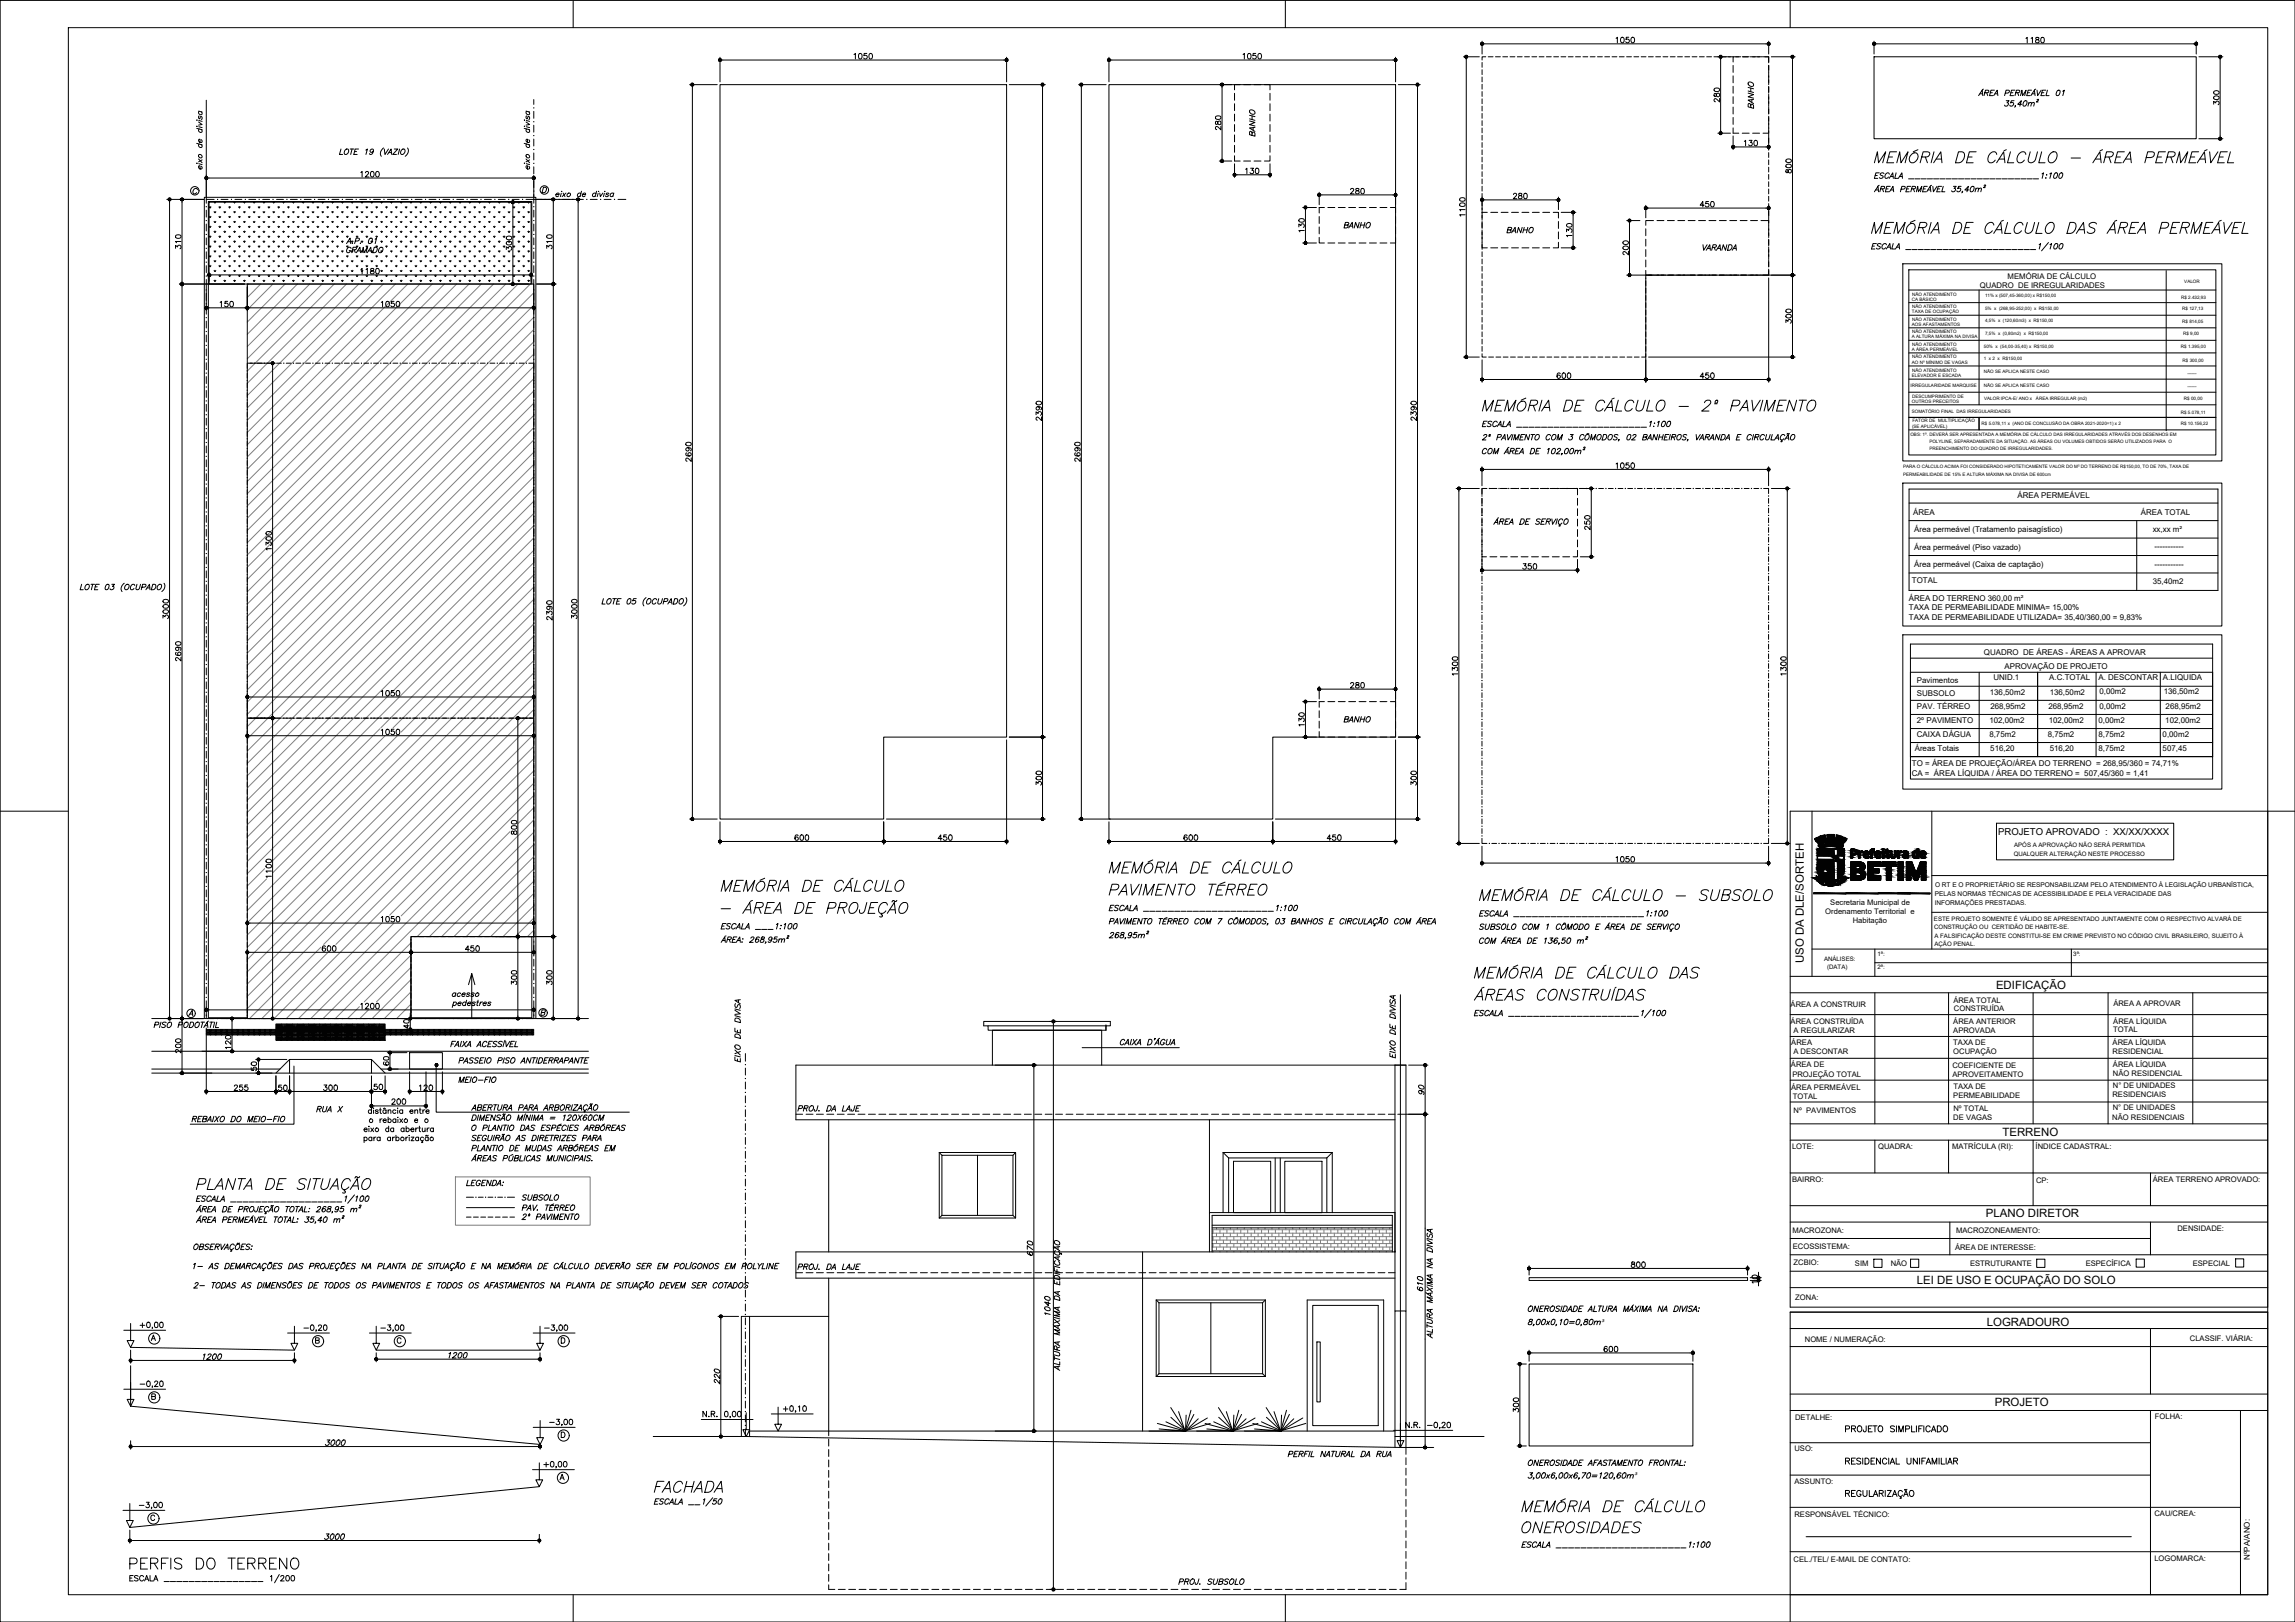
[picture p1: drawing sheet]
<svg xmlns="http://www.w3.org/2000/svg" width="841mm" height="594mm" viewBox="0 0 841 594" stroke-linecap="round" stroke-linejoin="round" font-family="sans-serif">
<defs><g id="words">
<g font-size="5.7">
<text x="50.4" y="487.9">+0,00</text>
<text x="110.4" y="488.9">-0,20</text>
<text x="138.6" y="488.9">-3,00</text>
<text x="198.6" y="488.9">-3,00</text>
<text x="50.4" y="509.4">-0,20</text>
<text x="286.1" y="518.6">+0,10</text>
<text x="200.4" y="523.5">-3,00</text>
<text x="198.3" y="539">+0,00</text>
<text x="50.1" y="553.9">-3,00</text>
</g>
<g font-size="5.3">
<text x="643.8" y="40.9" transform="rotate(-90 643.8 40.9)">BANHO</text>
<text x="461.1" y="51.2" transform="rotate(-90 461.1 51.2)">BANHO</text>
<text x="491.8" y="84.7">BANHO</text>
<text x="115" y="408.5">RUA X</text>
<text x="291.4" y="408.2">PROJ. DA LAJE</text>
<text x="675.6" y="525.6">PROJETO SIMPLIFICADO</text>
</g>
<g font-size="4.9">
<text x="551.4" y="86.4">BANHO</text>
<text x="623" y="92.8">VARANDA</text>
<text x="491.8" y="265.6">BANHO</text>
<text x="68.1" y="373.2">A</text>
<text x="167.2" y="390.5">PASSEIO PISO ANTIDERRAPANTE</text>
<text x="167.2" y="397.6">MEIO-FIO</text>
<text x="291.4" y="466">PROJ. DA LAJE</text>
<text x="431.1" y="581.4">PROJ. SUBSOLO</text>
</g>
<g font-size="4.2">
<text x="661" y="352.8" transform="rotate(-90 661 352.8)">USO DA DLE/SORTEH</text>
<text x="731.5" y="362.2">EDIFICAÇÃO</text>
<text x="733.8" y="415.9">TERRENO</text>
<text x="727.7" y="445.9">PLANO DIRETOR</text>
<text x="702.4" y="470.2">LEI DE USO E OCUPAÇÃO DO SOLO</text>
<text x="728.1" y="485.6">LOGRADOURO</text>
<text x="731" y="514.9">PROJETO</text>
</g>
<text font-size="3.5" x="732.2" y="305.7">PROJETO APROVADO : XX/XX/XXXX</text>
<g font-size="2.9">
<text x="739.3" y="182.5">ÁREA PERMEÁVEL</text>
<text x="701.1" y="188.6">ÁREA</text>
<text x="784.5" y="188.6">ÁREA TOTAL</text>
<text x="701.5" y="194.9">Área permeável (Tratamento paisagístico)</text>
<text x="788.9" y="194.8">xx,xx m²</text>
<text x="701.5" y="201.3">Área permeável (Piso vazado)</text>
<text x="789.6" y="201.1">-----------</text>
<text x="701.5" y="207.5">Área permeável (Caixa de captação)</text>
<text x="789.6" y="207.5">-----------</text>
<text x="700.6" y="213.6">TOTAL</text>
<text x="788.9" y="214">35,40m2</text>
<text x="699.5" y="220.1">ÁREA DO TERRENO 360,00 m²</text>
<text x="699.5" y="223.5">TAXA DE PERMEABILIDADE MINIMA= 15,00%</text>
<text x="699.5" y="227">TAXA DE PERMEABILIDADE UTILIZADA= 35,40/360,00 = 9,83%</text>
<text x="727" y="239.9">QUADRO DE ÁREAS - ÁREAS A APROVAR</text>
<text x="734.6" y="244.9">APROVAÇÃO DE PROJETO</text>
<text x="702.5" y="250">Pavimentos</text>
<text x="730.5" y="249.1">UNID.1</text>
<text x="751" y="249.1">A.C.TOTAL</text>
<text x="769" y="249.1">A. DESCONTAR</text>
<text x="792.6" y="249.1">A.LIQUIDA</text>
<text x="702.5" y="255">SUBSOLO</text>
<text x="729.2" y="254.6">136,50m2</text>
<text x="751.1" y="254.6">136,50m2</text>
<text x="769.4" y="254.3">0,00m2</text>
<text x="792.9" y="254.3">136,50m2</text>
<text x="702.5" y="259.6">PAV. TÉRREO</text>
<text x="729.4" y="259.7">268,95m2</text>
<text x="750.6" y="259.7">268,95m2</text>
<text x="769.4" y="259.7">0,00m2</text>
<text x="793.6" y="259.9">268,95m2</text>
<text x="702.5" y="264.6">2º PAVIMENTO</text>
<text x="702.5" y="269.8">CAIXA DÁGUA</text>
<text x="729" y="264.8">102,00m2</text>
<text x="729" y="269.9">8,75m2</text>
<text x="750.5" y="269.9">8,75m2</text>
<text x="750.8" y="264.8">102,00m2</text>
<text x="769" y="264.8">0,00m2</text>
<text x="769" y="269.9">8,75m2</text>
<text x="792.5" y="269.9">0,00m2</text>
<text x="793.5" y="264.8">102,00m2</text>
<text x="701.7" y="275.1">Áreas Totais</text>
<text x="729.3" y="275.1">516,20</text>
<text x="751.1" y="274.9">516,20</text>
<text x="769" y="275.1">8,75m2</text>
<text x="792.5" y="275.1">507,45</text>
<text x="700.6" y="280.5">TO = ÁREA DE PROJEÇÃO/ÁREA DO TERRENO = 268,95/360 = 74,71%</text>
<text x="700.6" y="284.4">CA = ÁREA LÍQUIDA / ÁREA DO TERRENO = 507,45/360 = 1,41</text>
<text x="586.6" y="485.2">³</text>
<text x="598.7" y="541.4">³</text>
<text x="824.4" y="571.5" transform="rotate(-90 824.4 571.5)">NºPA/ANO:</text>
</g>
<g font-size="2.8">
<text x="725.5" y="105.4">QUADRO DE IRREGULARIDADES</text>
<text x="735.7" y="102">MEMÓRIA DE CÁLCULO</text>
<text x="668.9" y="334.7">Ordenamento Territorial e</text>
<text x="670.7" y="331.3">Secretaria Municipal de</text>
<text x="679" y="338">Habitação</text>
<text x="656.2" y="368.7">ÁREA A CONSTRUIR</text>
<text x="715.8" y="367.2">ÁREA TOTAL</text>
<text x="716.1" y="370.4">CONSTRUÍDA</text>
<text x="774.5" y="368.6">ÁREA A APROVAR</text>
<text x="656.2" y="375.1">ÁREA CONSTRUÍDA</text>
<text x="715.8" y="375">ÁREA ANTERIOR</text>
<text x="774.4" y="374.9">ÁREA LÍQUIDA</text>
<text x="656.4" y="382.7">ÁREA</text>
<text x="657.3" y="378.3">A REGULARIZAR</text>
<text x="715.8" y="378.2">APROVADA</text>
<text x="715.8" y="382.9">TAXA DE</text>
<text x="774.2" y="382.8">ÁREA LÍQUIDA</text>
<text x="774.4" y="378.1">TOTAL</text>
<text x="657.2" y="386.1">A DESCONTAR</text>
<text x="715.8" y="386.1">OCUPAÇÃO</text>
<text x="774.2" y="386.1">RESIDENCIAL</text>
<text x="656.3" y="390.9">ÁREA DE</text>
<text x="656.8" y="394.5">PROJEÇÃO TOTAL</text>
<text x="715.5" y="391">COEFICIENTE DE</text>
<text x="715.5" y="394.3">APROVEITAMENTO</text>
<text x="774.3" y="390.8">ÁREA LÍQUIDA</text>
<text x="774.3" y="394">NÃO RESIDENCIAL</text>
<text x="656.4" y="399.1">ÁREA PERMEÁVEL</text>
<text x="715.8" y="398.9">TAXA DE</text>
<text x="774.1" y="402">RESIDENCIAIS</text>
<text x="774.3" y="398.4">N° DE UNIDADES</text>
<text x="657" y="402.4">TOTAL</text>
<text x="657.3" y="407.6">Nº PAVIMENTOS</text>
<text x="715.8" y="402.2">PERMEABILIDADE</text>
<text x="715.8" y="406.9">Nº TOTAL</text>
<text x="774.2" y="406.5">N° DE UNIDADES</text>
<text x="715.8" y="410.2">DE VAGAS</text>
<text x="774.1" y="410.2">NÃO RESIDENCIAIS</text>
<text x="656.7" y="420.8">LOTE:</text>
<text x="688.3" y="420.8">QUADRA:</text>
<text x="715.4" y="420.8">MATRÍCULA (RI):</text>
<text x="746" y="420.9">ÍNDICE CADASTRAL:</text>
<text x="656.7" y="433.1">BAIRRO:</text>
<text x="746.1" y="433.3">CP:</text>
<text x="788.9" y="432.8">ÁREA TERRENO APROVADO:</text>
<text x="656.8" y="451.7">MACROZONA:</text>
<text x="716.8" y="451.6">MACROZONEAMENTO:</text>
<text x="797.9" y="450.9">DENSIDADE:</text>
<text x="657" y="457.3">ECOSSISTEMA:</text>
<text x="716.4" y="457.7">ÁREA DE INTERESSE:</text>
<text x="657.3" y="463.5">ZCBIO:</text>
<text x="679.8" y="463.7">SIM</text>
<text x="692.9" y="463.8">NÃO</text>
<text x="722" y="463.6">ESTRUTURANTE</text>
<text x="764.3" y="463.7">ESPECÍFICA</text>
<text x="803.6" y="463.6">ESPECIAL</text>
<text x="657.9" y="476.1">ZONA:</text>
<text x="661.4" y="491.5">NOME / NUMERAÇÃO:</text>
<text x="802.5" y="491.3">CLASSIF. VIÁRIA:</text>
<text x="657.8" y="520">DETALHE:</text>
<text x="789.7" y="519.6">FOLHA:</text>
<text x="657.6" y="531.4">USO:</text>
<text x="657.6" y="543.5">ASSUNTO:</text>
<text x="657.6" y="555.8">RESPONSÁVEL TÉCNICO:</text>
<text x="789.5" y="555.4">CAU/CREA:</text>
<text x="657.3" y="572.2">CEL./TEL/ E-MAIL DE CONTATO:</text>
<text x="789.5" y="571.6">LOGOMARCA:</text>
</g>
<g font-size="2.4">
<text x="709" y="328.2">PELAS NORMAS TÉCNICAS DE ACESSIBILIDADE E PELA VERACIDADE DAS</text>
<text x="709.1" y="324.9">O RT E O PROPRIETÁRIO SE RESPONSABILIZAM PELO ATENDIMENTO À LEGISLAÇÃO URBANÍSTICA,</text>
<text x="709" y="331.4">INFORMAÇÕES PRESTADAS.</text>
</g>
<g font-size="2.2">
<text x="738.1" y="310.4">APÓS A APROVAÇÃO NÃO SERÁ PERMITIDA</text>
<text x="737.9" y="313.4">QUALQUER ALTERAÇÃO NESTE PROCESSO</text>
<text x="708.7" y="337.3">ESTE PROJETO SOMENTE É VÁLIDO SE APRESENTADO JUNTAMENTE COM O RESPECTIVO ALVARÁ DE</text>
<text x="708.8" y="340.3">CONSTRUÇÃO OU CERTIDÃO DE HABITE-SE.</text>
<text x="708.9" y="343.4">A FALSIFICAÇÃO DESTE CONSTITUI-SE EM CRIME PREVISTO NO CÓDIGO CIVIL BRASILEIRO, SUJEITO À</text>
<text x="708.9" y="346.4">AÇÃO PENAL.</text>
<text x="668.4" y="351.8">ANÁLISES:</text>
<text x="688" y="350">1ª:</text>
<text x="759.8" y="350">3ª:</text>
<text x="669.6" y="354.8">(DATA)</text>
<text x="688" y="355">2ª:</text>
</g>
<g font-size="1.7">
<text x="800.5" y="103.7">VALOR</text>
<text x="700.6" y="110.1">CA BÁSICO</text>
<text x="700.7" y="108.3">NÃO ATENDIMENTO</text>
<text x="700.7" y="112.9">NÃO ATENDIMENTO</text>
<text x="727.4" y="108.9">11% x (507,45-360,00) x R$150,00</text>
<text x="727.4" y="113.5">5% x (268,95-252,00) x R$150,00</text>
<text x="799.3" y="109.4">R$ 2.432,93</text>
<text x="799.7" y="113.7">R$ 127,13</text>
<text x="700.6" y="119.3">AOS AFASTAMENTOS</text>
<text x="700.6" y="114.7">TAXA DE OCUPAÇÃO</text>
<text x="700.7" y="117.5">NÃO ATENDIMENTO</text>
<text x="727.4" y="118.1">4,5% x (120,60m3) x R$150,00</text>
<text x="799.7" y="118.3">R$ 814,05</text>
<text x="700.6" y="123.9">A ALTURA MÁXIMA NA DIVISA</text>
<text x="700.7" y="122.1">NÃO ATENDIMENTO</text>
<text x="727.4" y="122.7">7,5% x (0,80m2) x R$150,00</text>
<text x="800" y="122.9">R$ 9,00</text>
<text x="700.6" y="128.5">A ÁREA PERMEÁVEL</text>
<text x="700.7" y="126.7">NÃO ATENDIMENTO</text>
<text x="700.7" y="131.3">NÃO ATENDIMENTO</text>
<text x="727" y="127.3">50% x (54,00-35,40) x R$150,00</text>
<text x="799.2" y="127.4">R$ 1.395,00</text>
<text x="700.6" y="133.2">AO Nº MÍNIMO DE VAGAS</text>
<text x="700.6" y="137.9">ELEVADOR E ESCADA</text>
<text x="700.7" y="136.1">NÃO ATENDIMENTO</text>
<text x="727" y="132">1 x 2 x R$150,00</text>
<text x="727" y="136.8">NÃO SE APLICA NESTE CASO</text>
<text x="799.8" y="132.6">R$ 300,00</text>
<text x="801.7" y="137.4">------</text>
<text x="700.2" y="141.7">IRREGULARIDADE MARQUISE</text>
<text x="727" y="141.6">NÃO SE APLICA NESTE CASO</text>
<text x="801.7" y="142.2">------</text>
<text x="700.6" y="147.5">OUTROS PRECEITOS</text>
<text x="700.7" y="145.7">DESCUMPRIMENTO DE</text>
<text x="727.1" y="146.4">VALOR IPCA-E/ ANO x</text>
<text x="746.1" y="146.4">ÁREA IRREGULAR (m2)</text>
<text x="800.3" y="146.4">R$ 00,00</text>
<text x="700.6" y="151.4">SOMATÓRIO FINAL DAS IRREGULARIDADES</text>
<text x="700.8" y="154.7">FATOR DE MULTIPLICAÇÃO</text>
<text x="726.2" y="155.5">R$ 5.078,11 x (ANO DE CONCLUSÃO DA OBRA 2021-2020=1) x 2</text>
<text x="799.2" y="151.6">R$ 5.078,11</text>
<text x="799.2" y="155.8">R$ 10.156,22</text>
<text x="700.1" y="159.7">OBS: 1º. DEVERÁ SER APRESENTADA A MEMÓRIA DE CÁLCULO DAS IRREGULARIDADES ATRAVÉS DOS DESENHOS EM</text>
<text x="700.7" y="156.7">(SE APLICÁVEL)</text>
<text x="707" y="162.2">POLYLINE, SEPARADAMENTE DA SITUAÇÃO. AS ÁREAS OU VOLUMES OBTIDOS SERÃO UTILIZADOS PARA O</text>
<text x="707" y="164.7">PREENCHIMENTO DO QUADRO DE IRREGULARIDADES.</text>
<text x="697.4" y="171.6">PARA O CÁLCULO ACIMA FOI CONSIDERADO HIPOTETICAMENTE VALOR DO M² DO TERRENO DE R$150,00, TO DE 70%, TAXA DE</text>
<text x="697.4" y="174.2">PERMEABILIDADE DE 15% E ALTURA MÁXIMA NA DIVISA DE 600cm</text>
</g>
</g></defs>
<!-- layer: P01 -->
<g fill="none" stroke="#000" stroke-width=".37">
<path d="M697.3 96.6h116.9v72.2h-116.9zM699.5 98.8h112.5v67.8h-112.5zM793.8 99.1v58.6M699.5 106.2h112.5M699.5 115.5h112.5M699.5 110.8h112.5M725.2 106.2v42.1M699.5 124.6h112.5M699.5 120.1h112.5M699.5 129.3h112.5M699.5 134h112.5M699.5 138.9h112.5"/>
<path d="M699.5 148.3h112.5M699.5 152.9h112.5M699.5 157.5h112.5M699.5 143.7h112.5M725.2 152.9v4.6M697.3 176.9h116.9v52.4h-116.9zM699.6 179.1h113.2v37.2h-113.2zM699.6 197.1h113.2M699.6 190.7h113.2M699.6 184.2h113.2M783 190.7v25.6M699.6 209.9h113.2"/>
<path d="M699.6 203.5h113.2M697.3 232.5h116.9v56.5h-116.9zM700.1 251.3h110.7M700.1 256.5h110.7M700.1 241.1h110.7M725.3 246.2v30.9M746.7 246.2v30.9M768.1 246.2v30.9M791.7 246.2v30.9M700.1 277.1v-30.9h110.7v30.9M700.1 277.1v8.2h110.7v-8.2h-110.7v-41.2h110.7v41.2M700.1 261.7h110.7"/>
<path d="M700.1 272h110.7M700.1 277.1h110.7M700.1 266.8h110.7M360.5 374.1h46.4v1.6h-1.6v1.6h-43.2v-1.6h-1.6zM362.1 375.7h43.2M405.3 375.7h.1M405.3 375.7v1.6M55.6 385h160M363.7 390.1v-12.8h40v12.8M396.6 383.7h35.6M344.2 422.1h28v24h-28M344.2 422.1v24"/>
<path d="M344.2 422.1l1 1M358.2 423.1v22M371.2 423.1h-26v22M372.2 422.1l-1 1v22l1 1M448.2 422.1v22M448.2 422.1l2 2M448.2 422.1h40M450.2 424.1h36M450.2 424.1v20M452 425.3h13.7v18.8h-13.7zM467.3 424.1v20M469.2 424.1v20"/>
<path d="M470.8 425.3h13.6v18.8h-13.6zM486.2 424.1v20M488.2 422.1v22M488.2 422.1l-2 2M345.2 445.1h26M345.2 445.1l-1 1M443.2 458.5v-14.4h68v14.4M444.2 458.5v-13.4h66v13.4M444.2 448.7h66M444.2 449.7h66M423.7 476.1h40M423.7 476.1v28.1"/>
<path d="M423.7 476.1l1 1.1M424.7 477.2h38M424.7 477.2v25.9M443.7 477.2v25.9M462.7 477.2v25.9M463.7 476.1v28.1M463.7 476.1l-1 1.1M481.1 478.1h24v44.1h-24zM274.7 482.1h29M482.6 491.5h1.2v22h-1.2zM423.7 504.2h40M424.7 503.1h38"/>
<path d="M424.7 503.1l-1 1.1M462.7 503.1l1 1.1M479 524.1v-48h28.1v48"/>
</g>
<!-- layer: COTA -->
<g fill="none" stroke="#000" stroke-width=".37">
<path d="M313 20l.5-.4v2M314.9 19.7l.3-.1a1.06 1.06 0 0 1 .7 1 1.06 1.06 0 0 1-.7 1l-.5-.4-.1-.5zM317.7 19.6h-1l-.1 .9a.7 .7 0 0 1 1-.1 .7 .7 0 0 1-.1 1.1 .7 .7 0 0 1-1-.3M318.7 19.7l.3-.1a1.06 1.06 0 0 1 .7 1 1.06 1.06 0 0 1-.7 1l-.5-.4-.1-.5zM455.5 20l.5-.4v2M457.4 19.7l.3-.1a1.06 1.06 0 0 1 .8 1 1.06 1.06 0 0 1-.8 1l-.5-.4-.1-.5zM460.2 19.6h-1l-.1 .9a.72 .72 0 0 1 1.1-.1 .72 .72 0 0 1-.1 1.1 .72 .72 0 0 1-1.1-.3M461.2 19.7l.3-.1a1.06 1.06 0 0 1 .8 1 1.06 1.06 0 0 1-.8 1l-.5-.4v-.5zM543.1 15.1v4.7M544.1 16.1h103M592.2 14l.5-.4v2.1M594.1 13.8l.3-.2a1.06 1.06 0 0 1 .8 1.1 1.06 1.06 0 0 1-.8 1l-.6-.9z"/>
<path d="M596.9 13.6h-.9l-.1 .9a.71 .71 0 0 1 1 .1 .71 .71 0 0 1-.1 1 .71 .71 0 0 1-1.1-.3M597.9 13.8l.3-.2a1.06 1.06 0 0 1 .8 1.1 1.06 1.06 0 0 1-.8 1l-.6-.9zM648.2 15.1v4.7M686.8 15.1v4.7M687.8 16.1h116M742.4 14.1l.5-.4v2M744.3 14.1l.5-.4v2M746.1 13.8v.5a.85 .85 0 0 1 .9 .3 .85 .85 0 0 1 .1 1h-1a.85 .85 0 0 1 0-1 .85 .85 0 0 1 1-.3v-.5zM748.1 13.8l.3-.1a1.03 1.03 0 0 1 .8 1 1.03 1.03 0 0 1-.8 1l-.6-.9zM804.8 15.1v4.7M75.6 36.7v36.3M195.6 36.5v1.7"/>
<path d="M252.7 31h10.1M253.7 32v267M263.8 21v9M264.9 22h103M368.9 21v9M369.9 31h13.2M382 32v237M395.3 31h10.1M396.3 32v267M406.4 21v9M407.4 22h103M446.8 31h4.6"/>
<path d="M447.8 32v26M511.4 21v9M512.4 31h8.1M519.5 32v237M536.3 20.8h5.8M537.3 21.8v108M628.3 34.3l-.2 .7 .5 .4 .9-1.3a.66 .66 0 0 1 .7 .7 .66 .66 0 0 1-.7 .6l-.7-1.1zM628.3 32.5l1-.3 .5 .1 .4 .5a1.06 1.06 0 0 1-1.1 .7 1.06 1.06 0 0 1-1-.7zM629.5 20.8h4.6M630.2 36v1.4l-1.7-1.3-.4 .8 .5 .4M630.5 21.8v26M649.1 20.8h8.7"/>
<path d="M656.9 21.8v78M805.8 20.8h8.8M811.2 38.2v-1.1l.8 .6a.66 .66 0 0 1 1-.5 .66 .66 0 0 1-.2 1.2M811.3 35.4a1.01 1.01 0 0 1 1.2-.4 1.01 1.01 0 0 1 .6 1.2 1 1 0 0 1-1.2 .4 1 1 0 0 1-.6-1.2zM811.3 33.5a1.01 1.01 0 0 1 1.2-.4 1.01 1.01 0 0 1 .6 1.2 1 1 0 0 1-1.2 .4 1 1 0 0 1-.6-1.2zM813.6 21.8v28M195.6 40.8v2.5M195.6 45.9v2.5M195.6 50.9v2.6M195.6 56v2.6M445.5 44.5v1h.6a.82 .82 0 0 1 .3-1 .82 .82 0 0 1 .9 0v1a.82 .82 0 0 1-.9-.1 .82 .82 0 0 1-.3-.9zM445.5 42.7l.8-.3 1 .3a.99 .99 0 0 1-.7 1.2 .99 .99 0 0 1-1.2-.7z"/>
<path d="M446.8 59h4.6M447.4 46.2v1.4l-1.6-1.3-.3 .2-.1 .6 .5 .4M629.5 48.8h4.6M635.1 49.8v5M636.1 53.8h11M639.2 51.8l.5-.4v2M641 51.4h1.1l-.6 .8a.66 .66 0 0 1 .5 1 .66 .66 0 0 1-1.2-.2M643 51.5l.3-.1a1.03 1.03 0 0 1 .8 1 1.03 1.03 0 0 1-.8 1l-.6-.9zM648.2 49.8v5M654.5 58.5a1 1 0 0 1 1.3-.4 1 1 0 0 1 .6 1.2l-1.6 .2-.3-.2zM805.8 50.8h8.8M61.1 73h13.5"/>
<path d="M62.1 74.1v297.9M66.7 74.1v29M75.6 77v2.5M76.6 65.2h118M78.5 73h-2.9v1.4M81 73h2.6M86.1 73h2.5M91.2 73h2.5M96.3 73h2.5M101.3 73h2.6M106.4 73h2.6M111.5 73h2.5"/>
<path d="M116.6 73h2.5M121.7 73h2.5M126.7 73h2.6M131.8 73h2.6M132.2 63.2l.5-.4v2M133.9 63.3l.4-.5 .8 .4-.3 .7-1 .9h1.4M136 62.9l.3-.1a1.06 1.06 0 0 1 .8 1 1.06 1.06 0 0 1-.8 1l-.5-.4-.1-.5zM136.9 73h2.5M138 62.9l.2-.1a1.06 1.06 0 0 1 .8 1 1.06 1.06 0 0 1-.8 1l-.5-.4v-.5zM142 73h2.5M147.1 73h2.5M152.1 73h2.6"/>
<path d="M157.2 73h2.6M162.3 73h2.5M167.4 73h2.5M172.5 73h2.5M177.5 73h2.6M182.6 73h2.6M186.9 74.1h6.7M187.7 73h2.5M187.9 75v28.1M192.8 73h21M195.6 61.1v2.5M195.6 64.2v10.2"/>
<path d="M195.6 77v2.5M202.8 74.1v29M211.9 74.1v297.9M216.3 73h2.5M221.4 73h2.5M226.5 73h2.8M452.4 60v5M453.4 64h11M456.5 62l.4-.4v2M458.3 61.6h1l-.5 .8a.68 .68 0 0 1 .6 .6 .68 .68 0 0 1-.6 .7 .68 .68 0 0 1-.7-.5M460.3 61.7a.99 .99 0 0 1 1.2 .7 .99 .99 0 0 1-.7 1.2l-.7-.4zM465.4 60v5"/>
<path d="M477.4 76h5M478.4 77v11M483.4 70.4v4.6M484.4 71.4h26M494.9 69.5l.4-.5 .8 .4-1.2 1.6h1.3M496.9 69.1v.6a.85 .85 0 0 1 1 .2 .85 .85 0 0 1 0 1h-1a.85 .85 0 0 1 .1-1 .85 .85 0 0 1 .9-.2v-.6zM498.9 69.1a.99 .99 0 0 1 1.2 .7 .99 .99 0 0 1-.7 1.2l-.6-.4zM511.4 70.4v4.6M535 74.6a1 1 0 0 1 1.2-.4 1 1 0 0 1 .6 1.2l-1.5 .1-.3-.1zM535 72.7a1 1 0 0 1 1.2-.4 1 1 0 0 1 .6 1.2l-1.5 .1-.3-.1zM536.9 78.7h-2l.4 .5M536.9 76.8h-2l.4 .5"/>
<path d="M543.1 72.2v4.6M544.1 73.2h26M554.6 71.3l.2-.4 .6-.1 .4 .6-1.2 1.4h1.3M556.6 70.9v.6a.82 .82 0 0 1 1 .2 .82 .82 0 0 1 0 1h-1a.82 .82 0 0 1 .1-1 .82 .82 0 0 1 .9-.2v-.6zM558.6 70.9a.99 .99 0 0 1 1.2 .7 .99 .99 0 0 1-.7 1.2l-.7-.4zM571.1 72.2v4.6M572.1 77.8h5.4M576.5 78.8v11M603.1 75.2v4.6M604.1 76.2h43M624.5 75.2h-1.5l1-1.4v2M626.1 73.8h-.9l-.2 .8a.72 .72 0 0 1 1.1 0 .72 .72 0 0 1-.1 1.1 .72 .72 0 0 1-1-.3"/>
<path d="M627.2 73.9a.98 .98 0 0 1 1.1 .7 .98 .98 0 0 1-.7 1.2h-.1a1.25 1.25 0 0 1-.3-1.9zM648.2 75.2v4.6M654.5 62.2v1h.6a.82 .82 0 0 1 .3-1 .82 .82 0 0 1 1 0v1a.82 .82 0 0 1-1-.1 .82 .82 0 0 1-.3-.9zM654.5 60.4a1 1 0 0 1 1.3-.4 1 1 0 0 1 .6 1.2l-1.6 .2-.3-.2zM64.3 90.9v-1l.8 .5a.66 .66 0 0 1 1.1-.4 .66 .66 0 0 1-.3 1.1M64.4 86.2l.8-.2 1 .2a.99 .99 0 0 1-.7 1.2 .99 .99 0 0 1-1.2-.6zM66.3 88.4h-2l.4 .5M75.6 82.1v2.5M75.6 87.1v2.6M75.6 92.2v2.6M75.6 97.3v2.5M76.6 99.7v3.4"/>
<path d="M132.2 98.7l.5-.4v2M134.1 98.7l.5-.4v2M136 98.4v.6a.81 .81 0 0 1 .9 .3 .81 .81 0 0 1 0 .9l-1.1-.1v-.6l1.2-.7-.1-.4zM138 98.4a.98 .98 0 0 1 1.1 .7 .98 .98 0 0 1-.7 1.2h-.2a1.25 1.25 0 0 1-.2-1.9zM185.5 91.4v-1l.8 .5a.66 .66 0 0 1 1.1-.4 .66 .66 0 0 1-.3 1.1M185.6 88.7a1.01 1.01 0 0 1 1.2-.4 1.01 1.01 0 0 1 .6 1.1 1 1 0 0 1-1.2 .4 1 1 0 0 1-.6-1.1zM185.6 86.8a1.01 1.01 0 0 1 1.2-.4 1.01 1.01 0 0 1 .6 1.1 1 1 0 0 1-1.2 .4 1 1 0 0 1-.6-1.1zM194.6 99.7v3.4M195.6 82.1v2.5M195.6 87.1v2.6M195.6 92.2v2.6M195.6 97.3v2.5"/>
<path d="M200.3 90.9v-1l.8 .5a.66 .66 0 0 1 1.1-.4 .66 .66 0 0 1-.2 1.1M200.4 86.2l.8-.2 1.1 .2a.99 .99 0 0 1-.7 1.2 .99 .99 0 0 1-1.3-.6zM202.3 88.4h-2l.4 .5M476 83.1v-1l.7 .5a.66 .66 0 0 1 .6-.6 .66 .66 0 0 1 .8 .5 .66 .66 0 0 1-.5 .8M476.1 80.4a1 1 0 0 1 1.2-.4 1 1 0 0 1 .6 1.1l-1.5 .2-.3-.2zM477.4 89h5M478 84.4h-2l.4 .5M572.1 90.8h5.4M574.1 84.9v-1l.7 .5a.67 .67 0 0 1 1.1-.5 .67 .67 0 0 1-.2 1.2M574.2 82.1l1-.3 .9 .6a1.06 1.06 0 0 1-1 .8 1.06 1.06 0 0 1-1-.8zM576.1 86.2h-2l.3 .5M594.9 90.4l1-.3 .9 .6a1.06 1.06 0 0 1-1.1 .8 1.06 1.06 0 0 1-1-.8z"/>
<path d="M594.9 88.5l1-.3 .9 .6a1.06 1.06 0 0 1-1.1 .8 1.06 1.06 0 0 1-1-.8zM596.1 80.8h4.8M596.8 92v1.4l-1-1-.7-.3-.4 .8 .5 .4M597.1 81.8v18M65.7 104h23.9M66.7 105v267M75.6 102.4v2.5M75.6 105v10.1M75.6 117.6v2.6M76.6 112.7h13M77.6 100.7h116M80.7 110.8l.4-.4v2"/>
<path d="M83.4 110.4h-.9l-.1 .8a.71 .71 0 0 1 1.1 .1 .71 .71 0 0 1-.2 1 .71 .71 0 0 1-1-.3M84.5 110.5a.98 .98 0 0 1 1.2 .7 .98 .98 0 0 1-.8 1.2l-.4-.1-.3-.8zM90.6 105v8.8M91.6 112.7h103M139.7 110.8l.5-.4v2M141.6 110.5a.98 .98 0 0 1 1.2 .7 .98 .98 0 0 1-.7 1.2l-.5-.1-.3-.8zM144.4 110.4h-.9l-.1 .8a.71 .71 0 0 1 1 .1 .71 .71 0 0 1-.1 1 .71 .71 0 0 1-1.1-.3M145.4 110.5a.98 .98 0 0 1 1.2 .7 .98 .98 0 0 1-.7 1.2l-.5-.1-.3-.8zM186.9 104h6.7M195.6 102.4v2.5M195.6 105v10.1M195.6 117.6v2.6"/>
<path d="M196.6 104h7.1M202.8 105v237.1M596.1 100.8h61.7M603.1 101.8v38.2M648.2 101.8v38.2M654.5 118.2v-1.1l.7 .6a.67 .67 0 0 1 .7-.6 .67 .67 0 0 1 .7 .5 .67 .67 0 0 1-.5 .8M654.5 115.4a1 1 0 0 1 1.3-.4 1 1 0 0 1 .6 1.2 1.01 1.01 0 0 1-1.3 .3 1.01 1.01 0 0 1-.6-1.1zM654.5 113.5a1 1 0 0 1 1.3-.4 1 1 0 0 1 .6 1.2 1.01 1.01 0 0 1-1.3 .3 1.01 1.01 0 0 1-.6-1.1zM656.9 101.8v28M75.6 122.7v2.5M75.6 127.8v2.5M75.6 132.9v2.5"/>
<path d="M75.6 137.9v2.6M91.6 133h9.3M99.9 134v128.1M195.6 122.7v2.5M195.6 127.8v2.5M195.6 132.9v2.5M195.6 137.9v2.6M536.3 130.8h5.8M543.1 131.8v8.2M544.1 139h58M571.7 136.9v-.2a.99 .99 0 0 0-1.3 .7 .99 .99 0 0 0 .7 1.2 .63 .63 0 0 0 .7-.5 .63 .63 0 0 0-.5-.7 .63 .63 0 0 0-.7 .5M572.7 136.7l.3-.1a1.06 1.06 0 0 1 .7 1 1.06 1.06 0 0 1-.7 1l-.5-.4-.1-.5z"/>
<path d="M574.6 136.7l.3-.1a1.06 1.06 0 0 1 .7 1 1.06 1.06 0 0 1-.7 1l-.5-.4-.1-.5zM604.1 139h43M604.1 130.8h53.7M624.5 137.9h-1.5l1-1.3v2M626.1 136.6h-.9l-.2 .9a.72 .72 0 0 1 1.1-.1 .72 .72 0 0 1-.1 1.1 .72 .72 0 0 1-1-.3M627.2 136.7l.3-.1a1.06 1.06 0 0 1 .7 1 1.06 1.06 0 0 1-.7 1l-.6-.4v-.5zM75.6 143v2.6M75.6 148.1v2.5M75.6 153.2v2.5M75.6 158.3v2.5M195.6 143v2.6M195.6 148.1v2.5"/>
<path d="M195.6 153.2v2.5M195.6 158.3v2.5M379.7 151.9v-1.1l.7 .6a.67 .67 0 0 1 .7-.6 .67 .67 0 0 1 .7 .6 .67 .67 0 0 1-.5 .7M379.8 147.2a1 1 0 0 1 1.2-.3 1 1 0 0 1 .6 1.1 1.01 1.01 0 0 1-1.2 .4 1.01 1.01 0 0 1-.6-1.2zM380.3 148.9a.63 .63 0 0 1 .6 .9 .63 .63 0 0 1-1 .3 .63 .63 0 0 1 0-1l.4-.2a.99 .99 0 0 1 1.4 .8l-.3 .4M381.7 152.7v1.3l-1.6-1.2-.4 .7 .4 .4M517 151.9v-1.1l.8 .6a.68 .68 0 0 1 1.1-.5 .68 .68 0 0 1-.2 1.2M517.2 147.2l1-.2h.5l.4 .5a1.06 1.06 0 0 1-1 .8 1.06 1.06 0 0 1-1.1-.8zM517.7 148.9a.63 .63 0 0 1 .6 .9 .63 .63 0 0 1-.9 .3 .63 .63 0 0 1-.1-1l.4-.2a.99 .99 0 0 1 1.4 .8l-.3 .4M519.1 152.7v1.3l-1.7-1.2-.4 .7 .6 .4M75.6 163.3v2.6M75.6 168.4v2.6"/>
<path d="M75.6 173.5v2.5M75.6 178.6v2.5M195.6 163.3v2.6M195.6 168.4v2.6M195.6 173.5v2.5M195.6 178.6v2.5M251.4 162.2l.8-.2 1 .2a.99 .99 0 0 1-.7 1.2 .99 .99 0 0 1-1.2-.7zM251.6 165.9l-.2 .1a.98 .98 0 0 0 .7 1.2 .98 .98 0 0 0 1.2-.8 .62 .62 0 0 0-.6-.6 .62 .62 0 0 0-.6 .6 .62 .62 0 0 0 .5 .6M252 164a.62 .62 0 0 1 .5 .8 .62 .62 0 0 1-1 .2 .62 .62 0 0 1 .1-.9l.4-.1a.92 .92 0 0 1 1.3 .7l-.3 .4M253.3 167.7v1.3l-1.6-1.2-.3 .2-.1 .5 .5 .4M393.9 162.2l.8-.2 1.1 .2a.99 .99 0 0 1-.7 1.2 .99 .99 0 0 1-1.2-.7zM394.2 165.9l-.3 .1a.98 .98 0 0 0 .8 1.2 .98 .98 0 0 0 1.1-.8 .62 .62 0 0 0-.5-.6 .62 .62 0 0 0-.7 .6 .62 .62 0 0 0 .6 .6"/>
<path d="M394.5 164a.62 .62 0 0 1 .5 .8 .62 .62 0 0 1-.9 .2 .62 .62 0 0 1 .1-.9l.3-.1a.92 .92 0 0 1 1.3 .7l-.3 .4M395.8 167.7v1.3l-1.6-1.2-.3 .2v.5l.4 .4M533.6 178.9h8.5M534.6 179.9v128M543.1 171v6.9M544.1 171.9h103M579.1 178.9h5M583.1 179.9v23M592.2 169.9l.5-.3v1.9M594.1 169.6a.98 .98 0 0 1 1.2 .8 .98 .98 0 0 1-.7 1.1h-.2a1.25 1.25 0 0 1-.3-1.9zM596.9 169.6h-.9l-.2 .8a.72 .72 0 0 1 1.1 0 .72 .72 0 0 1-.1 1 .72 .72 0 0 1-1.1-.2M597.9 169.6a.98 .98 0 0 1 1.2 .8 .98 .98 0 0 1-.7 1.1h-.2a1.25 1.25 0 0 1-.3-1.9z"/>
<path d="M648.1 171v6.9M649.1 178.9h6.9M655 179.9v128M75.6 183.7v2.5M75.6 188.8v2.5M75.6 193.9v2.5M75.6 198.9v2.6M97.5 199.6v-1l.7 .6a.68 .68 0 0 1 .7-.7 .68 .68 0 0 1 .7 .6 .68 .68 0 0 1-.5 .7M97.6 196.9a1 1 0 0 1 1.2-.4 1 1 0 0 1 .6 1.1 1.01 1.01 0 0 1-1.2 .4 1.01 1.01 0 0 1-.6-1.1zM97.6 195a1 1 0 0 1 1.2-.4 1 1 0 0 1 .6 1.1 1.01 1.01 0 0 1-1.2 .4 1.01 1.01 0 0 1-.6-1.1zM195.6 183.7v2.5M195.6 188.8v2.5"/>
<path d="M195.6 193.9v2.5M195.6 198.9v2.6M580.7 190.9v1l.9 .1a.72 .72 0 0 1-.1-1.1 .72 .72 0 0 1 1.1 .1 .72 .72 0 0 1-.3 1.1M580.8 189.1a1.01 1.01 0 0 1 1.2-.3 1.01 1.01 0 0 1 .6 1.1 1 1 0 0 1-1.2 .4 1 1 0 0 1-.6-1.2zM582.7 192.6v1.4l-1.4-1.2-.6 .3 .1 .6 .4 .2M59.8 219.8l1.1-.3 .9 .6a1.06 1.06 0 0 1-1.1 .8 1.06 1.06 0 0 1-1-.8zM75.6 204v2.6M75.6 209.1v2.5M75.6 214.2v2.5M75.6 219.3v2.5M99.5 201h-2l.4 .4M195.6 204v2.6"/>
<path d="M195.6 209.1v2.5M195.6 214.2v2.5M195.6 219.3v2.5M209.6 219.8l1-.3 .9 .6a1.06 1.06 0 0 1-1 .8 1.06 1.06 0 0 1-1-.8zM543.1 204.9v5M544.1 208.8h33M558.2 206.5h1.1l-.6 .7a.66 .66 0 0 1 .5 1.1 .66 .66 0 0 1-1.2-.2M561.1 206.5h-1l-.1 .8a.7 .7 0 0 1 1.1 0 .7 .7 0 0 1-.1 1 .7 .7 0 0 1-1.1-.2M562.1 206.6l.3-.1a1.03 1.03 0 0 1 .8 1 1.03 1.03 0 0 1-.8 1l-.6-.9zM578.1 204.9v5M579.1 203.9h5M59.7 226.4v-1l.8 .5a.67 .67 0 0 1 1.1-.5 .67 .67 0 0 1-.2 1.2"/>
<path d="M59.8 223.6l1.1-.3 .9 .6a1.06 1.06 0 0 1-1.1 .8 1.06 1.06 0 0 1-1-.8zM59.8 221.7l1.1-.3 .9 .6a1.06 1.06 0 0 1-1.1 .8 1.06 1.06 0 0 1-1-.8zM64.4 235.3a1.01 1.01 0 0 1 1.2-.4 1.01 1.01 0 0 1 .6 1.2 1 1 0 0 1-1.2 .4 1 1 0 0 1-.6-1.2zM64.6 238.9l-.2 .1a.98 .98 0 0 0 .7 1.2 .98 .98 0 0 0 1.2-.7 .63 .63 0 0 0-.6-.7 .63 .63 0 0 0-.6 .6 .63 .63 0 0 0 .5 .7M65 237a.62 .62 0 0 1 .5 .9 .62 .62 0 0 1-1 .2 .62 .62 0 0 1 .1-1l.4-.1a.94 .94 0 0 1 1.3 .8l-.3 .4M75.6 224.3v2.6M75.6 229.4v2.6M75.6 234.5v2.5M75.6 239.6v2.5M195.6 224.3v2.6M195.6 229.4v2.6M195.6 234.5v2.5"/>
<path d="M195.6 239.6v2.5M200.3 225v-1.1l.8 .6a.67 .67 0 0 1 .6-.6 .67 .67 0 0 1 .7 .5 .67 .67 0 0 1-.4 .8M200.4 220.3a1 1 0 0 1 1.3-.4 1 1 0 0 1 .6 1.2 1.01 1.01 0 0 1-1.3 .3 1.01 1.01 0 0 1-.6-1.1zM201 222a.63 .63 0 0 1 .6 .8 .63 .63 0 0 1-.9 .4 .63 .63 0 0 1-.1-1.1l.4-.1a.97 .97 0 0 1 1.3 .8l-.3 .4M202.3 225.7v1.4l-1.4-1.3-.6 .4 .1 .6 .4 .2M209.5 226.4v-1l.7 .5a.67 .67 0 0 1 1.1-.5 .67 .67 0 0 1-.2 1.2M209.6 223.6l1-.3 .9 .6a1.06 1.06 0 0 1-1 .8 1.06 1.06 0 0 1-1-.8zM209.6 221.7l1-.3 .9 .6a1.06 1.06 0 0 1-1 .8 1.06 1.06 0 0 1-1-.8zM66.3 240.7v1.4l-1-1-.6-.3-.3 .2-.1 .6 .5 .4M75.6 244.7v2.5M75.6 249.7v2.6M75.6 254.8v2.6"/>
<path d="M75.6 259.9v2.5M90.6 254.3v7.8M91.6 255.3h103M139.7 253.3l.5-.4v2M141.6 253a.98 .98 0 0 1 1.2 .7 .98 .98 0 0 1-.7 1.2l-.5-.1-.3-.7zM144.4 252.9h-.9l-.1 .9a.71 .71 0 0 1 1 0 .71 .71 0 0 1-.1 1 .71 .71 0 0 1-1.1-.3M145.4 253a.98 .98 0 0 1 1.2 .7 .98 .98 0 0 1-.7 1.2l-.5-.1-.3-.7zM195.6 244.7v2.5M195.6 249.7v2.6M195.6 254.3v8.1M477.4 257h5M478.4 258v11"/>
<path d="M483.4 251.4v4.6M484.4 252.4h26M494.9 250.5l.2-.4 .6-.1 .4 .6-1.2 1.4h1.3M496.9 250.1v.6a.82 .82 0 0 1 1 .2 .82 .82 0 0 1 0 1h-1a.82 .82 0 0 1 .1-1 .82 .82 0 0 1 .9-.2v-.6zM498.9 250.1a.99 .99 0 0 1 1.2 .7 .99 .99 0 0 1-.7 1.2l-.6-.4zM511.4 251.4v4.6M532.2 245.5v-1.1l.8 .6a.67 .67 0 0 1 1-.5 .67 .67 0 0 1-.1 1.2M532.3 242.7l1-.2h.6l.3 .5a1.06 1.06 0 0 1-1 .8 1.06 1.06 0 0 1-1-.8zM532.3 240.8l1-.2h.6l.3 .5a1.06 1.06 0 0 1-1 .8 1.06 1.06 0 0 1-1-.8zM534.2 246.8h-2l.4 .5M652.6 245.5v-1.1l.8 .6a.66 .66 0 0 1 1-.5 .66 .66 0 0 1-.2 1.2M652.7 242.7l.7-.2 1.1 .2a.99 .99 0 0 1-.7 1.2 .99 .99 0 0 1-1.2-.7z"/>
<path d="M652.7 240.8l.7-.2 1.1 .2a.99 .99 0 0 1-.7 1.2 .99 .99 0 0 1-1.2-.7zM654.6 246.8h-2l.4 .5M746.7 246.2v30.9M75.6 265v2.5M75.6 270.1v2.5M75.6 275.1v2.6M90.6 264v6.5M91.6 263h9.3M91.6 269.5h103M99.9 264v108M139.7 267.5l.5-.4v2M141.6 267.2a.98 .98 0 0 1 1.2 .7 .98 .98 0 0 1-.7 1.2l-.5-.1-.3-.8z"/>
<path d="M144.4 267.1h-.9l-.1 .8a.71 .71 0 0 1 1 .1 .71 .71 0 0 1-.1 1 .71 .71 0 0 1-1.1-.3M145.4 267.2a.98 .98 0 0 1 1.2 .7 .98 .98 0 0 1-.7 1.2l-.5-.1-.3-.8zM188.8 263h5.8M189.8 264v78.1M195.6 264v8.6M195.6 275.1v2.6M368.9 271v38.2M369.9 270h13.2M382 271v28M476 264.1v-1l.7 .5a.66 .66 0 0 1 1.1-.5 .66 .66 0 0 1-.2 1.2M476.1 261.3a1.01 1.01 0 0 1 1.2-.3 1.01 1.01 0 0 1 .6 1.1 1 1 0 0 1-1.2 .4 1 1 0 0 1-.6-1.2zM477.4 270h5"/>
<path d="M478 265.4h-2l.4 .5M511.4 271v38.2M512.4 270h8.1M519.5 271v28M75.6 280.2v2.6M75.6 285.3v2.5M75.6 290.4v2.5M75.6 295.5v2.5M195.6 280.2v2.6M195.6 285.3v2.5M195.6 290.4v2.5M195.6 295.5v2.5"/>
<path d="M252.7 300h10.1M324.9 300h58.2M379.7 287.4v-1.1l.7 .6a.66 .66 0 0 1 .6-.6 .66 .66 0 0 1 .7 .5 .66 .66 0 0 1-.4 .7M379.8 284.6a1 1 0 0 1 1.2-.4 1 1 0 0 1 .6 1.2l-1.5 .2-.3-.2zM379.8 282.7a1 1 0 0 1 1.2-.4 1 1 0 0 1 .6 1.2l-1.5 .1-.3-.1zM395.3 300h11.6M467.4 300h53.1M517 287.4v-1.1l.8 .6a.67 .67 0 0 1 1.1-.5 .67 .67 0 0 1-.2 1.1M517.2 284.6l1-.3 .5 .1 .4 .5a1.06 1.06 0 0 1-1 .7 1.06 1.06 0 0 1-1.1-.7zM517.2 282.7l1-.3 .5 .1 .4 .5a1.06 1.06 0 0 1-1 .7 1.06 1.06 0 0 1-1.1-.7zM75.6 300.5v2.6M75.6 305.6v2.6"/>
<path d="M75.6 310.7v2.5M75.6 315.8v2.5M97.6 316.9a1 1 0 0 1 1.2-.4 1 1 0 0 1 .6 1.1l-1.5 .2-.3-.2zM97.6 315a1 1 0 0 1 1.2-.4 1 1 0 0 1 .6 1.1l-1.5 .2-.3-.2zM99.5 319h-2l.4 .5M187.5 304.5v.9h.5a.85 .85 0 0 1 .3-.9 .85 .85 0 0 1 1 0v.9a.85 .85 0 0 1-1 0 .85 .85 0 0 1-.3-.9zM187.5 302.7l.7-.3 1.1 .3a.99 .99 0 0 1-.7 1.1 .99 .99 0 0 1-1.2-.6zM187.5 300.8l.7-.3 1.1 .3a.99 .99 0 0 1-.7 1.1 .99 .99 0 0 1-1.2-.6zM195.6 300.5v2.6M195.6 305.6v2.6M195.6 310.7v2.5M195.6 315.8v2.5"/>
<path d="M263.8 301v8.2M264.9 308.2h58M292.5 306.1l-.1-.2a1 1 0 0 0-1.2 .6 1 1 0 0 0 .4 1.2 .61 .61 0 0 0 .9-.3 .61 .61 0 0 0-.4-.8 .61 .61 0 0 0-.8 .5M293.4 305.9l.3-.1a1.03 1.03 0 0 1 .8 1 1.03 1.03 0 0 1-.8 1l-.6-.9zM295.3 305.9l.3-.1a1.03 1.03 0 0 1 .8 1 1.03 1.03 0 0 1-.8 1l-.6-.9zM323.8 301v8.2M324.9 308.2h43M345.2 307.1h-1.4l.9-1.3v2M346.8 305.8h-.9l-.1 .8a.71 .71 0 0 1 1.1 .1 .71 .71 0 0 1-.2 1 .71 .71 0 0 1-1-.3M347.9 305.9a.98 .98 0 0 1 1.2 .7 .98 .98 0 0 1-.8 1.2l-.4-.1-.3-.8zM406.4 301v8.2M407.4 308.2h58"/>
<path d="M435 306.1l-.1-.2a.98 .98 0 0 0-1.1 .7 .98 .98 0 0 0 .7 1.2 .62 .62 0 0 0 .6-.6 .62 .62 0 0 0-.6-.7 .62 .62 0 0 0-.6 .6M436 305.9a.98 .98 0 0 1 1.1 .7 .98 .98 0 0 1-.7 1.2h-.1a1.25 1.25 0 0 1-.3-1.9zM437.9 305.9a.98 .98 0 0 1 1.1 .7 .98 .98 0 0 1-.7 1.2h-.1a1.25 1.25 0 0 1-.3-1.9zM466.4 301v8.2M467.4 308.2h43M487.8 307.1h-1.4l.9-1.3v2M489.4 305.8h-1l-.1 .8a.7 .7 0 0 1 1.1 0 .7 .7 0 0 1-.1 1.1 .7 .7 0 0 1-1-.3M490.5 305.9l.2-.1a1.03 1.03 0 0 1 .8 1 1.03 1.03 0 0 1-.8 1l-.5-.9zM533.6 308.9h8.5M543.1 309.9v7.2M544.1 316.1h103M592.2 314.1l.5-.4v2"/>
<path d="M594.1 313.8a.98 .98 0 0 1 1.2 .8 .98 .98 0 0 1-.7 1.1h-.2a1.25 1.25 0 0 1-.3-1.9zM596.9 313.7h-.9l-.2 .9a.72 .72 0 0 1 1.1 0 .72 .72 0 0 1-.1 1 .72 .72 0 0 1-1.1-.2M597.9 313.8a.98 .98 0 0 1 1.2 .8 .98 .98 0 0 1-.7 1.1h-.2a1.25 1.25 0 0 1-.3-1.9zM648.1 309.9v7.2M649.1 308.9h6.9M75.6 320.9v2.5M75.6 325.9v2.6M75.6 331v2.6M75.6 336.1v2.5M90.6 337.1v5M91.6 338.1h103M99.5 320.9h-2l.4 .6"/>
<path d="M139.7 336.1l.5-.4v2M141.6 335.8a.98 .98 0 0 1 1.2 .7 .98 .98 0 0 1-.7 1.2l-.5-.1-.3-.8zM144.4 335.7h-.9l-.1 .8a.71 .71 0 0 1 1 0 .71 .71 0 0 1-.1 1.1 .71 .71 0 0 1-1.1-.3M145.4 335.8a.98 .98 0 0 1 1.2 .7 .98 .98 0 0 1-.7 1.2l-.5-.1-.3-.8zM195.6 320.9v2.5M195.6 325.9v2.6M195.6 331v2.6M195.6 336.1v7.6M75.6 341.2v2.5M75.6 346.3v2.5M75.6 351.3v2.6M75.6 356.4v2.6"/>
<path d="M90.6 347.8v24.2M91.6 348.8h58M119.2 346.7v-.2a.99 .99 0 0 0-1.2 .7 .99 .99 0 0 0 .6 1.2 .63 .63 0 0 0 .7-.5 .63 .63 0 0 0-.5-.7 .63 .63 0 0 0-.7 .5M120.2 346.5a.99 .99 0 0 1 1.2 .7 .99 .99 0 0 1-.7 1.2l-.7-.4zM122.1 346.5a.99 .99 0 0 1 1.2 .7 .99 .99 0 0 1-.7 1.2l-.7-.4zM150.6 344.1v27.9M151.6 343h52.1M151.6 348.8h43M172 347.7h-1.5l1-1.3v2M172.9 356.6l1.1 4.1M173.6 346.4h-1l-.1 .9a.7 .7 0 0 1 1.1-.1 .7 .7 0 0 1-.1 1.1 .7 .7 0 0 1-1-.3M174.7 346.5l.2-.1a1.03 1.03 0 0 1 .8 1 1.03 1.03 0 0 1-.8 1l-.5-.8z"/>
<path d="M187.5 357.7a1 1 0 0 1 1.2-.4 1 1 0 0 1 .6 1.2l-1.5 .1-.3-.1zM187.5 355.8a1 1 0 0 1 1.2-.4 1 1 0 0 1 .6 1.1l-1.5 .2-.3-.2zM189.8 344.1v27.9M195.6 344.1v5.7M195.6 351.3v2.6M195.6 356.4v2.6M200.4 357.7a1 1 0 0 1 1.3-.4 1 1 0 0 1 .6 1.2l-1.6 .1-.3-.1zM200.4 355.8a1 1 0 0 1 1.3-.4 1 1 0 0 1 .6 1.1l-1.6 .2-.3-.2zM202.8 344.1v27.9M61.1 373.1h13.5M66.7 374.1v18M75.6 371.7v1.4h2.9"/>
<path d="M75.6 361.5v2.5M75.6 366.6v5.4M75.6 376.5v24.3M76.6 369.9h118M81 373.1h7.6M82.7 379.5a1 1 0 0 1 1.2-.4 1 1 0 0 1 .6 1.2 1.01 1.01 0 0 1-1.2 .4 1.01 1.01 0 0 1-.6-1.2zM85 374.1v10M91.2 373.1h9.7M101.3 373.1h2.6M106.4 373.1h2.6M111.5 373.1h2.5M116.6 373.1h2.5"/>
<path d="M121.7 373.1h2.5M126.7 373.1h2.6M131.8 373.1h2.6M132.2 367.8l.5-.3v2M133.9 368l.4-.5 .8 .3-.3 .7-1 1h1.4M136 367.6l.3-.1a1.06 1.06 0 0 1 .8 1 1.06 1.06 0 0 1-.8 1l-.5-.4-.1-.5zM136.9 373.1h2.5M138 367.6l.2-.1a1.06 1.06 0 0 1 .8 1 1.06 1.06 0 0 1-.8 1l-.5-.4v-.5zM142 373.1h2.5M147.1 373.1h4.2M148 373.7a1 1 0 0 1 1.3-.4 1 1 0 0 1 .5 1.2l-1.5 .2-.3-.2zM148.1 377h3.2"/>
<path d="M149.3 375.3v1.4l-1.4-1h2M150.4 371.1v.9M150.4 373.1v3.9M150.4 378.1v1M151.6 373.1h39.2M171.7 360.7l1.2-4.1v16.2M187.4 360.4v-1l.8 .6a.66 .66 0 0 1 .6-.7 .66 .66 0 0 1 .7 .6 .66 .66 0 0 1-.5 .7M195.6 371.7v1.4h-2.8M195.6 361.5v2.5M195.6 366.6v5.4M196.6 373.1h16.3M200.3 360.4v-1l.8 .6a.66 .66 0 0 1 .6-.7 .66 .66 0 0 1 .7 .6 .66 .66 0 0 1-.4 .7"/>
<path d="M384.7 374.1h2.3M386 375.1v206.1M513.2 364.3v165.9M64.4 382.7a1.01 1.01 0 0 1 1.2-.4 1.01 1.01 0 0 1 .6 1.1 1 1 0 0 1-1.2 .4 1 1 0 0 1-.6-1.1zM64.4 380.8a1.01 1.01 0 0 1 1.2-.4 1.01 1.01 0 0 1 .6 1.1 1 1 0 0 1-1.2 .4 1 1 0 0 1-.6-1.1zM65.7 393h11.9M66.3 384.3v1.3l-1-.9-.6-.3-.3 .2-.1 .6 .5 .3M74 385h12M76.6 399.8h23.5M84.6 383.6h-2l.4 .5M84.6 381.1v1.4l-1.4-1.3-.6 .4 .1 .6 .4 .2M85.9 397.9l.4-.5 .6 .1 .1 .3-1.2 1.6h1.3"/>
<path d="M88.8 397.4h-.9l-.1 .8a.7 .7 0 0 1 1 0 .7 .7 0 0 1-.1 1.1 .7 .7 0 0 1-1-.3M90.7 397.4h-.9l-.1 .8a.7 .7 0 0 1 1 0 .7 .7 0 0 1-.1 1.1 .7 .7 0 0 1-1-.3M92.1 391v1l.8 .1a.71 .71 0 0 1 0-1.1 .71 .71 0 0 1 1.1 .2 .71 .71 0 0 1-.3 1M92.1 389.2a1 1 0 0 1 1.3-.4 1 1 0 0 1 .6 1.2 1.01 1.01 0 0 1-1.3 .4 1.01 1.01 0 0 1-.6-1.2zM93.7 393h6M93.7 388h11.4M94.7 389.1v3M101.1 394.1v6.7M101.1 399.8h5M103.2 397.4h-1l-.1 .9a.7 .7 0 0 1 1.1 0 .7 .7 0 0 1-.2 1 .7 .7 0 0 1-1-.3M104.2 397.5a.99 .99 0 0 1 1.2 .7 .99 .99 0 0 1-.7 1.2l-.7-.4zM106.1 394.1v6.7"/>
<path d="M107.1 399.8h28M107.7 390.5v21.2h-38M118.7 397.4h1.1l-.6 .8a.66 .66 0 0 1 .6 .6 .66 .66 0 0 1-.5 .7 .66 .66 0 0 1-.7-.5M120.7 397.5a.99 .99 0 0 1 1.2 .7 .99 .99 0 0 1-.7 1.2l-.6-.4zM122.6 397.5a.99 .99 0 0 1 1.2 .7 .99 .99 0 0 1-.7 1.2l-.6-.4zM136.1 394.1v13.7M137.1 399.8h3M138.1 397.1h-.9l-.1 .8a.71 .71 0 0 1 1.1 .1 .71 .71 0 0 1-.2 1 .71 .71 0 0 1-1-.3M139.2 397.2a.98 .98 0 0 1 1.2 .7 .98 .98 0 0 1-.8 1.2l-.4-.1-.3-.8zM140.6 387.3a1 1 0 0 1 1.3-.4 1 1 0 0 1 .5 1.1l-1.5 .2-.3-.2zM140.8 389l-.2 .1a.99 .99 0 0 0 .7 1.2 .99 .99 0 0 0 1.2-.7 .63 .63 0 0 0-.5-.7 .63 .63 0 0 0-.7 .5 .63 .63 0 0 0 .5 .7M141.1 394.1v6.7"/>
<path d="M141.9 391.6h4M141.9 385.5h7.2M142.9 386.6v3.9M150.1 392.6v8.2M151.1 399.8h10M153.7 397.8l.5-.4v2M155.4 397.9l.4-.5 .6 .1 .1 .3-.2 .6-1 1h1.4M156.1 392.6v13.5M157.5 397.5a.98 .98 0 0 1 1.2 .7 .98 .98 0 0 1-.7 1.2h-.2a1.25 1.25 0 0 1-.3-1.9zM159.8 390.1v17.2h70.8M162.1 392.6v8.2M273.2 385.9v2.8"/>
<path d="M273.2 391.2v2.6M273.2 396.3v2.5M364.7 390.1h15.2M378.9 391.1v132M516.2 390.1h7.1M520 397.5a1.17 1.17 0 0 1 1.3 .1 1.17 1.17 0 0 1 .4 1.2 1.17 1.17 0 0 1-1.3 0 1.17 1.17 0 0 1-.4-1.3zM520.5 399.4l.6 .7a.6 .6 0 0 1-.7 .5 .6 .6 0 0 1-.5-.7 .6 .6 0 0 1 .6-.5l1.2 .6 .2 .5-.3 .3M522.3 391.1v16M133.4 413.7h1.2a.66 .66 0 0 0-.7-.5 .66 .66 0 0 0-.6 .7 .66 .66 0 0 0 .6 .6l.7-.3M133.4 416.8a.64 .64 0 0 1 1-.1 .64 .64 0 0 1 0 .9 .64 .64 0 0 1-1-.1M133.4 416.5v2M135.2 412.5v.2z"/>
<path d="M135.2 413.2v1.3M135.9 413.1l1 1.4M136.1 406.8a.64 .64 0 0 0-.9-.1 .64 .64 0 0 0 0 .9 .64 .64 0 0 0 .9-.1M136.3 416.8a.64 .64 0 0 0-1-.1 .64 .64 0 0 0 0 .9 .64 .64 0 0 0 1-.1M136.3 416.5v1.3M136.8 405.9h.2zM136.9 406.6v1.2M136.9 413.1l-1 1.4M137 416.5v1.3M137.1 405.1h18M137.8 416.5l-.5 .1-.3 .4M138.6 406.8l-.4-.3-.7 .3 1 .5v.4l-.6 .1-.4-.3"/>
<path d="M139.1 406.5h.6M139.3 409.8v1.4M139.3 416.8a.64 .64 0 0 0-.9-.1 .64 .64 0 0 0 0 .9 .64 .64 0 0 0 .9-.1M139.3 416.5v1.3M139.3 405.8v1.6l.5 .4M140 409.8l-.4 .1-.3 .5M140.4 410.4h1.1a.64 .64 0 0 0-.6-.5 .64 .64 0 0 0-.6 .6 .64 .64 0 0 0 .6 .7l.6-.3M140.5 406.1l.4-.3 .4 .3M141.5 406.8a.64 .64 0 0 0-1-.1 .64 .64 0 0 0 0 .9 .64 .64 0 0 0 1-.1M141.5 406.5v1.3M142.2 406.9l.5-.4 .5 .1v1.2M142.2 410.1a.64 .64 0 0 1 1-.1 .64 .64 0 0 1 0 1 .64 .64 0 0 1-1-.1"/>
<path d="M142.2 406.5v1.3M142.2 409.2v2M142.4 413.4a.64 .64 0 0 0-.9 0 .64 .64 0 0 0 0 .9 .64 .64 0 0 0 .9-.1M142.4 412.5v2M143.1 416.8a.64 .64 0 0 0-.9-.1 .64 .64 0 0 0 0 .9 .64 .64 0 0 0 .9-.1M143.1 416.5v1.3M143.6 402.9l.2-.3 .6-.1 .4 .6-1.3 1.4h1.4M143.9 416.5v1.3M144.3 413.4a.64 .64 0 0 0-1 0 .64 .64 0 0 0 0 .9 .64 .64 0 0 0 1-.1M144.3 413.1v1.4M144.6 416.5l-.4 .1-.3 .4M145.1 406.8a.64 .64 0 0 0-1-.1 .64 .64 0 0 0 0 .9 .64 .64 0 0 0 1-.1"/>
<path d="M145.1 410.1a.64 .64 0 0 0-1-.1 .64 .64 0 0 0 0 1 .64 .64 0 0 0 1-.1M145.1 409.8v1.4M145.1 416.8a.64 .64 0 0 1 .9-.1 .64 .64 0 0 1 0 .9 .64 .64 0 0 1-.9-.1M145.1 415.8v2M145.7 402.6a.98 .98 0 0 1 1.2 .7 .98 .98 0 0 1-.7 1.2h-.2a1.25 1.25 0 0 1-.3-1.9zM145.7 405.9h.1M145.7 406.6v1.2M145.7 409.3h.1M145.8 409.9v1.3M146.5 409.8l1.1 1.4M147.6 406.8a.64 .64 0 0 0-1-.1 .64 .64 0 0 0 0 .9 .64 .64 0 0 0 1-.1M147.6 406.5v1.3"/>
<path d="M147.6 409.8l-1.1 1.4M147.6 402.6a.98 .98 0 0 1 1.2 .7 .98 .98 0 0 1-.7 1.2h-.2a1.25 1.25 0 0 1-.3-1.9zM148.1 413.4a.64 .64 0 0 0-1 0 .64 .64 0 0 0 0 .9 .64 .64 0 0 0 1-.1M148.1 413.1v1.4M148.7 416.5v1.3M148.8 413.4a.64 .64 0 0 1 1 0 .64 .64 0 0 1 0 .9 .64 .64 0 0 1-1-.1M148.8 412.5v2M149.5 416.5l-.5 .1-.3 .4M150 415.8v.2zM150 416.6v1.2M150.2 407h1.2a.65 .65 0 0 0-.9-.4 .65 .65 0 0 0-.3 1 .65 .65 0 0 0 1 .1l.2-.2M150.6 413.7h1.1a.66 .66 0 0 0-.7-.5 .66 .66 0 0 0-.6 .7 .66 .66 0 0 0 .6 .6l.7-.3"/>
<path d="M150.7 416.5h1l-1 1.3h1M151.9 410.4h1.2a.64 .64 0 0 0-.7-.5 .64 .64 0 0 0-.6 .6 .64 .64 0 0 0 .6 .7l.7-.3M152 406.9l.5-.4 .5 .1 .1 1.2M152 406.5v1.3M152.3 413.1v1.4M153.1 413.1l-.5 .1-.3 .5M153.4 416.8a.64 .64 0 0 0-.9-.1 .64 .64 0 0 0 0 .9 .64 .64 0 0 0 .9-.1M153.4 413.1h.7M153.4 416.5v1.3M153.7 406.5h.6M153.7 412.5v1.6l.5 .4M153.9 405.8v1.6l.5 .4"/>
<path d="M154.6 417.8l.3 .6h-.4M154.8 413.1v1.3l.5 .1 .5-.4M155 406.5v1.3M155.2 416.8a.64 .64 0 0 0-.9-.1 .64 .64 0 0 0 0 .9 .64 .64 0 0 0 .9-.1M155.7 406.5l-.4 .1-.3 .4M155.8 413.1v1.4M156.1 407h1.2a.66 .66 0 0 0-1-.3 .66 .66 0 0 0-.2 .9 .66 .66 0 0 0 1 .1l.2-.2M156.5 413.1v1.4M156.9 415.8l-.2 .3-.4-.3-.4 .3M156.9 416.8a.64 .64 0 0 0-.9-.1 .64 .64 0 0 0 0 .9 .64 .64 0 0 0 .9-.1M156.9 416.5v1.3M157.3 413.1l-.5 .1-.3 .5"/>
<path d="M158.8 413.4a.64 .64 0 0 0-.9 0 .64 .64 0 0 0 0 .9 .64 .64 0 0 0 .9-.1M158.8 413.1v1.4M273.2 401.4v2.5M273.2 406.5v2.5M273.2 411.5v2.6M273.2 416.6v2.6M303.7 410.1v48.4M443.2 410.1v34M512.2 408.1h11.1M522.3 409.1v120M273.2 421.7v2.5M273.2 426.8v2.5"/>
<path d="M273.2 431.9v2.5M273.2 436.9v2.6M273.2 442v2.6M273.2 447.1v2.6M273.2 452.2v2.6M273.2 457.3v2.5M376.5 457.6v-1.4l2 1.5M376.6 454.6a1.17 1.17 0 0 1 1.3 .1 1.17 1.17 0 0 1 .5 1.2 1.17 1.17 0 0 1-1.4 0 1.17 1.17 0 0 1-.4-1.3zM376.8 458.3l-.2 .1a1.1 1.1 0 0 0 .5 1.2 1.1 1.1 0 0 0 1.4-.3 .66 .66 0 0 0-.5-.8 .66 .66 0 0 0-.8 .5l.6 .8M386 456.4l.2 .3-.1 .4M386.1 457.1l.2 .2M386.4 454.5a1.11 1.11 0 0 1 1.4 .1 1.11 1.11 0 0 1 .3 1.3 1.25 1.25 0 0 1-1.7-1.4z"/>
<path d="M386.8 458.1a.77 .77 0 0 0-.4 .9 .77 .77 0 0 0 .7 .6l.5 .1a.69 .69 0 0 0 .8-.5 .69 .69 0 0 0-.5-.8M387.7 456.7v.9M388.4 459.2l.5-.2v.5M388.4 456.6l-2 .2 2 1.3M522.9 454.1l2 1.3-2 .2M522.9 456.1l2 .5M522.9 453.6l2 .5M523 457.1a1.33 1.33 0 0 1 1.4 .2 1.33 1.33 0 0 1 .5 1.3l-2-.5zM523.2 451.7l-.3 .4 .3 .9 .5-.1 .4-.8a.71 .71 0 0 1 .9 .4 .71 .71 0 0 1-.4 .9M524.2 450.4v.9M524.9 450.2l-2 .2 2 1.4M273.2 462.4v2.5"/>
<path d="M273.2 467.5v2.5M273.2 472.5v2.6M273.2 477.6v2.6M382.9 478.7a1.21 1.21 0 0 1 1.4 .1 1.21 1.21 0 0 1 .5 1.2 1.21 1.21 0 0 1-1.4 0 1.21 1.21 0 0 1-.5-1.3zM382.9 474.9a1.21 1.21 0 0 1 1.4 0 1.21 1.21 0 0 1 .5 1.3 1.21 1.21 0 0 1-1.4-.1 1.21 1.21 0 0 1-.5-1.2zM384.2 476.8v1.4l-1.4-1.3 2 .5M386.4 468.8v1.2l2 .6v-1.2M386.4 464.2v1.3l2 .5M386.4 466.2l2 .6M386.4 463.8l2 .5M386.4 474.8a1.33 1.33 0 0 1 1.5 .2 1.33 1.33 0 0 1 .5 1.3l-2-.5zM386.4 467.3a1.29 1.29 0 0 1 1.5 .1 1.29 1.29 0 0 1 .5 1.4l-2-.5z"/>
<path d="M386.8 461.8a.96 .96 0 0 0-.2 1.3 .96 .96 0 0 0 1.3 .3l.5-.3-.5-1M387.3 465v.7M387.3 469.5v.8M387.7 460.4v1M387.7 473.2v.9M387.7 478.9v.9M388.4 478.8l-2 .2 2 1.3M388.4 473l-2 .3 2 1.3M388.4 460.3l-2 .2 2 1.3M418.7 468.1h92.5M519.5 467.6a1.21 1.21 0 0 1 1.3 .1 1.21 1.21 0 0 1 .5 1.2 1.21 1.21 0 0 1-1.3 0 1.21 1.21 0 0 1-.5-1.3zM519.7 471.3l-.2 .1a1.11 1.11 0 0 0 .6 1.2 1.11 1.11 0 0 0 1.3-.3 .63 .63 0 0 0-.5-.8 .63 .63 0 0 0-.7 .5l.5 .8"/>
<path d="M521.4 470.3l-2-.5 .4 .6M522.5 473.3l.2 .4M522.9 462.5l2 .6-2 .8 2 .5M522.9 471.3l2 1.9M522.9 470.6l2 .6M524.2 461.2v1M524.2 467v1M524.2 473.7v.9M524.2 479.7v.9M524.9 479.6l-2 .2 2 1.3M524.9 475.6l-2-.6 2 1.3-2 .3 2 .5M524.9 473.6l-2 .2 2 1.3"/>
<path d="M524.9 468.9l-2-.6 2 1.4-2 .2 2 .5M524.9 466.9l-2 .2 2 1.3M524.9 461.1l-2 .2 2 1.3M524.9 471.9l-2 .8M560.4 463.6v3.4M561.3 464.6h78.1M598 462.3v.5l1.1 .7a.68 .68 0 0 1-.6 .7 .68 .68 0 0 1-.7-.7l1.2-.8-.1-.4zM600 462.3a.98 .98 0 0 1 1.2 .7 .98 .98 0 0 1-.8 1.2l-.4-.1-.3-.7zM601.9 462.3a.98 .98 0 0 1 1.2 .7 .98 .98 0 0 1-.8 1.2l-.4-.1-.3-.7zM640.4 463.6v3.4M641.4 468h4M641.4 469h4"/>
<path d="M642.1 467.3a1.01 1.01 0 0 1 1.3-.4 1.01 1.01 0 0 1 .6 1.2 1 1 0 0 1-1.3 .3 1 1 0 0 1-.6-1.1zM644 469.5h-1.9l.3 .5M644.4 466v1M644.4 468v1M644.4 470v1M47.9 494.5v4.8M48.9 498.3h58M74.5 496.3l.6-.4-.5 2M76.2 496.4a.63 .63 0 0 1 .6-.5 .63 .63 0 0 1 .6 .4l-1.7 1.6h1.4M78.4 496l.5-.1a1.14 1.14 0 0 1 .2 1.3 1.14 1.14 0 0 1-1.2 .6v-1zM80.3 496l.5-.1a1.14 1.14 0 0 1 .2 1.3 1.14 1.14 0 0 1-1.2 .6v-1zM107.9 495.5v3.8"/>
<path d="M137.9 495.5v3.3M138.9 497.8h58M164.5 495.8l.6-.4-.5 2M166.2 495.9a.63 .63 0 0 1 .6-.5 .63 .63 0 0 1 .6 .4l-1.7 1.6h1.4M168.4 495.5l.5-.1a1.13 1.13 0 0 1 .2 1.3 1.13 1.13 0 0 1-1.1 .6l-.1-.8zM170.3 495.5l.5-.1a1.13 1.13 0 0 1 .2 1.3 1.13 1.13 0 0 1-1.1 .6l-.1-.8zM197.9 495.5v3.3M263.1 482.1h7.6M264.1 483.1v42.1M273.2 482.7v2.5M273.2 487.8v2.5M273.2 492.9v2.5"/>
<path d="M273.2 497.9v2.6M384.8 481.4l-2-.5 .4 .6M386 485.2l.2 .4M386.4 494.9l1.4 .4 .6 .7-.3 .6-1.7-.4M386.4 497.4l2 .5M386.4 496.7v1.4M386.4 483.2l2 1.9M386.4 482.5l2 .6M387.3 494.4l-.1-1.2-.5-.3-.3 .1v1.2l2 .5M387.7 485.5v1M387.7 491.5v1M388.4 498.8v1.1l-2-.5"/>
<path d="M388.4 491.5l-2 .2 2 1.3M388.4 487.4l-2-.5 2 1.3-2 .3 2 .5M388.4 485.5l-2 .2 2 1.3M388.4 480.8l-2-.6 2 1.4-2 .2 2 .5M388.4 493.4l-1.1 .3M388.4 483.7l-2 .8M522.9 483l1.5 .4 .5 .7-.3 .6-1.7-.4M522.9 485.5l2 .5M522.9 484.9v1.3M523.9 482.5l-.1-1.2-.8-.2-.1 1.2 2 .5M524.2 488.6v1M524.9 488.5l-2 .3 2 1.3"/>
<path d="M524.9 486.9v1.1l-2-.5M524.9 481.5l-1 .4M555.9 499.6h3.4M560.4 494.5v4.1M561.3 495.5h58.1M589 493.4l-.1-.2a.99 .99 0 0 0-1.2 .7 .99 .99 0 0 0 .7 1.2 .63 .63 0 0 0 .7-.5 .63 .63 0 0 0-.6-.7 .63 .63 0 0 0-.7 .6M589.9 493.2l.3-.1a1.06 1.06 0 0 1 .8 1 1.06 1.06 0 0 1-.8 1l-.5-.3-.1-.5zM591.8 493.2l.3-.1a1.06 1.06 0 0 1 .8 1 1.06 1.06 0 0 1-.8 1l-.5-.3v-.5zM620.4 494.5v4.1M261.9 501.5a1.19 1.19 0 0 1 1.3 0 1.19 1.19 0 0 1 .4 1.3 1.17 1.17 0 0 1-1.3-.1 1.17 1.17 0 0 1-.4-1.2zM263.8 505.6v1.3l-1.7-1.7-.4 .3v.4l.5 .5M263.8 503.7v1.3l-1.7-1.7-.4 .3v.4l.5 .5"/>
<path d="M273.2 503v2.6M273.2 508.1v2.5M273.2 513.2v2.5M273.2 518.3v2.5M387.7 500.5v1M388.4 500.4l-2 .2 2 1.3M554.6 516.9v-1l.7 .6a.66 .66 0 0 1 1.1-.5 .66 .66 0 0 1-.2 1.2M554.6 514.2a1.01 1.01 0 0 1 1.3-.4 1.01 1.01 0 0 1 .6 1.2 1 1 0 0 1-1.3 .4 1 1 0 0 1-.6-1.2zM554.6 512.3a1.01 1.01 0 0 1 1.3-.4 1.01 1.01 0 0 1 .6 1.2 1 1 0 0 1-1.3 .3 1 1 0 0 1-.6-1.1zM557 500.6v28M47.9 527.7v3.1M48.9 529.8h148"/>
<path d="M119.9 527.4h1l-.8 .8h.3a.73 .73 0 0 1-.1 1.1 .73 .73 0 0 1-1.1-.3M121.6 527.8l.7-.4a1.12 1.12 0 0 1 .3 1.3 1.12 1.12 0 0 1-1.2 .6l-.1-.8zM123.5 527.8l.7-.4a1.12 1.12 0 0 1 .3 1.3 1.12 1.12 0 0 1-1.2 .6l-.1-.8zM125.4 527.8l.7-.4a1.12 1.12 0 0 1 .3 1.3 1.12 1.12 0 0 1-1.2 .6l-.1-.8zM197.9 530.1v.7M263.1 526.1h7.6M273.2 523.3v2.8M364.7 524.1h15.2M516.2 530.2h7.1M555.9 529.6h3.4M47.6 560.4v4.8M48.6 564.2h148"/>
<path d="M119.6 561.8h1l-.7 .8h.2a.74 .74 0 0 1-.1 1.1 .74 .74 0 0 1-1.1-.3M121.6 561.9l.5-.1a1.14 1.14 0 0 1 .2 1.3 1.14 1.14 0 0 1-1.2 .6v-1zM123.5 561.9l.5-.1a1.14 1.14 0 0 1 .2 1.3 1.14 1.14 0 0 1-1.2 .6v-1zM125.4 561.9l.5-.1a1.14 1.14 0 0 1 .2 1.3 1.14 1.14 0 0 1-1.2 .6v-1zM197.6 562v3.2M384.7 582.1h2.3"/>
<circle cx="136" cy="410.5" r=".67"/>
<circle cx="138.1" cy="413.8" r=".66"/>
<circle cx="147.5" cy="417.1" r=".67"/>
<circle cx="148.7" cy="410.5" r=".67"/>
<circle cx="156.3" cy="410.5" r=".67"/>
<circle cx="158.2" cy="417.1" r=".67"/>
</g>
<path d="M725.2 152.9v4.6" fill="none" stroke="#000" stroke-width=".37"/>
<!-- layer: TEXTOS -->
<g fill="none" stroke="#000" stroke-width=".37">
<path d="M725.1 35l1.3-2 .2 2M725.5 34.3h1M726.8 32.7l-.4 .1M727.4 34l1.1-.1 .3-.8-1.2-.1-.5 2M728 34l.4 1M729.3 34h.8M730.6 35l1.3-2 .2 2M730.9 33h-1.3l-.5 2h1.2M731.1 34.3h.9M734.9 34.1l1.1-.1 .3-.8-1.2-.2-.5 2M735.2 36.9h1l-.7 .7h.3a.73 .73 0 0 1-.2 1.1 .73 .73 0 0 1-1-.2M736.9 34h.7"/>
<path d="M738.1 36.9h-1l-.3 .8a.62 .62 0 0 1 .9-.1 .62 .62 0 0 1 0 1l-.8 .3-.4-.4M738.4 33h-1.3l-.5 2h1.3M738.6 38.8l-.3 .5M738.7 34l1.2-.1 .2-.7-1.1-.2-.6 2M739.4 34l.4 1M740.4 35l.5-2 .3 2 1.3-2-.5 2M740.9 38.2h-1.5l1.3-1.3-.5 2M741.7 37.3l.7-.4a1.12 1.12 0 0 1 .3 1.3 1.12 1.12 0 0 1-1.2 .6l-.1-.8zM743 34h.7M743.4 37.9l.6-.4 .4 .1-.2 1.3M743.5 37.5l-.4 1.4M744.2 35l1.3-2 .3 2"/>
<path d="M744.5 33h-1.3l-.5 2h1.3M744.5 37.9l.6-.4 .4 .1-.2 1.3M744.7 34.3h.9M746 32.7l-.4 .1M746.5 33l.2 2 1.3-2M746.5 36.6l.5-.1-.8 .9h.7M748.2 34h.8M749.7 33h-1.2l-.6 2h1.3M750.3 33l-.5 2h1.1M754.1 33.1l.5-.1a1.13 1.13 0 0 1 .2 1.3 1.13 1.13 0 0 1-1.2 .6l-.1-.7zM755.9 33.4l.6-.4-.6 2M72.2 59.9h.1"/>
<path d="M72.2 46.3h.1M72.2 44h.1M72.1 52.5l2 .6M72.1 47l2 .5M72.8 44.7l1.3 .9-1.3 .2M72.8 58.2l1.3 1.4M72.8 40.7l1.3 .3M72.8 60l1.3 .3M72.8 46.4l1.3 .4M72.8 44.1l1.3 .4M73 52.8a.66 .66 0 0 0 .1 1.1 .66 .66 0 0 0 .9-.7l-.2-.2M73 47.3a.66 .66 0 0 0 .1 1 .66 .66 0 0 0 1-.4l-.3-.5"/>
<path d="M73 42.5l-.2 .3 .2 .7 .5-.8 .5 .1 .1 .6-.3 .3M73 40.8a.66 .66 0 0 0 .1 1.1 .66 .66 0 0 0 1-.5l-.3-.4M73.8 51.2l.3 .4a.63 .63 0 0 1-1 .5 .63 .63 0 0 1 0-1.1l.2 1.2M74.1 58.6l-1.3 .7M125 54.6l-.6 2h1.1M126.6 54.9l.8-.3a1.05 1.05 0 0 1 .2 1.4 1.05 1.05 0 0 1-1.4 .3zM128.3 54.6h1.4M129 54.6l-.5 2M129.9 55.5h.8M131.4 54.6h-1.2l-.5 2h1.2M134.1 55l.5-.4-.5 2M136.8 55.3l-.8 .5a.6 .6 0 0 1-.1-1 .6 .6 0 0 1 .9 .5l-.6 1.2-.5 .1-.3-.3"/>
<path d="M140.6 54.2a2.2 2.2 0 0 0-.9 3M140.8 54.6l.3 2 1.3-2M142 56.6l1.3-2 .2 2M142.5 55.9h1M144.5 54.6h1.3l-1.9 2h1.4M146.5 54.6l-.6 2M147.2 54.9l.9-.3a1.05 1.05 0 0 1 .1 1.4 1.05 1.05 0 0 1-1.4 .3zM149.3 54.2a2.2 2.2 0 0 1-.8 3M192.2 59.9h.1M192.2 46.3h.1M192.2 44h.1M192.1 52.5l2 .6"/>
<path d="M192.1 47l2 .5M192.8 44.7l1.3 .9-1.3 .2M192.8 58.2l1.3 1.4M192.8 40.7l1.3 .3M192.9 60l1.2 .3M192.9 46.4l1.2 .4M192.9 44.1l1.2 .4M193 52.8a.66 .66 0 0 0 .1 1.1 .66 .66 0 0 0 .9-.7l-.2-.2M193 47.3a.66 .66 0 0 0 .1 1 .66 .66 0 0 0 1-.4l-.3-.5M193 42.5l-.2 .3 .2 .7 .5-.8 .5 .1 .1 .6-.3 .3M193 40.8a.66 .66 0 0 0 .1 1.1 .66 .66 0 0 0 1-.5l-.3-.4M193.8 51.2l.3 .4a.63 .63 0 0 1-1 .5 .63 .63 0 0 1 .1-1.1l.1 1.2"/>
<path d="M194.1 58.6l-1.3 .7M686.9 59.6l1.1-4 .4 4 2.6-4-1.1 4M692 57.5h1.5M695 55.6h-2.4l-1.1 4h2.5M695.1 59.6l1.1-4 .4 4 2.6-4-1.1 4M700.5 56.6a1.38 1.38 0 0 1 2.3 0 2.17 2.17 0 0 1-.5 2.2 2.17 2.17 0 0 1-2.2 .6 1.9 1.9 0 0 1 .4-2.8zM702.8 54.8l-1.7 .8M704.2 57.5h1.7a1.27 1.27 0 0 0 1.2-1.5l-.7-.4h-1.6l-1.1 4M705.6 57.5l.7 2.1M708.6 59.6l2.6-4 .5 4M708.7 55.6l-1 4M709.5 58.3h1.9"/>
<path d="M717.7 55.6h1.3a1.82 1.82 0 0 1 .4 3 2.32 2.32 0 0 1-2.8 1zM721.2 57.5h1.5M724.2 55.6h-2.5l-1.1 4h2.5M731.7 59.6l2.6-4 .4 4M731.7 56.6l-.3-.8a2.36 2.36 0 0 0-2.4 .7 2.36 2.36 0 0 0-.4 2.5l.3 .4a1.58 1.58 0 0 0 2.3-.8M732.6 58.3h1.9M735.2 54.8l-.8 .4M736.8 55.6l-1.1 4h2.2M742.4 56.6l-.4-.8a2.36 2.36 0 0 0-2.4 .7 2.36 2.36 0 0 0-.3 2.5l.2 .4a1.58 1.58 0 0 0 2.3-.8M744 55.6l-.7 3.4a1.48 1.48 0 0 0 1.5 .6 1.48 1.48 0 0 0 1.1-1.1l.8-2.9M748.2 55.6l-1.1 4h2.3M751.4 56.2a1.38 1.38 0 0 1 2.3 0 2.64 2.64 0 0 1-2.4 3.4 2.08 2.08 0 0 1 .1-3.4z"/>
<path d="M759 57.9h3.4M766.9 59.6l2.6-4 .5 4M767.9 58.3h1.9M770.5 54.8l-.9 .4M771.5 57.5h1.7a1.27 1.27 0 0 0 1.2-1.5l-.7-.4h-1.7l-1.1 4M772.8 57.5l.8 2.1M775.5 57.5h1.5M778 59.6l2.6-4 .4 4M778.5 55.6h-2.5l-1.1 4h2.5M778.9 58.3h1.9M786.5 57.7h1.7a1.25 1.25 0 0 0 1.1-1.9l-2.3-.2-1 4M790.6 57.5h1.5"/>
<path d="M793.5 55.6h-2.4l-1.1 4h2.5M794.2 57.5h1.7a1.1 1.1 0 0 0 1-.5 1.1 1.1 0 0 0 0-1.2l-2.2-.2-1.1 4M795.5 57.5l.8 2.1M797.6 59.6l1.1-4 .4 4 2.6-4-1.1 4M802.8 57.5h1.5M805.2 59.6l2.6-4 .5 4M805.7 55.6h-2.4l-1.1 4h2.5M806.1 58.3h1.9M808.8 54.8l-.9 .4M809.7 55.6l.5 4 2.6-4M813.2 57.5h1.5M816.2 55.6h-2.5l-1 4h2.4"/>
<path d="M817.4 55.6l-1.1 4h2.2M72.3 69.5a.96 .96 0 0 0-1.3-.3 .96 .96 0 0 0-.3 1.3l.4 .5 .9-.5M73.8 60.9l.3 .4a.64 .64 0 0 1-1 .5 .64 .64 0 0 1 0-1.1l.2 1.2M193.8 60.9l.3 .4a.64 .64 0 0 1-1 .5 .64 .64 0 0 1 .1-1.1l.1 1.2M199.2 68.6h.6a1.18 1.18 0 0 1 .2 1.5 1.18 1.18 0 0 1-1.4 .5zM203.7 71.3l1.2-.2a.63 .63 0 0 0-1.1-.1 .63 .63 0 0 0 .5 1l.5-.3M205.7 70.8l-.4 1.2M205.7 70.1h.2zM206.4 70.7l.6 1.3M207.4 70.7l-1.4 1.3M212.8 71a.66 .66 0 0 0-1 0 .66 .66 0 0 0 .4 1l.4-.3M213.1 70l-.5 2"/>
<path d="M213.4 71.3l1.2-.2a.61 .61 0 0 0-.8-.3 .61 .61 0 0 0-.3 .8 .61 .61 0 0 0 .7 .3l.2-.2M218.4 71a.66 .66 0 0 0-1.2 0 .66 .66 0 0 0 .7 .9l.3-.2M218.6 70l-.5 2M219.2 70.8l-.4 1.2M219.3 70.1h.1M219.8 70.7l.2 1.3 .9-1.3M221.5 70.8l-.4 1.2M221.6 70.1h.1M223.1 71l-.3-.3-.7 .3 .8 .5-.1 .4-.6 .1-.3-.3M224.9 71a.66 .66 0 0 0-1.2 0 .66 .66 0 0 0 .7 .9l.2-.2M224.9 70.7l-.3 1.3M686.9 70.2l1.3-1.9 .2 1.9"/>
<path d="M687.2 64.3h.7M687.4 69.6h.9M688.7 63.3h-1.3l-.5 2h1.2M688.7 67.9l-.5 .1M689.2 69.2l1.2-.1 .2-.8h-1.2l-.5 1.9M689.8 69.2l.4 1M690.4 63.6l-.4-.3-.9 .3v.5l.9 .3a.71 .71 0 0 1-.4 .9 .71 .71 0 0 1-.9-.3M691.2 69.2h.7M692.3 65.3l1.3-2 .2 2M692.3 63.8a.76 .76 0 0 0-.8-.5 .76 .76 0 0 0-.6 .8l-.2 .7 .4 .5 1-.5M692.4 70.2l1.3-1.9 .3 1.9M692.7 68.3h-1.3l-.5 1.9h1.2"/>
<path d="M692.8 64.7h.9M692.9 69.6h.9M694.8 63.3l-.5 2h1.2M695.6 65.3l1.4-2 .2 2M696.1 64.7h1M696.7 69.3l1.2-.1 .2-.8-1.1-.1-.6 1.9M698.7 69.2h.8M699.4 65.5h1.9M700.2 68.3h-1.2l-.6 1.9h1.3M700.5 69.2l1.2-.1 .3-.7-1.2-.1-.6 1.9M701.2 69.2l.4 1M701.7 65.5h1.9"/>
<path d="M702.3 70.2l.5-1.9 .2 1.9 1.3-1.9-.5 1.9M704 65.5h1.9M704.8 69.2h.8M706.1 70.2l1.2-1.9 .3 1.9M706.3 68.3h-1.3l-.5 1.9h1.3M706.3 65.5h1.9M706.5 69.6h1M707.8 67.9l-.4 .1M708.3 68.3l.2 1.9 1.3-1.9M708.6 65.5h1.9M710 69.2h.8M710.8 65.5h2"/>
<path d="M711.5 68.3h-1.2l-.6 1.9h1.3M712.1 68.3l-.5 1.9h1.1M713.1 65.5h1.9M715.4 65.5h1.9M715.8 68.3h1.1l-.8 .7h.3a.73 .73 0 0 1-.1 1.1 .73 .73 0 0 1-1.1-.2M717.7 65.5h1.9M718.7 68.3h-1l-.3 .8a.62 .62 0 0 1 1-.1 .62 .62 0 0 1-.1 .9l-.8 .3-.4-.3M719.2 70.2l-.3 .4M720 65.5h1.9M721.5 69.6h-1.5l1.3-1.3-.5 1.9M722.3 68.6l.8-.3a1.14 1.14 0 0 1 .2 1.3 1.14 1.14 0 0 1-1.2 .6l-.1-.8zM722.3 65.5h1.9"/>
<path d="M724 69.3l.6-.4 .5 .1-.3 1.2M724.1 68.9l-.3 1.3M724.6 65.5h1.9M725.1 69.3l.6-.4 .4 .1-.2 1.2M726.8 65.5h2M727.1 68l.6-.2-.9 .9h.7M729.1 65.5h1.9M731.4 65.5h1.9M733.7 65.5h1.9M736 65.5h1.9M738.3 65.5h1.9M740.6 65.5h1.9"/>
<path d="M742.9 65.5h1.9M745.1 65.5h1.9M748.3 63.7l.6-.4-.5 2M749.8 65.1h.1M750 64h.1M751.1 63.7l.6-.4-.5 2M752.9 63.7l.7-.4a1.13 1.13 0 0 1 .2 1.3 1.13 1.13 0 0 1-1.1 .6l-.1-.8zM754.8 63.7l.8-.4a1.13 1.13 0 0 1 .1 1.3 1.13 1.13 0 0 1-1.1 .6l-.1-.8zM127 89.2l1.3-2 .2 2M127.5 88.5h.9M128.6 91a.96 .96 0 0 0-1.3-.2 .96 .96 0 0 0-.3 1.3 .72 .72 0 0 0 .9 .4 .72 .72 0 0 0 .5-.7h-.4M129 89.1h.2z"/>
<path d="M129.1 91.5l1.2-.1 .3-.7-1.2-.1-.5 2M129.8 91.5l.4 1.1M130.2 88.3l1.2-.1 .3-.8-1.2-.2-.6 2M130.6 92.6l1.3-2 .2 2M131 91.9h1M132.1 89h.1M132.6 92.6l.5-2 .3 2 1.2-2-.5 2M134.6 92.6l1.3-2 .2 2M135.1 91.9h.9M135.6 87.3l.5-.1a1.12 1.12 0 0 1 .2 1.3 1.12 1.12 0 0 1-1.2 .6l-.1-.7zM137.1 90.6h.7a1.18 1.18 0 0 1 .2 1.4 1.18 1.18 0 0 1-1.4 .6zM137.4 87.6l.6-.4-.5 2"/>
<path d="M139.1 90.8l.9-.2a1.05 1.05 0 0 1 .2 1.4 1.05 1.05 0 0 1-1.4 .3zM685.8 85.5l1.1-4 .5 4 2.5-4-1 4M686.1 90.1h.8M687.6 89.2h-1.2l-.6 2h1.3M689.3 89.5l-.4-.3-.9 .3 .1 .5 .8 .4a.71 .71 0 0 1-.4 .8 .71 .71 0 0 1-.9-.3M691 83.4h1.5M691.2 91.2l1.4-2 .2 2M691.3 89.7a.96 .96 0 0 0-1.3-.3 .96 .96 0 0 0-.3 1.3l.3 .5 1-.5M691.7 90.5h1M693.8 89.2l-.6 2h1.2M694 81.5h-2.5l-1.1 4h2.5M694 85.5l1.1-4 .4 4 2.6-4-1 4"/>
<path d="M694.6 91.2l1.3-2 .2 2M695.1 90.5h.9M698.4 91.4h1.9M699.4 82.4a1.37 1.37 0 0 1 2.3 0 2.17 2.17 0 0 1-.4 2.3 2.17 2.17 0 0 1-2.3 .6 1.9 1.9 0 0 1 .4-2.9zM700.6 91.4h1.9M701.8 80.7l-1.7 .8M702.9 91.4h1.9M703.1 83.4h1.8a1.22 1.22 0 0 0 1.1-1.6l-.6-.3h-1.7l-1.1 4M704.5 83.4l.8 2.1M705.2 91.4h1.9M707.5 91.4h1.9M707.5 85.5l2.6-4 .5 4"/>
<path d="M707.7 81.5l-1.1 4M708.5 84.1h1.9M709.8 91.4h1.9M712.1 91.4h1.9M714.4 91.4h1.9M716.6 81.5h1.4a1.82 1.82 0 0 1 .3 3 2.41 2.41 0 0 1-2.8 1zM716.6 91.4h2M718.9 91.4h1.9M720.1 83.4h1.5M721.2 91.4h1.9M723.1 81.5h-2.5l-1 4h2.4M723.5 91.4h1.9"/>
<path d="M725.8 91.4h1.9M728.1 91.4h1.9M730.4 91.4h1.9M730.6 85.5l2.6-4 .5 4M730.7 82.4l-.4-.7a2.35 2.35 0 0 0-2.4 .7 2.35 2.35 0 0 0-.4 2.5l.3 .4a1.62 1.62 0 0 0 2.3-.8M731.5 84.1h2M732.6 91.4h2M734.2 80.7l-.9 .4M734.9 91.4h1.9M735.7 81.5l-1.1 4h2.3M737.2 91.4h1.9M739.5 91.4h1.9"/>
<path d="M741.3 82.4l-.4-.7a2.35 2.35 0 0 0-2.3 .7 2.35 2.35 0 0 0-.4 2.5l.2 .4a1.62 1.62 0 0 0 2.4-.8M741.8 91.4h1.9M742.9 81.5l-.8 2.8a1.24 1.24 0 0 0 1 1.2 1.24 1.24 0 0 0 1.4-.6l.3-.6 .8-2.8M744.1 91.4h1.9M747.1 81.5l-1.1 4h2.3M747.3 89.6l.5-.4-.5 2M750.4 82.1a1.38 1.38 0 0 1 2.3 0 2.63 2.63 0 0 1-2.5 3.4 2.13 2.13 0 0 1 .2-3.4zM750.7 88.8l-2.6 3.1M751.2 89.6l.6-.4-.5 2M753.2 89.3l.5-.1a1.14 1.14 0 0 1 .2 1.3 1.14 1.14 0 0 1-1.2 .6l-.1-.7zM755.1 89.3l.5-.1a1.14 1.14 0 0 1 .2 1.3 1.14 1.14 0 0 1-1.2 .6l-.1-.7zM758.6 81.5h1.3a1.82 1.82 0 0 1 .3 3 2.32 2.32 0 0 1-2.7 1z"/>
<path d="M760.9 85.5l2.6-4 .4 4M761.8 84.1h1.9M768.3 82.1a1.6 1.6 0 0 0-2.8 .3l.3 .6 1.6 .7a1.42 1.42 0 0 1-.7 1.8 1.42 1.42 0 0 1-1.8-.6M772.1 85.5l2.6-4 .5 4M773.1 84.1h1.9M775.7 80.7l-.8 .4M776.7 83.4h1.7a1.22 1.22 0 0 0 1.2-1.6l-.7-.3h-1.7l-1.1 4M778 83.4l.8 2.1M780.7 83.4h1.5M783.2 85.5l2.6-4 .4 4M783.7 81.5h-2.5l-1.1 4h2.5M784.1 84.1h1.9"/>
<path d="M791.7 83.6h1.7a1.11 1.11 0 0 0 1.2-.8 1.11 1.11 0 0 0-.6-1.3h-1.7l-1.1 4M795.8 83.4h1.5M798.7 81.5h-2.4l-1.1 4h2.5M799.4 83.4h1.7a1.22 1.22 0 0 0 1.1-1.6l-.6-.3h-1.7l-1.1 4M800.7 83.4l.8 2.1M802.8 85.5l1.1-4 .5 4 2.5-4-1 4M808 83.4h1.5M810.5 85.5l2.5-4 .5 4M810.9 81.5h-2.4l-1.1 4h2.5M811.4 84.1h1.9M814 80.7l-.9 .4M814.9 81.5l.5 4 2.6-4"/>
<path d="M818.4 83.4h1.5M821.4 81.5h-2.5l-1 4h2.5M822.6 81.5l-1.1 4h2.3M543.2 150.6l1.1-4 .4 4 2.6-4-1 4M543.5 155.2h.7M543.7 159.6l.5-.5 .6 .1 .1 .3-1.7 1.6h1.3M545 154.3h-1.3l-.5 2h1.2M545.6 159.8h.4M546.7 154.6l-.4-.3-.9 .3 .1 .4 .8 .4a.71 .71 0 0 1-.4 .9 .71 .71 0 0 1-.9-.3M548.3 148.5h1.6M548.6 156.3l1.3-2 .2 2M548.7 154.7a.96 .96 0 0 0-1.3-.2 .96 .96 0 0 0-.3 1.3l.3 .5 1-.5"/>
<path d="M549.1 155.6h1M551.2 154.3l-.6 2h1.2M551.3 146.6h-2.5l-1 4h2.4M551.4 150.6l1.1-4 .4 4 2.6-4-1.1 4M552 156.3l1.3-2 .2 2M552.4 159.1l.2 2 1.3-2M552.4 155.6h1M554.4 159.1l-.5 2M555.7 156.5h1.9M556.8 147.5a1.43 1.43 0 0 1 2.3 0 2.18 2.18 0 0 1-.5 2.3 2.18 2.18 0 0 1-2.2 .6 1.95 1.95 0 0 1 .4-2.9zM558 156.5h1.9M558.7 159.1h-1.2l-.6 2h1.3"/>
<path d="M559.2 145.8l-1.8 .8M560.3 156.5h1.9M560.5 148.5h1.8a1.12 1.12 0 0 0 1-.6 1.12 1.12 0 0 0 0-1.2l-2.3-.1-1 4M560.6 159.1l-.5 2-.8-2-.6 2M561.1 159.1h1.3M561.7 159.1l-.5 2M561.9 148.5l.7 2.1M562.6 156.5h1.9M562.9 159.4l.8-.3a1.05 1.05 0 0 1 .2 1.5 1.05 1.05 0 0 1-1.4 .2zM564.9 156.5h1.9M564.9 150.6l2.6-4 .5 4M565.1 146.6l-1.1 4"/>
<path d="M565.9 149.2h1.9M567.2 156.5h1.9M568.2 159.6a.96 .96 0 0 0-1.3-.2 .96 .96 0 0 0-.3 1.3l.3 .4 1-.4M569 159.4l.8-.3a1.05 1.05 0 0 1 .2 1.5 1.05 1.05 0 0 1-1.4 .2zM569.5 156.5h1.9M571.7 156.5h1.9M574 146.6h1.3a1.78 1.78 0 0 1 .3 3l-.7 .8-2 .2zM574 156.5h1.9M575.5 159.1h1l-.8 .8h.3a.73 .73 0 0 1-.1 1.1 .73 .73 0 0 1-1.1-.2M576.3 156.5h1.9M577.5 148.5h1.5M578.6 156.5h1.9"/>
<path d="M580.5 146.6h-2.5l-1.1 4h2.5M580.5 159.6a.77 .77 0 0 0-.9-.4 .77 .77 0 0 0-.6 .7l-.1 .5a.69 .69 0 0 0 .5 .8 .69 .69 0 0 0 .8-.5M580.9 156.5h1.9M581.2 159.4l.8-.3a1.05 1.05 0 0 1 .2 1.5 1.05 1.05 0 0 1-1.4 .2zM581.5 158.9h.8M583.2 156.5h1.9M585.5 156.5h1.9M585.6 159.4l.8-.3a1.05 1.05 0 0 1 .2 1.4 1.05 1.05 0 0 1-1.4 .3l-.1-.4zM587.7 159.1h.6a1.19 1.19 0 0 1 .2 1.6 1.19 1.19 0 0 1-1.4 .4zM587.7 156.5h1.9M588 150.6l2.6-4 .4 4M588 147.5l-.3-.8a2.37 2.37 0 0 0-2.4 .8 2.37 2.37 0 0 0-.4 2.5l.3 .4a1.65 1.65 0 0 0 2.2-.8"/>
<path d="M588.9 149.2h1.9M589.7 159.4l.8-.3a1.04 1.04 0 0 1 .2 1.4 1.04 1.04 0 0 1-1.4 .3l-.1-.4zM590 156.5h1.9M591.6 145.8l-.9 .4M592.3 156.5h1.9M592.9 159.4l-.4-.3-.9 .3v.5l.9 .4a.69 .69 0 0 1-.4 .9 .69 .69 0 0 1-.9-.4M593 146.6l-1 4h2.3M594.6 156.5h1.9M596.8 159.2l.5-.1a1.13 1.13 0 0 1 .2 1.3 1.13 1.13 0 0 1-1.2 .7l-.1-.8zM596.9 156.5h1.9M598.4 159.6a.63 .63 0 0 1 .5-.5 .63 .63 0 0 1 .7 .4l-1.7 1.6h1.3M598.7 147.5l-.4-.8a2.37 2.37 0 0 0-2.4 .8 2.37 2.37 0 0 0-.3 2.5l.2 .4a1.7 1.7 0 0 0 2.4-.8"/>
<path d="M599.2 156.5h1.9M600.3 146.6l-.7 3.4a1.51 1.51 0 0 0 1.4 .5 1.51 1.51 0 0 0 1.2-1.1l.7-2.8M601.5 156.5h1.9M604.5 146.6l-1.1 4h2.3M604.6 154.7l.6-.4-.6 2M605.9 156.2h.2zM606.2 155h.2zM607.5 154.7l.5-.4-.5 2M607.5 159.1l-.6 2-.8-2-.5 2M607.8 147.1a1.43 1.43 0 0 1 2.3 0 2.59 2.59 0 0 1-2.5 3.5 2.1 2.1 0 0 1 .2-3.5zM608.2 159.1l-.5 2M609.2 154.7l.7-.4a1.12 1.12 0 0 1 .2 1.3 1.12 1.12 0 0 1-1.1 .6l-.1-.8z"/>
<path d="M609.5 159.1l-.5 2M611.1 154.7l.7-.4a1.12 1.12 0 0 1 .3 1.3 1.12 1.12 0 0 1-1.2 .6l-.1-.8zM611.6 159.1h-1.3l-.5 2h1.2M612.1 159.1l-.5 2M614.9 159.4l.9-.3a1.05 1.05 0 0 1 .1 1.4 1.05 1.05 0 0 1-1.4 .3v-.4zM615.3 148.9h3.4M618.1 159.4l-.3-.3-1 .3 .1 .5 .9 .6a.79 .79 0 0 1-.6 .6 .79 .79 0 0 1-.8-.3M621.6 159.1l.2 2 1.3-2M624.6 147.5a1.22 1.22 0 0 1 1.1-.9 1.22 1.22 0 0 1 1.2 .7l-.9 1.3-2.4 2h2.7M628.3 147.9h1M630.3 159.1l-.5 2-.8-2-.5 2M631.1 159.1h.7a1.19 1.19 0 0 1 .2 1.6 1.19 1.19 0 0 1-1.5 .4z"/>
<path d="M634.6 148.6h1.7a1.29 1.29 0 0 0 1.1-1.9l-2.2-.1-1.1 4M637.5 150.6l2.6-4 .5 4M638 159.1h-1.2l-.5 2h1.2M638.5 149.2h1.9M641.8 159.6a.8 .8 0 0 0-.8-.4 .8 .8 0 0 0-.7 .7l-.1 .5a.69 .69 0 0 0 .5 .8 .69 .69 0 0 0 .8-.5M642 146.6l.5 4 2.6-4M642.6 159.1l-.5 2M646 146.6l-1.1 4M646.5 150.6l1-4 .5 4 2.6-4-1.1 4M646.6 159.6a.96 .96 0 0 0-1.3-.2 .96 .96 0 0 0-.3 1.3l.3 .4 1-.4M647.4 159.1l-.4 1.7 .4 .3 .8-.3 .5-1.7M649.5 159.1l-.5 2h1.1"/>
<path d="M651.6 148.5h1.5M654 159.6a.8 .8 0 0 0-.8-.4 .8 .8 0 0 0-.7 .7l-.1 .5a.69 .69 0 0 0 .5 .8 .69 .69 0 0 0 .8-.5M654.6 146.6h-2.5l-1.1 4h2.5M655.3 158.8l-.5 .2M655.3 158.8v.1M655.5 158.9h-.2M655.7 158.8l-.1 .1M656.5 159.4l.9-.3a1.05 1.05 0 0 1 .2 1.5 1.05 1.05 0 0 1-1.4 .2zM658.4 146.6l-1.1 4-1.6-4-1 4M659.3 146.6h2.7M660.7 146.6l-1.1 4M663 147.1a1.43 1.43 0 0 1 2.3 0 2.59 2.59 0 0 1-2.5 3.5 2.1 2.1 0 0 1 .2-3.5z"/>
<path d="M544.8 164.7a.76 .76 0 0 0-.8-.5 .76 .76 0 0 0-.7 .8l-.1 .5a.69 .69 0 0 0 .5 .8 .69 .69 0 0 0 .9-.6M545.7 164.5l.8-.3a1.06 1.06 0 0 1 .2 1.4 1.06 1.06 0 0 1-1.4 .4l-.1-.5zM547.2 166.2l.5-2 .2 2 1.4-2-.6 2M548.7 160.2l1.3-.2 .1-.8-1.1-.1-.5 2M550.1 161.1l1.4-2 .2 2M550.6 160.5h1M551.2 166.2l1.3-2 .2 2M551.7 165.6h.9M553 163.8l-.5 .3M553.5 165.2h.8l.7-.6-.4-.4h-.9l-.5 2M554.1 165.2l.4 1M554.6 161.1l.6-2 .2 2 1.3-2-.5 2"/>
<path d="M555.5 165.2h.7M556.7 166.2l1.3-2 .2 2M557 164.2h-1.3l-.5 2h1.2M557.2 165.6h1M557.2 160.1h.8M561.2 164.2h.7a1.18 1.18 0 0 1 .2 1.5 1.18 1.18 0 0 1-1.4 .5zM563 165.2h.7M564.5 164.2h-1.3l-.5 2h1.3M567.2 164.6l.5-.4-.5 2M568.9 164.6l.7-.4a1.12 1.12 0 0 1 .2 1.3 1.12 1.12 0 0 1-1.2 .6v-.7zM570.6 161.1l.5-2 .2 2 1.3-2-.5 2M570.7 164.7a.57 .57 0 0 1 .6-.5 .57 .57 0 0 1 .6 .6l-1.6 1.4h1.3"/>
<path d="M572.5 166.1l-.4 .5M573.6 164.6l.8-.4a1.14 1.14 0 0 1 .2 1.3 1.14 1.14 0 0 1-1.2 .6zM575.5 164.6l.8-.4a1.14 1.14 0 0 1 .2 1.3 1.14 1.14 0 0 1-1.2 .6zM577.2 165.3l.6-.4 .5 .1-.3 1.2M577.4 164.9l-.4 1.3M578.3 165.3l.6-.4 .4 .1-.2 1.2M580.3 164l.3-.3 .3 .2-.8 .8h.7M582.7 161.1l.6-2 .2 2 1.3-2-.5 2M593.3 161.1l-.3 .4M602.2 160.1l1.1-.1 .3-.7-1.2-.2-.5 2h1.2l.3-.6-.4-.4M603.6 161.1l1.3-2 .2 2M604 160.5h1"/>
<path d="M608 160.1h1.3M610.1 160.1h.7M612.6 160.1l1.2-.1 .2-.8-1.1-.1-.5 2M613.3 160.1l.4 1M618.6 161.1l-.3 .4M622.8 161.1l1.2-2 .3 2M623.2 160.5h.9M625 160.1l1.2-.1 .3-.7-1.2-.2-.6 2M625.7 160.1l.4 1M626.5 161.1l1.2-2 .3 2M626.9 160.5h1M632.3 161.1l1.3-2 .2 2"/>
<path d="M632.7 160.5h1M636.6 160.1h.7M643.1 160.1l1.2-.1 .2-.8-1.1-.1-.5 2M643.8 160.1l.4 1M650.3 161.1l1.3-2 .2 2M650.7 160.5h1M652.9 161.1l.2 .6h-.5M654 161.1l1.3-2 .2 2M654.5 160.5h.9M547.4 192l1.3-2 .2 2M547.9 191.4h.9M549.2 189.7l-.4 .1"/>
<path d="M549.7 191l1.2-.1 .2-.7-1.2-.2-.5 2M550.4 191l.3 1M551.7 191h.7M552.9 192l1.3-2 .3 2M553.2 190h-1.3l-.5 2h1.2M553.4 191.4h.9M557.5 190h.7a1.19 1.19 0 0 1 .2 1.6 1.19 1.19 0 0 1-1.5 .4zM559.2 191h.8M560.7 190h-1.2l-.6 2h1.3M564.5 190.3l-.5-.3-.9 .3 .1 .5 .8 .4a.71 .71 0 0 1-.4 .9 .71 .71 0 0 1-.9-.4M564.9 191h.8M566.4 190h-1.2l-.6 2h1.3"/>
<path d="M566.7 191l1.2-.1 .3-.7-1.2-.2-.6 2M567.4 191l.4 1M568.7 190l.2 2 1.3-2M570.7 190l-.5 2M571.6 192l.1 .6h-.4M572.7 190.5a.77 .77 0 0 0-.9-.4 .77 .77 0 0 0-.6 .7l-.1 .5a.67 .67 0 0 0 .5 .8 .67 .67 0 0 0 .8-.5M573.5 190.3l.8-.3a1.05 1.05 0 0 1 .2 1.5 1.05 1.05 0 0 1-1.4 .2zM29.9 214l-.5 2h1.1M31.5 214.3l.9-.3a1.05 1.05 0 0 1 .1 1.4 1.05 1.05 0 0 1-1.4 .3zM33.3 214h1.4M34 214l-.5 2M34.9 214.9h.7"/>
<path d="M36.4 214h-1.3l-.5 2h1.2M39.1 214.1l.5-.1a1.13 1.13 0 0 1 .2 1.3 1.13 1.13 0 0 1-1.2 .6v-.7zM41 214h1l-.8 .8h.3a.73 .73 0 0 1-.1 1.1 .73 .73 0 0 1-1.1-.3M45.5 213.6a2.24 2.24 0 0 0-.8 3.1M46 214.5a.69 .69 0 0 1 .8-.5 .69 .69 0 0 1 .5 .8 .92 .92 0 0 1-.5 1.1 .92 .92 0 0 1-1.1-.4zM49.4 214.5a.77 .77 0 0 0-.9-.5 .77 .77 0 0 0-.6 .8l-.1 .4a.67 .67 0 0 0 .5 .9 .67 .67 0 0 0 .8-.6M50.2 214l-.4 1.7 .4 .3 .5-.1 .4-.5 .4-1.4M52 215.1l1.3-.2 .1-.8-1.1-.1-.5 2M53.5 216l1.3-2 .2 2M53.9 215.3h1M56 214h.7a1.19 1.19 0 0 1 .2 1.5 1.19 1.19 0 0 1-1.5 .5zM58 214.3l.9-.3a1.05 1.05 0 0 1 .1 1.4 1.05 1.05 0 0 1-1.4 .3v-.5z"/>
<path d="M60.1 213.6a2.22 2.22 0 0 1-.8 3.1M221.1 219.3l-.5 1.9h1.1M222.6 219.7a.69 .69 0 0 1 .8-.5 .69 .69 0 0 1 .6 .8 .9 .9 0 0 1-.5 1.1 .9 .9 0 0 1-1.1-.3zM224.6 219.3h1.3M225.2 219.3l-.5 1.9M227.6 219.3h-1.2l-.6 1.9h1.3M230.1 219.6l.8-.3a1.14 1.14 0 0 1 .2 1.3 1.14 1.14 0 0 1-1.2 .6l-.1-.8zM233.2 219.3h-1l-.2 .7a.71 .71 0 0 1 1 .7 .71 .71 0 0 1-1.1 .5l-.4-.3M236.8 218.9a2.24 2.24 0 0 0-.8 3M237.3 219.6l.9-.3a1.05 1.05 0 0 1 .1 1.4 1.05 1.05 0 0 1-1.3 .3zM240.7 219.7a.8 .8 0 0 0-.9-.4 .8 .8 0 0 0-.7 .7l-.1 .5a.69 .69 0 0 0 .5 .8 .69 .69 0 0 0 .9-.5M241.4 219.3l-.4 1.4 .5 .5h.5l.4-.5 .4-1.4"/>
<path d="M247.3 219.3h.6a1.18 1.18 0 0 1 .2 1.4 1.18 1.18 0 0 1-1.4 .5zM249.2 219.6l.9-.3a1.05 1.05 0 0 1 .2 1.4 1.05 1.05 0 0 1-1.4 .3zM251.4 218.9a2.2 2.2 0 0 1-.9 3M226.1 220.2h.8M243.2 220.3l1.2-.1 .3-.8-1.2-.1-.5 1.9M244.7 221.2l1.3-1.9 .2 1.9M245.2 220.6h.9M406.5 319.8l1-4.1 .5 4.1 2.6-4.1-1.1 4.1M411.6 317.6h1.5M414.6 315.7h-2.5l-1.1 4.1h2.5M414.7 319.8l1-4.1 .5 4.1 2.6-4.1-1.1 4.1M420.1 316.7a1.38 1.38 0 0 1 2.2 0 2.17 2.17 0 0 1-.4 2.3 2.17 2.17 0 0 1-2.2 .5 1.9 1.9 0 0 1 .4-2.8z"/>
<path d="M422.4 315l-1.7 .7M423.8 317.6h1.7a1.27 1.27 0 0 0 1.2-1.5l-.7-.4h-1.7l-1.1 4.1M425.1 317.6l.8 2.2M428.2 319.8l2.6-4.1 .4 4.1M428.3 315.7l-1 4.1M429.1 318.4h1.9M437.3 315.7h1.3a1.82 1.82 0 0 1 .3 3.1 2.32 2.32 0 0 1-2.7 1zM440.8 317.6h1.5M443.8 315.7h-2.5l-1.1 4.1h2.5M451.3 319.8l2.5-4.1 .5 4.1M451.3 316.7l-.3-.8a2.36 2.36 0 0 0-2.4 .8 2.36 2.36 0 0 0-.4 2.5l.3 .3a1.58 1.58 0 0 0 2.3-.7M452.2 318.4h1.9"/>
<path d="M454.8 315l-.8 .4M456.3 315.7l-1.1 4.1h2.3M462 316.7l-.4-.8a2.36 2.36 0 0 0-2.4 .8 2.36 2.36 0 0 0-.4 2.5l.3 .3a1.57 1.57 0 0 0 2.3-.7M463.6 315.7l-.7 3.5a1.48 1.48 0 0 0 1.4 .5 1.48 1.48 0 0 0 1.2-1.1l.7-2.9M467.8 315.7l-1.1 4.1h2.3M471 316.3a1.38 1.38 0 0 1 2.3 0 2.64 2.64 0 0 1-2.4 3.5 2.08 2.08 0 0 1 .1-3.5zM264.3 326.4l1-4 .5 4 2.6-4-1.1 4M264.3 332.8h3.4M264.6 339.2h.7M266.1 338.3h-1.3l-.5 1.9h1.2M267.8 338.5l-.4-.2-1 .2 .1 .5 .9 .4a.71 .71 0 0 1-.4 .9 .71 .71 0 0 1-.9-.3M269.4 324.3h1.5"/>
<path d="M269.7 338.7a.96 .96 0 0 0-1.3-.2 .96 .96 0 0 0-.3 1.3l.4 .4 .9-.4M270.2 339.6h.9M272.2 334.5l2.6-3.9 .4 3.9M272.2 338.3l-.5 1.9h1.1M272.4 322.4h-2.5l-1.1 4h2.5M272.4 326.4l1.1-4 .5 4 2.6-4-1.1 4M273.1 333.2h1.9M273.5 339.6h.9M275.7 329.8l-.8 .4M276.8 332.5h1.7a1.22 1.22 0 0 0 1.1-1.6l-.6-.3h-1.7l-1.1 3.9M277.9 323.4a1.37 1.37 0 0 1 2.2 0 2.17 2.17 0 0 1-.4 2.2 2.17 2.17 0 0 1-2.2 .6 1.9 1.9 0 0 1 .4-2.8zM278.1 332.5l.8 2"/>
<path d="M280.2 321.7l-1.7 .7M280.7 332.5h1.6M281.6 324.3h1.7a1.1 1.1 0 0 0 1.1-.5 1.1 1.1 0 0 0-.1-1.2l-2.2-.2-1.1 4M282.9 324.3l.8 2.1M283.2 334.5l2.6-3.9 .5 3.9M283.7 330.6h-2.5l-1 3.9h2.5M284.2 333.2h1.9M284.5 338.6l.6-.3-.5 1.9M286 326.4l2.6-4 .4 4M286.1 339h.2zM286.1 322.4l-1.1 4M286.9 325.1h1.9"/>
<path d="M287.4 338.6l.5-.3-.5 1.9M289.4 338.3h.4a1.12 1.12 0 0 1 .3 1.3 1.12 1.12 0 0 1-1.2 .6l-.1-.8zM291.3 338.3h.4a1.12 1.12 0 0 1 .3 1.3 1.12 1.12 0 0 1-1.2 .6l-.1-.8zM292.3 330.6h1.4a1.8 1.8 0 0 1 .3 3 2.33 2.33 0 0 1-2.8 .9zM295 322.4h1.4a1.8 1.8 0 0 1 .3 3.1 2.3 2.3 0 0 1-2.7 .9zM295.8 332.5h1.5M298.6 324.3h1.5M298.8 330.6h-2.5l-1 3.9h2.4M301.5 322.4h-2.4l-1.1 4h2.5M303.4 332.6h1.7a1.29 1.29 0 0 0 1.1-1.9l-2.3-.1-1 3.9M307.4 332.5h1.7a1.27 1.27 0 0 0 1.2-1.6l-.6-.3h-1.8l-1 3.9M308.8 332.5l.7 2"/>
<path d="M309 326.4l2.6-4 .5 4M309.1 323.4l-.4-.8a2.14 2.14 0 0 0-2.9 2.3 1.39 1.39 0 0 0 .8 1.5 1.9 1.9 0 0 0 1.9-.9M310 325.1h1.9M312 331.1a1.43 1.43 0 0 1 2.3 0 2.59 2.59 0 0 1-2.5 3.4 2.1 2.1 0 0 1 .2-3.4zM312.6 321.7l-.9 .3M314.1 322.4l-1.1 4h2.3M317.7 330.6l-.8 3a1.2 1.2 0 0 1-1.8 .8l-.1-1.2M318.7 332.5h1.5M319.8 323.4l-.4-.8a2.31 2.31 0 0 0-2.8 2.9l.3 .7a1.62 1.62 0 0 0 2.3-.7M321.3 322.4l-.7 2.9a1.34 1.34 0 0 0 1.3 1.2 1.34 1.34 0 0 0 1.3-1.2l.8-2.9M321.6 330.6h-2.4l-1.1 3.9h2.5M323.1 334.5l-.2 .6h.4v.6h-.9"/>
<path d="M325.1 334.5l2.6-3.9 .5 3.9M325.2 331.5l-.3-.8a2.37 2.37 0 0 0-2.5 1 2.37 2.37 0 0 0 0 2.7 1.65 1.65 0 0 0 2.2-.8M325.5 322.4l-1 4h2.3M326.1 333.2h1.9M327.1 330l-.3 .3M327.7 329.9h-.6M327.7 330l.1 .2M328.3 330.1h-.5M328.7 329.8l-.3 .4M328.8 323a1.37 1.37 0 0 1 2.3 0 2.63 2.63 0 0 1-2.4 3.4 2.13 2.13 0 0 1 .1-3.4zM330.3 331.1a1.43 1.43 0 0 1 2.3 0 2.59 2.59 0 0 1-2.5 3.4 2.1 2.1 0 0 1 .2-3.4zM406.7 337.5l1.2-.1 .3-.8-1.2-.2-.5 2"/>
<path d="M406.8 332.5h.7M407 325.9h1.7a1.25 1.25 0 0 0 1.1-1.9l-2.3-.1-1 3.9M408.2 338.4l1.3-2 .2 2M408.2 331.6h-1.2l-.5 2h1.2M408.7 337.7h.9M409.9 327.8l2.6-3.9 .4 3.9M410 331.9l-.8-.3-.6 .4 1 .7a.71 .71 0 0 1-.4 .9 .71 .71 0 0 1-1-.3M410.4 336.4l.3 2 1.3-2M410.8 326.5h1.9M411.9 333.6l1.3-2 .2 2M411.9 332a.77 .77 0 0 0-.8-.4 .77 .77 0 0 0-.7 .7l-.1 .5a.67 .67 0 0 0 .5 .8 .67 .67 0 0 0 .8-.5M412.4 332.9h.9"/>
<path d="M412.4 336.4l-.5 2M412.7 338.4l.5-2 .2 2 1.3-2-.5 2M414.4 323.9l.5 3.9 2.6-3.9M414.4 331.6l-.5 2h1.2M415.2 333.6l1.3-2 .3 2M415.2 337.4h.8M415.7 332.9h1M416.7 336.4h-1.2l-.6 2h1.3M418.4 323.9l-1 3.9M418.6 336.4l-.5 2-.8-2-.5 2M418.9 327.8l1-3.9 .5 3.9 2.6-3.9-1.1 3.9M419 333.8h1.9"/>
<path d="M419.1 336.4h1.3M419.8 336.4l-.5 2M420.9 336.7l.9-.3a1.05 1.05 0 0 1 .1 1.4 1.05 1.05 0 0 1-1.3 .3l-.1-.4zM421.3 333.8h1.9M423.6 333.8h1.9M424 325.8h1.5M424.7 336.4h1.4M425.4 336.4l-.5 2M425.9 333.8h1.9M426.3 337.5h.7M427 323.9h-2.5l-1.1 3.9h2.5M427.7 336.1l-1 .3"/>
<path d="M427.7 336.6h-1.2l-.5 1.8h1.3M428.1 337.4l1.2-.1 .2-.7-1.1-.2-.6 2M428.1 333.8h2M428.8 337.4l.4 1M430.1 337.4l1.2-.1 .2-.8-1.2-.1-.5 2M430.4 333.8h1.9M430.8 337.4l.4 1M430.8 323.9l-1.1 3.9-1.6-3.9-1.1 3.9M431.7 323.9h2.7M432.1 337.4h.7M432.7 333.8h1.9M433.1 323.9l-1.1 3.9"/>
<path d="M433.6 336.4h-1.3l-.5 2h1.3M434.2 336.7l.8-.3a1.05 1.05 0 0 1 .2 1.4 1.05 1.05 0 0 1-1.4 .3l-.1-.4zM435 333.8h1.9M435.4 324.4a1.43 1.43 0 0 1 2.3 0 2.64 2.64 0 0 1-2.4 3.4 1.9 1.9 0 0 1-.2-3zM437.3 333.8h1.9M439.5 336.9a.8 .8 0 0 0-.9-.4 .8 .8 0 0 0-.6 .7l-.2 .5a.69 .69 0 0 0 .6 .8 .69 .69 0 0 0 .8-.5M439.6 333.8h1.9M440.3 336.7l.8-.3a1.05 1.05 0 0 1 .2 1.4 1.05 1.05 0 0 1-1.4 .3l-.1-.4zM441.8 338.4l.6-2 .2 2 1.3-2-.6 2M441.9 333.8h1.9M443 323.9h2.7M444.1 333.8h2"/>
<path d="M444.3 323.9l-1 3.9M446.1 325.9h1.5M446.4 333.8h1.9M446.6 336.4h1.3l-1.5 2M448.7 333.8h1.9M448.9 323.1l-1.9 .8M449 324.2h-2.5l-1 3.6h2.5M449.7 325.8h1.7a1.22 1.22 0 0 0 1.2-1.6l-.7-.3h-1.7l-1.1 3.9M451 333.8h1.9M451 325.8l.8 2M451.8 336.9a.96 .96 0 0 0-1.3-.2 .96 .96 0 0 0-.3 1.3l.3 .4 1-.4M452.5 336.7l.8-.3a1.05 1.05 0 0 1 .2 1.4 1.05 1.05 0 0 1-1.4 .3l-.1-.4z"/>
<path d="M452.8 336.2h.7M453.3 333.8h1.9M453.7 325.8h1.8a1.12 1.12 0 0 0 1-.6 1.12 1.12 0 0 0 0-1.2l-2.3-.1-1 3.9M454 338.4l.6-2 .2 2 1.3-2-.6 2M455.1 325.8l.7 2M455.6 333.8h1.9M456.8 336.7l.9-.3a1.05 1.05 0 0 1 .2 1.5 1.05 1.05 0 0 1-1.4 .2zM457.7 325.8h1.6M457.9 333.8h1.9M458.9 336.4h.7a1.18 1.18 0 0 1 .2 1.5 1.18 1.18 0 0 1-1.4 .5zM460.1 333.8h2M460.7 323.9h-2.5l-1.1 3.9h2.5"/>
<path d="M461 336.7l.8-.3a1.05 1.05 0 0 1 .2 1.5 1.05 1.05 0 0 1-1.4 .2zM461.9 324.4a1.44 1.44 0 0 1 2.3 0 2.6 2.6 0 0 1-2.4 3.4 2.06 2.06 0 0 1 .1-3.4zM462.4 333.8h1.9M464.2 336.7l-.4-.3-.9 .3v.5l.9 .4a.71 .71 0 0 1-.4 .9 .71 .71 0 0 1-.9-.4M464.6 338.3l-.3 .5M464.7 333.8h1.9M467.9 331.9l.5-.3-.5 2M468.1 336.5l.5-.1a1.14 1.14 0 0 1 .2 1.4 1.14 1.14 0 0 1-1.2 .5v-1zM469.3 333.4h.1M469.6 332.2h.1M469.9 336.4h1l-.7 .8h.2a.72 .72 0 0 1-.1 1.1 .72 .72 0 0 1-1-.3M470.7 331.9l.6-.3-.5 2"/>
<path d="M472.7 331.7l.5-.1a1.13 1.13 0 0 1 .2 1.3 1.13 1.13 0 0 1-1.1 .6l-.1-.8zM473.4 337.4l1.2-.1 .2-.8-1.1-.1-.5 2 1.1-.1 .4-.6-.4-.3M474.6 331.7l.5-.1a1.13 1.13 0 0 1 .2 1.3 1.13 1.13 0 0 1-1.1 .6l-.1-.8zM474.9 338.4l1.3-2 .2 2M475.3 337.7h1M478.8 336.4l-.6 2-.8-2-.5 2M479.3 337.4h1.3M479.5 336.4l-.5 2M480.9 336.4l-.6 2M481.7 336.7l.8-.3a1.05 1.05 0 0 1 .1 1.5 1.05 1.05 0 0 1-1.4 .2zM484.9 336.7l-.4-.3-.9 .3v.5l.8 .4a.71 .71 0 0 1-.4 .9 .71 .71 0 0 1-.9-.4M487.4 337.4h.7"/>
<path d="M488.9 336.4h-1.3l-.5 2h1.2M492.6 336.9a.77 .77 0 0 0-.8-.4 .77 .77 0 0 0-.7 .7l-.1 .5a.69 .69 0 0 0 .5 .8 .69 .69 0 0 0 .9-.5M493.4 336.4l-.5 2M493.9 337.4l1.2-.1 .2-.8-1.1-.1-.5 2M494.6 337.4l.4 1M497.4 336.9a.96 .96 0 0 0-1.3-.2 .96 .96 0 0 0-.3 1.3l.3 .4 1-.4M498.2 336.4l-.4 1.7 .4 .3 .8-.3 .5-1.7M500.3 336.4l-.5 2h1.1M501.1 338.4l1.3-2 .2 2M501.6 337.7h.9M503.8 338.4l.1 .6h-.5M504.8 336.9a.77 .77 0 0 0-.8-.4 .77 .77 0 0 0-.7 .7l-.1 .5a.69 .69 0 0 0 .5 .8 .69 .69 0 0 0 .9-.5"/>
<path d="M504.8 338.4l1.3-2 .2 2M505.3 337.7h.9M506.4 336.2l-.4-.1-.3 .2M506.5 336.1l-.1 .1M507.4 336.7l.8-.3a1.05 1.05 0 0 1 .2 1.5 1.05 1.05 0 0 1-1.4 .2zM512.6 336.9a.96 .96 0 0 0-1.3-.2 .96 .96 0 0 0-.3 1.3l.4 .4 .9-.4M513.4 336.7l.9-.3a1.05 1.05 0 0 1 .2 1.5 1.05 1.05 0 0 1-1.4 .2zM515 338.4l.5-2 .3 2 1.2-2-.5 2M519 338.4l1.3-2 .2 2M519.5 337.7h.9M520.8 336.1l-.5 .1M521.3 337.4l1.2-.1 .2-.8-1.2-.1-.5 2"/>
<path d="M522 337.4l.3 1M523.3 337.4h.7M524.5 338.4l1.3-2 .3 2M524.8 336.4h-1.3l-.5 2h1.2M525 337.7h.9M542.1 329.8l1.1-3.9 .5 3.9 2.6-3.9-1.1 3.9M542.4 334.5h.8M543.8 338.7l-.3-.3-1 .3 .1 .5 .9 .4a.71 .71 0 0 1-.4 .9 .71 .71 0 0 1-1-.4M543.9 333.6h-1.2l-.6 1.9h1.3M544.6 338.4l-.4 1.7 .4 .3 .6-.1 .3-.4 .5-1.5M545.7 333.9l-.5-.3-.9 .3 .1 .4 .8 .4a.73 .73 0 0 1-.4 .9 .73 .73 0 0 1-.9-.3M546.5 339.4l1.1-.1 .3-.7-1.2-.2-.5 2 1.2-.2 .3-.5-.4-.3"/>
<path d="M547.3 327.8h1.5M547.6 335.5l1.3-1.9 .2 1.9M547.6 334a.96 .96 0 0 0-1.3-.2 .96 .96 0 0 0-.3 1.3l.3 .4 1-.4M548 334.9h1M549.9 338.7l-.4-.3-1 .3 .1 .5 .8 .4a.69 .69 0 0 1-.3 .8 .69 .69 0 0 1-.9-.3M550.1 333.6l-.5 1.9h1.1M550.3 325.9h-2.5l-1.1 3.9h2.5M550.3 329.8l1.1-3.9 .4 3.9 2.7-3.9-1.1 3.9M550.6 338.7l.9-.3a1.05 1.05 0 0 1 .1 1.4 1.05 1.05 0 0 1-1.4 .3zM550.9 335.5l1.3-1.9 .2 1.9M551.4 334.9h.9M552.7 338.4l-.5 2h1.1"/>
<path d="M554.3 338.7l.9-.3a1.05 1.05 0 0 1 .1 1.4 1.05 1.05 0 0 1-1.3 .3l-.1-.4zM554.7 335.8h1.9M555.7 326.8a1.43 1.43 0 0 1 2.3 0 2.18 2.18 0 0 1-.4 2.3 2.18 2.18 0 0 1-2.2 .6 1.95 1.95 0 0 1 .3-2.9zM557 335.8h1.9M558.1 325.1l-1.7 .8M559.3 335.8h1.9M559.5 327.8h1.7a1.12 1.12 0 0 0 1-.6 1.12 1.12 0 0 0 0-1.2l-2.2-.1-1.1 3.9M559.6 338.9a.96 .96 0 0 0-1.3-.2 .96 .96 0 0 0-.3 1.3l.4 .4 .9-.4M560.4 338.7l.9-.3a1.05 1.05 0 0 1 .1 1.4 1.05 1.05 0 0 1-1.3 .3l-.1-.4zM560.8 327.8l.8 2M561.5 335.8h1.9M563.8 335.8h1.9"/>
<path d="M563.9 329.8l2.5-3.9 .5 3.9M564 325.9l-1.1 3.9M564.8 328.5h1.9M566.1 335.8h1.9M566.9 338.8l.6-.4-.6 2M568.4 335.8h1.9M570.7 335.8h1.9M571.9 338.9a.77 .77 0 0 0-.9-.5 .77 .77 0 0 0-.6 .8l-.1 .5a.67 .67 0 0 0 .5 .8 .67 .67 0 0 0 .8-.5M572.6 338.7l.9-.3a1.05 1.05 0 0 1 .1 1.4 1.05 1.05 0 0 1-1.4 .3zM572.9 325.9h1.4a1.8 1.8 0 0 1 .3 3 2.33 2.33 0 0 1-2.7 .9zM573 338.2h.7M573 335.8h1.9"/>
<path d="M575.3 335.8h1.9M576.4 327.8h1.6M576.9 338.9a.69 .69 0 0 1 .8-.5 .69 .69 0 0 1 .5 .8 .92 .92 0 0 1-.5 1.1 .92 .92 0 0 1-1.1-.3zM577.5 335.8h1.9M579.1 338.4h.6a1.18 1.18 0 0 1 .3 1.5 1.18 1.18 0 0 1-1.4 .5zM579.4 325.9h-2.5l-1 3.9h2.4M579.8 335.8h1.9M581.1 338.7l.8-.3a1.05 1.05 0 0 1 .2 1.4 1.05 1.05 0 0 1-1.4 .3zM582.1 335.8h1.9M584.4 335.8h1.9M584.9 339.4h.8M586.4 338.4h-1.2l-.5 2h1.2"/>
<path d="M586.7 335.8h1.9M586.9 329.8l2.6-3.9 .5 3.9M587 326.8l-.4-.8a2.37 2.37 0 0 0-2.4 .8 2.37 2.37 0 0 0-.4 2.5l.3 .4a1.7 1.7 0 0 0 2.3-.8M587.8 328.5h1.9M588.6 339.7h1M589 335.8h1.9M589.9 338l-.4 .2M590.5 339.4l1.1-.1 .2-.8-1.1-.1-.5 2M590.5 325.1l-.9 .4M591.1 339.4l.4 1M591.3 335.8h1.9M592 325.9l-1.1 3.9h2.3"/>
<path d="M592.4 339.4h.8M593.5 335.8h1.9M594 338.4h-1.3l-.5 2h1.2M594.2 339.7h.9M595.8 335.8h1.9M597.6 326.8l-.3-.8a2.37 2.37 0 0 0-2.4 .8 2.37 2.37 0 0 0-.4 2.5l.3 .4a1.7 1.7 0 0 0 2.3-.8M598.1 335.8h1.9M598.2 338.4h.7a1.19 1.19 0 0 1 .2 1.5 1.19 1.19 0 0 1-1.4 .5zM599.2 325.9l-.7 3.4a1.51 1.51 0 0 0 1.5 .5 1.51 1.51 0 0 0 1.1-1.1l.8-2.8M600 339.4h.7M600.4 335.8h1.9M601.5 338.4h-1.3l-.5 2h1.2"/>
<path d="M603.4 325.9l-1.1 3.9h2.3M603.5 333.9l.6-.3-.5 1.9M604.8 335.5h.3zM605.1 334.3h.3zM605.2 338.7l-.4-.3-.9 .3 .1 .5 .8 .4a.71 .71 0 0 1-.4 .9 .71 .71 0 0 1-.9-.4M605.7 339.4h.8M606.4 333.9l.6-.3-.5 1.9M606.7 326.4a1.43 1.43 0 0 1 2.3 0 2.59 2.59 0 0 1-2.5 3.4 2.1 2.1 0 0 1 .2-3.4zM607.2 338.4h-1.3l-.5 2h1.3M607.5 339.4l1.2-.1 .3-.7-1.2-.2-.6 2M608.1 333.9l.8-.3a1.14 1.14 0 0 1 .2 1.3 1.14 1.14 0 0 1-1.2 .6l-.1-.8zM608.2 339.4l.4 1"/>
<path d="M609.5 338.4l.2 2 1.3-2M610 333.9l.8-.3a1.14 1.14 0 0 1 .2 1.3 1.14 1.14 0 0 1-1.2 .6l-.1-.8zM611.5 338.4l-.6 2M613.4 338.9a.77 .77 0 0 0-.8-.5 .77 .77 0 0 0-.6 .8l-.2 .5a.69 .69 0 0 0 .6 .8 .69 .69 0 0 0 .8-.5M614.2 338.7l.9-.3a1.05 1.05 0 0 1 .2 1.4 1.05 1.05 0 0 1-1.4 .3zM614.2 328.1h3.5M626.1 326.4a1.69 1.69 0 0 0-2.8 .4l.3 .6 1.7 .7a1.42 1.42 0 0 1-.8 1.8 1.42 1.42 0 0 1-1.8-.6M627.6 325.9l-.7 3.4a1.51 1.51 0 0 0 1.5 .5 1.51 1.51 0 0 0 1.1-1.1l.8-2.8M631.3 327.8h1.7a1.22 1.22 0 0 0 1.2-1.6l-.7-.3h-1.7l-1 3.9h1.6a1.29 1.29 0 0 0 1.1-1.9l-.5-.1M638.1 326.4a1.66 1.66 0 0 0-2.7 .4l.2 .6 1.7 .7a1.44 1.44 0 0 1-.8 1.8 1.44 1.44 0 0 1-1.8-.6M639.6 326.4a1.44 1.44 0 0 1 2.3 0 2.6 2.6 0 0 1-2.4 3.4 2.06 2.06 0 0 1 .1-3.4zM643.8 325.9l-1.1 3.9h2.3"/>
<path d="M647.1 326.4a1.44 1.44 0 0 1 2.3 0 2.59 2.59 0 0 1-2.5 3.4 2.1 2.1 0 0 1 .2-3.4zM264.3 345.2l1.3-2 .2 2M264.7 344.5h1M266.1 342.8l-.5 .2M266.6 344.1l1.1-.1 .3-.7-1.2-.1-.5 2M267.2 344.1l.4 1.1M268.5 344.1h.8M269.7 340.2l1.3-1.9 .2 1.9M269.8 345.2l1.3-2 .2 2M270 343.2h-1.2l-.5 2h1.2M270.2 344.5h1M271.8 345.1h.2z"/>
<path d="M272.2 343.8h.1M273 340.2l1.3-1.9 .3 1.9M275.2 343.6a.63 .63 0 0 1 .5-.4 .63 .63 0 0 1 .6 .3l-1.7 1.7h1.4M276.8 340.4h1.9M278.2 343.5v-.2a1.11 1.11 0 0 0-1.2 .5 1.11 1.11 0 0 0 .2 1.4 .64 .64 0 0 0 .8-.5 .64 .64 0 0 0-.4-.8l-.8 .6M279.1 340.4h1.9M279.2 343.3l-.2 .3 .2 .3a.63 .63 0 0 1 .8 .6 .63 .63 0 0 1-.7 .7l-.6-.1a1.05 1.05 0 0 1 1.3-1.3l.1-.5zM280.7 345.1l-.3 .4M281.4 340.4h1.9M282.9 343.8l-.7 .6a.58 .58 0 0 1-.4-.7 .58 .58 0 0 1 .6-.4 .58 .58 0 0 1 .5 .5l-.6 1.3-.5 .1-.3-.3M284.9 343.2h-.9l-.4 .8a.71 .71 0 0 1 1.2 .2 .71 .71 0 0 1-.8 1l-.6-.1-.1-.3M285.5 344.2l.6-.4 .4 .1-.2 1.3"/>
<path d="M285.6 343.8l-.4 1.4M285.8 340.2h.2zM286.5 344.2l.6-.4 .5 .1-.3 1.3M288.5 342.9l.6-.2-.8 1h.7M407 342a.63 .63 0 0 1 .5-.5 .63 .63 0 0 1 .7 .4l-1.7 1.6h1.3M410.1 341.8l-.1-.2a1.2 1.2 0 0 0-1.2 .5 1.2 1.2 0 0 0 0 1.3 .66 .66 0 0 0 1-.2 .66 .66 0 0 0-.4-.9l-.7 .6M411 341.6l-.2 .4 .2 .3a.63 .63 0 0 1 .8 .5 .63 .63 0 0 1-.7 .7l-.6-.1a1.05 1.05 0 0 1 1.3-1.2l.1-.6zM412.5 343.4l-.3 .5M414.7 342.2l-.8 .5a.58 .58 0 0 1-.1-1 .58 .58 0 0 1 .9 .5l-.6 1.2-.5 .1-.3-.2M416.7 341.5h-.9l-.4 .9a.7 .7 0 0 1 1.2 .2 .7 .7 0 0 1-.8 .9l-.5-.1-.2-.3M417.3 342.6l.6-.4 .4 .1-.2 1.2M417.4 342.2l-.3 1.3"/>
<path d="M418.4 342.6l.5-.4 .5 .1-.3 1.2M420.4 341.3l.2-.3 .3 .1-.8 .9h.7M540.3 358.2l1-3.9 .5 3.9 2.6-3.9-1.1 3.9M543.8 344a.8 .8 0 0 0-.9-.4 .8 .8 0 0 0-.6 .7l-.2 .5a.69 .69 0 0 0 .6 .8 .69 .69 0 0 0 .8-.5M544.6 343.8l.9-.3a1.05 1.05 0 0 1 .1 1.4 1.05 1.05 0 0 1-1.4 .3l-.1-.4zM545.4 356.2h1.5M546.1 345.5l.6-2 .2 2 1.3-2-.5 2M548.4 354.3h-2.5l-1 3.9h2.4M548.5 358.2l1.1-3.9 .4 3.9 2.6-3.9-1.1 3.9M550.1 345.5l1.3-2 .3 2M550.6 344.9h.9M551.9 343.2l-.4 .1"/>
<path d="M552.4 344.5l1.2-.1 .3-.7-1.2-.2-.6 2M553.1 344.5l.4 1M553.9 355.2a1.43 1.43 0 0 1 2.3 0 2.2 2.2 0 0 1-.5 2.3 2.2 2.2 0 0 1-2.2 .6 2.01 2.01 0 0 1 .4-2.9zM554.4 344.5h.8M555.7 345.5l1.3-2 .2 2M555.9 343.5h-1.2l-.6 2h1.3M556.1 344.9h1M556.2 353.5l-1.7 .8M557.6 356.2h1.7a1.12 1.12 0 0 0 1.1-.6 1.12 1.12 0 0 0 0-1.2l-2.3-.1-1 3.9M559 356.2l.7 2M560.2 343.5h.7a1.18 1.18 0 0 1 .2 1.5 1.18 1.18 0 0 1-1.4 .5zM562 340.4l.5-2 .2 2 1.3-2-.5 2"/>
<path d="M562 344.5h.7M562 358.2l2.6-3.9 .5 3.9M562.1 354.3l-1.1 3.9M562.9 356.9h1.9M563.4 343.5h-1.2l-.5 2h1.2M566.1 343.9l.6-.4-.5 2M568 343.5h1.1l-.8 .8h.3a.73 .73 0 0 1-.2 1.1 .73 .73 0 0 1-1-.2M570.9 343.8v-.2a1.11 1.11 0 0 0-1.3 .6 1.11 1.11 0 0 0 .2 1.3 .64 .64 0 0 0 .9-.4 .64 .64 0 0 0-.5-.8l-.7 .6M571.1 354.3h1.3a1.78 1.78 0 0 1 .3 3l-.7 .8-2 .1zM571.4 345.5l-.3 .4M573.7 343.5h-.9l-.3 .9a.62 .62 0 0 1 .9-.1 .62 .62 0 0 1-.1 .9l-.8 .3-.3-.3M574.2 340.4l.5-2 .2 2 1.3-2-.5 2"/>
<path d="M574.6 356.2h1.5M574.7 343.6l.6-.1a1.13 1.13 0 0 1 .1 1.3 1.13 1.13 0 0 1-1.1 .7l-.1-1.1zM577.5 354.3h-2.4l-1.1 3.9h2.5M578.2 344.6l.6-.4 .4 .1-.2 1.2M578.3 344.2l-.3 1.3M579.2 344.6l.6-.4 .5 .1-.3 1.2M581.3 343.3l.2-.3 .4 .2-.9 .8h.7M585 358.2l2.7-3.9 .4 3.9M585.1 355.2l-.4-.8a2.4 2.4 0 0 0-2.4 .8 2.4 2.4 0 0 0-.4 2.5l.3 .4a1.65 1.65 0 0 0 2.3-.8M586 356.9h1.9M588.2 340.4l1.3-2 .2 2M588.6 353.5l-.9 .4"/>
<path d="M590.1 354.3l-1 3.9h2.2M593.7 340.4l1.3-2 .2 2M595.8 355.2l-.4-.8a2.4 2.4 0 0 0-2.4 .8 2.4 2.4 0 0 0-.4 2.5l.3 .4a1.65 1.65 0 0 0 2.3-.8M597.4 354.3l-.8 3.4a1.51 1.51 0 0 0 1.5 .5 1.51 1.51 0 0 0 1.2-1.1l.7-2.8M601.5 354.3l-1 3.9h2.3M604.8 354.8a1.43 1.43 0 0 1 2.3 0 2.64 2.64 0 0 1-2.4 3.4 1.9 1.9 0 0 1-.2-3zM612.4 340.4l.1 .6h-.5M613 354.3h1.3a1.78 1.78 0 0 1 .3 3l-.7 .8-2 .1zM615.3 358.2l2.6-3.9 .5 3.9M616.3 356.9h1.9M622.8 354.8a1.69 1.69 0 0 0-2.8 .4l.2 .6 1.7 .7a1.42 1.42 0 0 1-.8 1.8 1.42 1.42 0 0 1-1.8-.6M56.7 375.4l1.3-.2 .1-.7-1.1-.1-.5 2"/>
<path d="M59 374.4l-.6 2M60.9 374.6l-.4-.2-.9 .2v.5l.9 .4a.69 .69 0 0 1-.4 .9 .69 .69 0 0 1-.9-.3M61.7 374.6l.8-.2a1.05 1.05 0 0 1 .2 1.4 1.05 1.05 0 0 1-1.4 .3zM65.5 375.4l1.2-.2 .2-.7-1.2-.1-.5 2M67.8 374.6l.8-.2a1.05 1.05 0 0 1 .2 1.4 1.05 1.05 0 0 1-1.4 .3zM69.8 374.4h.7a1.18 1.18 0 0 1 .2 1.4 1.18 1.18 0 0 1-1.4 .6zM71.9 374.6l.8-.2a1.05 1.05 0 0 1 .2 1.4 1.05 1.05 0 0 1-1.4 .3l-.1-.5zM73.6 374.4h1.4M74.3 374.4l-.5 2M74.7 376.4l1.2-2 .3 2M75.1 375.7h1M76.4 374l-.4 .2"/>
<path d="M76.9 374.4h1.3M77.5 374.4l-.5 2M78.7 374.4l-.5 2M79.4 374.4l-.5 2h1.2M166.2 367.3a.59 .59 0 0 1 .9-.2 .59 .59 0 0 1-.1 .9l-.4 .3-.6-.3M166.3 367l-.6 2M167 364a.64 .64 0 0 0-1.1 0 .64 .64 0 0 0 .5 1l.4-.3M167.1 363.7l-.4 1.3M167.8 367.6l1.2-.2a.63 .63 0 0 0-1.1-.1 .63 .63 0 0 0 .5 1l.5-.3M168.8 364a.65 .65 0 0 0-.8-.3 .65 .65 0 0 0-.4 .8 .65 .65 0 0 0 .8 .4l.2-.2M169.3 364.2l1.2-.2a.62 .62 0 0 0-1 0 .62 .62 0 0 0 .4 1l.4-.3M170.8 367.3a.66 .66 0 0 0-.9-.3 .66 .66 0 0 0-.3 .8 .66 .66 0 0 0 .7 .4l.2-.2"/>
<path d="M171 366.3l-.5 2M171.4 367.6l1.1-.2a.6 .6 0 0 0-.7-.3 .6 .6 0 0 0-.4 .7 .6 .6 0 0 0 .7 .4l.3-.2M172.2 364l-.3-.3h-.6l-.2 .4 .8 .3v.3l-.4 .3-.6-.3M173.8 364l-.3-.3h-.6l-.2 .4 .9 .3v.3l-.5 .3-.6-.3M174.2 367.3l-.3-.3-.8 .3 .9 .5-.2 .4-.5 .1-.3-.3M174.4 364l.5-.3a.63 .63 0 0 1 .4 1 .63 .63 0 0 1-1.1-.3zM174.7 367h.7M175.2 366.3l-.4 1.6v.3l.4 .1M176.1 367l-.4 1.3M176.9 367l-.6 .1-.4 .5M177.1 367.6l1.2-.2a.6 .6 0 0 0-.8-.3 .6 .6 0 0 0-.4 .7 .6 .6 0 0 0 .7 .4l.3-.2M179.9 367.3l-.3-.3-.8 .3 .9 .5-.1 .4-.6 .1-.3-.3"/>
<path d="M198.4 370.9l1.2-.2 .2-.7-1.1-.1-.6 2 1.3-.2 .2-.5-.3-.3M269.3 376.6v1.2l2 .5v-1.2M269.3 370l2 1.3-2 .2M269.3 372l2 .5M269.3 369.5l2 .5M269.4 378.9a1.29 1.29 0 0 1 1.4 .1 1.29 1.29 0 0 1 .5 1.3l-2-.5zM269.4 373.1a1.29 1.29 0 0 1 1.4 .1 1.29 1.29 0 0 1 .5 1.3l-2-.5zM269.6 367.6l-.3 .4 .3 .9h.5l.4-.9a.71 .71 0 0 1 .8 .4 .71 .71 0 0 1-.3 .9M270.2 377.3v.8M270.6 366.3v.9M271.3 366.2l-2 .2 2 1.3M509.3 375.1v1.2l2 .6v-1.3"/>
<path d="M509.3 368.5l2 1.3-2 .2M509.3 370.5l2 .6M509.3 368l2 .6M509.4 377.4a1.33 1.33 0 0 1 1.5 .1 1.33 1.33 0 0 1 .4 1.4l-2-.6zM509.4 371.6a1.3 1.3 0 0 1 1.5 .1 1.3 1.3 0 0 1 .4 1.4l-2-.6zM509.6 366.1l-.3 .4 .3 .9h.5l.4-.9a.69 .69 0 0 1 .8 .4 .69 .69 0 0 1-.3 .9M510.3 375.8v.8M510.7 364.8v.9M511.3 364.7l-2 .2 2 1.3M540.3 366.3l2.6-4 .4 4M540.5 371h.8M541.2 365h1.9"/>
<path d="M542.1 370h-1.3l-.5 2h1.2M543.8 370.3l-.4-.3-1 .3 .1 .5 .9 .4a.73 .73 0 0 1-.4 .9 .73 .73 0 0 1-.9-.3M543.8 361.6l-.8 .4M544.8 364.3h1.8a1.27 1.27 0 0 0 1.1-1.6l-.6-.4h-1.7l-1.1 4M545.7 372l1.3-2 .2 2M545.7 370.5a.8 .8 0 0 0-.8-.4 .8 .8 0 0 0-.7 .7l-.1 .5a.69 .69 0 0 0 .5 .8 .69 .69 0 0 0 .9-.5M546.2 364.3l.7 2M546.2 371.4h.9M548.2 370l-.5 2h1.1M548.8 364.3h1.6M549 372l1.3-2 .3 2M549.5 371.4h.9"/>
<path d="M551.3 366.3l2.6-4 .5 4M551.8 362.3h-2.5l-1 4h2.4M552.3 365h1.9M552.8 372.3h1.9M555.1 372.3h1.9M557.4 372.3h1.9M558.7 362.9a1.66 1.66 0 0 0-2.8 .4l.3 .6 1.7 .7a1.44 1.44 0 0 1-.8 1.8 1.44 1.44 0 0 1-1.8-.6M559.7 372.3h1.9M562 372.3h1.9M564.2 372.3h2M566.5 372.3h1.9M566.6 363.3l-.4-.8a2.28 2.28 0 0 0-2.5 1.1 2.28 2.28 0 0 0 .4 2.7 1.9 1.9 0 0 0 2-.9"/>
<path d="M568.2 362.9a1.44 1.44 0 0 1 2.3 0 2.6 2.6 0 0 1-2.4 3.4 2.06 2.06 0 0 1 .1-3.4zM568.8 372.3h1.9M571.1 372.3h1.9M573.4 372.3h1.9M575.1 362.3l-1.1 4-1.6-4-1.1 4M575.7 372.3h1.9M578 372.3h1.9M578.9 362.9a1.66 1.66 0 0 0-2.8 .4l.3 .6 1.7 .7a1.44 1.44 0 0 1-.8 1.8 1.44 1.44 0 0 1-1.8-.6M579.8 362.3h2.7M580.2 372.3h2M581.2 362.3l-1.1 4M582.5 372.3h1.9"/>
<path d="M583 364.3h1.7a1.27 1.27 0 0 0 1.1-1.6l-.6-.4h-1.7l-1.1 4M584.3 364.3l.7 2M584.8 372.3h1.9M587.1 372.3h1.9M587.4 362.3l-.7 3.5a1.51 1.51 0 0 0 1.5 .5 1.51 1.51 0 0 0 1.2-1.1l.7-2.9M589.4 372.3h1.9M591.6 362.3l-1 4M591.7 372.3h1.9M592.2 361.6l-.4 .4M593.2 362.3h1.3a1.78 1.78 0 0 1 .3 3.1l-.8 .8-1.9 .1zM594 372.3h1.9M595.5 366.3l2.6-4 .5 4"/>
<path d="M596.3 372.3h1.9M596.5 365h1.9M598.5 372.3h1.9M601.7 370.4l.6-.4-.6 2M602.9 362.9a1.69 1.69 0 0 0-2.8 .4l.3 .6 1.7 .7a1.44 1.44 0 0 1-.8 1.8 1.44 1.44 0 0 1-1.8-.6M605.1 369.7l-2.5 3M605.7 370.4l.5-.4-.5 2M607.6 370.1l.5-.1a1.12 1.12 0 0 1 .3 1.4 1.12 1.12 0 0 1-1.2 .6l-.1-.8zM609.5 370.1l.6-.1a1.12 1.12 0 0 1 .2 1.4 1.12 1.12 0 0 1-1.2 .6l-.1-.8zM165.4 382.4h.8M166.6 383.4l1.3-2 .2 2M166.9 381.4h-1.2l-.5 2"/>
<path d="M167 382.7h1M169.1 381.4l-.5 2M169.8 381.4l.8 2M171 383.4l1.3-2 .2 2M171.1 381.4l-1.9 2M171.4 382.7h1M174.7 383.4l1.3-2 .2 2M175.2 382.7h.9M178.4 381.9a.77 .77 0 0 0-.8-.5 .77 .77 0 0 0-.7 .8l-.1 .4a.69 .69 0 0 0 .5 .8 .69 .69 0 0 0 .8-.5M179 382.4h.7M180.5 381.4h-1.3l-.5 2h1.2M182.2 381.7l-.4-.3-.9 .3v.5l.9 .3a.73 .73 0 0 1-.4 .9 .73 .73 0 0 1-.9-.3"/>
<path d="M184.1 381.7l-.4-.3-.9 .3v.5l.9 .3a.73 .73 0 0 1-.4 .9 .73 .73 0 0 1-.9-.3M184.9 381.4l-.6 2M185.1 381l-.2 .2M185.3 381.4l.2 2 1.3-2M187.1 382.4h.7M188.5 381.4h-1.2l-.5 2h1.2M189.1 381.4l-.5 2h1.1M269.3 387.2v1.2l2 .5v-1.2M269.3 386.6l2 .5M269.3 384.6l2 1.8M269.4 382.9a1.21 1.21 0 0 1 1.3 0 1.21 1.21 0 0 1 .5 1.2 1.19 1.19 0 0 1-1.3 0 1.19 1.19 0 0 1-.5-1.2zM270.2 387.9v.7"/>
<path d="M271.3 385.1l-2 .8M412.1 382.7l1.3-2 .2 2M412.1 381.2a.76 .76 0 0 0-.8-.5 .76 .76 0 0 0-.6 .7l-.2 .8 .4 .5 .9-.5M412.6 382h.9M414.6 380.7l-.5 2M415.3 380.7l.8 2M416.5 382.7l1.3-2 .2 2M416.7 380.7l-1.9 2M417 382h.9M421 380.7h.7a1.21 1.21 0 0 1 .2 1.5 1.21 1.21 0 0 1-1.4 .5zM423.1 382.7l1.4-2 .2 2M423.3 380.4l-.3 .5"/>
<path d="M423.6 382h1M425 380.3l-.5 .2M426.9 381.2a.79 .79 0 0 0-.8-.5 .79 .79 0 0 0-.7 .7l-.1 .5a.73 .73 0 0 0 .7 .9 .73 .73 0 0 0 .7-.9h-.5M427.7 380.7l-.4 1.4 .4 .6 .8-.3 .5-1.7M429 382.7l1.3-2 .2 2M429.5 382h.9M509.3 385.7v1.2l2 .5v-1.2M509.3 385.1l2 .5M509.3 383.1l2 1.9M509.4 381.4a1.08 1.08 0 0 1 1.4 0 1.08 1.08 0 0 1 .2 1.4 1.23 1.23 0 0 1-1.6-1.4zM510.3 386.4v.8M511.3 383.6l-2 .8"/>
<path d="M70.6 409.8l1.2-.1 .2-.7-1.1-.1-.6 2M71.3 409.8l.4 1.1M72.6 409.8h.7M74.1 408.9h-1.3l-.5 2h1.3M74.4 409.8l1.2-.1 .2-.7-1.1-.1-.6 2 1.3-.2 .2-.5-.3-.4M75.8 410.9l1.4-2 .2 2M76.3 410.2h.9M78.4 408.9l-.6 2M79.1 408.9l.7 2M80.4 408.9l-1.9 2M81.1 409.2l.8-.3a1.05 1.05 0 0 1 .2 1.4 1.05 1.05 0 0 1-1.4 .3zM85.2 408.9h.6a1.18 1.18 0 0 1 .2 1.5 1.18 1.18 0 0 1-1.4 .5z"/>
<path d="M87.2 409.2l.8-.3a1.05 1.05 0 0 1 .2 1.4 1.05 1.05 0 0 1-1.4 .3zM90.7 410.9l.6-2 .2 2 1.3-2-.6 2M93.3 409.8h.8M94.8 408.9h-1.3l-.5 2h1.2M95.3 408.9l-.5 2M96 409.3a.69 .69 0 0 1 .8-.5 .69 .69 0 0 1 .5 .8 .9 .9 0 0 1-.5 1.1 .9 .9 0 0 1-1.1-.3zM97.9 410h1.7M100.4 409.8h.8M101.9 408.9h-1.2l-.6 2M102.4 408.9l-.6 2M103.2 409.2l.8-.3a1.05 1.05 0 0 1 .2 1.4 1.05 1.05 0 0 1-1.4 .3zM172.8 406.7l1.3-2.1 .3 2.1"/>
<path d="M173.1 412.6a.69 .69 0 0 1 .9-.6 .69 .69 0 0 1 .5 .8 .9 .9 0 0 1-.5 1.1 .9 .9 0 0 1-1.1-.3zM173.3 406h1M173.4 408.4h.7a1.19 1.19 0 0 1 .2 1.5 1.19 1.19 0 0 1-1.5 .5zM174.6 416.1l-.4-.3-1 .3 .1 .5 .8 .4a.71 .71 0 0 1-.4 .8 .71 .71 0 0 1-.9-.3M175 416.7h.8M175.1 405.6l1.2-.1 .2-.7-1.1-.2-.5 2.1 1.2-.2 .2-.5-.3-.4M175.4 419.5l-.5 2h1.1M175.4 408.4l-.5 2M175.6 410.4l.5-2 .3 2 1.3-2-.5 2M176.6 415.8h-1.3l-.5 2h1.2M177.1 413.1l1.3-.2 .1-.7-1.1-.1-.5 2M177.2 405.6h.7"/>
<path d="M178.2 409.3h.7M178.3 416.3a.96 .96 0 0 0-1.3-.3 .96 .96 0 0 0-.3 1.3 .72 .72 0 0 0 .9 .5 .72 .72 0 0 0 .5-.8h-.4M178.6 404.6h-1.2l-.5 2.1h1.2M178.9 405.6l1.2-.1 .2-.7-1.1-.2-.5 2.1M179.1 415.8l-.4 1.4 .4 .6 .8-.3 .6-1.7M179.4 412.1l-.6 2h1.2M179.6 405.6l.4 1.1M179.7 408.4h-1.3l-.5 2h1.2M180.1 419.5l-.6 2-.8-2-.5 2M180.2 414.1l1.3-2 .2 2M180.5 419.5h1.3M180.6 413.4h1"/>
<path d="M180.9 404.6h1.3M181.2 415.8l-.5 2M181.2 419.5l-.5 2M181.6 408.4l-.6 2-.8-2-.5 2M181.6 404.6l-.6 2.1M181.7 416.7h1.2l.3-.7-1.2-.2-.6 2M182.4 419.5l-.6 2M182.4 416.7l.4 1.1M182.7 404.6l-.3 1.5 .3 .6 .8-.3 .6-1.8M183.1 419.8l.9-.3a1.15 1.15 0 0 1 .1 1.4 1.15 1.15 0 0 1-1.2 .5l-.2-.6zM183.2 417.8l1.2-2 .3 2M183.4 410.4l1.3-2 .2 2"/>
<path d="M183.5 408.7l-.4-.3-1 .3 .1 .4 .9 .4a.73 .73 0 0 1-.4 .9 .73 .73 0 0 1-.9-.3M183.6 417.1h1M183.9 409.7h1M184.1 412.1l-.6 2-.8-2-.5 2M184.5 415.6l-.2-.2-.3 .3M184.5 412.1h1.3M184.6 405.6l1.1-.1 .3-.7-1.2-.2-.5 2.1M184.7 415.6h-.3M184.8 408.2l-.2-.2-.3 .3M184.9 415.4l-.1 .2M185 408.1h-.3M185.2 408l-.2 .2"/>
<path d="M185.2 412.1l-.6 2M185.2 405.6l.4 1.1M185.7 416.1l.8-.3a1.05 1.05 0 0 1 .2 1.4 1.05 1.05 0 0 1-1.4 .3zM186 408.7l.8-.3a1.07 1.07 0 0 1 .2 1.4 1.07 1.07 0 0 1-1.4 .3zM186 406.7l1.3-2.1 .2 2.1M186.3 412.1l-.5 2M186.5 406h.9M187.1 412.4l.8-.3a1.05 1.05 0 0 1 .2 1.4 1.05 1.05 0 0 1-1.4 .3zM187.2 419.5h.7a1.2 1.2 0 0 1 .2 1.5 1.2 1.2 0 0 1-1.4 .5zM189 417.8l1.3-2 .2 2M189.4 417.1h1M189.5 410.4l.6-2 .2 2 1.3-2-.6 2"/>
<path d="M190.2 405.7l1.2-.1 .3-.8-1.2-.2-.5 2.1M190.4 419.5h-1.2l-.5 2h1.2M191.2 412.1h.6a1.18 1.18 0 0 1 .3 1.5 1.18 1.18 0 0 1-1.4 .5zM191.7 406.7l1.3-2.1 .2 2.1M192.2 406h.9M192.3 414.1l1.4-2 .2 2M192.3 408.4l-.5 2M192.6 416.1l-.3-.3-1 .3 .1 .5 .9 .4a.71 .71 0 0 1-.4 .8 .71 .71 0 0 1-.9-.3M192.6 408l-.2 .2M192.8 413.4h1M194 405.6l1.1-.1 .3-.7-1.1-.2-.6 2.1M194.4 408.4l-.5 2-.8-2-.5 2"/>
<path d="M194.7 405.6l.4 1.1M195.2 408.4l-.5 2M195.3 419.5l-.4 1.4 .4 .6 .8-.3 .5-1.7M195.4 415.8h.7a1.18 1.18 0 0 1 .2 1.5 1.18 1.18 0 0 1-1.4 .5zM195.4 406.7l1.3-2.1 .3 2.1M195.4 410.4l.5-2 .3 2 1.3-2-.5 2M195.9 406h.9M196.1 412.4l-.4-.3-1 .3 .1 .4 .9 .4a.71 .71 0 0 1-.5 .9 .71 .71 0 0 1-.9-.3M197.4 419.5h.7a1.21 1.21 0 0 1 .2 1.5 1.21 1.21 0 0 1-1.5 .5zM197.4 415.8l-.5 2M197.4 410.4l1.3-2 .3 2M197.9 416.7h1.2l.3-.7-1.3-.2-.5 2"/>
<path d="M197.9 409.7h.9M198.5 413h.8M198.6 416.7l.4 1.1M199.1 406.7l1.3-2.1 .2 2.1M199.6 406h1M199.9 416.7h.8M200.1 412.1h-1.3l-.5 2h1.2M201.4 405.6l1.2-.1 .2-.7-1.1-.2-.5 2.1M201.4 415.8h-1.2l-.6 2h1.3M201.6 409.8h1.7M201.7 415.8h1.3M201.7 409.2h1.7"/>
<path d="M201.8 412.4l-.4-.3-1 .3 .1 .4 .9 .4a.71 .71 0 0 1-.4 .9 .71 .71 0 0 1-.9-.3M202.1 405.6l.4 1.1M202.3 413.1l1.2-.2 .2-.7-1.2-.1-.5 2M202.3 419.8l-.4-.3-1 .3 .1 .5 .8 .3a.71 .71 0 0 1-.3 .9 .71 .71 0 0 1-.9-.3M202.3 415.8l-.5 2M203.2 416.7h1.2l.3-.7-1.2-.2-.5 2M203.4 405.6l1.2-.1 .3-.7-1.2-.2-.6 2.1 1.3-.2 .3-.5-.4-.4M203.9 416.7l.4 1.1M204.2 413.1h.8M205.5 415.8l-.5 2M205.7 404.9l.8-.3a1.07 1.07 0 0 1 .2 1.5 1.07 1.07 0 0 1-1.4 .3zM205.7 411.7l-1 .4"/>
<path d="M205.7 412.3h-1.2l-.5 1.8h1.2M206.1 415.8h1.4l-1.9 2h1.4M206.5 408.7l.6-.3-.5 2M207.5 405.6l1.2-.1 .2-.7-1.1-.2-.6 2.1M207.5 412.6a.96 .96 0 0 0-1.3-.3 .96 .96 0 0 0-.3 1.3l.4 .5 .9-.5M207.9 416.7h.8M208.2 405.6l.4 1.1M208.2 408.8l.5-.4h.6l.1 .3-1.7 1.7h1.3M208.3 412.1l-.5 2M208.8 413h.8M209.4 415.8h-1.2l-.6 2h1.3M209.8 404.6l-.6 2.1"/>
<path d="M210.1 408.7l.8-.3a1.14 1.14 0 0 1 .2 1.3 1.14 1.14 0 0 1-1.2 .6l-.1-.8zM210.3 412.1h-1.2l-.5 2h1.2M210.4 404.6h1.4l-1.9 2.1h1.3M211.1 416.1l-.4-.3-.9 .3 .1 .5 .8 .4a.71 .71 0 0 1-.4 .8 .71 .71 0 0 1-.9-.3M211.6 406.7l1.3-2.1 .2 2.1M211.8 419.1l-.9 .4M212.1 412.4l-.4-.3-1 .3 .1 .4 .9 .4a.71 .71 0 0 1-.4 .9 .71 .71 0 0 1-1-.3M212.1 406h.9M212.1 408.4l.7 2M213.4 408.4l-1.9 2M213.6 416.8l1.2-.1 .3-.7-1.2-.2-.6 2M214 414.1l1.3-2 .2 2"/>
<path d="M214.3 406.7l.1 .5h-.5M214.4 413.4h1M215.1 417.8l1.3-2 .2 2M215.1 408.7v-.3a1.23 1.23 0 0 0-1.2 .6 1.23 1.23 0 0 0-.1 1.3 .66 .66 0 0 0 1-.2 .66 .66 0 0 0-.4-1l-.7 .6M215.3 406.7l1.3-2.1 .3 2.1M215.4 405.1a.79 .79 0 0 0-.9-.5 .79 .79 0 0 0-.6 .8l-.2 .5a.69 .69 0 0 0 .6 .8 .69 .69 0 0 0 .8-.5M215.5 417.1h1M215.8 406h.9M215.8 408.7l.8-.3a1.14 1.14 0 0 1 .2 1.3 1.14 1.14 0 0 1-1.2 .6l-.1-.8zM216 419.5h-1.3l-.5 2h1.2M216.3 413l1.2-.1 .2-.6-1.2-.2-.5 2M216.6 404.5l-.1-.2-.3 .3"/>
<path d="M216.9 404.4l-.3 .1M216.9 413l.4 1.1M217.1 404.3l-.2 .2M217.3 416.7h1.2l.3-.7-1.2-.2-.5 2M217.9 404.9l.8-.3a1.07 1.07 0 0 1 .2 1.5 1.07 1.07 0 0 1-1.4 .3zM218 416.7l.4 1.1M218.3 413l1.1-.1 .3-.7-1.2-.1-.5 2 1.3-.2 .2-.5-.4-.4M218.8 417.8l1.3-2 .2 2M219.1 408.8a.77 .77 0 0 0-.9-.4 .77 .77 0 0 0-.6 .7l-.1 .5a.69 .69 0 0 0 .5 .8 .69 .69 0 0 0 .8-.5M219.2 417.1h1M219.3 410.4l.6-2 .2 2 1.3-2-.6 2M219.4 419.8l-.4-.3-.9 .3v.5l.9 .3a.71 .71 0 0 1-.4 .9 .71 .71 0 0 1-.9-.3"/>
<path d="M220.4 412.6l.8-.3a.95 .95 0 0 1 .2 1.3 .95 .95 0 0 1-1.3 .2zM221.6 411.7l-.9 .4M222.3 413l1.1-.1 .3-.6-1.2-.2-.5 2M222.9 413l.4 1.1M223.4 419.5h-1.2l-.6 2h1.3M224.3 413h.7M225.5 414.1l1.3-2 .2 2M225.7 412.1h-1.2l-.5 2h1.2M226 413.4h.9M229.2 412.4l-.4-.3-.9 .3 .1 .4 .8 .4a.71 .71 0 0 1-.4 .9 .71 .71 0 0 1-.9-.3M72.2 439h.8M72.5 433.8h1.7a1.25 1.25 0 0 0 1.1-1.9l-2.3-.2-1 4"/>
<path d="M73.7 438h-1.2l-.5 2h1.2M75.5 438.3l-.5-.3-.9 .3 .1 .5 .8 .4a.73 .73 0 0 1-.4 .9 .73 .73 0 0 1-.9-.3M77 431.7l-1.1 4h2.3M77.4 438.5a.96 .96 0 0 0-1.3-.2 .96 .96 0 0 0-.3 1.3l.3 .4 1-.4M77.8 439.4h1M78.6 435.7l2.6-4 .4 4M79.5 434.4h1.9M79.9 438l-.5 2h1.1M81.2 439.4h.9M86.3 431.7l-1 4-1.6-4-1.1 4M87.3 431.7h2.7M88.6 431.7l-1 4"/>
<path d="M89.3 435.7l2.6-4 .4 4M90.2 434.4h1.9M98.4 431.7h1.3a1.8 1.8 0 0 1 .3 3 2.49 2.49 0 0 1-2.7 1zM101.8 433.6h1.6M104.8 431.7h-2.5l-1 4h2.4M112.3 432.2a1.65 1.65 0 0 0-2.8 .4l.3 .6 1.6 .8a1.41 1.41 0 0 1-.7 1.7 1.41 1.41 0 0 1-1.8-.6M113.8 431.7l-1.1 4M114.8 431.7h2.6M116.1 431.7l-1.1 4M118.3 431.7l-.7 3.4a1.48 1.48 0 0 0 1.5 .5 1.48 1.48 0 0 0 1.2-1.1l.7-2.8M120.9 435.7l2.6-4 .4 4M121.8 434.4h1.9"/>
<path d="M126.2 435.7l-.1 .5h.4v.6h-1M126.5 438.4l.6-.4-.6 2M128.3 435.7l2.6-4 .5 4M128.4 432.6l-.4-.7a2.28 2.28 0 0 0-2.5 1 2.28 2.28 0 0 0 .3 2.8 2.09 2.09 0 0 0 2-1M129.3 434.4h1.9M129.9 437.7l-2.5 3M130.3 431.1l-.3 .4M130.5 438.4l.5-.4-.5 2M130.8 431.1h-.5M130.8 431.1l.2 .2M131.5 431.2l-.5 .1M131.8 430.9l-.3 .4"/>
<path d="M132.4 438.1l.6-.1a1.13 1.13 0 0 1 .1 1.3 1.13 1.13 0 0 1-1.1 .6l-.1-.7zM133.4 432.2a1.44 1.44 0 0 1 2.3 0 2.6 2.6 0 0 1-2.4 3.5 2.06 2.06 0 0 1 .1-3.5zM134.4 438.1l.5-.1a1.13 1.13 0 0 1 .1 1.3 1.13 1.13 0 0 1-1.1 .6l-.1-.7zM171.5 432.3l-.5 2h1.1M172.8 425.2l1.3-2 .3 2M172.8 433.2h.8M173.1 420.6l1.2-.1 .3-.8-1.2-.2-.6 2M173.3 424.6h1M174.4 432.3h-1.3l-.5 2h1.2M174.6 422.8l-.4 .3M175.1 424.2l1.2-.1 .2-.8-1.1-.1-.5 2M175.8 424.2l.4 1"/>
<path d="M176.1 432.7a.96 .96 0 0 0-1.3-.2 .96 .96 0 0 0-.3 1.3 .72 .72 0 0 0 .9 .5 .72 .72 0 0 0 .5-.8h-.4M176.2 421.5l1.3-2 .2 2M176.6 433.2h.8M176.6 420.8h1M177.2 424.2h.7M178.2 432.3h-1.3l-.5 2h1.2M178.4 425.2l1.3-2 .2 2M178.6 423.2h-1.2l-.5 2h1.2M178.8 424.6h1M180.1 432.3l-.6 2-.8-2-.5 2M180.8 432.3h.7a1.18 1.18 0 0 1 .2 1.5 1.18 1.18 0 0 1-1.4 .5zM182 434.3l1.3-2 .2 2"/>
<path d="M182.1 423.5l-.4-.3-1 .3 .1 .5 .8 .4a.71 .71 0 0 1-.3 .8 .71 .71 0 0 1-.9-.2M182.4 433.6h1M184 434.2h.2zM184.4 433h.1M184.5 424.3l1.2-.1 .3-.8-1.2-.2-.5 2M186.8 423.4l-.4 1.3 .4 .5 .8-.2 .5-1.6M187.9 422.8l-.8 .4M188.7 424.2l1.1-.1 .3-.7-1.2-.2-.5 2 1.3-.2 .2-.6-.4-.2M189 420.5h.7M190.9 423.2l-.5 2h1.1M192.5 421.5l.5-2 .2 2 1.3-2-.5 2M192.5 423.2l-.5 2"/>
<path d="M193 437.9l-.4-.3-.9 .3 .1 .5 .8 .4a.69 .69 0 0 1-.4 .8 .69 .69 0 0 1-.9-.3M193.8 437.6l-.4 1.5 .4 .5 .5-.1 .4-.4 .4-1.5M194.5 425.2l1.3-2 .2 2M194.5 423.7a.96 .96 0 0 0-1.3-.3 .96 .96 0 0 0-.3 1.3l.3 .5 1-.5M194.9 424.6h1M195.6 438.5h1.2l.2-.8-1.1-.1-.6 2 1.3-.2 .2-.5-.3-.4M198.1 423.5l-.3-.3-1 .3 .1 .5 .9 .4a.73 .73 0 0 1-.4 .8 .73 .73 0 0 1-.9-.2M198.6 421.5l1.3-2 .2 2M199 437.9l-.4-.3-.9 .3 .1 .5 .8 .4a.71 .71 0 0 1-.4 .8 .71 .71 0 0 1-.9-.3M199 420.8h1M199.8 437.9l.8-.3a1.05 1.05 0 0 1 .2 1.4 1.05 1.05 0 0 1-1.4 .3l-.1-.5zM200.4 425.2l.5-2 .3 2 1.2-2-.5 2"/>
<path d="M201.9 437.6l-.6 2h1.2M203.2 423.2l-.4 1.5 .4 .5 .8-.2 .5-1.8M203.5 437.9l.8-.3a1.04 1.04 0 0 1 .2 1.4 1.04 1.04 0 0 1-1.4 .3v-.5zM204.2 421.5l1.3-2 .2 2M204.7 420.8h.9M206.5 420.5l1.1-.1 .3-.7-1.2-.2-.5 2M206.6 423.2l-.5 2-.8-2-.5 2M207.1 420.5l.4 1M207.4 423.2l-.5 2M208.5 420.5l1.1-.1 .3-.7-1.2-.2-.5 2 1.3-.2 .2-.7-.4-.1M209.4 423.7a.96 .96 0 0 0-1.3-.3 .96 .96 0 0 0-.3 1.3l.3 .5 1-.5M210.2 423.2l-.6 2"/>
<path d="M210.6 420l.8-.3a.97 .97 0 0 1 .2 1.3 .97 .97 0 0 1-1.3 .2v-.8zM210.6 424.3l1.2-.1 .3-.8-1.2-.2-.5 2M212.1 425.2l1.3-2 .2 2M212.5 420.5l1.1-.1 .3-.8-1.2-.1-.5 2M212.5 424.6h1M213.1 420.5l.4 1M214.5 420.5h.8M214.6 423.2l-.5 2M215.7 421.5l1.3-2 .2 2M216.2 420.8h.9M216.6 423.5l-.5-.3-.9 .3 .1 .5 .8 .4a.73 .73 0 0 1-.4 .8 .73 .73 0 0 1-.9-.2M216.8 425.1h.2z"/>
<path d="M221.9 420.5h.8M223.4 421.5l.6-2 .2 2 1.3-2-.6 2M71.4 455.9l.8-.3a1.07 1.07 0 0 1 .2 1.5 1.07 1.07 0 0 1-1.4 .3l.1-1zM72 443.9l1.2-2 .3 2M72 447.7l1.2-2 .3 2M72.4 443.2h.9M72.4 447.1h.9M73.3 456.6l1.1-.1 .3-.6-1.2-.3-.5 2.1 1.2-.1 .3-.6-.4-.4M73.7 441.5l-.4 .2M73.7 445.3l-.4 .2M74.2 442.8l1.2-.1 .3-.6-1.2-.2-.6 2M74.2 446.7l1.2-.1 .3-.7-1.2-.2-.6 2"/>
<path d="M74.9 442.8l.4 1.1M74.9 446.7l.4 1M76.2 442.8h.8M76.2 446.7h.8M76.7 455.9l-.4-.3-1 .3 .1 .5 .8 .4a.7 .7 0 0 1-.3 .9 .7 .7 0 0 1-.9-.3M77.2 456.6h.7M77.4 440l1.3-2 .2 2M77.5 443.9l1.3-2 .2 2M77.5 447.7l1.3-2 .2 2M77.7 441.9h-1.2l-.6 2h1.3M77.7 445.7h-1.2l-.6 2h1.3M77.9 443.2h1"/>
<path d="M77.9 447.1h1M78.6 455.6h-1.2l-.5 2.1h1.2M79 456.6l1.1-.1 .3-.6-1.2-.3-.5 2.1M79.6 456.6l.4 1.1M80.7 440l1.3-2 .2 2M80.9 455.6l.2 2.1 1.4-2.1M81.7 446.8l1.3-.2 .1-.8-1.1-.1-.5 2M82 441.9h.7a1.18 1.18 0 0 1 .2 1.5 1.18 1.18 0 0 1-1.4 .5zM82.1 457.7l1.3-2.1 .2 2.1M82.6 457h.9M83.8 442.8h.7M83.8 446.7h.7"/>
<path d="M84.5 440.2h1.9M84.8 457.7l.1 .5h-.5M85.2 441.9h-1.2l-.5 2h1.2M85.2 445.7h-1.2l-.5 2h1.2M85.5 446.7l1.2-.1 .4-.5-.4-.4h-.9l-.5 2M85.8 456.2a.76 .76 0 0 0-.8-.5 .76 .76 0 0 0-.6 .7l-.2 .5a.69 .69 0 0 0 .6 .9 .69 .69 0 0 0 .8-.6M86.2 446.7l.4 1M86.7 455.9l.8-.3a1.07 1.07 0 0 1 .2 1.5 1.07 1.07 0 0 1-1.4 .3v-1zM86.8 440.2h1.9M87.3 455.4l-.4 .2M87.3 447.7l.5-2 .2 2 1.4-2-.6 2M87.3 455.4l.1 .1"/>
<path d="M87.5 442.9l1.2-.1 .3-.7-1.2-.2-.5 2M87.6 455.5h-.3M87.7 455.3l-.1 .2M88.5 456.6h.8M89.1 440.2h1.9M89.6 442.8l1.1-.1 .3-.6-1.2-.2-.5 2M89.9 446.7h.7M90 455.6h-1.2l-.6 2.1h1.2M90.2 442.8l.4 1.1M91.1 447.7l1.3-2 .2 2M91.3 445.7h-1.2l-.5 2h1.2M91.3 440.2h1.9"/>
<path d="M91.6 447.1h.9M91.7 442.4a.69 .69 0 0 1 .8-.6 .69 .69 0 0 1 .5 .9 .9 .9 0 0 1-.4 1 .9 .9 0 0 1-1.2-.3zM91.7 455.9l-.4-.3-.9 .3 .1 .5 .8 .4a.73 .73 0 0 1-.4 .9 .73 .73 0 0 1-.9-.3M91.9 457.6h.2zM92.4 456.3h.1M92.9 445.3l-.5 .2M93.3 445.7l.3 2 1.3-2M93.6 440.2h1.9M94.7 441.9l-.6 1.8-.7 .1v-.6M95.1 446.7h.7M95.2 442.8h.8M95.9 440.2h1.9"/>
<path d="M96.6 445.7h-1.3l-.5 2h1.2M96.7 441.9h-1.3l-.5 2h1.2M97.1 445.7l-.5 2h1.2M97.4 443.9l.1 .6h-.5M98.2 440.2h1.9M98.4 443.9l1.3-2 .2 2M98.5 442.4a.96 .96 0 0 0-1.4-.3 .96 .96 0 0 0-.3 1.3l.4 .5 1-.5M98.9 443.2h1M100.2 441.5l-.4 .2-.2-.2-.3 .3M100.5 440.2h1.9M100.5 445.7h1.3M100.8 442.4a.69 .69 0 0 1 .8-.6 .69 .69 0 0 1 .6 .9 .9 .9 0 0 1-.5 1 .9 .9 0 0 1-1.1-.3z"/>
<path d="M101.2 445.7l-.6 2M102.3 446l.9-.3a1.07 1.07 0 0 1 .1 1.4 1.07 1.07 0 0 1-1.4 .3zM102.8 440.2h1.9M104.1 445.7h1.3M104.8 441.9h1.3M104.8 445.7l-.5 2M105.1 440.2h1.9M105.1 447.7l1.3-2 .2 2M105.4 441.9l-.5 2M105.6 447.1h.9M106.6 442.2l.8-.3a1.05 1.05 0 0 1 .2 1.4 1.05 1.05 0 0 1-1.4 .3zM107.3 440.2h1.9"/>
<path d="M107.6 445.7l-.5 2h1.1M108.4 441.9h1.3M108.9 447.5h.1M109 446.5h.2zM109 441.9l-.5 2M109.4 443.9l1.3-2 .2 2M109.6 440.2h1.9M109.8 443.2h1M111.9 441.9l-.5 2h1.1M111.9 440.2h1.9M112.3 445.7h1.1l-.8 .8h.2a.75 .75 0 0 1 0 1.1 .75 .75 0 0 1-1.1-.2M113 443.8h.2z"/>
<path d="M113.3 442.7h.2zM114.2 440.2h1.9M115.1 445.7h-.9l-.3 .9a.66 .66 0 0 1 1.1 0 .66 .66 0 0 1-.5 1l-.6 .1-.3-.3M115.7 447.6l-.3 .5M116.4 442.4l.5-.5 .5 .1 .1 .3-.4 .6-1.2 1h1.3M116.5 440.2h1.9M117.9 447.1h-1.4l1.3-1.4-.5 2M118.8 446.1l.7-.4a1.13 1.13 0 0 1 .2 1.3 1.13 1.13 0 0 1-1.1 .6l-.1-.8zM118.8 440.2h1.9M119.5 442.2l-.1-.2a1.11 1.11 0 0 0-1.2 .6 1.11 1.11 0 0 0 .2 1.3 .64 .64 0 0 0 .8-.5 .64 .64 0 0 0-.4-.7l-.8 .5M120.4 442l-.2 .4 .2 .3a.63 .63 0 0 1 .8 .5 .63 .63 0 0 1-.7 .7l-.6-.1a1.04 1.04 0 0 1 1.2-1.2l.2-.6zM121.1 440.2h1.9"/>
<path d="M121.9 443.8l-.3 .5M122.5 446.8l.5-.4 .5 .1-.2 1.2M122.6 446.4l-.4 1.3M123.3 440.2h2M123.6 446.8l.5-.4 .5 .1-.3 1.2M124.1 442.6l-.7 .5a.58 .58 0 0 1-.4-.6 .58 .58 0 0 1 .6-.5 .58 .58 0 0 1 .5 .6l-.6 1.2-.5 .1-.3-.3M125.5 445.4l.3-.2 .3 .2-.8 .8h.7M126.1 441.9h-.9l-.4 .8a.7 .7 0 0 1 1.2 .3 .7 .7 0 0 1-.8 .9l-.5-.1-.2-.3M128.7 442.9l.6-.3 .4 .1-.2 1.2M128.8 442.6l-.4 1.3M129.7 442.9l.6-.3 .5 .1-.3 1.2M131.7 441.6l.6-.1-.8 .9h.7"/>
<path d="M191.6 442.4l1.2-.1 .3-.8-1.2-.2-.6 2M191.8 445.1l.5-.5h.3l.3 .4-1.7 1.7h1.4M193 443.3l1.3-2 .2 2M193.5 442.7h1M193.6 445.3h.5M195.3 441.3l.2 2 1.3-2M196.8 445.7l1.2-.2 .1-.7-1.1-.2-.5 2.1M196.9 443.1h.1M198.2 446.7l1.3-2.1 .2 2.1M198.7 446h.9M200 441.3h1.3M200.4 444.6l.2 2.1 1.4-2.1"/>
<path d="M200.6 441.3l-.5 2M201.5 442.4h.8M202.4 444.6l-.5 2.1M202.7 446.7l.5-2.1 .2 2.1 1.3-2.1-.5 2.1M202.9 441l-.9 .3M203 441.5h-1.3l-.5 1.8h1.3M203.3 442.3l1.2-.1 .2-.8-1.1-.1-.5 2M204 442.3l.4 1M205.2 445.6h.8M205.3 442.3l1.2-.1 .3-.7-1.2-.2-.6 2M206 442.3l.4 1M206.7 444.6h-1.2l-.5 2.1h1.2"/>
<path d="M207.3 442.3h.8M208.6 444.6l-.5 2.1-.8-2.1-.6 2.1M208.8 441.3h-1.2l-.6 2h1.3M209.1 444.6h1.3M209.4 441.6l.9-.3a1.05 1.05 0 0 1 .1 1.4 1.05 1.05 0 0 1-1.4 .3zM209.8 444.6l-.6 2.1M210.9 444.9l.9-.3a1.13 1.13 0 0 1 .2 1.4 1.13 1.13 0 0 1-1.3 .5l-.2-.6zM511.2 458.5h.1M71 463.1l.6-.4-.6 2M71.5 470.3a.62 .62 0 0 1 .5-.6 .62 .62 0 0 1 .7 .4l-1.7 1.7h1.3M72.5 463.9h1.7M73.2 470.9h1.7"/>
<path d="M76.4 464.7l1.4-2 .2 2M76.9 464h1M77.7 469.7h1.3M78.4 469.7l-.6 2.1M79.5 470l.9-.3a1.07 1.07 0 0 1 .1 1.5 1.07 1.07 0 0 1-1.4 .3zM80.2 463l-.5-.3-.9 .3 .1 .5 .8 .4a.71 .71 0 0 1-.4 .8 .71 .71 0 0 1-.9-.3M81.6 469.7h.7a1.21 1.21 0 0 1 .2 1.6 1.21 1.21 0 0 1-1.4 .5zM82.8 471.8l1.3-2.1 .2 2.1M82.9 462.7h.7a1.18 1.18 0 0 1 .2 1.5 1.18 1.18 0 0 1-1.4 .5zM83.3 471.1h.9M84.7 463.6h.7M86.1 462.7h-1.2l-.5 2h1.2"/>
<path d="M86.2 464.7l.5-2 .2 2 1.3-2-.5 2M86.5 470a.69 .69 0 0 0-.9-.3 .69 .69 0 0 0-.4 .8l.8 .4a.7 .7 0 0 1-.3 .9 .7 .7 0 0 1-.9-.3M88.2 464.7l1.3-2 .2 2M88.4 471.8l1.3-2.1 .2 2.1M88.6 464h1M88.9 471.1h.9M90.5 463.6h1.1l.3-.7-1.2-.2-.5 2M91.1 463.6l.4 1.1M92.1 470l-.4-.3-.9 .3v.5l.9 .4a.71 .71 0 0 1-.4 .9 .71 .71 0 0 1-.9-.3M93.9 464.7l1.3-2 .2 2M93.9 463.2a.96 .96 0 0 0-1.3-.3 .96 .96 0 0 0-.3 1.3l.4 .5 .9-.5M94.3 464h1"/>
<path d="M94.9 469.7h.6a1.21 1.21 0 0 1 .3 1.6 1.21 1.21 0 0 1-1.5 .5zM96.5 464.7l.2 .6h-.5M96.8 469.7l-.5 2.1M97.1 471.8l.5-2.1 .2 2.1 1.3-2.1-.5 2.1M97.6 463.2a.77 .77 0 0 0-.9-.5 .77 .77 0 0 0-.6 .8l-.1 .4a.69 .69 0 0 0 .5 .9 .69 .69 0 0 0 .9-.6M98.7 462.8l.6-.1a1.04 1.04 0 0 1 .1 1.4 1.04 1.04 0 0 1-1.3 .3v-.9zM99.6 462.3l-.4 .2-.3-.2-.3 .3M99.6 470.7h.8M100.3 463.6h.7M101.1 469.7h-1.2l-.6 2.1h1.3M101.8 462.7h-1.3l-.5 2h1.2M103 469.7l-.5 2.1-.8-2.1-.5 2.1"/>
<path d="M103.5 463l-.4-.3-1 .3 .1 .5 .9 .4a.71 .71 0 0 1-.4 .8 .71 .71 0 0 1-.9-.3M105 470l-.5-.3-.9 .3 .1 .5 .8 .4a.73 .73 0 0 1-.3 .9 .73 .73 0 0 1-1-.3M105.7 470l.9-.3a1.15 1.15 0 0 1 .1 1.4 1.15 1.15 0 0 1-1.2 .5l-.2-.6zM106.1 469.5l-.2 .2M106.2 462.7h.7a1.18 1.18 0 0 1 .2 1.5 1.18 1.18 0 0 1-1.4 .5zM106.3 469.5h-.2M106.3 469.5l.1 .1M106.6 469.5l-.2 .1M106.8 469.4l-.1 .2M107.4 464.7l1.3-2 .2 2M107.6 470.7h.7M107.9 464h.9"/>
<path d="M109 469.7h-1.2l-.5 2.1h1.2M110.8 470l-.4-.3-.9 .3v.5l.8 .4a.71 .71 0 0 1-.3 .9 .71 .71 0 0 1-.9-.3M111.1 463l-.4-.3-.9 .3v.5l.9 .4a.71 .71 0 0 1-.4 .8 .71 .71 0 0 1-.9-.3M113.5 469.7h.7a1.21 1.21 0 0 1 .2 1.6 1.21 1.21 0 0 1-1.4 .5zM113.6 463.8l1.2-.2 .2-.7-1.1-.2-.6 2M115.3 470.7h.7M115.6 463.6h1.1l.3-.7-1.1-.2-.6 2M116.3 463.6l.4 1.1M116.7 469.7h-1.2l-.5 2.1h1.2M117.7 463.2a.69 .69 0 0 1 .8-.5 .69 .69 0 0 1 .6 .8 .92 .92 0 0 1-.5 1.1 .92 .92 0 0 1-1.2-.4zM119 469.7h1.4M119.7 469.7l-.5 2.1"/>
<path d="M120.7 462.7l-.6 1.8-.6 .1-.1-.6M120.9 470l.8-.3a1.13 1.13 0 0 1 .2 1.4 1.13 1.13 0 0 1-1.3 .5l-.2-.6zM121.2 463.6h.8M122.7 462.7h-1.2l-.6 2h1.3M123 469.7h.6a1.2 1.2 0 0 1 .2 1.5 1.2 1.2 0 0 1-1.4 .6zM123.4 464.7l.2 .6h-.6M124.5 463.2a.96 .96 0 0 0-1.3-.3 .96 .96 0 0 0-.3 1.3l.3 .5 1-.5M125 470l.8-.3a1.07 1.07 0 0 1 .2 1.5 1.07 1.07 0 0 1-1.4 .3zM125.3 463l.8-.3a1.05 1.05 0 0 1 .2 1.4 1.05 1.05 0 0 1-1.4 .3zM125.6 462.4l-.1 .2M125.9 462.4h-.2M126.4 462.3l-.5 .1"/>
<path d="M127.1 463.6h.8M128.2 470l-.4-.3-.9 .3v.5l.9 .4a.73 .73 0 0 1-.4 .9 .73 .73 0 0 1-.9-.3M128.6 462.7h-1.2l-.6 2h1.3M130.3 463l-.4-.3-.9 .3 .1 .5 .9 .4-.3 .7-.7 .1-.4-.3M131 470l.8-.3a1.13 1.13 0 0 1 .2 1.4 1.13 1.13 0 0 1-1.3 .5l-.2-.6zM134.2 470l-.4-.3-.9 .3 .2 .6 .7 .3a.73 .73 0 0 1-.4 .9 .73 .73 0 0 1-.9-.3M134.4 464.7l1.3-2 .2 2M134.4 462.7l-.5 2-.8-2-.6 2M134.8 464h1M136.7 470.8l1.1-.1 .3-.3v-.5l-1.2-.2-.5 2.1M138.1 471.8l1.3-2.1 .2 2.1M138.6 471.1h1"/>
<path d="M138.6 463.8l1.3-.2 .1-.8-1.1-.1-.5 2M140.4 469.7l.2 2.1 1.3-2.1M140.9 462.7l-.5 2h1.1M141.7 464.7l1.3-2 .2 2M142.1 464h1M142.4 469.7l-.6 2.1M142.6 471.8l.6-2.1 .2 2.1 1.3-2.1-.6 2.1M145.2 470.7h.8M145.6 462.7l-.6 2-.8-2-.5 2M146 462.7h1.4M146.7 469.7h-1.3l-.5 2.1h1.2M146.7 462.7l-.5 2"/>
<path d="M147 464.7l1.3-2 .2 2M147.5 464h.9M148.6 469.7l-.6 2.1-.8-2.1-.5 2.1M149 469.7h1.4M149.7 469.7l-.5 2.1M150.9 470l.8-.3a1.07 1.07 0 0 1 .2 1.5 1.07 1.07 0 0 1-1.4 .3zM151.6 462.7h.6a1.18 1.18 0 0 1 .2 1.5 1.18 1.18 0 0 1-1.4 .5zM153.3 463.6h.8M154.1 470l-.4-.3-.9 .3 .1 .5 .8 .4a.73 .73 0 0 1-.4 .9 .73 .73 0 0 1-.9-.3M154.8 462.7h-1.2l-.6 2h1.2M156.6 470.7h.8M158.1 469.7h-1.2l-.6 2.1h1.3"/>
<path d="M158.5 463l-.4-.3-.7 .1-.2 .6 1 .5-.1 .5-.5 .3-.8-.3M159.3 462.7l-.6 2M159.8 462.7h1.3M160.4 469.7h1.3M160.4 462.7l-.5 2M161.1 469.7l-.6 2.1M161.6 462.7l-.4 1.7 .4 .3 .5-.1 .4-.4 .4-1.5M162.2 470l.9-.3a1.13 1.13 0 0 1 .2 1.4 1.13 1.13 0 0 1-1.3 .5l-.2-.6zM162.8 464.7l1.4-2 .2 2M163.3 464h.9M164.3 469.7h.7a1.21 1.21 0 0 1 .2 1.6 1.21 1.21 0 0 1-1.5 .5zM165.5 464.7l.1 .6h-.4"/>
<path d="M166.3 470l.9-.3a1.15 1.15 0 0 1 .1 1.4 1.15 1.15 0 0 1-1.2 .5l-.3-.6zM166.6 463.2a.77 .77 0 0 0-.9-.5 .77 .77 0 0 0-.6 .8l-.1 .4a.69 .69 0 0 0 .5 .9 .69 .69 0 0 0 .8-.6M166.6 464.7l1.2-2 .3 2M167 464h1M167.8 462.4l-.4 .2M167.8 462.4l.3 .1M168.3 462.3l-.1 .2M169.1 463l.9-.3a1.05 1.05 0 0 1 .1 1.4 1.05 1.05 0 0 1-1.4 .3zM169.5 470l-.4-.3-.9 .3 .1 .5 .8 .4a.7 .7 0 0 1-.4 .9 .7 .7 0 0 1-.9-.3M172.3 470l.8-.3a1.07 1.07 0 0 1 .2 1.5 1.07 1.07 0 0 1-1.4 .3l.1-1zM172.9 463.6h.8M174.4 462.7h-1.2l-.5 2h1.2"/>
<path d="M175.5 470l-.3-.3-1 .3 .1 .5 .8 .4a.73 .73 0 0 1-.4 .9 .73 .73 0 0 1-.9-.3M177.4 471.8l1.4-2.1 .2 2.1M177.9 471.1h1M178.3 464.7l1.3-2 .2 2M178.3 462.7l-.5 2-.8-2-.5 2M178.7 464h1M179.7 470.7h.8M180.9 471.8l1.3-2.1 .2 2.1M181.3 469.7h-1.3l-.5 2.1M181.3 471.1h1M182.3 464.7l.5-2 .2 2 1.3-2-.5 2M184.6 470l-.4-.3-1 .3 .1 .5 .9 .4a.73 .73 0 0 1-.4 .9 .73 .73 0 0 1-.9-.3"/>
<path d="M184.9 463.6h.7M185.1 469.7h1.3M185.7 469.7l-.5 2.1M186 471.8l1.4-2.1 .2 2.1M186.3 462.7h-1.2l-.5 2h1.2M186.4 464.7l.5-2 .2 2 1.3-2-.5 2M186.5 471.1h.9M188 471.8l.6-2.1 .2 2.1 1.3-2.1-.5 2.1M189 463.2l.9-.3a.97 .97 0 0 1 .1 1.3 .97 .97 0 0 1-1.3 .2l.1-.8zM190.2 462.3l-.8 .4M190.6 470.7h.8M191 463.6h1.1l.3-.7-1.2-.2-.5 2"/>
<path d="M191.6 463.6l.4 1.1M192.1 469.7h-1.2l-.6 2.1h1.2M193.1 464.7l1.3-2 .2 2M193.2 462.7l-.6 2M193.6 464h.9M194 469.7l-.6 2.1-.7-2.1-.6 2.1M194.5 469.7h1.3M195.1 469.7l-.5 2.1M196.3 470l.8-.3a1.07 1.07 0 0 1 .2 1.5 1.07 1.07 0 0 1-1.4 .3l.1-1zM197.7 462.7h.6a1.18 1.18 0 0 1 .2 1.5 1.18 1.18 0 0 1-1.4 .5zM199.4 463.6h.8M199.5 470l-.3-.3-1 .3 .1 .5 .8 .4a.73 .73 0 0 1-.4 .9 .73 .73 0 0 1-.9-.3"/>
<path d="M200.9 462.7h-1.2l-.6 2h1.2M203.6 471.8l1.3-2.1 .2 2.1M203.6 469.7l-.5 2.1-.8-2.1-.6 2.1M204 471.1h1M204.7 463.2a.77 .77 0 0 0-.9-.5 .77 .77 0 0 0-.6 .8l-.1 .4a.69 .69 0 0 0 .5 .9 .69 .69 0 0 0 .8-.6M204.7 464.7l1.2-2 .3 2M205.1 464h1M206.4 462.3l-.4 .2M207.2 462.7l-.5 2h1.1M207.8 470.8l1.2-.1 .3-.7-1.2-.3-.6 2.1M210 463.2a.77 .77 0 0 0-.9-.5 .77 .77 0 0 0-.6 .8l-.1 .4a.69 .69 0 0 0 .5 .9 .69 .69 0 0 0 .8-.6M210.1 469.7l-.5 2.1h1.1"/>
<path d="M210.8 462.7l-.4 1.7 .4 .3 .6-.1 .4-.4 .4-1.5M210.9 471.8l1.3-2.1 .2 2.1M211.4 471.1h.9M212.9 462.7l-.5 2h1.1M214.5 463l.9-.3a1.05 1.05 0 0 1 .2 1.4 1.05 1.05 0 0 1-1.4 .3zM214.8 469.7l-.6 2.1-.8-2.1-.5 2.1M215.3 469.7h1.3M215.9 469.7l-.5 2.1M216.2 471.8l1.3-2.1 .2 2.1M216.7 471.1h1M218.6 462.7h.7a1.18 1.18 0 0 1 .2 1.5 1.18 1.18 0 0 1-1.4 .5zM220.4 463.6h.7"/>
<path d="M220.8 469.7h.6a1.2 1.2 0 0 1 .3 1.5 1.2 1.2 0 0 1-1.5 .6zM221.9 462.7h-1.3l-.5 2h1.2M222.2 462.7l.2 2 1.3-2M222.5 470.7h.8M223.9 463.6h.7M224 469.7h-1.2l-.6 2.1h1.3M225.4 462.7h-1.3l-.5 2h1.3M225.7 463.6h1.2l.2-.7-1.1-.2-.6 2M226.4 463.6l.4 1.1M227.1 464.7l1.3-2 .3 2M227.6 464h.9M227.7 470l-.3-.3-1 .3 .1 .5 .8 .4a.73 .73 0 0 1-.4 .9 .73 .73 0 0 1-.9-.3"/>
<path d="M228.5 462.5l-.2-.2-.3 .3M228.5 469.7l-.5 2.1M228.9 462.3l-.5 .2M229 469.7h1.3M229.6 469.7l-.5 2.1M229.7 463l.8-.3a1.05 1.05 0 0 1 .2 1.4 1.05 1.05 0 0 1-1.4 .3v-.9zM230.8 469.7l-.4 1.5 .4 .6 .7-.3 .6-1.8M232.1 471.8l1.2-2.1 .3 2.1M232.5 471.1h1M234.7 471.8l.2 .5h-.5M234.9 463l-.4-.3-.9 .3 .1 .5 .8 .4a.71 .71 0 0 1-.4 .8 .71 .71 0 0 1-.9-.3M235.4 463.6h.8"/>
<path d="M235.7 471.8l1.4-2.1 .2 2.1M235.8 470.3a.79 .79 0 0 0-.9-.5 .79 .79 0 0 0-.6 .7l-.2 .5a.69 .69 0 0 0 .6 .8 .69 .69 0 0 0 .8-.5M236.2 471.1h1M236.8 469.5l-.2 .2M236.9 462.7h-1.2l-.6 2h1.3M237 469.5h-.3M237 469.5h.3M237.2 463.6h1.2l.3-.7-1.2-.2-.6 2M237.5 469.4l-.2 .2M237.9 463.6l.4 1.1M238.3 470l.9-.3a1.15 1.15 0 0 1 .1 1.4 1.15 1.15 0 0 1-1.2 .5l-.2-.6zM241.2 463.6h.8"/>
<path d="M242.4 469.7h.7a1.21 1.21 0 0 1 .2 1.6 1.21 1.21 0 0 1-1.5 .5zM242.7 462.7h-1.2l-.6 2h1.3M242.8 464.7l.5-2 .2 2 1.3-2-.5 2M244.1 470.7h.8M245.6 469.7h-1.2l-.5 2.1h1.2M245.9 469.7l.3 2.1 1.2-2.1M247.3 463.8l1.1-.2 .4-.7-1.2-.2-.6 2M247.6 470.7h.8M249.2 469.7h-1.3l-.5 2.1h1.2M249.2 471.8l.5-2.1 .3 2.1 1.2-2.1-.5 2.1M249.6 463l.8-.3a1.05 1.05 0 0 1 .2 1.4 1.05 1.05 0 0 1-1.4 .3zM251.7 462.7l-.6 2h1.2"/>
<path d="M253.3 462.7l-.5 2M253.6 462.3l-.2 .2M255.2 470l-.4-.3-1 .3 .1 .5 .8 .4a.73 .73 0 0 1-.3 .9 .73 .73 0 0 1-1-.3M255.3 463.2a.96 .96 0 0 0-1.4-.3 .96 .96 0 0 0-.3 1.3 .72 .72 0 0 0 .9 .5 .72 .72 0 0 0 .5-.8h-.4M255.6 470.7h.8M256.1 463l.8-.3a1.05 1.05 0 0 1 .2 1.4 1.05 1.05 0 0 1-1.4 .3zM257.2 469.7h-1.3l-.5 2.1h1.2M257.5 470.7l1.1-.1 .3-.7-1.2-.2-.5 2.1M258.1 470.7l.4 1.1M259.5 462.7l-.6 2-.8-2-.5 2M260.3 463l.8-.3a1.05 1.05 0 0 1 .2 1.4 1.05 1.05 0 0 1-1.4 .3zM262.9 470.3a.76 .76 0 0 0-.8-.5 .76 .76 0 0 0-.7 .7l-.1 .5a.69 .69 0 0 0 .6 .9 .69 .69 0 0 0 .8-.6"/>
<path d="M263.5 463l-.4-.3-.9 .3v.5l.9 .4a.71 .71 0 0 1-.4 .8 .71 .71 0 0 1-.9-.3M263.7 470l.9-.3a1.07 1.07 0 0 1 .1 1.5 1.07 1.07 0 0 1-1.4 .3zM265.5 469.7h1.4M266 463.6h.7M266.2 469.7l-.5 2.1M266.5 471.8l1.3-2.1 .2 2.1M267 471.1h1M267.5 462.7h-1.2l-.6 2h1.2M267.5 464.7l.5-2 .3 2 1.3-2-.5 2M269.1 469.7h.6a1.21 1.21 0 0 1 .3 1.6 1.21 1.21 0 0 1-1.5 .5zM271.1 470l.8-.3a1.15 1.15 0 0 1 .2 1.4 1.15 1.15 0 0 1-1.3 .5l-.2-.6zM272.1 463.8l1.1-.2 .3-.7-1.1-.2-.6 2"/>
<path d="M274.3 470l-.4-.3-.9 .3v.5l.9 .4a.71 .71 0 0 1-.4 .9 .71 .71 0 0 1-.9-.3M274.3 463l.9-.3a1.05 1.05 0 0 1 .2 1.4 1.05 1.05 0 0 1-1.4 .3zM276.4 462.7l-.5 2h1.2M277.8 462.7l.5 .9-.3 1.1M279.3 462.7l-1 .9M279.8 462.7l-.6 2h1.2M281.4 462.7l-.5 2M283.5 462.7l-.6 2-.8-2-.5 2M284 463.6h.8M285.5 462.7h-1.2l-.6 2h1.2M560.4 478.6l.9-.3a1.07 1.07 0 0 1 .2 1.5 1.07 1.07 0 0 1-1.4 .3zM563.9 478.3l-.6 2.1-.7-2.1-.6 2.1"/>
<path d="M564.4 479.3h.7M565.9 478.3h-1.3l-.5 2.1h1.2M566.2 479.3l1.1-.1 .3-.6-1.2-.3-.5 2.1M566.9 479.3l.4 1.1M568.5 478.6l.8-.3a1.13 1.13 0 0 1 .2 1.4 1.13 1.13 0 0 1-1.3 .5l-.2-.6zM571.7 478.6l-.4-.3-.9 .3v.5l.9 .4a.71 .71 0 0 1-.4 .8 .71 .71 0 0 1-.9-.2M572.5 478.3l-.6 2.1M573.2 478.3h.7a1.2 1.2 0 0 1 .2 1.5 1.2 1.2 0 0 1-1.4 .6zM574.9 479.7h.9M576.9 478.3h.7a1.2 1.2 0 0 1 .2 1.5 1.2 1.2 0 0 1-1.4 .6zM578.7 479.3h.7M580.2 478.3h-1.3l-.5 2.1h1.2"/>
<path d="M582.4 479.7h.9M584.4 478.3l-.5 2.1h1.2M585.8 478.3h1.3M586.5 478.3l-.6 2.1M587.6 478.3l-.4 1.8 .5 .3 .7-.3 .5-1.8M589.4 479.3l1.2-.1 .2-.7-1.1-.2-.5 2.1M590.1 479.3l.4 1.1M591.3 479.7h1M597.4 479.7h.9M598.7 478l-.5 .2M599.3 478.3l.8 2.1M600.7 478.3l-1.9 2.1"/>
<path d="M601.3 478.3l-.5 2.1M604 479.7h1M609.4 478.3l-.5 2.1-.8-2.1-.5 2.1M609.8 479.7h1M613.9 478.3h.7a1.21 1.21 0 0 1 .2 1.6 1.21 1.21 0 0 1-1.4 .5zM615.9 478.3l-.5 2.1M616.4 478.3l.2 2.1 1.3-2.1M618.4 478.3l-.6 2.1M620.3 478.6a.69 .69 0 0 0-.8-.3 .69 .69 0 0 0-.5 .8l.9 .4a.7 .7 0 0 1-.4 .9 .7 .7 0 0 1-.9-.3M620.7 479.7h1M622.7 479h.1M55.4 491l.8-2 .8 2"/>
<path d="M55.7 490.3h1M115.6 490.9l1.2-.1 .1-.7-1.3-.1v2l1.3-.2 .1-.5-.5-.4M147 490.4a.72 .72 0 0 0-.9-.4 .72 .72 0 0 0-.5 .7v.5a.72 .72 0 0 0 .5 .8 .72 .72 0 0 0 .9-.5M205.7 490h.6a1.06 1.06 0 0 1 .7 1 1.06 1.06 0 0 1-.7 1h-.6zM560.6 483.3l-.2 .6 .8 .3a.64 .64 0 0 1-.3 1 .64 .64 0 0 1-.8-.6l1.3-.7 .2-.4-.3-.3zM562.1 485.1l-.3 .5M563.6 483.3l.5-.1a1.14 1.14 0 0 1 .2 1.3 1.14 1.14 0 0 1-1.2 .6v-1zM565.5 483.3l.5-.1a1.14 1.14 0 0 1 .2 1.3 1.14 1.14 0 0 1-1.2 .6v-1zM567 483.9l.6 1.3M568 483.9l-1.4 1.3M569 483.3l.5-.1a1.13 1.13 0 0 1 .2 1.3 1.13 1.13 0 0 1-1.2 .6l-.1-.8zM570.4 485.1l-.3 .5"/>
<path d="M571.8 483.6l.6-.4-.6 2M573.5 483.6l.8-.4a1.14 1.14 0 0 1 .2 1.3 1.14 1.14 0 0 1-1.2 .6l-.1-.8zM574.4 480.4l1.3-2.1 .2 2.1M575.1 484.6h1.7M575.3 484.1h1.7M578.1 483.3l.5-.1a1.13 1.13 0 0 1 .2 1.3 1.13 1.13 0 0 1-1.1 .6l-.1-.8zM579.6 485.1l-.4 .5M580.9 483.3l-.2 .4 .2 .3a.63 .63 0 0 1 .8 .5 .63 .63 0 0 1-.6 .7l-.7-.1a1.05 1.05 0 0 1 1.3-1.2l.2-.6zM581.9 480.4l1.3-2.1 .2 2.1M582.9 483.3l.5-.1a1.14 1.14 0 0 1 .2 1.3 1.14 1.14 0 0 1-1.2 .6v-1zM584.4 484.3l.5-.4 .5 .1-.2 1.2M584.5 483.9l-.4 1.3"/>
<path d="M585.4 484.3l.6-.4 .5 .1-.3 1.2M590.9 480.4l1.3-2.1 .2 2.1M594.9 480.4l.5-2.1 .3 2.1 1.2-2.1-.5 2.1M596.9 480.4l1.3-2.1 .2 2.1M601.5 480.4l.6-2.1 .2 2.1 1.3-2.1-.5 2.1M603.6 480.4l1.2-2.1 .3 2.1M609.4 480.4l1.3-2.1 .2 2.1M620.3 480.4l1.2-2.1 .3 2.1M622.2 480.2h.3zM55.6 511.5l1.2-.1 .1-.7-1.3-.2v2l1.3-.2v-.6l-.4-.2M258.9 516.9v2l-1.3-2v2M259.7 518.8h.2z"/>
<path d="M260.6 517.9l1.2-.1 .1-.7-1.3-.2v2M261.3 517.9l.6 1M262.6 518.8h.2zM265.8 517l.3-.1a1.06 1.06 0 0 1 .7 1 1.06 1.06 0 0 1-.7 1l-.5-.3-.1-.6zM267.7 518.8l-.2 .5M268.6 517l.3-.1a1.06 1.06 0 0 1 .8 1 1.06 1.06 0 0 1-.8 1l-.5-.3-.1-.6zM270.5 517l.3-.1a1.06 1.06 0 0 1 .8 1 1.06 1.06 0 0 1-.8 1l-.5-.3-.1-.6zM205.7 524.5h.7a1.06 1.06 0 0 1 .7 1 1.06 1.06 0 0 1-.7 1h-.7zM472.3 532.6l1.2-.1 .3-.7-1.2-.2-.6 1.9M474.3 532.5h.8M475.8 531.6h-1.2l-.6 1.9h1.3M476.2 532.5l1.1-.1 .3-.6-1.2-.2-.5 1.9"/>
<path d="M476.8 532.5l.4 1M478.1 532.5h.8M479.6 531.6h-1.2l-.6 1.9M480.1 531.6l-.5 1.9M480.9 531.6l-.6 1.9h1.2M485.8 533.5l1.3-1.9 .2 1.9M485.8 531.6l-.5 1.9-.8-1.9-.6 1.9M486.2 532.9h1M488 531.6h1.4M488.7 531.6l-.6 1.9M489.8 531.6l-.4 1.7 .5 .2 .7-.2 .6-1.7M491.7 532.5l1.1-.1 .3-.6-1.2-.2-.5 1.9"/>
<path d="M492.3 532.5l.4 1M493.1 533.5l1.3-1.9 .2 1.9M493.6 532.9h.9M495.6 531.6l-.5 1.9h1.2M499.3 531.6h.6a1.2 1.2 0 0 1 .2 1.4 1.2 1.2 0 0 1-1.4 .5zM500.5 533.5l1.2-1.9 .3 1.9M500.9 532.9h.9M504.7 532.5l1.2-.1 .3-.6-1.2-.2-.6 1.9M505.4 532.5l.4 1M507 531.6l-.4 1.7 .4 .2 .7-.2 .6-1.7M508.2 533.5l1.4-1.9 .2 1.9M508.7 532.9h1"/>
<path d="M516.5 520.9v2l-1.4-2v2M517.3 522.7h.1M518.1 521.9l1.2-.1 .2-.5-.5-.4h-.9v2M518.8 521.9l.7 1M520.1 522.8h.2zM523.1 522.1h1.7M525.8 521a.98 .98 0 0 1 1.2 .7 .98 .98 0 0 1-.8 1.2l-.4-.1-.3-.7zM527.7 522.8l-.2 .5M528.4 521.4l.4-.5 .6 .1 .2 .3-1.3 1.6h1.4M530.5 521l.3-.1a1.03 1.03 0 0 1 .8 1 1.03 1.03 0 0 1-.8 1l-.5-.8zM560.4 535.1l.9-.3a1.05 1.05 0 0 1 .2 1.4 1.05 1.05 0 0 1-1.4 .3zM560.6 539.4h1.1l-.8 .8h.3a.74 .74 0 0 1-.1 1.1 .74 .74 0 0 1-1.1-.3"/>
<path d="M563.6 539.5l.5-.1a1.14 1.14 0 0 1 .2 1.3 1.14 1.14 0 0 1-1.2 .6l-.1-.7zM563.9 534.8l-.6 2-.7-2-.6 2M564.4 535.7h.7M565.5 539.5l.5-.1a1.14 1.14 0 0 1 .2 1.3 1.14 1.14 0 0 1-1.2 .6l-.1-.7zM565.9 534.8h-1.3l-.5 2h1.2M566.2 535.7l1.1-.1 .3-.7-1.2-.1-.5 2M566.9 535.7l.4 1.1M568.3 535.2a.69 .69 0 0 1 .8-.5 .69 .69 0 0 1 .6 .8 .92 .92 0 0 1-.5 1.1 .92 .92 0 0 1-1.2-.3zM569.9 539.7l-.1-.2a1.11 1.11 0 0 0-1.2 .6 1.11 1.11 0 0 0 .3 1.3 .64 .64 0 0 0 .7-.4 .64 .64 0 0 0-.4-.8l-.7 .6M571.7 535.1l-.8-.3-.6 .4 1 .7a.71 .71 0 0 1-.4 .9 .71 .71 0 0 1-.9-.3M571.9 539.5l.5-.1a1.14 1.14 0 0 1 .2 1.3 1.14 1.14 0 0 1-1.2 .6l-.1-.7zM572.5 534.8l-.6 2"/>
<path d="M573.2 534.8h.7a1.18 1.18 0 0 1 .2 1.5 1.18 1.18 0 0 1-1.4 .5zM573.8 539.5l.5-.1a1.14 1.14 0 0 1 .2 1.3 1.14 1.14 0 0 1-1.2 .6l-.1-.7zM574.4 536.8l1.3-2 .2 2M574.8 536.1h1M576.9 534.8h.7a1.18 1.18 0 0 1 .2 1.5 1.18 1.18 0 0 1-1.4 .5zM578.2 539.7l-.1-.2a1.2 1.2 0 0 0-1.2 .5 1.2 1.2 0 0 0 0 1.3 .66 .66 0 0 0 1-.2 .66 .66 0 0 0-.4-.9l-.7 .6M578.7 535.7h.7M579.9 539.4h1.3l-1.5 2M580.2 534.8h-1.3l-.5 2h1.2M581.8 539.8l.7-.4a1.12 1.12 0 0 1 .3 1.3 1.12 1.12 0 0 1-1.2 .6l-.1-.7zM581.9 536.8l1.3-2 .2 2M582.4 536.1h.9"/>
<path d="M584.2 535.7h.7M585.3 536.8l1.3-2 .3 2M585.7 534.8h-1.3l-.5 2M585.8 536.1h1M586.3 539.8l.6-.4-.5 2M588 539.9a.63 .63 0 0 1 .6-.5 .63 .63 0 0 1 .6 .4l-1.7 1.6h1.4M589.1 535.1l-.5-.3-.9 .3 .1 .4 .8 .4a.71 .71 0 0 1-.4 .9 .71 .71 0 0 1-.9-.3M589.5 534.8h1.3M590.2 534.8l-.6 2M590.2 539.5l.5-.1a1.13 1.13 0 0 1 .2 1.3 1.13 1.13 0 0 1-1.1 .6l-.1-.7zM590.5 536.8l1.3-2 .2 2M591 536.1h.9"/>
<path d="M592.5 536.8l.5-2 .2 2 1.4-2-.6 2M594 539.7v-.2a1.23 1.23 0 0 0-1.2 .5 1.23 1.23 0 0 0-.1 1.3 .66 .66 0 0 0 1-.2 .66 .66 0 0 0-.4-.9l-.7 .6M594.7 539.8l.8-.4a1.14 1.14 0 0 1 .2 1.3 1.14 1.14 0 0 1-1.2 .6l-.1-.7zM595.1 535.7h.7M596.5 534.8h-1.2l-.5 2h1.2M598.5 534.8l-.6 2-.8-2-.5 2M598.9 534.8h1.4M599.6 534.8l-.6 2M600.6 535.2a.69 .69 0 0 1 .8-.5 .69 .69 0 0 1 .6 .8 .9 .9 0 0 1-.5 1.1 .9 .9 0 0 1-1.1-.3zM604.6 535.7h.8M606.1 534.8h-1.3l-.5 2M606.3 535.7l1.2-.1 .3-.7-1.3-.1-.5 2"/>
<path d="M607 535.7l.3 1.1M608.6 535.1l.8-.3a1.05 1.05 0 0 1 .2 1.4 1.05 1.05 0 0 1-1.4 .3zM612 534.8l-.6 2-.8-2-.5 2M612.5 534.8h1.3M613.1 534.8l-.5 2M613.4 536.8l1.4-2 .2 2M613.9 536.1h1M616 534.8l-.5 2h1.1M617.2 536.6h.1M617.5 535.4h.1M56.7 555.4a.72 .72 0 0 0-.9-.5 .72 .72 0 0 0-.5 .8v.4a.72 .72 0 0 0 .5 .8 .72 .72 0 0 0 .9-.5M205.2 542l.8-2 .7 2"/>
<path d="M205.5 541.3h.9M240.1 549.9h.7M240.4 544.5h1.5M241.5 549h-1.2l-.5 1.9h1.2M242.6 546.6l2.6-4 .5 4M243.3 549.2l-.4-.2-.9 .2v.5l.9 .4a.69 .69 0 0 1-.4 .9 .69 .69 0 0 1-.9-.4M243.3 542.6h-2.4l-1.1 4M243.6 545.2h1.9M245.2 549.4a.77 .77 0 0 0-.8-.4 .77 .77 0 0 0-.7 .7l-.1 .5a.69 .69 0 0 0 .5 .8 .69 .69 0 0 0 .9-.5M245.2 550.9l1.3-1.9 .2 1.9M245.6 550.3h1M247.7 549l-.5 1.9h1.2"/>
<path d="M248.5 550.9l1.3-1.9 .2 1.9M249 550.3h1M250.1 543.5l-.3-.7a2.36 2.36 0 0 0-2.5 .7 2.36 2.36 0 0 0-.3 2.5l.3 .4a1.57 1.57 0 0 0 2.2-.8M251.2 544.5h2.7M251.7 542.6l-1.1 4M252.3 551.2h1.9M254.2 546.6l2.7-4 .4 4M254.4 542.6l-1.1 4M254.6 551.2h1.9M255.2 545.2h1.9M257.8 549.3l.5-.3-.5 1.9M259.3 542.6h1.4a1.26 1.26 0 0 1 .9 1.5 2.66 2.66 0 0 1-3.3 2.5z"/>
<path d="M261.2 548.6l-2.6 3M261.7 546.6l2.6-4 .4 4M262.6 545.2h1.9M262.7 549h-1l-.2 .7a.71 .71 0 0 1 1.1 .7 .71 .71 0 0 1-1.1 .5l-.4-.3M263.7 549h.5a1.14 1.14 0 0 1 .2 1.3 1.14 1.14 0 0 1-1.2 .6l-.1-.8zM557.7 553.7l1-4 .5 4 2.6-4-1.1 4M558.6 558a1.44 1.44 0 0 1 2.3 0 2.59 2.59 0 0 1-2.5 3.4 2.1 2.1 0 0 1 .2-3.4zM562.1 541.3l-.3 .5M562.8 551.6h1.5M565.4 557.4l-1.1 4-1.6-4-1 4M565.8 549.7h-2.5l-1 4h2.5M565.9 553.7l1.1-4 .4 4 2.6-4-1.1 4"/>
<path d="M566.4 559.3h1.5M567 540.1l.6 1.3M568 540.1l-1.4 1.3M569.4 557.4h-2.5l-1 4h2.5M570 559.3h1.7a1.22 1.22 0 0 0 1.2-1.5l-.7-.4h-1.6l-1.1 4M570.4 541.3l-.3 .5M571.3 550.6a1.44 1.44 0 0 1 2.3 0 2.18 2.18 0 0 1-.5 2.3 2.18 2.18 0 0 1-2.2 .6 1.95 1.95 0 0 1 .4-2.9zM571.4 559.3l.8 2.1M573.6 549l-1.7 .7M574.6 558a1.44 1.44 0 0 1 2.3 0 2.6 2.6 0 0 1-2.5 3.4 2.06 2.06 0 0 1 .2-3.4zM575 551.6h1.7a1.27 1.27 0 0 0 1.2-1.5l-.7-.4h-1.7l-1.1 4M575.2 540.1l.7 1.3"/>
<path d="M576.3 540.1l-1.4 1.3M576.4 551.6l.7 2.1M578.7 541.3l-.3 .5M579.4 553.7l2.6-4 .5 4M579.5 549.7l-1 4M580.3 552.4h1.9M581.1 558a1.65 1.65 0 0 0-2.8 .3l.2 .6 1.4 .6 .6 .8a1.65 1.65 0 0 1-2.9 .5M582.5 557.4l-1 4M583.4 540.9h1.7M583.6 540.3h1.7M584.1 557.4h1.3a1.8 1.8 0 0 1 .4 3.1 2.33 2.33 0 0 1-2.8 .9zM588.5 549.7h1.3a1.8 1.8 0 0 1 .4 3.1l-.8 .7-2 .2z"/>
<path d="M591.5 557.4h1.4a1.78 1.78 0 0 1 .3 3.1l-.8 .7-1.9 .2zM591.7 541.3l-.4 .5M592 551.6h1.5M595 549.7h-2.5l-1.1 4h2.5M595 559.3h1.5M596.5 540.5l.6-.4 .4 .1-.2 1.2M596.6 540.1l-.4 1.3M597.5 540.5l.6-.4 .4 .1-.2 1.2M598 557.4h-2.5l-1.1 4h2.5M601.5 558a1.65 1.65 0 0 0-2.8 .3l.2 .6 1.7 .8 .3 .6a1.65 1.65 0 0 1-2.9 .5M602.5 553.7l2.6-4 .4 4M602.5 550.6l-.3-.7a2.29 2.29 0 0 0-2.6 1.1 2.29 2.29 0 0 0 .4 2.7 1.82 1.82 0 0 0 2-.9"/>
<path d="M603.4 552.4h1.9M606 549l-.8 .3M607.6 549.7l-1.1 4h2.3M613.2 550.6l-.4-.7a2.37 2.37 0 0 0-2.4 1 2.37 2.37 0 0 0-.1 2.6 1.65 1.65 0 0 0 2.3-.7M614.8 549.7l-.7 3.4a1.51 1.51 0 0 0 1.5 .6 1.51 1.51 0 0 0 1.1-1.2l.8-2.8M619 549.7l-1.1 4h2.3M622.2 550.3a1.44 1.44 0 0 1 2.3 0 2.6 2.6 0 0 1-2.4 3.4 2.06 2.06 0 0 1 .1-3.4zM47.6 572.8h1.7a1.08 1.08 0 0 0 .9-.8 1.08 1.08 0 0 0-.3-1.2l-2.3-.1v4M47.6 578h.7M48.8 577.1h-1.2v1.9h1.2M50.6 577.4l-.5-.3-.8 .3v.3l1.3 .8-.5 .5-.8-.2M51.5 572.6h1.6"/>
<path d="M52.6 577.5a.74 .74 0 0 0-.8-.4 .74 .74 0 0 0-.6 .7 .83 .83 0 0 0 .2 1.1 .83 .83 0 0 0 1.1-.1l.1-.2M53 579l.7-1.9 .8 1.9M53.3 578.4h.9M54 570.7h-2.5v4h2.5M55 577.1v1.9h1.1M55.2 572.6l2.3-.2a.97 .97 0 0 0 0-1.6l-2.3-.1v4M56.3 579l.8-1.9 .8 1.9M56.5 572.6l1.4 2.1M56.6 578.4h1M59.2 572.6h1.5M60.1 579.3h1.9M61.7 570.7h-2.5v4"/>
<path d="M62.4 579.3h1.9M62.6 570.7v4M64.7 579.3h1.9M66.6 571.3a1.48 1.48 0 0 0-1.4-.7 1.48 1.48 0 0 0-1.2 1l.3 .6 1.6 .6a.98 .98 0 0 1 .3 1.7 1.75 1.75 0 0 1-2.2-.4M67 579.3h1.9M69.3 579.3h1.9M71.6 579.3h1.9M72 570.7h1.3a2.14 2.14 0 0 1 1.4 2 2.14 2.14 0 0 1-1.4 2h-1.3zM73.9 579.3h1.9M76.1 579.3h1.9M76.5 570.8a1.93 1.93 0 0 1 2.3 .9 1.93 1.93 0 0 1-.4 2.4 1.47 1.47 0 0 1-1.7 .5 1.47 1.47 0 0 1-.9-1.4 2.45 2.45 0 0 1 .7-2.4zM78.4 579.3h1.9"/>
<path d="M80.7 579.3h1.9M83 579.3h1.9M83.6 570.7h2.6M84.9 570.7v4M85.3 579.3h1.9M87.2 572.6h1.5M87.6 579.3h1.9M89.6 570.7h-2.4v4h2.4M89.9 579.3h1.9M90.8 572.6l2.3-.2a.97 .97 0 0 0 0-1.6l-2.3-.1v4M92.1 572.6l1.4 2.1M92.1 579.3h2"/>
<path d="M94.4 579.3h1.9M94.8 572.6l2.3-.2a.97 .97 0 0 0 0-1.6l-2.3-.1v4M96.1 572.6l1.4 2.1M98.8 572.6h1.5M99.1 577.4l.5-.3v1.9M101.3 570.7h-2.5v4h2.5M102.3 576.7l-1.7 3M102.9 577.5l.4-.4h.6l.1 .3-1.2 1.6h1.3M105 577.1a.98 .98 0 0 1 1.2 .8 .98 .98 0 0 1-.7 1.1l-.7-.3-.1-.8zM105.1 570.7v4l-2.7-4v4M106.9 577.1a.98 .98 0 0 1 1.2 .8 .98 .98 0 0 1-.7 1.1h-.2a1.25 1.25 0 0 1-.3-1.9zM107.2 570.8a1.93 1.93 0 0 1 2.3 .9 1.93 1.93 0 0 1-.4 2.4 1.47 1.47 0 0 1-1.7 .5 1.47 1.47 0 0 1-.9-1.4 2.45 2.45 0 0 1 .7-2.4z"/>
<path d="M558 565.7h.7M559.5 564.7h-1.3l-.5 2h1.2M561.2 565l-.4-.3-1 .3 .1 .5 .9 .4a.73 .73 0 0 1-.4 .9 .73 .73 0 0 1-.9-.3M563.1 566.7l1.3-2 .2 2M563.1 565.2a.96 .96 0 0 0-1.3-.2 .96 .96 0 0 0-.3 1.3l.4 .4 .9-.4M563.6 566.1h.9M565.6 564.7l-.5 2h1.2M566.4 566.7l1.4-2 .2 2M566.9 566.1h1M570.2 566.9h1.9M572.5 566.9h1.9M574.8 566.9h1.9"/>
<path d="M577.1 566.9h1.9M579.4 566.9h1.9M581.6 566.9h2M583.9 566.9h1.9M586.2 566.9h1.9M586.4 561.4l2.7-4 .4 4M587.4 560.1h1.9M588.5 566.9h1.9M590.8 566.9h1.9M593.1 566.9h1.9M595.4 566.9h1.9M597.6 566.9h2"/>
<path d="M599.9 566.9h1.9M602.2 566.9h1.9M604.5 566.9h1.9M606.8 566.9h1.9M609.1 566.9h1.9M611.4 566.9h1.9M613.6 566.9h2M615.9 566.9h1.9M619.1 565.1l.6-.4-.5 2M620.6 566.6h.1M620.7 565.5h.2zM621.9 565.1l.6-.4-.5 2"/>
<path d="M623.9 564.8l.5-.1a1.13 1.13 0 0 1 .2 1.3 1.13 1.13 0 0 1-1.1 .6l-.1-.7zM625.8 564.8l.5-.1a1.13 1.13 0 0 1 .2 1.3 1.13 1.13 0 0 1-1.1 .6l-.1-.7z"/>
<circle cx="73.4" cy="57.3" r=".65"/>
<circle cx="193.4" cy="57.3" r=".65"/>
<circle cx="71.4" cy="69.9" r="1.55"/>
<circle cx="199.5" cy="69.6" r="1.55"/>
<circle cx="208.3" cy="71.3" r=".64"/>
<circle cx="545.9" cy="159.4" r=".26"/>
<circle cx="629" cy="147.1" r=".53"/>
<circle cx="199" cy="371" r="1.55"/>
<circle cx="194" cy="444.9" r=".28"/>
<circle cx="56.5" cy="490.3" r="2.05"/>
<circle cx="116.6" cy="491.2" r="2.05"/>
<circle cx="146.5" cy="491.2" r="2.05"/>
<circle cx="206.6" cy="491.2" r="2.05"/>
<circle cx="56.5" cy="511.8" r="2.05"/>
<circle cx="206.6" cy="525.8" r="2.05"/>
<circle cx="56.2" cy="556.2" r="2.05"/>
<circle cx="206.3" cy="541.3" r="2.05"/>
</g>
<!-- layer: GRAMA -->
<path d="M686.8 20.8h118v30h-118zM76.6 74.1h118v29.9h-118z" fill="none" stroke="#000" stroke-width=".37"/>
<!-- layer: 0 -->
<g fill="#000" stroke="#000" stroke-width=".37">
<path d="M542.6 16.1l.1 .2 .4-.2zM542.7 16.3l.4-.2-.2 .4zM543.1 16.1l-.2 .4 .2 .1z"/>
<path d="M543.1 16.1v.5l.3-.1zM543.1 16.1l.4 .2-.1 .2zM543.1 16.1l.4 .2 .1-.2z"/>
<path d="M542.9 15.6l.2 .5v-.5zM542.7 15.8l.2-.2 .2 .5zM542.7 15.8l-.1 .3h.5z"/>
<path d="M543.1 16.1h.5l-.1-.3zM543.4 15.6l.1 .2-.4 .3zM543.1 15.6v.5l.3-.5z"/>
<path d="M647.6 16.1l.1 .2 .5-.2zM647.7 16.3l.5-.2-.3 .4zM648.2 16.1l-.3 .4 .3 .1z"/>
<path d="M647.9 15.6l.3 .5v-.5zM647.7 15.8l.2-.2 .3 .5zM647.7 15.8l-.1 .3h.6z"/>
<path d="M648.2 16.1v.5l.2-.1zM648.2 16.1l.4 .2-.2 .2zM648.2 16.1l.4 .2v-.2z"/>
<path d="M648.2 16.1h.4v-.3zM648.4 15.6l.2 .2-.4 .3zM648.2 15.6v.5l.2-.5z"/>
<path d="M686.3 16.1v.2l.5-.2zM686.3 16.3l.5-.2-.3 .4zM686.8 16.1l-.3 .4 .3 .1z"/>
<path d="M686.8 16.1v.5l.2-.1zM686.8 16.1l.4 .2-.2 .2zM686.8 16.1l.4 .2 .1-.2z"/>
<path d="M686.5 15.6l.3 .5v-.5zM686.5 15.6l.3 .5-.5-.3zM686.3 15.8v.3h.5z"/>
<path d="M686.8 16.1h.5l-.1-.3zM687 15.6l.2 .2-.4 .3zM686.8 15.6v.5l.2-.5z"/>
<path d="M804.3 16.1l.1 .2 .4-.2zM804.4 16.3l.4-.2-.2 .4zM804.8 16.1l-.2 .4 .2 .1z"/>
<path d="M804.6 15.6l.2 .5v-.5zM804.4 15.8l.2-.2 .2 .5zM804.4 15.8l-.1 .3h.5z"/>
<path d="M804.8 16.1v.5l.3-.1zM804.8 16.1l.5 .2-.2 .2zM804.8 16.1l.5 .2v-.2z"/>
<path d="M804.8 16.1h.5v-.3zM805.1 15.6l.2 .2-.5 .3zM804.8 15.6v.5l.3-.5z"/>
<path d="M253.2 31l.1 .3 .4-.3zM253.3 31.3l.4-.3-.2 .4zM253.7 31l-.2 .4 .2 .1z"/>
<path d="M253.5 30.5l.2 .5v-.5zM253.5 30.5l.2 .5-.4-.3zM253.3 30.7l-.1 .3h.5z"/>
<path d="M253.7 31v.5l.2-.1zM253.7 31l.5 .3-.3 .1zM253.7 31l.5 .3v-.3z"/>
<path d="M253.7 31h.5v-.3zM253.9 30.5l.3 .2-.5 .3zM253.7 30.5v.5l.2-.5z"/>
<path d="M263.3 22l.1 .2 .4-.2zM263.4 22.2l.4-.2-.2 .4zM263.8 22l-.2 .4 .2 .1z"/>
<path d="M263.8 22v.5l.3-.1zM263.8 22l.5 .2-.2 .2zM263.8 22l.5 .2 .1-.2z"/>
<path d="M263.6 21.6l.2 .4v-.5zM263.6 21.6l.2 .4-.4-.3zM263.4 21.7l-.1 .3h.5z"/>
<path d="M263.8 22h.6l-.1-.3zM264.1 21.6l.2 .1-.5 .3zM263.8 21.5v.5l.3-.4z"/>
<path d="M368.4 22v.2l.5-.2zM368.4 22.2l.5-.2-.3 .4zM368.9 22l-.3 .4 .3 .1z"/>
<path d="M368.6 21.6l.3 .4v-.5zM368.4 21.7l.2-.1 .3 .4zM368.4 21.7v.3h.5z"/>
<path d="M368.9 22v.5l.2-.1zM368.9 22l.4 .2-.2 .2zM368.9 22l.4 .2v-.2z"/>
<path d="M368.9 22h.4v-.3zM369.1 21.6l.2 .1-.4 .3zM368.9 21.5v.5l.2-.4z"/>
<path d="M381.5 31l.1 .3 .4-.3zM381.6 31.3l.4-.3-.2 .4zM382 31l-.2 .4 .2 .1z"/>
<path d="M381.8 30.5l.2 .5v-.5zM381.8 30.5l.2 .5-.4-.3zM381.6 30.7l-.1 .3h.5z"/>
<path d="M382 31v.5l.3-.1zM382 31l.5 .3-.2 .1zM382 31l.5 .3 .1-.3z"/>
<path d="M382 31h.6l-.1-.3zM382.3 30.5l.2 .2-.5 .3zM382 30.5v.5l.3-.5z"/>
<path d="M395.8 31v.3l.5-.3zM395.8 31.3l.5-.3-.3 .4zM396.3 31l-.3 .4 .3 .1z"/>
<path d="M396 30.5l.3 .5v-.5zM395.8 30.7l.2-.2 .3 .5zM395.8 30.7v.3h.5z"/>
<path d="M396.3 31v.5l.2-.1zM396.3 31l.4 .3-.2 .1zM396.3 31l.4 .3v-.3z"/>
<path d="M396.3 31h.4v-.3zM396.5 30.5l.2 .2-.4 .3zM396.3 30.5v.5l.2-.5z"/>
<path d="M405.9 22l.1 .2 .4-.2zM406 22.2l.4-.2-.3 .4zM406.4 22l-.3 .4 .3 .1z"/>
<path d="M406.4 22v.5l.2-.1zM406.4 22l.4 .2-.2 .2zM406.4 22l.4 .2 .1-.2z"/>
<path d="M406.1 21.6l.3 .4v-.5zM406 21.7l.1-.1 .3 .4zM406 21.7l-.1 .3h.5z"/>
<path d="M406.4 22h.5l-.1-.3zM406.6 21.6l.2 .1-.4 .3zM406.4 21.5v.5l.2-.4z"/>
<path d="M447.3 31l.1 .3 .4-.3zM447.4 31.3l.4-.3-.2 .4zM447.8 31l-.2 .4 .2 .1z"/>
<path d="M447.6 30.5l.2 .5v-.5zM447.4 30.7l.2-.2 .2 .5zM447.4 30.7l-.1 .3h.5z"/>
<path d="M447.8 31v.5l.3-.1zM447.8 31l.5 .3-.2 .1zM447.8 31l.5 .3v-.3z"/>
<path d="M447.8 31h.5v-.3zM448.1 30.5l.2 .2-.5 .3zM447.8 30.5v.5l.3-.5z"/>
<path d="M510.9 22l.1 .2 .4-.2zM511 22.2l.4-.2-.2 .4zM511.4 22l-.2 .4 .2 .1z"/>
<path d="M511.2 21.6l.2 .4v-.5zM511.2 21.6l.2 .4-.4-.3zM511 21.7l-.1 .3h.5z"/>
<path d="M511.4 22v.5l.3-.1zM511.4 22l.4 .2-.1 .2zM511.4 22l.4 .2 .1-.2z"/>
<path d="M511.4 22h.5l-.1-.3zM511.7 21.6l.1 .1-.4 .3zM511.4 21.5v.5l.3-.4z"/>
<path d="M519 31v.3l.5-.3zM519 31.3l.5-.3-.3 .4zM519.5 31l-.3 .4 .3 .1z"/>
<path d="M519.2 30.5l.3 .5v-.5zM519.2 30.5l.3 .5-.5-.3zM519 30.7v.3h.5z"/>
<path d="M519.5 31v.5l.2-.1zM519.5 31l.4 .3-.2 .1zM519.5 31l.4 .3 .1-.3z"/>
<path d="M519.5 31h.5l-.1-.3zM519.7 30.5l.2 .2-.4 .3zM519.5 30.5v.5l.2-.5z"/>
<path d="M536.8 20.8l.1 .2 .4-.2zM536.9 21l.4-.2-.2 .4zM537.3 20.8l-.2 .4 .2 .1z"/>
<path d="M537.1 20.3l.2 .5v-.5zM536.9 20.5l.2-.2 .2 .5zM536.9 20.5l-.1 .3h.5z"/>
<path d="M537.3 20.8v.5l.3-.1zM537.3 20.8l.4 .2-.1 .2zM537.3 20.8l.4 .2 .1-.2z"/>
<path d="M537.3 20.8h.5l-.1-.3zM537.6 20.3l.1 .2-.4 .3zM537.3 20.3v.5l.3-.5z"/>
<path d="M630 20.8l.1 .2 .4-.2zM630.1 21l.4-.2-.2 .4zM630.5 20.8l-.2 .4 .2 .1z"/>
<path d="M630.3 20.3l.2 .5v-.5zM630.3 20.3l.2 .5-.4-.3zM630.1 20.5l-.1 .3h.5z"/>
<path d="M630.5 20.8v.5l.3-.1zM630.5 20.8l.5 .2-.2 .2zM630.5 20.8l.5 .2v-.2z"/>
<path d="M630.5 20.8h.5v-.3zM630.8 20.3l.2 .2-.5 .3zM630.5 20.3v.5l.3-.5z"/>
<path d="M656.4 20.8v.2l.5-.2zM656.4 21l.5-.2-.3 .4zM656.9 20.8l-.3 .4 .3 .1z"/>
<path d="M656.6 20.3l.3 .5v-.5zM656.4 20.5l.2-.2 .3 .5zM656.4 20.5v.3h.5z"/>
<path d="M656.9 20.8v.5l.2-.1zM656.9 20.8l.4 .2-.2 .2zM656.9 20.8l.4 .2v-.2z"/>
<path d="M656.9 20.8h.4v-.3zM657.1 20.3l.2 .2-.4 .3zM656.9 20.3v.5l.2-.5z"/>
<path d="M813.1 20.8l.1 .3 .4-.3zM813.2 21.1l.4-.3-.3 .4zM813.6 20.8l-.3 .4 .3 .1z"/>
<path d="M813.3 20.3l.3 .5v-.5zM813.3 20.3l.3 .5-.4-.3zM813.2 20.5l-.1 .3h.5z"/>
<path d="M813.6 20.8v.5l.2-.1zM813.6 20.8l.5 .3-.3 .1zM813.6 20.8l.5 .3v-.3z"/>
<path d="M813.6 20.8h.5v-.3zM813.8 20.3l.3 .2-.5 .3zM813.6 20.3v.5l.2-.5z"/>
<path d="M447.3 59l.1 .2 .4-.2zM447.4 59.2l.4-.2-.2 .4zM447.8 59l-.2 .4 .2 .1z"/>
<path d="M447.8 59v.5l.3-.1zM447.8 59l.5 .2-.2 .2zM447.8 59l.5 .2v-.2z"/>
<path d="M447.6 58.6l.2 .4v-.5zM447.4 58.7l.2-.1 .2 .4zM447.4 58.7l-.1 .3h.5z"/>
<path d="M447.8 59h.5v-.3zM448.1 58.6l.2 .1-.5 .3zM447.8 58.5v.5l.3-.4z"/>
<path d="M630 48.8l.1 .2 .4-.2zM630.1 49l.4-.2-.2 .4zM630.5 48.8l-.2 .4 .2 .1z"/>
<path d="M630.5 48.8v.5l.3-.1zM630.5 48.8l.5 .2-.2 .2zM630.5 48.8l.5 .2v-.2z"/>
<path d="M630.3 48.4l.2 .4v-.5zM630.3 48.4l.2 .4-.4-.3zM630.1 48.5l-.1 .3h.5z"/>
<path d="M630.5 48.8h.5v-.3zM630.8 48.4l.2 .1-.5 .3zM630.5 48.3v.5l.3-.4z"/>
<path d="M634.6 53.8l.1 .3 .4-.3zM634.7 54.1l.4-.3-.2 .4zM635.1 53.8l-.2 .4 .2 .1z"/>
<path d="M635.1 53.8v.5l.3-.1zM635.1 53.8l.5 .3-.2 .1zM635.1 53.8l.5 .3v-.3z"/>
<path d="M634.9 53.4l.2 .4v-.5zM634.7 53.6l.2-.2 .2 .4zM634.7 53.6l-.1 .2h.5z"/>
<path d="M635.1 53.8h.5v-.2zM635.4 53.4l.2 .2-.5 .2zM635.1 53.3v.5l.3-.4z"/>
<path d="M647.6 53.8l.1 .3 .5-.3zM647.7 54.1l.5-.3-.3 .4zM648.2 53.8l-.3 .4 .3 .1z"/>
<path d="M647.9 53.4l.3 .4v-.5zM647.7 53.6l.2-.2 .3 .4zM647.7 53.6l-.1 .2h.6z"/>
<path d="M648.2 53.8v.5l.2-.1zM648.2 53.8l.4 .3-.2 .1zM648.2 53.8l.4 .3v-.3z"/>
<path d="M648.2 53.8h.4v-.2zM648.4 53.4l.2 .2-.4 .2zM648.2 53.3v.5l.2-.4z"/>
<path d="M813.1 50.8l.1 .3 .4-.3zM813.2 51.1l.4-.3-.3 .4zM813.6 50.8l-.3 .4 .3 .1z"/>
<path d="M813.6 50.8v.5l.2-.1zM813.6 50.8l.5 .3-.3 .1zM813.6 50.8l.5 .3v-.3z"/>
<path d="M813.3 50.3l.3 .5v-.5zM813.3 50.3l.3 .5-.4-.2zM813.2 50.6l-.1 .2h.5z"/>
<path d="M813.6 50.8h.5v-.2zM813.8 50.3l.3 .3-.5 .2zM813.6 50.3v.5l.2-.5z"/>
<path d="M61.6 73l.1 .3 .4-.3zM61.7 73.3l.4-.3-.2 .5zM62.1 73l-.2 .5h.2z"/>
<path d="M61.9 72.6l.2 .4v-.5zM61.9 72.6l.2 .4-.4-.2zM61.7 72.8l-.1 .2h.5z"/>
<path d="M62.1 73v.5h.3zM62.1 73l.5 .3-.2 .2zM62.1 73l.5 .3v-.3z"/>
<path d="M62.1 73h.5v-.2zM62.4 72.6l.2 .2-.5 .2zM62.1 72.5v.5l.3-.4z"/>
<path d="M66.2 73l.1 .3 .4-.3zM66.3 73.3l.4-.3-.3 .5zM66.7 73l-.3 .5h.3z"/>
<path d="M66.4 72.6l.3 .4v-.5zM66.4 72.6l.3 .4-.4-.2zM66.3 72.8l-.1 .2h.5z"/>
<path d="M66.7 73v.5h.3zM66.7 73l.4 .3-.1 .2zM66.7 73l.4 .3 .1-.3z"/>
<path d="M66.7 73h.5l-.1-.2zM67 72.6l.1 .2-.4 .2zM66.7 72.5v.5l.3-.4z"/>
<path d="M75.1 65.2l.1 .3 .4-.3zM75.2 65.5l.4-.3-.3 .4zM75.6 65.2l-.3 .4 .3 .1z"/>
<path d="M75.6 65.2v.5l.2-.1zM75.6 65.2l.5 .3-.3 .1zM75.6 65.2l.5 .3v-.3z"/>
<path d="M75.3 64.8l.3 .4v-.5zM75.3 64.8l.3 .4-.4-.2zM75.2 65l-.1 .2h.5z"/>
<path d="M75.6 65.2h.5v-.2zM75.8 64.8l.3 .2-.5 .2zM75.6 64.7v.5l.2-.4z"/>
<path d="M187.4 74.1l.1 .2 .4-.2zM187.5 74.3l.4-.2-.2 .4zM187.9 74.1l-.2 .4 .2 .1z"/>
<path d="M187.7 73.6l.2 .5v-.6zM187.7 73.6l.2 .5-.4-.3zM187.5 73.8l-.1 .3h.5z"/>
<path d="M187.9 74.1v.5l.3-.1zM187.9 74.1l.5 .2-.2 .2zM187.9 74.1l.5 .2 .1-.2z"/>
<path d="M187.9 74.1h.6l-.1-.3zM188.2 73.6l.2 .2-.5 .3zM187.9 73.5v.6l.3-.5z"/>
<path d="M195.1 65.2l.1 .3 .4-.3zM195.2 65.5l.4-.3-.2 .4zM195.6 65.2l-.2 .4 .2 .1z"/>
<path d="M195.4 64.8l.2 .4v-.5zM195.4 64.8l.2 .4-.4-.2zM195.2 65l-.1 .2h.5z"/>
<path d="M195.6 65.2v.5l.3-.1zM195.6 65.2l.5 .3-.2 .1zM195.6 65.2l.5 .3v-.3z"/>
<path d="M195.6 65.2h.5v-.2zM195.9 64.8l.2 .2-.5 .2zM195.6 64.7v.5l.3-.4z"/>
<path d="M202.3 73v.3l.5-.3zM202.3 73.3l.5-.3-.3 .5zM202.8 73l-.3 .5h.3z"/>
<path d="M202.5 72.6l.3 .4v-.5zM202.3 72.8l.2-.2 .3 .4zM202.3 72.8v.2h.5z"/>
<path d="M202.8 73v.5h.2zM202.8 73l.4 .3-.2 .2zM202.8 73l.4 .3v-.3z"/>
<path d="M202.8 73h.4v-.2zM203 72.6l.2 .2-.4 .2zM202.8 72.5v.5l.2-.4z"/>
<path d="M211.4 73v.3l.5-.3zM211.4 73.3l.5-.3-.3 .5zM211.9 73l-.3 .5h.3z"/>
<path d="M211.6 72.6l.3 .4v-.5zM211.6 72.6l.3 .4-.5-.2zM211.4 72.8v.2h.5z"/>
<path d="M211.9 73v.5h.2zM211.9 73l.4 .3-.2 .2zM211.9 73l.4 .3 .1-.3z"/>
<path d="M211.9 73h.5l-.1-.2zM212.1 72.6l.2 .2-.4 .2zM211.9 72.5v.5l.2-.4z"/>
<path d="M451.9 64l.1 .3 .4-.3zM452 64.3l.4-.3-.3 .4zM452.4 64l-.3 .4 .3 .1z"/>
<path d="M452.4 64v.5l.3-.1zM452.4 64l.4 .3-.1 .1zM452.4 64l.4 .3 .1-.3z"/>
<path d="M452.1 63.6l.3 .4v-.5zM452.1 63.6l.3 .4-.4-.2zM452 63.8l-.1 .2h.5z"/>
<path d="M452.4 64h.5l-.1-.2zM452.7 63.6l.1 .2-.4 .2zM452.4 63.5v.5l.3-.4z"/>
<path d="M464.9 64l.1 .3 .4-.3zM465 64.3l.4-.3-.3 .4zM465.4 64l-.3 .4 .3 .1z"/>
<path d="M465.1 63.6l.3 .4v-.5zM465.1 63.6l.3 .4-.4-.2zM465 63.8l-.1 .2h.5z"/>
<path d="M465.4 64v.5l.3-.1zM465.4 64l.4 .3-.1 .1zM465.4 64l.4 .3 .1-.3z"/>
<path d="M465.4 64h.5l-.1-.2zM465.7 63.6l.1 .2-.4 .2zM465.4 63.5v.5l.3-.4z"/>
<path d="M477.9 76l.1 .3 .4-.3zM478 76.3l.4-.3-.3 .4zM478.4 76l-.3 .4 .3 .1z"/>
<path d="M478.1 75.5l.3 .5v-.5zM478.1 75.5l.3 .5-.4-.3zM478 75.7l-.1 .3h.5z"/>
<path d="M478.4 76v.5l.2-.1zM478.4 76l.4 .3-.2 .1zM478.4 76l.4 .3 .1-.3z"/>
<path d="M478.4 76h.5l-.1-.3zM478.6 75.5l.2 .2-.4 .3zM478.4 75.5v.5l.2-.5z"/>
<path d="M482.9 71.4l.1 .2 .4-.2zM483 71.6l.4-.2-.2 .5zM483.4 71.4l-.2 .5h.2z"/>
<path d="M483.4 71.4v.5h.2zM483.4 71.4l.5 .2-.3 .3zM483.4 71.4l.5 .2v-.2z"/>
<path d="M483.2 71l.2 .4v-.5zM483 71.1l.2-.1 .2 .4zM483 71.1l-.1 .3h.5z"/>
<path d="M483.4 71.4h.5v-.3zM483.6 71l.3 .1-.5 .3zM483.4 70.9v.5l.2-.4z"/>
<path d="M510.9 71.4l.1 .2 .4-.2zM511 71.6l.4-.2-.2 .5zM511.4 71.4l-.2 .5h.2z"/>
<path d="M511.2 71l.2 .4v-.5zM511.2 71l.2 .4-.4-.3zM511 71.1l-.1 .3h.5z"/>
<path d="M511.4 71.4v.5h.3zM511.4 71.4l.4 .2-.1 .3zM511.4 71.4l.4 .2 .1-.2z"/>
<path d="M511.4 71.4h.5l-.1-.3zM511.7 71l.1 .1-.4 .3zM511.4 70.9v.5l.3-.4z"/>
<path d="M542.6 73.2l.1 .3 .4-.3zM542.7 73.5l.4-.3-.2 .4zM543.1 73.2l-.2 .4 .2 .1z"/>
<path d="M543.1 73.2v.5l.3-.1zM543.1 73.2l.4 .3-.1 .1zM543.1 73.2l.4 .3 .1-.3z"/>
<path d="M542.9 72.8l.2 .4v-.5zM542.7 73l.2-.2 .2 .4zM542.7 73l-.1 .2h.5z"/>
<path d="M543.1 73.2h.5l-.1-.2zM543.4 72.8l.1 .2-.4 .2zM543.1 72.7v.5l.3-.4z"/>
<path d="M570.6 73.2l.1 .3 .4-.3zM570.7 73.5l.4-.3-.2 .4zM571.1 73.2l-.2 .4 .2 .1z"/>
<path d="M570.9 72.8l.2 .4v-.5zM570.9 72.8l.2 .4-.4-.2zM570.7 73l-.1 .2h.5z"/>
<path d="M571.1 73.2v.5l.3-.1zM571.1 73.2l.4 .3-.1 .1zM571.1 73.2l.4 .3 .1-.3z"/>
<path d="M571.1 73.2h.5l-.1-.2zM571.4 72.8l.1 .2-.4 .2zM571.1 72.7v.5l.3-.4z"/>
<path d="M576 77.8l.1 .2 .4-.2zM576.1 78l.4-.2-.3 .4zM576.5 77.8l-.3 .4 .3 .1z"/>
<path d="M576.2 77.4l.3 .4v-.5zM576.2 77.4l.3 .4-.4-.3zM576.1 77.5l-.1 .3h.5z"/>
<path d="M576.5 77.8v.5l.2-.1zM576.5 77.8l.4 .2-.2 .2zM576.5 77.8l.4 .2 .1-.2z"/>
<path d="M576.5 77.8h.5l-.1-.3zM576.7 77.4l.2 .1-.4 .3zM576.5 77.3v.5l.2-.4z"/>
<path d="M602.6 76.2l.1 .3 .4-.3zM602.7 76.5l.4-.3-.2 .4zM603.1 76.2l-.2 .4 .2 .1z"/>
<path d="M603.1 76.2v.5l.3-.1zM603.1 76.2l.5 .3-.2 .1zM603.1 76.2l.5 .3v-.3z"/>
<path d="M602.9 75.8l.2 .4v-.5zM602.9 75.8l.2 .4-.4-.2zM602.7 76l-.1 .2h.5z"/>
<path d="M603.1 76.2h.5v-.2zM603.4 75.8l.2 .2-.5 .2zM603.1 75.7v.5l.3-.4z"/>
<path d="M647.6 76.2l.1 .3 .5-.3zM647.7 76.5l.5-.3-.3 .4zM648.2 76.2l-.3 .4 .3 .1z"/>
<path d="M647.9 75.8l.3 .4v-.5zM647.7 76l.2-.2 .3 .4zM647.7 76l-.1 .2h.6z"/>
<path d="M648.2 76.2v.5l.2-.1zM648.2 76.2l.4 .3-.2 .1zM648.2 76.2l.4 .3v-.3z"/>
<path d="M648.2 76.2h.4v-.2zM648.4 75.8l.2 .2-.4 .2zM648.2 75.7v.5l.2-.4z"/>
<path d="M477.9 89l.1 .3 .4-.3zM478 89.3l.4-.3-.3 .4zM478.4 89l-.3 .4 .3 .1z"/>
<path d="M478.4 89v.5l.2-.1zM478.4 89l.4 .3-.2 .1zM478.4 89l.4 .3 .1-.3z"/>
<path d="M478.1 88.5l.3 .5v-.5zM478.1 88.5l.3 .5-.4-.3zM478 88.7l-.1 .3h.5z"/>
<path d="M478.4 89h.5l-.1-.3zM478.6 88.5l.2 .2-.4 .3zM478.4 88.5v.5l.2-.5z"/>
<path d="M576 90.8l.1 .2 .4-.2zM576.1 91l.4-.2-.3 .4zM576.5 90.8l-.3 .4 .3 .1z"/>
<path d="M576.5 90.8v.5l.2-.1zM576.5 90.8l.4 .2-.2 .2zM576.5 90.8l.4 .2 .1-.2z"/>
<path d="M576.2 90.4l.3 .4v-.5zM576.2 90.4l.3 .4-.4-.3zM576.1 90.5l-.1 .3h.5z"/>
<path d="M576.5 90.8h.5l-.1-.3zM576.7 90.4l.2 .1-.4 .3zM576.5 90.3v.5l.2-.4z"/>
<path d="M596.6 80.8l.1 .2 .4-.2zM596.7 81l.4-.2-.2 .4zM597.1 80.8l-.2 .4 .2 .1z"/>
<path d="M596.9 80.4l.2 .4v-.5zM596.7 80.5l.2-.1 .2 .4zM596.7 80.5l-.1 .3h.5z"/>
<path d="M597.1 80.8v.5l.3-.1zM597.1 80.8l.5 .2-.2 .2zM597.1 80.8l.5 .2v-.2z"/>
<path d="M597.1 80.8h.5v-.3zM597.4 80.4l.2 .1-.5 .3zM597.1 80.3v.5l.3-.4z"/>
<path d="M66.2 104l.1 .3 .4-.3zM66.3 104.3l.4-.3-.3 .5zM66.7 104l-.3 .5h.3z"/>
<path d="M66.2 104l.1 .3 .4-.3zM66.3 104.3l.4-.3-.3 .5zM66.7 104l-.3 .5h.3z"/>
<path d="M66.4 103.6l.3 .4v-.4zM66.4 103.6l.3 .4-.4-.2zM66.3 103.8l-.1 .2h.5z"/>
<path d="M66.7 104v.5h.3zM66.7 104l.4 .3-.1 .2zM66.7 104l.4 .3 .1-.3z"/>
<path d="M66.7 104v.5h.3zM66.7 104l.4 .3-.1 .2zM66.7 104l.4 .3 .1-.3z"/>
<path d="M66.4 103.6l.3 .4v-.4zM66.4 103.6l.3 .4-.4-.2zM66.3 103.8l-.1 .2h.5z"/>
<path d="M66.7 104h.5l-.1-.2zM67 103.6l.1 .2-.4 .2zM66.7 103.6v.4l.3-.4z"/>
<path d="M66.7 104h.5l-.1-.2zM67 103.6l.1 .2-.4 .2zM66.7 103.6v.4l.3-.4z"/>
<path d="M75.1 112.7l.1 .3 .4-.3zM75.2 113l.4-.3-.3 .5zM75.6 112.7l-.3 .5 .3 .1z"/>
<path d="M75.6 112.7v.6l.2-.1zM75.6 112.7l.5 .3-.3 .2zM75.6 112.7l.5 .3v-.3z"/>
<path d="M75.3 112.3l.3 .4v-.5zM75.3 112.3l.3 .4-.4-.2zM75.2 112.5l-.1 .2h.5z"/>
<path d="M75.6 112.7h.5v-.2zM75.8 112.3l.3 .2-.5 .2zM75.6 112.2v.5l.2-.4z"/>
<path d="M76.1 100.7l.1 .2 .4-.2zM76.2 100.9l.4-.2-.2 .4zM76.6 100.7l-.2 .4 .2 .1z"/>
<path d="M76.6 100.7v.5l.3-.1zM76.6 100.7l.4 .2-.1 .2zM76.6 100.7l.4 .2 .1-.2z"/>
<path d="M76.4 100.3l.2 .4v-.5zM76.4 100.3l.2 .4-.4-.2zM76.2 100.5l-.1 .2h.5z"/>
<path d="M76.6 100.7h.5l-.1-.2zM76.9 100.3l.1 .2-.4 .2zM76.6 100.2v.5l.3-.4z"/>
<path d="M90.1 112.7l.1 .3 .4-.3zM90.2 113l.4-.3-.2 .5zM90.6 112.7l-.2 .5 .2 .1z"/>
<path d="M90.1 112.7l.1 .3 .4-.3zM90.2 113l.4-.3-.2 .5zM90.6 112.7l-.2 .5 .2 .1z"/>
<path d="M90.6 112.7v.6l.3-.1zM90.6 112.7l.4 .3-.1 .2zM90.6 112.7l.4 .3 .1-.3z"/>
<path d="M90.4 112.3l.2 .4v-.5zM90.4 112.3l.2 .4-.4-.2zM90.2 112.5l-.1 .2h.5z"/>
<path d="M90.4 112.3l.2 .4v-.5zM90.4 112.3l.2 .4-.4-.2zM90.2 112.5l-.1 .2h.5z"/>
<path d="M90.6 112.7v.6l.3-.1zM90.6 112.7l.4 .3-.1 .2zM90.6 112.7l.4 .3 .1-.3z"/>
<path d="M90.6 112.7h.5l-.1-.2zM90.9 112.3l.1 .2-.4 .2zM90.6 112.2v.5l.3-.4z"/>
<path d="M90.6 112.7h.5l-.1-.2zM90.9 112.3l.1 .2-.4 .2zM90.6 112.2v.5l.3-.4z"/>
<path d="M187.4 104l.1 .3 .4-.3zM187.5 104.3l.4-.3-.2 .5zM187.9 104l-.2 .5h.2z"/>
<path d="M187.9 104v.5h.3zM187.9 104l.5 .3-.2 .2zM187.9 104l.5 .3 .1-.3z"/>
<path d="M187.7 103.6l.2 .4v-.4zM187.7 103.6l.2 .4-.4-.2zM187.5 103.8l-.1 .2h.5z"/>
<path d="M187.9 104h.6l-.1-.2zM188.2 103.6l.2 .2-.5 .2zM187.9 103.6v.4l.3-.4z"/>
<path d="M194.1 100.7l.1 .2 .4-.2zM194.2 100.9l.4-.2-.2 .4zM194.6 100.7l-.2 .4 .2 .1z"/>
<path d="M194.4 100.3l.2 .4v-.5zM194.4 100.3l.2 .4-.4-.2zM194.2 100.5l-.1 .2h.5z"/>
<path d="M194.6 100.7v.5l.3-.1zM194.6 100.7l.5 .2-.2 .2zM194.6 100.7l.5 .2v-.2z"/>
<path d="M195.1 112.7l.1 .3 .4-.3zM195.2 113l.4-.3-.2 .5zM195.6 112.7l-.2 .5 .2 .1z"/>
<path d="M194.6 100.7h.5v-.2zM194.9 100.3l.2 .2-.5 .2zM194.6 100.2v.5l.3-.4z"/>
<path d="M195.4 112.3l.2 .4v-.5zM195.4 112.3l.2 .4-.4-.2zM195.2 112.5l-.1 .2h.5z"/>
<path d="M195.6 112.7v.6l.3-.1zM195.6 112.7l.5 .3-.2 .2zM195.6 112.7l.5 .3v-.3z"/>
<path d="M195.6 112.7h.5v-.2zM195.9 112.3l.2 .2-.5 .2zM195.6 112.2v.5l.3-.4z"/>
<path d="M202.3 104v.3l.5-.3zM202.3 104.3l.5-.3-.3 .5zM202.8 104l-.3 .5h.3z"/>
<path d="M202.3 104v.3l.5-.3zM202.3 104.3l.5-.3-.3 .5zM202.8 104l-.3 .5h.3z"/>
<path d="M202.5 103.6l.3 .4v-.4zM202.3 103.8l.2-.2 .3 .4zM202.3 103.8v.2h.5z"/>
<path d="M202.8 104v.5h.2zM202.8 104l.4 .3-.2 .2zM202.8 104l.4 .3v-.3z"/>
<path d="M202.8 104v.5h.2zM202.8 104l.4 .3-.2 .2zM202.8 104l.4 .3v-.3z"/>
<path d="M202.5 103.6l.3 .4v-.4zM202.3 103.8l.2-.2 .3 .4zM202.3 103.8v.2h.5z"/>
<path d="M202.8 104h.4v-.2zM203 103.6l.2 .2-.4 .2zM202.8 103.6v.4l.2-.4z"/>
<path d="M202.8 104h.4v-.2zM203 103.6l.2 .2-.4 .2zM202.8 103.6v.4l.2-.4z"/>
<path d="M596.6 100.8l.1 .2 .4-.2zM596.7 101l.4-.2-.2 .4zM597.1 100.8l-.2 .4 .2 .1z"/>
<path d="M597.1 100.8v.5l.3-.1zM597.1 100.8l.5 .2-.2 .2zM597.1 100.8l.5 .2v-.2z"/>
<path d="M596.9 100.3l.2 .5v-.5zM596.9 100.3l.2 .5-.4-.2zM596.7 100.6l-.1 .2h.5z"/>
<path d="M597.1 100.8h.5v-.2zM597.4 100.3l.2 .3-.5 .2zM597.1 100.3v.5l.3-.5z"/>
<path d="M656.4 100.8v.2l.5-.2zM656.4 101l.5-.2-.3 .4zM656.9 100.8l-.3 .4 .3 .1z"/>
<path d="M656.4 100.8v.2l.5-.2zM656.4 101l.5-.2-.3 .4zM656.9 100.8l-.3 .4 .3 .1z"/>
<path d="M656.6 100.3l.3 .5v-.5zM656.6 100.3l.3 .5-.5-.2zM656.4 100.6v.2h.5z"/>
<path d="M656.9 100.8v.5l.2-.1zM656.9 100.8l.4 .2-.2 .2zM656.9 100.8l.4 .2v-.2z"/>
<path d="M656.9 100.8v.5l.2-.1zM656.9 100.8l.4 .2-.2 .2zM656.9 100.8l.4 .2v-.2z"/>
<path d="M656.6 100.3l.3 .5v-.5zM656.6 100.3l.3 .5-.5-.2zM656.4 100.6v.2h.5z"/>
<path d="M656.9 100.8h.4v-.2zM657.1 100.3l.2 .3-.4 .2zM656.9 100.3v.5l.2-.5z"/>
<path d="M656.9 100.8h.4v-.2zM657.1 100.3l.2 .3-.4 .2zM656.9 100.3v.5l.2-.5z"/>
<path d="M99.4 133l.1 .3 .4-.3zM99.5 133.3l.4-.3-.3 .5zM99.9 133l-.3 .5h.3z"/>
<path d="M99.6 132.6l.3 .4v-.4zM99.6 132.6l.3 .4-.4-.2zM99.5 132.8l-.1 .2h.5z"/>
<path d="M99.9 133v.5h.2zM99.9 133l.4 .3-.2 .2zM99.9 133l.4 .3 .1-.3z"/>
<path d="M99.9 133h.5l-.1-.2zM100.1 132.6l.2 .2-.4 .2zM99.9 132.6v.4l.2-.4z"/>
<path d="M536.8 130.8l.1 .2 .4-.2zM536.9 131l.4-.2-.2 .4zM537.3 130.8l-.2 .4 .2 .1z"/>
<path d="M537.3 130.8v.5l.3-.1zM537.3 130.8l.4 .2-.1 .2zM537.3 130.8l.4 .2 .1-.2z"/>
<path d="M537.1 130.4l.2 .4v-.5zM536.9 130.5l.2-.1 .2 .4zM536.9 130.5l-.1 .3h.5z"/>
<path d="M537.3 130.8h.5l-.1-.3zM537.6 130.4l.1 .1-.4 .3zM537.3 130.3v.5l.3-.4z"/>
<path d="M542.6 139l.1 .2 .4-.2zM542.7 139.2l.4-.2-.2 .4zM543.1 139l-.2 .4 .2 .1z"/>
<path d="M543.1 139v.5l.3-.1zM543.1 139l.4 .2-.1 .2zM543.1 139l.4 .2 .1-.2z"/>
<path d="M542.9 138.6l.2 .4v-.5zM542.7 138.7l.2-.1 .2 .4zM542.7 138.7l-.1 .3h.5z"/>
<path d="M543.1 139h.5l-.1-.3zM543.4 138.6l.1 .1-.4 .3zM543.1 138.5v.5l.3-.4z"/>
<path d="M602.6 139l.1 .2 .4-.2zM602.7 139.2l.4-.2-.2 .4zM603.1 139l-.2 .4 .2 .1z"/>
<path d="M602.6 139l.1 .2 .4-.2zM602.7 139.2l.4-.2-.2 .4zM603.1 139l-.2 .4 .2 .1z"/>
<path d="M602.9 138.6l.2 .4v-.5zM602.9 138.6l.2 .4-.4-.3zM602.7 138.7l-.1 .3h.5z"/>
<path d="M603.1 139v.5l.3-.1zM603.1 139l.5 .2-.2 .2zM603.1 139l.5 .2v-.2z"/>
<path d="M603.1 139v.5l.3-.1zM603.1 139l.5 .2-.2 .2zM603.1 139l.5 .2v-.2z"/>
<path d="M602.9 138.6l.2 .4v-.5zM602.9 138.6l.2 .4-.4-.3zM602.7 138.7l-.1 .3h.5z"/>
<path d="M603.1 139h.5v-.3zM603.4 138.6l.2 .1-.5 .3zM603.1 138.5v.5l.3-.4z"/>
<path d="M603.1 139h.5v-.3zM603.4 138.6l.2 .1-.5 .3zM603.1 138.5v.5l.3-.4z"/>
<path d="M647.6 139l.1 .2 .5-.2zM647.7 139.2l.5-.2-.3 .4zM648.2 139l-.3 .4 .3 .1z"/>
<path d="M647.9 138.6l.3 .4v-.5zM647.7 138.7l.2-.1 .3 .4zM647.7 138.7l-.1 .3h.6z"/>
<path d="M648.2 139v.5l.2-.1zM648.2 139l.4 .2-.2 .2zM648.2 139l.4 .2v-.2z"/>
<path d="M648.2 139h.4v-.3zM648.4 138.6l.2 .1-.4 .3zM648.2 138.5v.5l.2-.4z"/>
<path d="M656.4 130.8v.2l.5-.2zM656.4 131l.5-.2-.3 .4zM656.9 130.8l-.3 .4 .3 .1z"/>
<path d="M656.9 130.8v.5l.2-.1zM656.9 130.8l.4 .2-.2 .2zM656.9 130.8l.4 .2v-.2z"/>
<path d="M656.6 130.4l.3 .4v-.5zM656.4 130.5l.2-.1 .3 .4zM656.4 130.5v.3h.5z"/>
<path d="M656.9 130.8h.4v-.3zM657.1 130.4l.2 .1-.4 .3zM656.9 130.3v.5l.2-.4z"/>
<path d="M534.1 178.9l.1 .3 .4-.3zM534.2 179.2l.4-.3-.2 .4zM534.6 178.9l-.2 .4 .2 .1z"/>
<path d="M534.4 178.5l.2 .4v-.5zM534.4 178.5l.2 .4-.4-.2zM534.2 178.7l-.1 .2h.5z"/>
<path d="M534.6 178.9v.5l.3-.1zM534.6 178.9l.4 .3-.1 .1zM534.6 178.9l.4 .3 .1-.3z"/>
<path d="M534.6 178.9h.5l-.1-.2zM534.9 178.5l.1 .2-.4 .2zM534.6 178.4v.5l.3-.4z"/>
<path d="M542.6 171.9l.1 .3 .4-.3zM542.7 172.2l.4-.3-.3 .5zM543.1 171.9l-.3 .5h.3z"/>
<path d="M543.1 171.9v.5h.2zM543.1 171.9l.4 .3-.2 .2zM543.1 171.9l.4 .3 .1-.3z"/>
<path d="M542.8 171.5l.3 .4v-.4zM542.8 171.5l.3 .4-.4-.2zM542.7 171.7l-.1 .2h.5z"/>
<path d="M543.1 171.9h.5l-.1-.2zM543.3 171.5l.2 .2-.4 .2zM543.1 171.5v.4l.2-.4z"/>
<path d="M582.6 178.9l.1 .3 .4-.3zM582.7 179.2l.4-.3-.2 .4zM583.1 178.9l-.2 .4 .2 .1z"/>
<path d="M582.9 178.5l.2 .4v-.5zM582.9 178.5l.2 .4-.4-.2zM582.7 178.7l-.1 .2h.5z"/>
<path d="M583.1 178.9v.5l.3-.1zM583.1 178.9l.5 .3-.2 .1zM583.1 178.9l.5 .3v-.3z"/>
<path d="M583.1 178.9h.5v-.2zM583.4 178.5l.2 .2-.5 .2zM583.1 178.4v.5l.3-.4z"/>
<path d="M647.6 171.9l.1 .3 .4-.3zM647.7 172.2l.4-.3-.2 .5zM648.1 171.9l-.2 .5h.2z"/>
<path d="M647.9 171.5l.2 .4v-.4zM647.9 171.5l.2 .4-.4-.2zM647.7 171.7l-.1 .2h.5z"/>
<path d="M648.1 171.9v.5h.3zM648.1 171.9l.4 .3-.1 .2zM648.1 171.9l.4 .3 .1-.3z"/>
<path d="M648.1 171.9h.5l-.1-.2zM648.4 171.5l.1 .2-.4 .2zM648.1 171.5v.4l.3-.4z"/>
<path d="M654.5 178.9v.3l.5-.3zM654.5 179.2l.5-.3-.3 .4zM655 178.9l-.3 .4 .3 .1z"/>
<path d="M654.7 178.5l.3 .4v-.5zM654.7 178.5l.3 .4-.5-.2zM654.5 178.7v.2h.5z"/>
<path d="M655 178.9v.5l.2-.1zM655 178.9l.4 .3-.2 .1zM655 178.9l.4 .3 .1-.3z"/>
<path d="M655 178.9h.5l-.1-.2zM655.2 178.5l.2 .2-.4 .2zM655 178.4v.5l.2-.4z"/>
<path d="M542.6 208.8l.1 .3 .4-.3zM542.7 209.1l.4-.3-.3 .5zM543.1 208.8l-.3 .5 .3 .1z"/>
<path d="M543.1 208.8v.6l.2-.1zM543.1 208.8l.4 .3-.2 .2zM543.1 208.8l.4 .3 .1-.3z"/>
<path d="M542.8 208.4l.3 .4v-.4zM542.8 208.4l.3 .4-.4-.2zM542.7 208.6l-.1 .2h.5z"/>
<path d="M543.1 208.8h.5l-.1-.2zM543.3 208.4l.2 .2-.4 .2zM543.1 208.4v.4l.2-.4z"/>
<path d="M577.6 208.8l.1 .3 .4-.3zM577.7 209.1l.4-.3-.3 .5zM578.1 208.8l-.3 .5 .3 .1z"/>
<path d="M577.8 208.4l.3 .4v-.4zM577.8 208.4l.3 .4-.4-.2zM577.7 208.6l-.1 .2h.5z"/>
<path d="M578.1 208.8v.6l.2-.1zM578.1 208.8l.4 .3-.2 .2zM578.1 208.8l.4 .3 .1-.3z"/>
<path d="M578.1 208.8h.5l-.1-.2zM578.3 208.4l.2 .2-.4 .2zM578.1 208.4v.4l.2-.4z"/>
<path d="M582.6 203.9l.1 .2 .4-.2zM582.7 204.1l.4-.2-.2 .5zM583.1 203.9l-.2 .5h.2z"/>
<path d="M583.1 203.9v.5h.3zM583.1 203.9l.5 .2-.2 .3zM583.1 203.9l.5 .2v-.2z"/>
<path d="M582.9 203.5l.2 .4v-.5zM582.9 203.5l.2 .4-.4-.2zM582.7 203.7l-.1 .2h.5z"/>
<path d="M583.1 203.9h.5v-.2zM583.4 203.5l.2 .2-.5 .2zM583.1 203.4v.5l.3-.4z"/>
<path d="M90.1 255.3l.1 .2 .4-.2zM90.2 255.5l.4-.2-.2 .4zM90.6 255.3l-.2 .4 .2 .1z"/>
<path d="M90.6 255.3v.5l.3-.1zM90.6 255.3l.4 .2-.1 .2zM90.6 255.3l.4 .2 .1-.2z"/>
<path d="M90.4 254.9l.2 .4v-.5zM90.4 254.9l.2 .4-.4-.3zM90.2 255l-.1 .3h.5z"/>
<path d="M90.6 255.3h.5l-.1-.3zM90.9 254.9l.1 .1-.4 .3zM90.6 254.8v.5l.3-.4z"/>
<path d="M195.1 255.3l.1 .2 .4-.2zM195.2 255.5l.4-.2-.2 .4zM195.6 255.3l-.2 .4 .2 .1z"/>
<path d="M195.4 254.9l.2 .4v-.5zM195.4 254.9l.2 .4-.4-.3zM195.2 255l-.1 .3h.5z"/>
<path d="M195.6 255.3v.5l.3-.1zM195.6 255.3l.5 .2-.2 .2zM195.6 255.3l.5 .2v-.2z"/>
<path d="M195.6 255.3h.5v-.3zM195.9 254.9l.2 .1-.5 .3zM195.6 254.8v.5l.3-.4z"/>
<path d="M477.9 257l.1 .2 .4-.2zM478 257.2l.4-.2-.3 .4zM478.4 257l-.3 .4 .3 .1z"/>
<path d="M478.1 256.6l.3 .4v-.5zM478.1 256.6l.3 .4-.4-.3zM478 256.7l-.1 .3h.5z"/>
<path d="M478.4 257v.5l.2-.1zM478.4 257l.4 .2-.2 .2zM478.4 257l.4 .2 .1-.2z"/>
<path d="M478.4 257h.5l-.1-.3zM478.6 256.6l.2 .1-.4 .3zM478.4 256.5v.5l.2-.4z"/>
<path d="M482.9 252.4l.1 .3 .4-.3zM483 252.7l.4-.3-.2 .4zM483.4 252.4l-.2 .4 .2 .1z"/>
<path d="M483.4 252.4v.5l.2-.1zM483.4 252.4l.5 .3-.3 .1zM483.4 252.4l.5 .3v-.3z"/>
<path d="M483.2 252l.2 .4v-.5zM483 252.2l.2-.2 .2 .4zM483 252.2l-.1 .2h.5z"/>
<path d="M483.4 252.4h.5v-.2zM483.6 252l.3 .2-.5 .2zM483.4 251.9v.5l.2-.4z"/>
<path d="M510.9 252.4l.1 .3 .4-.3zM511 252.7l.4-.3-.2 .4zM511.4 252.4l-.2 .4 .2 .1z"/>
<path d="M511.2 252l.2 .4v-.5zM511.2 252l.2 .4-.4-.2zM511 252.2l-.1 .2h.5z"/>
<path d="M511.4 252.4v.5l.3-.1zM511.4 252.4l.4 .3-.1 .1zM511.4 252.4l.4 .3 .1-.3z"/>
<path d="M511.4 252.4h.5l-.1-.2zM511.7 252l.1 .2-.4 .2zM511.4 251.9v.5l.3-.4z"/>
<path d="M90.1 269.5l.1 .2 .4-.2zM90.2 269.7l.4-.2-.2 .4zM90.6 269.5l-.2 .4 .2 .1z"/>
<path d="M90.6 269.5v.5l.3-.1zM90.6 269.5l.4 .2-.1 .2zM90.6 269.5l.4 .2 .1-.2z"/>
<path d="M90.4 269l.2 .5v-.5zM90.4 269l.2 .5-.4-.3zM90.2 269.2l-.1 .3h.5z"/>
<path d="M90.6 269.5h.5l-.1-.3zM90.9 269l.1 .2-.4 .3zM90.6 269v.5l.3-.5z"/>
<path d="M99.4 263l.1 .3 .4-.3zM99.5 263.3l.4-.3-.3 .5zM99.9 263l-.3 .5h.3z"/>
<path d="M99.4 263l.1 .3 .4-.3zM99.5 263.3l.4-.3-.3 .5zM99.9 263l-.3 .5h.3z"/>
<path d="M99.9 263v.5h.2zM99.9 263l.4 .3-.2 .2zM99.9 263l.4 .3 .1-.3z"/>
<path d="M99.6 262.6l.3 .4v-.4zM99.6 262.6l.3 .4-.4-.2zM99.5 262.8l-.1 .2h.5z"/>
<path d="M99.6 262.6l.3 .4v-.4zM99.6 262.6l.3 .4-.4-.2zM99.5 262.8l-.1 .2h.5z"/>
<path d="M99.9 263v.5h.2zM99.9 263l.4 .3-.2 .2zM99.9 263l.4 .3 .1-.3z"/>
<path d="M99.9 263h.5l-.1-.2zM100.1 262.6l.2 .2-.4 .2zM99.9 262.6v.4l.2-.4z"/>
<path d="M99.9 263h.5l-.1-.2zM100.1 262.6l.2 .2-.4 .2zM99.9 262.6v.4l.2-.4z"/>
<path d="M189.3 263v.3l.5-.3zM189.3 263.3l.5-.3-.3 .5zM189.8 263l-.3 .5h.3z"/>
<path d="M189.5 262.6l.3 .4v-.4zM189.5 262.6l.3 .4-.5-.2zM189.3 262.8v.2h.5z"/>
<path d="M189.8 263v.5h.2zM189.8 263l.4 .3-.2 .2zM189.8 263l.4 .3 .1-.3z"/>
<path d="M189.8 263h.5l-.1-.2zM190 262.6l.2 .2-.4 .2zM189.8 262.6v.4l.2-.4z"/>
<path d="M195.1 269.5l.1 .2 .4-.2zM195.2 269.7l.4-.2-.2 .4zM195.6 269.5l-.2 .4 .2 .1z"/>
<path d="M195.4 269l.2 .5v-.5zM195.4 269l.2 .5-.4-.3zM195.2 269.2l-.1 .3h.5z"/>
<path d="M195.6 269.5v.5l.3-.1zM195.6 269.5l.5 .2-.2 .2zM195.6 269.5l.5 .2v-.2z"/>
<path d="M195.6 269.5h.5v-.3zM195.9 269l.2 .2-.5 .3zM195.6 269v.5l.3-.5z"/>
<path d="M381.5 270l.1 .2 .4-.2zM381.6 270.2l.4-.2-.2 .4zM382 270l-.2 .4 .2 .1z"/>
<path d="M381.5 270l.1 .2 .4-.2zM381.6 270.2l.4-.2-.2 .4zM382 270l-.2 .4 .2 .1z"/>
<path d="M382 270v.5l.3-.1zM382 270l.5 .2-.2 .2zM382 270l.5 .2 .1-.2z"/>
<path d="M381.8 269.6l.2 .4v-.5zM381.8 269.6l.2 .4-.4-.3zM381.6 269.7l-.1 .3h.5z"/>
<path d="M381.8 269.6l.2 .4v-.5zM381.8 269.6l.2 .4-.4-.3zM381.6 269.7l-.1 .3h.5z"/>
<path d="M382 270v.5l.3-.1zM382 270l.5 .2-.2 .2zM382 270l.5 .2 .1-.2z"/>
<path d="M382 270h.6l-.1-.3zM382.3 269.6l.2 .1-.5 .3zM382 269.5v.5l.3-.4z"/>
<path d="M382 270h.6l-.1-.3zM382.3 269.6l.2 .1-.5 .3zM382 269.5v.5l.3-.4z"/>
<path d="M477.9 270l.1 .2 .4-.2zM478 270.2l.4-.2-.3 .4zM478.4 270l-.3 .4 .3 .1z"/>
<path d="M478.4 270v.5l.2-.1zM478.4 270l.4 .2-.2 .2zM478.4 270l.4 .2 .1-.2z"/>
<path d="M478.1 269.6l.3 .4v-.5zM478.1 269.6l.3 .4-.4-.3zM478 269.7l-.1 .3h.5z"/>
<path d="M478.4 270h.5l-.1-.3zM478.6 269.6l.2 .1-.4 .3zM478.4 269.5v.5l.2-.4z"/>
<path d="M519 270v.2l.5-.2zM519 270.2l.5-.2-.3 .4zM519.5 270l-.3 .4 .3 .1z"/>
<path d="M519 270v.2l.5-.2zM519 270.2l.5-.2-.3 .4zM519.5 270l-.3 .4 .3 .1z"/>
<path d="M519.5 270v.5l.2-.1zM519.5 270l.4 .2-.2 .2zM519.5 270l.4 .2 .1-.2z"/>
<path d="M519.2 269.6l.3 .4v-.5zM519.2 269.6l.3 .4-.5-.3zM519 269.7v.3h.5z"/>
<path d="M519.2 269.6l.3 .4v-.5zM519.2 269.6l.3 .4-.5-.3zM519 269.7v.3h.5z"/>
<path d="M519.5 270v.5l.2-.1zM519.5 270l.4 .2-.2 .2zM519.5 270l.4 .2 .1-.2z"/>
<path d="M519.5 270h.5l-.1-.3zM519.7 269.6l.2 .1-.4 .3zM519.5 269.5v.5l.2-.4z"/>
<path d="M519.5 270h.5l-.1-.3zM519.7 269.6l.2 .1-.4 .3zM519.5 269.5v.5l.2-.4z"/>
<path d="M253.2 300l.1 .2 .4-.2zM253.3 300.2l.4-.2-.2 .4zM253.7 300l-.2 .4 .2 .1z"/>
<path d="M253.5 299.6l.2 .4v-.5zM253.3 299.7l.2-.1 .2 .4zM253.3 299.7l-.1 .3h.5z"/>
<path d="M253.7 300h.5v-.3zM253.9 299.6l.3 .1-.5 .3zM253.7 299.5v.5l.2-.4z"/>
<path d="M381.5 300l.1 .2 .4-.2zM381.6 300.2l.4-.2-.2 .4zM382 300l-.2 .4 .2 .1z"/>
<path d="M381.8 299.6l.2 .4v-.5zM381.6 299.7l.2-.1 .2 .4zM381.6 299.7l-.1 .3h.5z"/>
<path d="M382 300h.6l-.1-.3zM382.3 299.6l.2 .1-.5 .3zM382 299.5v.5l.3-.4z"/>
<path d="M395.8 300v.2l.5-.2zM395.8 300.2l.5-.2-.3 .4zM396.3 300l-.3 .4 .3 .1z"/>
<path d="M396 299.6l.3 .4v-.5zM395.8 299.7l.2-.1 .3 .4zM395.8 299.7v.3h.5z"/>
<path d="M396.3 300h.4v-.3zM396.5 299.6l.2 .1-.4 .3zM396.3 299.5v.5l.2-.4z"/>
<path d="M519 300v.2l.5-.2zM519 300.2l.5-.2-.3 .4zM519.5 300l-.3 .4 .3 .1z"/>
<path d="M519.2 299.6l.3 .4v-.5zM519.2 299.6l.3 .4-.5-.3zM519 299.7v.3h.5z"/>
<path d="M519.5 300h.5l-.1-.3zM519.7 299.6l.2 .1-.4 .3zM519.5 299.5v.5l.2-.4z"/>
<path d="M253.7 300v.5l.2-.1zM253.7 300l.5 .2-.3 .2zM253.7 300l.5 .2v-.2z"/>
<path d="M263.3 308.2l.1 .3 .4-.3zM263.4 308.5l.4-.3-.2 .4zM263.8 308.2l-.2 .4 .2 .1z"/>
<path d="M263.8 308.2v.5l.3-.1zM263.8 308.2l.5 .3-.2 .1zM263.8 308.2l.5 .3 .1-.3z"/>
<path d="M263.6 307.8l.2 .4v-.5zM263.6 307.8l.2 .4-.4-.3zM263.4 307.9l-.1 .3h.5z"/>
<path d="M263.8 308.2h.6l-.1-.3zM264.1 307.8l.2 .1-.5 .3zM263.8 307.7v.5l.3-.4z"/>
<path d="M323.4 308.2v.3l.4-.3zM323.4 308.5l.4-.3-.2 .4zM323.8 308.2l-.2 .4 .2 .1z"/>
<path d="M323.4 308.2v.3l.4-.3zM323.4 308.5l.4-.3-.2 .4zM323.8 308.2l-.2 .4 .2 .1z"/>
<path d="M323.6 307.8l.2 .4v-.5zM323.4 307.9l.2-.1 .2 .4zM323.4 307.9v.3h.4z"/>
<path d="M323.8 308.2v.5l.3-.1zM323.8 308.2l.5 .3-.2 .1zM323.8 308.2l.5 .3v-.3z"/>
<path d="M323.8 308.2v.5l.3-.1zM323.8 308.2l.5 .3-.2 .1zM323.8 308.2l.5 .3v-.3z"/>
<path d="M323.6 307.8l.2 .4v-.5zM323.4 307.9l.2-.1 .2 .4zM323.4 307.9v.3h.4z"/>
<path d="M323.8 308.2h.5v-.3zM324.1 307.8l.2 .1-.5 .3zM323.8 307.7v.5l.3-.4z"/>
<path d="M323.8 308.2h.5v-.3zM324.1 307.8l.2 .1-.5 .3zM323.8 307.7v.5l.3-.4z"/>
<path d="M368.4 308.2v.3l.5-.3zM368.4 308.5l.5-.3-.3 .4zM368.9 308.2l-.3 .4 .3 .1z"/>
<path d="M368.6 307.8l.3 .4v-.5zM368.4 307.9l.2-.1 .3 .4zM368.4 307.9v.3h.5z"/>
<path d="M368.9 308.2v.5l.2-.1zM368.9 308.2l.4 .3-.2 .1zM368.9 308.2l.4 .3v-.3z"/>
<path d="M368.9 308.2h.4v-.3zM369.1 307.8l.2 .1-.4 .3zM368.9 307.7v.5l.2-.4z"/>
<path d="M382 300v.5l.3-.1zM382 300l.5 .2-.2 .2zM382 300l.5 .2 .1-.2z"/>
<path d="M396.3 300v.5l.2-.1zM396.3 300l.4 .2-.2 .2zM396.3 300l.4 .2v-.2z"/>
<path d="M405.9 308.2l.1 .3 .4-.3zM406 308.5l.4-.3-.3 .4zM406.4 308.2l-.3 .4 .3 .1z"/>
<path d="M406.4 308.2v.5l.2-.1zM406.4 308.2l.4 .3-.2 .1zM406.4 308.2l.4 .3 .1-.3z"/>
<path d="M406.1 307.8l.3 .4v-.5zM406.1 307.8l.3 .4-.4-.3zM406 307.9l-.1 .3h.5z"/>
<path d="M406.4 308.2h.5l-.1-.3zM406.6 307.8l.2 .1-.4 .3zM406.4 307.7v.5l.2-.4z"/>
<path d="M465.9 308.2l.1 .3 .4-.3zM466 308.5l.4-.3-.2 .4zM466.4 308.2l-.2 .4 .2 .1z"/>
<path d="M465.9 308.2l.1 .3 .4-.3zM466 308.5l.4-.3-.2 .4zM466.4 308.2l-.2 .4 .2 .1z"/>
<path d="M466.2 307.8l.2 .4v-.5zM466.2 307.8l.2 .4-.4-.3zM466 307.9l-.1 .3h.5z"/>
<path d="M466.4 308.2v.5l.3-.1zM466.4 308.2l.4 .3-.1 .1zM466.4 308.2l.4 .3 .1-.3z"/>
<path d="M466.4 308.2v.5l.3-.1zM466.4 308.2l.4 .3-.1 .1zM466.4 308.2l.4 .3 .1-.3z"/>
<path d="M466.2 307.8l.2 .4v-.5zM466.2 307.8l.2 .4-.4-.3zM466 307.9l-.1 .3h.5z"/>
<path d="M466.4 308.2h.5l-.1-.3zM466.7 307.8l.1 .1-.4 .3zM466.4 307.7v.5l.3-.4z"/>
<path d="M466.4 308.2h.5l-.1-.3zM466.7 307.8l.1 .1-.4 .3zM466.4 307.7v.5l.3-.4z"/>
<path d="M510.9 308.2l.1 .3 .4-.3zM511 308.5l.4-.3-.2 .4zM511.4 308.2l-.2 .4 .2 .1z"/>
<path d="M511.2 307.8l.2 .4v-.5zM511.2 307.8l.2 .4-.4-.3zM511 307.9l-.1 .3h.5z"/>
<path d="M511.4 308.2v.5l.3-.1zM511.4 308.2l.4 .3-.1 .1zM511.4 308.2l.4 .3 .1-.3z"/>
<path d="M511.4 308.2h.5l-.1-.3zM511.7 307.8l.1 .1-.4 .3zM511.4 307.7v.5l.3-.4z"/>
<path d="M519.5 300v.5l.2-.1zM519.5 300l.4 .2-.2 .2zM519.5 300l.4 .2 .1-.2z"/>
<path d="M534.1 308.9l.1 .3 .4-.3zM534.2 309.2l.4-.3-.2 .4zM534.6 308.9l-.2 .4 .2 .1z"/>
<path d="M534.6 308.9v.5l.3-.1zM534.6 308.9l.4 .3-.1 .1zM534.6 308.9l.4 .3 .1-.3z"/>
<path d="M534.4 308.5l.2 .4v-.5zM534.4 308.5l.2 .4-.4-.2zM534.2 308.7l-.1 .2h.5z"/>
<path d="M534.6 308.9h.5l-.1-.2zM534.9 308.5l.1 .2-.4 .2zM534.6 308.4v.5l.3-.4z"/>
<path d="M542.6 316.1l.1 .3 .4-.3zM542.7 316.4l.4-.3-.3 .5zM543.1 316.1l-.3 .5h.3z"/>
<path d="M543.1 316.1v.5h.2zM543.1 316.1l.4 .3-.2 .2zM543.1 316.1l.4 .3 .1-.3z"/>
<path d="M542.8 315.7l.3 .4v-.4zM542.8 315.7l.3 .4-.4-.2zM542.7 315.9l-.1 .2h.5z"/>
<path d="M543.1 316.1h.5l-.1-.2zM543.3 315.7l.2 .2-.4 .2zM543.1 315.7v.4l.2-.4z"/>
<path d="M647.6 316.1l.1 .3 .4-.3zM647.7 316.4l.4-.3-.2 .5zM648.1 316.1l-.2 .5h.2z"/>
<path d="M647.9 315.7l.2 .4v-.4zM647.9 315.7l.2 .4-.4-.2zM647.7 315.9l-.1 .2h.5z"/>
<path d="M648.1 316.1v.5h.3zM648.1 316.1l.4 .3-.1 .2zM648.1 316.1l.4 .3 .1-.3z"/>
<path d="M648.1 316.1h.5l-.1-.2zM648.4 315.7l.1 .2-.4 .2zM648.1 315.7v.4l.3-.4z"/>
<path d="M654.5 308.9v.3l.5-.3zM654.5 309.2l.5-.3-.3 .4zM655 308.9l-.3 .4 .3 .1z"/>
<path d="M655 308.9v.5l.2-.1zM655 308.9l.4 .3-.2 .1zM655 308.9l.4 .3 .1-.3z"/>
<path d="M654.7 308.5l.3 .4v-.5zM654.7 308.5l.3 .4-.5-.2zM654.5 308.7v.2h.5z"/>
<path d="M655 308.9h.5l-.1-.2zM655.2 308.5l.2 .2-.4 .2zM655 308.4v.5l.2-.4z"/>
<path d="M90.1 338.1l.1 .2 .4-.2zM90.2 338.3l.4-.2-.2 .4zM90.6 338.1l-.2 .4 .2 .1z"/>
<path d="M90.6 338.1v.5l.3-.1zM90.6 338.1l.4 .2-.1 .2zM90.6 338.1l.4 .2 .1-.2z"/>
<path d="M90.4 337.7l.2 .4v-.5zM90.4 337.7l.2 .4-.4-.3zM90.2 337.8l-.1 .3h.5z"/>
<path d="M90.6 338.1h.5l-.1-.3zM90.9 337.7l.1 .1-.4 .3zM90.6 337.6v.5l.3-.4z"/>
<path d="M195.1 338.1l.1 .2 .4-.2zM195.2 338.3l.4-.2-.2 .4zM195.6 338.1l-.2 .4 .2 .1z"/>
<path d="M195.4 337.7l.2 .4v-.5zM195.4 337.7l.2 .4-.4-.3zM195.2 337.8l-.1 .3h.5z"/>
<path d="M195.6 338.1v.5l.3-.1zM195.6 338.1l.5 .2-.2 .2zM195.6 338.1l.5 .2v-.2z"/>
<path d="M195.6 338.1h.5v-.3zM195.9 337.7l.2 .1-.5 .3zM195.6 337.6v.5l.3-.4z"/>
<path d="M90.1 348.8l.1 .3 .4-.3zM90.2 349.1l.4-.3-.2 .5zM90.6 348.8l-.2 .5h.2z"/>
<path d="M90.6 348.8v.5h.3zM90.6 348.8l.4 .3-.1 .2zM90.6 348.8l.4 .3 .1-.3z"/>
<path d="M90.4 348.4l.2 .4v-.5zM90.4 348.4l.2 .4-.4-.3zM90.2 348.5l-.1 .3h.5z"/>
<path d="M90.6 348.8h.5l-.1-.3zM90.9 348.4l.1 .1-.4 .3zM90.6 348.3v.5l.3-.4z"/>
<path d="M150.1 348.8l.1 .3 .4-.3zM150.2 349.1l.4-.3-.2 .5zM150.6 348.8l-.2 .5h.2z"/>
<path d="M150.1 348.8l.1 .3 .4-.3zM150.2 349.1l.4-.3-.2 .5zM150.6 348.8l-.2 .5h.2z"/>
<path d="M150.4 348.4l.2 .4v-.5zM150.2 348.5l.2-.1 .2 .4zM150.2 348.5l-.1 .3h.5z"/>
<path d="M150.6 348.8v.5h.3zM150.6 348.8l.4 .3-.1 .2zM150.6 348.8l.4 .3 .1-.3z"/>
<path d="M150.6 348.8v.5h.3zM150.6 348.8l.4 .3-.1 .2zM150.6 348.8l.4 .3 .1-.3z"/>
<path d="M150.4 348.4l.2 .4v-.5zM150.2 348.5l.2-.1 .2 .4zM150.2 348.5l-.1 .3h.5z"/>
<path d="M150.6 348.8h.5l-.1-.3zM150.9 348.4l.1 .1-.4 .3zM150.6 348.3v.5l.3-.4z"/>
<path d="M150.6 348.8h.5l-.1-.3zM150.9 348.4l.1 .1-.4 .3zM150.6 348.3v.5l.3-.4z"/>
<path d="M189.3 343v.3l.5-.3zM189.3 343.3l.5-.3-.3 .5zM189.8 343l-.3 .5h.3z"/>
<path d="M189.3 343v.3l.5-.3zM189.3 343.3l.5-.3-.3 .5zM189.8 343l-.3 .5h.3z"/>
<path d="M189.5 342.6l.3 .4v-.5zM189.5 342.6l.3 .4-.5-.2zM189.3 342.8v.2h.5z"/>
<path d="M189.8 343v.5h.2zM189.8 343l.4 .3-.2 .2zM189.8 343l.4 .3 .1-.3z"/>
<path d="M189.8 343v.5h.2zM189.8 343l.4 .3-.2 .2zM189.8 343l.4 .3 .1-.3z"/>
<path d="M189.5 342.6l.3 .4v-.5zM189.5 342.6l.3 .4-.5-.2zM189.3 342.8v.2h.5z"/>
<path d="M189.8 343h.5l-.1-.2zM190 342.6l.2 .2-.4 .2zM189.8 342.5v.5l.2-.4z"/>
<path d="M189.8 343h.5l-.1-.2zM190 342.6l.2 .2-.4 .2zM189.8 342.5v.5l.2-.4z"/>
<path d="M195.1 348.8l.1 .3 .4-.3zM195.2 349.1l.4-.3-.2 .5zM195.6 348.8l-.2 .5h.2z"/>
<path d="M195.4 348.4l.2 .4v-.5zM195.4 348.4l.2 .4-.4-.3zM195.2 348.5l-.1 .3h.5z"/>
<path d="M195.6 348.8v.5h.3zM195.6 348.8l.5 .3-.2 .2zM195.6 348.8l.5 .3v-.3z"/>
<path d="M195.6 348.8h.5v-.3zM195.9 348.4l.2 .1-.5 .3zM195.6 348.3v.5l.3-.4z"/>
<path d="M202.3 343v.3l.5-.3zM202.3 343.3l.5-.3-.3 .5zM202.8 343l-.3 .5h.3z"/>
<path d="M202.3 343v.3l.5-.3zM202.3 343.3l.5-.3-.3 .5zM202.8 343l-.3 .5h.3z"/>
<path d="M202.5 342.6l.3 .4v-.5zM202.3 342.8l.2-.2 .3 .4zM202.3 342.8v.2h.5z"/>
<path d="M202.8 343v.5h.2zM202.8 343l.4 .3-.2 .2zM202.8 343l.4 .3v-.3z"/>
<path d="M202.8 343v.5h.2zM202.8 343l.4 .3-.2 .2zM202.8 343l.4 .3v-.3z"/>
<path d="M202.5 342.6l.3 .4v-.5zM202.3 342.8l.2-.2 .3 .4zM202.3 342.8v.2h.5z"/>
<path d="M202.8 343h.4v-.2zM203 342.6l.2 .2-.4 .2zM202.8 342.5v.5l.2-.4z"/>
<path d="M202.8 343h.4v-.2zM203 342.6l.2 .2-.4 .2zM202.8 342.5v.5l.2-.4z"/>
<path d="M61.6 373.1l.1 .2 .4-.2zM61.7 373.3l.4-.2-.2 .4zM62.1 373.1l-.2 .4 .2 .1z"/>
<path d="M62.1 373.1v.5l.3-.1zM62.1 373.1l.5 .2-.2 .2zM62.1 373.1l.5 .2v-.2z"/>
<path d="M61.9 372.6l.2 .5v-.6zM61.9 372.6l.2 .5-.4-.3zM61.7 372.8l-.1 .3h.5z"/>
<path d="M62.1 373.1h.5v-.3zM62.4 372.6l.2 .2-.5 .3zM62.1 372.5v.6l.3-.5z"/>
<path d="M66.2 373.1l.1 .2 .4-.2zM66.3 373.3l.4-.2-.3 .4zM66.7 373.1l-.3 .4 .3 .1z"/>
<path d="M66.2 373.1l.1 .2 .4-.2zM66.3 373.3l.4-.2-.3 .4zM66.7 373.1l-.3 .4 .3 .1z"/>
<path d="M66.4 372.6l.3 .5v-.6zM66.4 372.6l.3 .5-.4-.3zM66.3 372.8l-.1 .3h.5z"/>
<path d="M66.4 372.6l.3 .5v-.6zM66.4 372.6l.3 .5-.4-.3zM66.3 372.8l-.1 .3h.5z"/>
<path d="M75.1 369.9l.1 .2 .4-.2zM75.2 370.1l.4-.2-.3 .4zM75.6 369.9l-.3 .4 .3 .1z"/>
<path d="M75.6 369.9v.5l.2-.1zM75.6 369.9l.5 .2-.3 .2zM75.6 369.9l.5 .2v-.2z"/>
<path d="M75.3 369.5l.3 .4v-.5zM75.3 369.5l.3 .4-.4-.3zM75.2 369.6l-.1 .3h.5z"/>
<path d="M75.6 369.9h.5v-.3zM75.8 369.5l.3 .1-.5 .3zM75.6 369.4v.5l.2-.4z"/>
<path d="M84.5 373.1l.1 .2 .4-.2zM84.6 373.3l.4-.2-.2 .4zM85 373.1l-.2 .4 .2 .1z"/>
<path d="M84.8 372.6l.2 .5v-.6zM84.8 372.6l.2 .5-.4-.3zM84.6 372.8l-.1 .3h.5z"/>
<path d="M85 373.1v.5l.3-.1zM85 373.1l.5 .2-.2 .2zM85 373.1l.5 .2v-.2z"/>
<path d="M85 373.1h.5v-.3zM85.3 372.6l.2 .2-.5 .3zM85 372.5v.6l.3-.5z"/>
<path d="M99.4 373.1l.1 .2 .4-.2zM99.5 373.3l.4-.2-.3 .4zM99.9 373.1l-.3 .4 .3 .1z"/>
<path d="M99.9 373.1v.5l.2-.1zM99.9 373.1l.4 .2-.2 .2zM99.9 373.1l.4 .2 .1-.2z"/>
<path d="M99.6 372.6l.3 .5v-.6zM99.5 372.8l.1-.2 .3 .5zM99.5 372.8l-.1 .3h.5z"/>
<path d="M99.9 373.1h.5l-.1-.3zM100.1 372.6l.2 .2-.4 .3zM99.9 372.5v.6l.2-.5z"/>
<path d="M149.8 377l.1 .3 .5-.3zM149.9 377.3l.5-.3-.3 .5zM150.4 377l-.3 .5h.3z"/>
<path d="M149.8 373.1l.1 .2 .5-.2zM149.9 373.3l.5-.2-.3 .4zM150.4 373.1l-.3 .4 .3 .1z"/>
<path d="M150.1 376.6l.3 .4v-.4zM150.1 376.6l.3 .4-.5-.2zM149.9 376.8l-.1 .2h.6z"/>
<path d="M150.4 377v.5h.2zM150.4 377l.4 .3-.2 .2zM150.4 377l.4 .3 .1-.3z"/>
<path d="M150.4 373.1v.5l.2-.1zM150.4 373.1l.4 .2-.2 .2zM150.4 373.1l.4 .2 .1-.2z"/>
<path d="M150.1 372.6l.3 .5v-.6zM150.1 372.6l.3 .5-.5-.3zM149.9 372.8l-.1 .3h.6z"/>
<path d="M150.4 377h.5l-.1-.2zM150.6 376.6l.2 .2-.4 .2zM150.4 376.6v.4l.2-.4z"/>
<path d="M150.4 373.1h.5l-.1-.3zM150.6 372.6l.2 .2-.4 .3zM150.4 372.5v.6l.2-.5z"/>
<path d="M189.3 373.1v.2l.5-.2zM189.3 373.3l.5-.2-.3 .4zM189.8 373.1l-.3 .4 .3 .1z"/>
<path d="M189.8 373.1v.5l.2-.1zM189.8 373.1l.4 .2-.2 .2zM189.8 373.1l.4 .2 .1-.2z"/>
<path d="M189.5 372.6l.3 .5v-.6zM189.5 372.6l.3 .5-.5-.3zM189.3 372.8v.3h.5z"/>
<path d="M189.8 373.1h.5l-.1-.3zM190 372.6l.2 .2-.4 .3zM189.8 372.5v.6l.2-.5z"/>
<path d="M195.1 369.9l.1 .2 .4-.2zM195.2 370.1l.4-.2-.2 .4zM195.6 369.9l-.2 .4 .2 .1z"/>
<path d="M195.4 369.5l.2 .4v-.5zM195.4 369.5l.2 .4-.4-.3zM195.2 369.6l-.1 .3h.5z"/>
<path d="M195.6 369.9v.5l.3-.1zM195.6 369.9l.5 .2-.2 .2zM195.6 369.9l.5 .2v-.2z"/>
<path d="M195.6 369.9h.5v-.3zM195.9 369.5l.2 .1-.5 .3zM195.6 369.4v.5l.3-.4z"/>
<path d="M202.3 373.1v.2l.5-.2zM202.3 373.3l.5-.2-.3 .4zM202.8 373.1l-.3 .4 .3 .1z"/>
<path d="M202.8 373.1v.5l.2-.1zM202.8 373.1l.4 .2-.2 .2zM202.8 373.1l.4 .2v-.2z"/>
<path d="M202.5 372.6l.3 .5v-.6zM202.3 372.8l.2-.2 .3 .5zM202.3 372.8v.3h.5z"/>
<path d="M202.8 373.1h.4v-.3zM203 372.6l.2 .2-.4 .3zM202.8 372.5v.6l.2-.5z"/>
<path d="M211.4 373.1v.2l.5-.2zM211.4 373.3l.5-.2-.3 .4zM211.9 373.1l-.3 .4 .3 .1z"/>
<path d="M211.9 373.1v.5l.2-.1zM211.9 373.1l.4 .2-.2 .2zM211.9 373.1l.4 .2 .1-.2z"/>
<path d="M211.6 372.6l.3 .5v-.6zM211.6 372.6l.3 .5-.5-.3zM211.4 372.8v.3h.5z"/>
<path d="M211.9 373.1h.5l-.1-.3zM212.1 372.6l.2 .2-.4 .3zM211.9 372.5v.6l.2-.5z"/>
<path d="M385.6 374.1v.3l.4-.3zM385.6 374.4l.4-.3-.2 .4zM386 374.1l-.2 .4 .2 .1z"/>
<path d="M385.8 373.7l.2 .4v-.5zM385.8 373.7l.2 .4-.4-.2zM385.6 373.9v.2h.4z"/>
<path d="M386 374.1v.5l.3-.1zM386 374.1l.5 .3-.2 .1zM386 374.1l.5 .3v-.3z"/>
<path d="M386 374.1h.5v-.2zM386.3 373.7l.2 .2-.5 .2zM386 373.6v.5l.3-.4z"/>
<path d="M66.2 393l.1 .3 .4-.3zM66.3 393.3l.4-.3-.3 .5zM66.7 393l-.3 .5h.3z"/>
<path d="M66.7 393v.5h.3zM66.7 393l.4 .3-.1 .2zM66.7 393l.4 .3 .1-.3z"/>
<path d="M66.4 392.6l.3 .4v-.4zM66.4 392.6l.3 .4-.4-.2zM66.3 392.8l-.1 .2h.5z"/>
<path d="M66.7 393h.5l-.1-.2zM67 392.6l.1 .2-.4 .2zM66.7 392.6v.4l.3-.4z"/>
<path d="M75.1 399.8l.1 .2 .4-.2zM75.2 400l.4-.2-.3 .4zM75.6 399.8l-.3 .4 .3 .1z"/>
<path d="M75.3 399.3l.3 .5v-.5zM75.3 399.3l.3 .5-.4-.3zM75.2 399.5l-.1 .3h.5z"/>
<path d="M75.6 399.8h.5v-.3zM75.8 399.3l.3 .2-.5 .3zM75.6 399.3v.5l.2-.5z"/>
<path d="M84.5 385l.1 .3 .4-.3zM84.6 385.3l.4-.3-.2 .5zM85 385l-.2 .5h.2z"/>
<path d="M85 385v.5h.3zM85 385l.5 .3-.2 .2zM85 385l.5 .3v-.3z"/>
<path d="M84.8 384.6l.2 .4v-.4zM84.8 384.6l.2 .4-.4-.2zM84.6 384.8l-.1 .2h.5z"/>
<path d="M85 385h.5v-.2zM85.3 384.6l.2 .2-.5 .2zM85 384.6v.4l.3-.4z"/>
<path d="M94.2 388l.1 .3 .4-.3zM94.3 388.3l.4-.3-.2 .5zM94.7 388l-.2 .5h.2z"/>
<path d="M94.2 393l.1 .3 .4-.3zM94.3 393.3l.4-.3-.2 .5zM94.7 393l-.2 .5h.2z"/>
<path d="M94.5 387.6l.2 .4v-.5zM94.3 387.8l.2-.2 .2 .4zM94.3 387.8l-.1 .2h.5z"/>
<path d="M94.7 388v.5h.3zM94.7 388l.5 .3-.2 .2zM94.7 388l.5 .3v-.3z"/>
<path d="M94.7 393v.5h.3zM94.7 393l.5 .3-.2 .2zM94.7 393l.5 .3v-.3z"/>
<path d="M94.5 392.6l.2 .4v-.4zM94.3 392.8l.2-.2 .2 .4zM94.3 392.8l-.1 .2h.5z"/>
<path d="M94.7 388h.5v-.2zM95 387.6l.2 .2-.5 .2zM94.7 387.5v.5l.3-.4z"/>
<path d="M94.7 393h.5v-.2zM95 392.6l.2 .2-.5 .2zM94.7 392.6v.4l.3-.4z"/>
<path d="M100.6 399.8l.1 .2 .4-.2zM100.7 400l.4-.2-.2 .4zM101.1 399.8l-.2 .4 .2 .1z"/>
<path d="M100.6 399.8l.1 .2 .4-.2zM100.7 400l.4-.2-.2 .4zM101.1 399.8l-.2 .4 .2 .1z"/>
<path d="M100.9 399.3l.2 .5v-.5zM100.7 399.5l.2-.2 .2 .5zM100.7 399.5l-.1 .3h.5z"/>
<path d="M100.9 399.3l.2 .5v-.5zM100.7 399.5l.2-.2 .2 .5zM100.7 399.5l-.1 .3h.5z"/>
<path d="M101.1 399.8h.5l-.1-.3zM101.4 399.3l.1 .2-.4 .3zM101.1 399.3v.5l.3-.5z"/>
<path d="M101.1 399.8h.5l-.1-.3zM101.4 399.3l.1 .2-.4 .3zM101.1 399.3v.5l.3-.5z"/>
<path d="M105.6 399.8l.1 .2 .4-.2zM105.7 400l.4-.2-.2 .4zM106.1 399.8l-.2 .4 .2 .1z"/>
<path d="M105.6 399.8l.1 .2 .4-.2zM105.7 400l.4-.2-.2 .4zM106.1 399.8l-.2 .4 .2 .1z"/>
<path d="M105.9 399.3l.2 .5v-.5zM105.7 399.5l.2-.2 .2 .5zM105.7 399.5l-.1 .3h.5z"/>
<path d="M105.9 399.3l.2 .5v-.5zM105.7 399.5l.2-.2 .2 .5zM105.7 399.5l-.1 .3h.5z"/>
<path d="M106.1 399.8h.5l-.1-.3zM106.4 399.3l.1 .2-.4 .3zM106.1 399.3v.5l.3-.5z"/>
<path d="M106.1 399.8h.5l-.1-.3zM106.4 399.3l.1 .2-.4 .3zM106.1 399.3v.5l.3-.5z"/>
<path d="M135.6 399.8l.1 .2 .4-.2zM135.7 400l.4-.2-.2 .4zM136.1 399.8l-.2 .4 .2 .1z"/>
<path d="M135.6 399.8l.1 .2 .4-.2zM135.7 400l.4-.2-.2 .4zM136.1 399.8l-.2 .4 .2 .1z"/>
<path d="M135.9 399.3l.2 .5v-.5zM135.7 399.5l.2-.2 .2 .5zM135.7 399.5l-.1 .3h.5z"/>
<path d="M135.9 399.3l.2 .5v-.5zM135.7 399.5l.2-.2 .2 .5zM135.7 399.5l-.1 .3h.5z"/>
<path d="M136.1 399.8h.5v-.3zM136.4 399.3l.2 .2-.5 .3zM136.1 399.3v.5l.3-.5z"/>
<path d="M136.1 399.8h.5v-.3zM136.4 399.3l.2 .2-.5 .3zM136.1 399.3v.5l.3-.5z"/>
<path d="M140.6 399.8l.1 .2 .4-.2zM140.7 400l.4-.2-.2 .4zM141.1 399.8l-.2 .4 .2 .1z"/>
<path d="M140.9 399.3l.2 .5v-.5zM140.7 399.5l.2-.2 .2 .5zM140.7 399.5l-.1 .3h.5z"/>
<path d="M141.1 399.8h.5l-.1-.3zM141.4 399.3l.1 .2-.4 .3zM141.1 399.3v.5l.3-.5z"/>
<path d="M142.4 391.6l.1 .2 .4-.2zM142.5 391.8l.4-.2-.3 .4zM142.9 391.6l-.3 .4 .3 .1z"/>
<path d="M142.4 385.5l.1 .3 .4-.3zM142.5 385.8l.4-.3-.3 .5zM142.9 385.5l-.3 .5 .3 .1z"/>
<path d="M142.9 391.6v.5l.3-.1zM142.9 391.6l.4 .2-.1 .2zM142.9 391.6l.4 .2 .1-.2z"/>
<path d="M142.6 391.1l.3 .5v-.6zM142.6 391.1l.3 .5-.4-.3zM142.5 391.3l-.1 .3h.5z"/>
<path d="M142.6 385.1l.3 .4v-.5zM142.6 385.1l.3 .4-.4-.2zM142.5 385.3l-.1 .2h.5z"/>
<path d="M142.9 385.5v.6l.3-.1zM142.9 385.5l.4 .3-.1 .2zM142.9 385.5l.4 .3 .1-.3z"/>
<path d="M142.9 391.6h.5l-.1-.3zM143.2 391.1l.1 .2-.4 .3zM142.9 391v.6l.3-.5z"/>
<path d="M142.9 385.5h.5l-.1-.2zM143.2 385.1l.1 .2-.4 .2zM142.9 385v.5l.3-.4z"/>
<path d="M149.6 399.8l.1 .2 .4-.2zM149.7 400l.4-.2-.3 .4zM150.1 399.8l-.3 .4 .3 .1z"/>
<path d="M149.8 399.3l.3 .5v-.5zM149.8 399.3l.3 .5-.4-.3zM149.7 399.5l-.1 .3h.5z"/>
<path d="M150.1 399.8h.5v-.3zM150.4 399.3l.2 .2-.5 .3zM150.1 399.3v.5l.3-.5z"/>
<path d="M161.6 399.8l.1 .2 .4-.2zM161.7 400l.4-.2-.2 .4zM162.1 399.8l-.2 .4 .2 .1z"/>
<path d="M161.9 399.3l.2 .5v-.5zM161.9 399.3l.2 .5-.4-.3zM161.7 399.5l-.1 .3h.5z"/>
<path d="M162.1 399.8h.5l-.1-.3zM162.4 399.3l.1 .2-.4 .3zM162.1 399.3v.5l.3-.5z"/>
<path d="M378.4 390.1v.3l.5-.3zM378.4 390.4l.5-.3-.3 .4zM378.9 390.1l-.3 .4 .3 .1z"/>
<path d="M378.6 389.7l.3 .4v-.5zM378.6 389.7l.3 .4-.5-.2zM378.4 389.9v.2h.5z"/>
<path d="M378.9 390.1v.5l.2-.1zM378.9 390.1l.4 .3-.2 .1zM378.9 390.1l.4 .3 .1-.3z"/>
<path d="M378.9 390.1h.5l-.1-.2zM379.1 389.7l.2 .2-.4 .2zM378.9 389.6v.5l.2-.4z"/>
<path d="M521.7 390.1l.1 .3 .5-.3zM521.8 390.4l.5-.3-.3 .4zM522.3 390.1l-.3 .4 .3 .1z"/>
<path d="M522 389.7l.3 .4v-.5zM522 389.7l.3 .4-.5-.2zM521.8 389.9l-.1 .2h.6z"/>
<path d="M522.3 390.1v.5l.2-.1zM522.3 390.1l.4 .3-.2 .1zM522.3 390.1l.4 .3 .1-.3z"/>
<path d="M522.3 390.1h.5l-.1-.2zM522.5 389.7l.2 .2-.4 .2zM522.3 389.6v.5l.2-.4z"/>
<path d="M75.6 399.8v.5l.2-.1zM75.6 399.8l.5 .2-.3 .2zM75.6 399.8l.5 .2v-.2z"/>
<path d="M101.1 399.8v.5l.3-.1zM101.1 399.8l.4 .2-.1 .2zM101.1 399.8l.4 .2 .1-.2z"/>
<path d="M101.1 399.8v.5l.3-.1zM101.1 399.8l.4 .2-.1 .2zM101.1 399.8l.4 .2 .1-.2z"/>
<path d="M106.1 399.8v.5l.3-.1zM106.1 399.8l.4 .2-.1 .2zM106.1 399.8l.4 .2 .1-.2z"/>
<path d="M106.1 399.8v.5l.3-.1zM106.1 399.8l.4 .2-.1 .2zM106.1 399.8l.4 .2 .1-.2z"/>
<path d="M135.6 405.1l.1 .2 .4-.2zM135.7 405.3l.4-.2-.2 .4zM136.1 405.1l-.2 .4 .2 .1z"/>
<path d="M136.1 399.8v.5l.3-.1zM136.1 399.8l.5 .2-.2 .2zM136.1 399.8l.5 .2v-.2z"/>
<path d="M136.1 399.8v.5l.3-.1zM136.1 399.8l.5 .2-.2 .2zM136.1 399.8l.5 .2v-.2z"/>
<path d="M136.1 405.1v.5l.3-.1zM136.1 405.1l.5 .2-.2 .2zM136.1 405.1l.5 .2v-.2z"/>
<path d="M135.9 404.6l.2 .5v-.5zM135.7 404.8l.2-.2 .2 .5zM135.7 404.8l-.1 .3h.5z"/>
<path d="M136.1 405.1h.5v-.3zM136.4 404.6l.2 .2-.5 .3zM136.1 404.6v.5l.3-.5z"/>
<path d="M141.1 399.8v.5l.3-.1zM141.1 399.8l.4 .2-.1 .2zM141.1 399.8l.4 .2 .1-.2z"/>
<path d="M150.1 399.8v.5l.3-.1zM150.1 399.8l.5 .2-.2 .2zM150.1 399.8l.5 .2v-.2z"/>
<path d="M155.6 405.1l.1 .2 .4-.2zM155.7 405.3l.4-.2-.2 .4zM156.1 405.1l-.2 .4 .2 .1z"/>
<path d="M155.9 404.6l.2 .5v-.5zM155.9 404.6l.2 .5-.4-.3zM155.7 404.8l-.1 .3h.5z"/>
<path d="M156.1 405.1v.5l.3-.1zM156.1 405.1l.4 .2-.1 .2zM156.1 405.1l.4 .2 .1-.2z"/>
<path d="M156.1 405.1h.5l-.1-.3zM156.4 404.6l.1 .2-.4 .3zM156.1 404.6v.5l.3-.5z"/>
<path d="M162.1 399.8v.5l.3-.1zM162.1 399.8l.4 .2-.1 .2zM162.1 399.8l.4 .2 .1-.2z"/>
<path d="M521.7 408.1l.1 .3 .5-.3zM521.8 408.4l.5-.3-.3 .5zM522.3 408.1l-.3 .5h.3z"/>
<path d="M521.7 408.1l.1 .3 .5-.3zM521.8 408.4l.5-.3-.3 .5zM522.3 408.1l-.3 .5h.3z"/>
<path d="M522 407.7l.3 .4v-.5zM522 407.7l.3 .4-.5-.2zM521.8 407.9l-.1 .2h.6z"/>
<path d="M522.3 408.1v.5h.2zM522.3 408.1l.4 .3-.2 .2zM522.3 408.1l.4 .3 .1-.3z"/>
<path d="M522.3 408.1v.5h.2zM522.3 408.1l.4 .3-.2 .2zM522.3 408.1l.4 .3 .1-.3z"/>
<path d="M522 407.7l.3 .4v-.5zM522 407.7l.3 .4-.5-.2zM521.8 407.9l-.1 .2h.6z"/>
<path d="M522.3 408.1h.5l-.1-.2zM522.5 407.7l.2 .2-.4 .2zM522.3 407.6v.5l.2-.4z"/>
<path d="M522.3 408.1h.5l-.1-.2zM522.5 407.7l.2 .2-.4 .2zM522.3 407.6v.5l.2-.4z"/>
<path d="M559.8 464.6l.1 .2 .5-.2zM559.9 464.8l.5-.2-.3 .4zM560.4 464.6l-.3 .4 .3 .1z"/>
<path d="M560.4 464.6v.5l.2-.1zM560.4 464.6l.4 .2-.2 .2zM560.4 464.6l.4 .2v-.2z"/>
<path d="M560.1 464.2l.3 .4v-.5zM559.9 464.3l.2-.1 .3 .4zM559.9 464.3l-.1 .3h.6z"/>
<path d="M560.4 464.6h.4v-.3zM560.6 464.2l.2 .1-.4 .3zM560.4 464.1v.5l.2-.4z"/>
<path d="M639.9 464.6l.1 .2 .4-.2zM640 464.8l.4-.2-.2 .4zM640.4 464.6l-.2 .4 .2 .1z"/>
<path d="M640.2 464.2l.2 .4v-.5zM640.2 464.2l.2 .4-.4-.3zM640 464.3l-.1 .3h.5z"/>
<path d="M640.4 464.6v.5l.3-.1zM640.4 464.6l.4 .2-.1 .2zM640.4 464.6l.4 .2 .1-.2z"/>
<path d="M640.4 464.6h.5l-.1-.3zM640.7 464.2l.1 .1-.4 .3zM640.4 464.1v.5l.3-.4z"/>
<path d="M643.9 468l.1 .2 .4-.2zM644 468.2l.4-.2-.2 .4zM644.4 468l-.2 .4 .2 .1z"/>
<path d="M643.9 469l.1 .2 .4-.2zM644 469.2l.4-.2-.2 .4zM644.4 469l-.2 .4 .2 .1z"/>
<path d="M644.4 468v.5l.3-.1zM644.4 468l.4 .2-.1 .2zM644.4 468l.4 .2 .1-.2z"/>
<path d="M644.2 467.5l.2 .5v-.5zM644.2 467.5l.2 .5-.4-.3zM644 467.7l-.1 .3h.5z"/>
<path d="M644.2 468.6l.2 .4v-.5zM644.2 468.6l.2 .4-.4-.3zM644 468.7l-.1 .3h.5z"/>
<path d="M644.4 469v.5l.3-.1zM644.4 469l.4 .2-.1 .2zM644.4 469l.4 .2 .1-.2z"/>
<path d="M644.4 468h.5l-.1-.3zM644.7 467.5l.1 .2-.4 .3zM644.4 467.5v.5l.3-.5z"/>
<path d="M644.4 469h.5l-.1-.3zM644.7 468.6l.1 .1-.4 .3zM644.4 468.5v.5l.3-.4z"/>
<path d="M47.4 498.3v.2l.5-.2zM47.4 498.5l.5-.2-.3 .4zM47.9 498.3l-.3 .4 .3 .1z"/>
<path d="M47.9 498.3v.5l.2-.1zM47.9 498.3l.4 .2-.2 .2zM47.9 498.3l.4 .2 .1-.2z"/>
<path d="M47.6 497.9l.3 .4v-.5zM47.6 497.9l.3 .4-.5-.3zM47.4 498v.3h.5z"/>
<path d="M47.9 498.3h.5l-.1-.3zM48.1 497.9l.2 .1-.4 .3zM47.9 497.8v.5l.2-.4z"/>
<path d="M107.4 498.3l.1 .2 .4-.2zM107.5 498.5l.4-.2-.3 .4zM107.9 498.3l-.3 .4 .3 .1z"/>
<path d="M107.6 497.9l.3 .4v-.5zM107.6 497.9l.3 .4-.4-.3zM107.5 498l-.1 .3h.5z"/>
<path d="M107.9 498.3v.5l.2-.1zM107.9 498.3l.4 .2-.2 .2zM107.9 498.3l.4 .2 .1-.2z"/>
<path d="M107.9 498.3h.5l-.1-.3zM108.1 497.9l.2 .1-.4 .3zM107.9 497.8v.5l.2-.4z"/>
<path d="M137.4 497.8v.3l.5-.3zM137.4 498.1l.5-.3-.3 .4zM137.9 497.8l-.3 .4 .3 .1z"/>
<path d="M137.9 497.8v.5l.2-.1zM137.9 497.8l.4 .3-.2 .1zM137.9 497.8l.4 .3 .1-.3z"/>
<path d="M137.6 497.4l.3 .4v-.5zM137.4 497.6l.2-.2 .3 .4zM137.4 497.6v.2h.5z"/>
<path d="M137.9 497.8h.5l-.1-.2zM138.1 497.4l.2 .2-.4 .2zM137.9 497.3v.5l.2-.4z"/>
<path d="M197.4 497.8l.1 .3 .4-.3zM197.5 498.1l.4-.3-.3 .4zM197.9 497.8l-.3 .4 .3 .1z"/>
<path d="M197.6 497.4l.3 .4v-.5zM197.6 497.4l.3 .4-.4-.2zM197.5 497.6l-.1 .2h.5z"/>
<path d="M197.9 497.8v.5l.2-.1zM197.9 497.8l.4 .3-.2 .1zM197.9 497.8l.4 .3 .1-.3z"/>
<path d="M197.9 497.8h.5l-.1-.2zM198.1 497.4l.2 .2-.4 .2zM197.9 497.3v.5l.2-.4z"/>
<path d="M263.6 482.1l.1 .3 .4-.3zM263.7 482.4l.4-.3-.2 .5zM264.1 482.1l-.2 .5 .2 .1z"/>
<path d="M263.9 481.7l.2 .4v-.5zM263.9 481.7l.2 .4-.4-.2zM263.7 481.9l-.1 .2h.5z"/>
<path d="M264.1 482.1v.6l.3-.1zM264.1 482.1l.5 .3-.2 .2zM264.1 482.1l.5 .3 .1-.3z"/>
<path d="M264.1 482.1h.6l-.1-.2zM264.4 481.7l.2 .2-.5 .2zM264.1 481.6v.5l.3-.4z"/>
<path d="M556.5 499.6v.2l.5-.2zM556.5 499.8l.5-.2-.3 .4zM557 499.6l-.3 .4 .3 .1z"/>
<path d="M556.7 499.1l.3 .5v-.5zM556.7 499.1l.3 .5-.5-.3zM556.5 499.3v.3h.5z"/>
<path d="M557 499.6h.4v-.3zM557.2 499.1l.2 .2-.4 .3zM557 499.1v.5l.2-.5z"/>
<path d="M559.8 495.5l.1 .3 .5-.3zM559.9 495.8l.5-.3-.3 .4zM560.4 495.5l-.3 .4 .3 .1z"/>
<path d="M560.4 495.5v.5l.2-.1zM560.4 495.5l.4 .3-.2 .1zM560.4 495.5l.4 .3v-.3z"/>
<path d="M560.1 495.1l.3 .4v-.5zM559.9 495.3l.2-.2 .3 .4zM559.9 495.3l-.1 .2h.6z"/>
<path d="M560.4 495.5h.4v-.2zM560.6 495.1l.2 .2-.4 .2zM560.4 495v.5l.2-.4z"/>
<path d="M619.9 495.5v.3l.5-.3zM619.9 495.8l.5-.3-.3 .4zM620.4 495.5l-.3 .4 .3 .1z"/>
<path d="M620.1 495.1l.3 .4v-.5zM619.9 495.3l.2-.2 .3 .4zM619.9 495.3v.2h.5z"/>
<path d="M620.4 495.5v.5l.2-.1zM620.4 495.5l.4 .3-.2 .1zM620.4 495.5l.4 .3v-.3z"/>
<path d="M620.4 495.5h.4v-.2zM620.6 495.1l.2 .2-.4 .2zM620.4 495v.5l.2-.4z"/>
<path d="M557 499.6v.5l.2-.1zM557 499.6l.4 .2-.2 .2zM557 499.6l.4 .2v-.2z"/>
<path d="M47.4 529.8v.3l.5-.3zM47.4 530.1l.5-.3-.3 .4zM47.9 529.8l-.3 .4 .3 .1z"/>
<path d="M47.9 529.8v.5l.2-.1zM47.9 529.8l.4 .3-.2 .1zM47.9 529.8l.4 .3 .1-.3z"/>
<path d="M47.6 529.4l.3 .4v-.5zM47.6 529.4l.3 .4-.5-.2zM47.4 529.6v.2h.5z"/>
<path d="M47.9 529.8h.5l-.1-.2zM48.1 529.4l.2 .2-.4 .2zM47.9 529.3v.5l.2-.4z"/>
<path d="M197.4 529.8l.1 .3 .4-.3zM197.5 530.1l.4-.3-.2 .4zM197.9 529.8l-.2 .4 .2 .1z"/>
<path d="M197.7 529.4l.2 .4v-.5zM197.7 529.4l.2 .4-.4-.2zM197.5 529.6l-.1 .2h.5z"/>
<path d="M197.9 529.8v.5l.2-.1zM197.9 529.8l.5 .3-.3 .1zM197.9 529.8l.5 .3v-.3z"/>
<path d="M197.9 529.8h.5v-.2zM198.1 529.4l.3 .2-.5 .2zM197.9 529.3v.5l.2-.4z"/>
<path d="M263.6 526.1l.1 .3 .4-.3zM263.7 526.4l.4-.3-.2 .5zM264.1 526.1l-.2 .5h.2z"/>
<path d="M264.1 526.1v.5h.3zM264.1 526.1l.5 .3-.2 .2zM264.1 526.1l.5 .3 .1-.3z"/>
<path d="M263.9 525.7l.2 .4v-.4zM263.9 525.7l.2 .4-.4-.2zM263.7 525.9l-.1 .2h.5z"/>
<path d="M264.1 526.1h.6l-.1-.2zM264.4 525.7l.2 .2-.5 .2zM264.1 525.7v.4l.3-.4z"/>
<path d="M378.4 524.1v.3l.5-.3zM378.4 524.4l.5-.3-.3 .5zM378.9 524.1l-.3 .5 .3 .1z"/>
<path d="M378.9 524.1v.6l.2-.1zM378.9 524.1l.4 .3-.2 .2zM378.9 524.1l.4 .3 .1-.3z"/>
<path d="M378.6 523.7l.3 .4v-.5zM378.4 523.9l.2-.2 .3 .4zM378.4 523.9v.2h.5z"/>
<path d="M378.9 524.1h.5l-.1-.2zM379.1 523.7l.2 .2-.4 .2zM378.9 523.6v.5l.2-.4z"/>
<path d="M521.7 530.2l.1 .2 .5-.2zM521.8 530.4l.5-.2-.3 .4zM522.3 530.2l-.3 .4 .3 .1z"/>
<path d="M522.3 530.2v.5l.2-.1zM522.3 530.2l.4 .2-.2 .2zM522.3 530.2l.4 .2 .1-.2z"/>
<path d="M522 529.7l.3 .5v-.6zM522 529.7l.3 .5-.5-.3zM521.8 529.9l-.1 .3h.6z"/>
<path d="M522.3 530.2h.5l-.1-.3zM522.5 529.7l.2 .2-.4 .3zM522.3 529.6v.6l.2-.5z"/>
<path d="M556.5 529.6v.2l.5-.2zM556.5 529.8l.5-.2-.3 .4zM557 529.6l-.3 .4 .3 .1z"/>
<path d="M557 529.6v.5l.2-.1zM557 529.6l.4 .2-.2 .2zM557 529.6l.4 .2v-.2z"/>
<path d="M556.7 529.1l.3 .5v-.5zM556.7 529.1l.3 .5-.5-.2zM556.5 529.4v.2h.5z"/>
<path d="M557 529.6h.4v-.2zM557.2 529.1l.2 .3-.4 .2zM557 529.1v.5l.2-.5z"/>
<path d="M47.1 564.2v.3l.5-.3zM47.1 564.5l.5-.3-.3 .5zM47.6 564.2l-.3 .5h.3z"/>
<path d="M47.6 564.2v.5h.2zM47.6 564.2l.4 .3-.2 .2zM47.6 564.2l.4 .3 .1-.3z"/>
<path d="M47.3 563.8l.3 .4v-.5zM47.3 563.8l.3 .4-.5-.2zM47.1 564v.2h.5z"/>
<path d="M47.6 564.2h.5l-.1-.2zM47.8 563.8l.2 .2-.4 .2zM47.6 563.7v.5l.2-.4z"/>
<path d="M197.1 564.2l.1 .3 .4-.3zM197.2 564.5l.4-.3-.2 .5zM197.6 564.2l-.2 .5h.2z"/>
<path d="M197.4 563.8l.2 .4v-.5zM197.4 563.8l.2 .4-.4-.2zM197.2 564l-.1 .2h.5z"/>
<path d="M197.6 564.2v.5h.3zM197.6 564.2l.5 .3-.2 .2zM197.6 564.2l.5 .3v-.3z"/>
<path d="M197.6 564.2h.5v-.2zM197.9 563.8l.2 .2-.5 .2zM197.6 563.7v.5l.3-.4z"/>
<path d="M385.6 582.1v.3l.4-.3zM385.6 582.4l.4-.3-.2 .5zM386 582.1l-.2 .5h.2z"/>
<path d="M386 582.1v.5h.3zM386 582.1l.5 .3-.2 .2zM386 582.1l.5 .3v-.3z"/>
<path d="M385.8 581.7l.2 .4v-.4zM385.8 581.7l.2 .4-.4-.2zM385.6 581.9v.2h.4z"/>
<path d="M386 582.1h.5v-.2zM386.3 581.7l.2 .2-.5 .2zM386 581.7v.4l.3-.4z"/>
</g>
<g fill="none" stroke="#000" stroke-width=".37">
<path d="M543.6 16.1h.5M647.1 16.1h.5M687.3 16.1h.5M803.8 16.1h.5M253.7 31.5v.5M264.4 22h.5M367.9 22h.5M382 31.5v.5M396.3 31.5v.5M406.9 22h.5M447.8 31.5v.5M510.4 22h.5"/>
<path d="M519.5 31.5v.5M537.3 21.3v.5M630.5 21.3v.5M656.9 21.3v.5M813.6 21.3v.5M447.8 58v.5M630.5 47.8v.5M635.6 53.8h.5M647.1 53.8h.5M813.6 49.8v.5M62.1 73.5v.6M66.7 73.5v.6"/>
<path d="M76.1 65.2h.5M187.9 74.6v.4M194.6 65.2h.5M202.8 73.5v.6M211.9 73.5v.6M452.9 64h.5M464.4 64h.5M478.4 76.5v.5M483.9 71.4h.5M510.4 71.4h.5M543.6 73.2h.5M570.1 73.2h.5"/>
<path d="M576.5 78.3v.5M603.6 76.2h.5M647.1 76.2h.5M478.4 88v.5M576.5 89.8v.5M597.1 81.3v.5M597.1 99.8v.5M656.9 99.8v.5M66.7 103.1v.5M66.7 104.5v.5M76.1 112.7h.5M77.1 100.7h.5"/>
<path d="M89.6 112.7h.5M91.1 112.7h.5M187.9 103.1v.5M193.6 100.7h.5M194.6 112.7h.5M202.8 103.1v.5M202.8 104.5v.5M656.9 101.3v.5M99.9 133.5v.5M537.3 129.8v.5M543.6 139h.5M602.1 139h.5"/>
<path d="M603.6 139h.5M647.1 139h.5M656.9 129.8v.5M534.6 179.4v.5M543.6 171.9h.5M583.1 179.4v.5M647.1 171.9h.5M655 179.4v.5M543.6 208.8h.5M577.1 208.8h.5M583.1 202.9v.5M91.1 255.3h.5"/>
<path d="M194.6 255.3h.5M478.4 257.5v.5M483.9 252.4h.5M510.4 252.4h.5M91.1 269.5h.5M99.9 262.1v.5M99.9 263.5v.5M189.8 263.5v.5M194.6 269.5h.5M382 269v.5M382 270.5v.5M478.4 269v.5"/>
<path d="M519.5 269v.5M519.5 270.5v.5M253.7 299v.5M382 299v.5M396.3 299v.5M519.5 299v.5M264.4 308.2h.5M322.9 308.2h.5M324.3 308.2h.6M367.9 308.2h.5M406.9 308.2h.5M465.4 308.2h.5"/>
<path d="M466.9 308.2h.5M510.4 308.2h.5M534.6 307.9v.5M543.6 316.1h.5M647.1 316.1h.5M655 307.9v.5M91.1 338.1h.5M194.6 338.1h.5M91.1 348.8h.5M149.6 348.8h.5M151.1 348.8h.5M189.8 342.1v.4"/>
<path d="M189.8 343.5v.6M194.6 348.8h.5M202.8 342.1v.4M202.8 343.5v.6M62.1 372v.5M76.1 369.9h.5M85 373.6v.5M99.9 372v.5M150.4 372v.5M150.4 377.5v.6M189.8 372v.5M194.6 369.9h.5"/>
<path d="M202.8 372v.5M211.9 372v.5M386 374.6v.5M66.7 392.1v.5M76.1 399.8h.5M85 384.1v.5M94.7 388.5v.6M94.7 392.1v.5M100.1 399.8h.5M106.6 399.8h.5M135.1 399.8h.5M136.6 399.8h.5"/>
<path d="M140.1 399.8h.5M142.9 386.1v.5M142.9 390.5v.5M150.6 399.8h.5M161.1 399.8h.5M378.9 390.6v.5M522.3 390.6v.5M136.6 405.1h.5M155.1 405.1h.5M522.3 407.1v.5M522.3 408.6v.5M560.8 464.6h.5"/>
<path d="M639.4 464.6h.5M644.4 467v.5M644.4 469.5v.5M48.4 498.3h.5M106.9 498.3h.5M138.4 497.8h.5M196.9 497.8h.5M264.1 482.7v.4M560.8 495.5h.5M619.4 495.5h.5M557 500.1v.5M48.4 529.8h.5"/>
<path d="M196.9 529.8h.5M264.1 525.2v.5M378.9 523.1v.5M522.3 529.1v.5M557 528.6v.5M48.1 564.2h.5M196.6 564.2h.5M386 581.2v.5"/>
</g>
<g fill="none" stroke="#000" stroke-width=".37">
<path d="M45.4 487.2h15.3M47.9 484.7v6.3h1.2l-1.2 2.5-1.3-2.5h1.3M105.4 488.2h15.3M107.9 485.7v6.3h1.2l-1.2 2.5-1.3-2.5h1.3M135.4 488.2h15.3M137.9 485.7v6.3h1.2l-1.2 2.5-1.3-2.5h1.3M195.4 488.2h15.3M197.9 485.7v6.3h1.3l-1.3 2.5-1.2-2.5h1.2M45.4 508.8h15.3M47.9 506.3v6.2h1.2l-1.2 2.5-1.3-2.5h1.3M257 519.9h19M273.5 517.4v6.2h-1.3l1.3 2.5 1.2-2.5h-1.2"/>
<path d="M282.6 517.9h15.4M285.1 515.4v6.2h1.3l-1.3 2.5-1.2-2.5h1.2M195.1 538.3h15.4M195.4 522.8h15.4M197.6 535.8v6.2h1.3l-1.3 2.5-1.2-2.5h1.2M197.9 520.3v6.3h1.3l-1.3 2.5-1.2-2.5h1.2M510.7 523.9h21.7M511.2 526.1h32.6M513.2 521.4v6.3h1.3l-1.3 2.5-1.2-2.5h1.2M45.1 553.2h15.3M47.6 550.7v6.2h1.2l-1.2 2.5-1.3-2.5h1.3"/>
</g>
<!-- layer: P04 -->
<path d="M47.9 493.5l60 1M137.9 494.5h60M47.9 515h.1M47.9 515l150 14.1M47.9 500.2v14.8M197.6 544.5l-150 14.9" fill="none" stroke="#000" stroke-width=".37"/>
<!-- layer: HACHURAS -->
<g fill="none" stroke="#808080" stroke-width=".37">
<path d="M91 104l-.4 .5M95.5 104l-4.9 5M100 104l-9.4 9.5M104.5 104l-13.9 14M109 104l-18.4 18.4M113.5 104l-22.9 22.9M118 104l-27.4 27.4M122.5 104l-31.9 31.9M127 104l-36.4 36.4M131.5 104l-40.9 40.9M136 104l-45.4 45.4M140.4 104l-49.8 49.9"/>
<path d="M144.9 104l-54.3 54.4M149.4 104l-58.8 58.9M153.9 104l-63.3 63.4M158.4 104l-67.8 67.8M162.9 104l-72.3 72.3M167.4 104l-76.8 76.8M171.9 104l-81.3 81.3M176.4 104l-85.8 85.8M180.9 104l-90.3 90.3M185.4 104l-94.8 94.8M189.9 104l-99.3 99.3M194.3 104l-103.7 103.7"/>
<path d="M195.6 107.2l-105 105M195.6 111.7l-105 105.1M195.6 116.2l-105 105M195.6 120.7l-105 105M195.6 125.2l-105 105M195.6 129.7l-105 105M195.6 134.2l-105 105M195.6 138.7l-105 105M195.6 143.2l-105 105M195.6 147.7l-105 105M195.6 152.2l-105 104.9M195.6 156.6l-105 105"/>
<path d="M195.6 161.1l-105 105M195.6 165.6l-105 105M195.6 170.1l-105 105M195.6 174.6l-105 105M195.6 179.1l-105 105M195.6 183.6l-105 105M195.6 188.1l-105 105M195.6 192.5l-105 105.1M195.6 197l-105 105.1M195.6 201.6l-105 104.9M195.6 206.1l-105 104.9M195.6 210.5l-56 56.1"/>
<path d="M195.6 215l-51.6 51.6M195.6 219.5l-48.6 48.6M195.6 224l-95.6 95.6M195.6 228.5l-105 105M195.6 233l-105 105M195.6 237.5l-105 104.9M195.6 241.9l-105 105.1M195.6 246.4l-105 105.1M195.6 250.9l-105 105.1M195.6 255.4l-105 105M195.6 259.9l-105 105M139.2 266.9l-48.6 48.6"/>
<path d="M141 269.6l-50.4 50.4M145.5 269.6l-45.5 45.5M195.6 264.4l-105 105M195.6 268.9l-77 77M195.6 273.4l-72.5 72.5M195.6 277.9l-95.2 95.2M195.6 282.4l-52.8 52.8M195.6 286.9l-48.6 48.6M195.6 291.4l-8.6 8.6M195.6 295.8l-5.7 5.8M97 318.1l-6.4 6.4M186.9 300.1l-73 73"/>
<path d="M186.9 304.6l-68.5 68.5M189.8 306.1l-36.9 36.9M195.6 300.3l-5.7 5.8M195.6 304.8l-38.2 38.2M195.6 309.3l-33.7 33.7M195.6 313.8l-29.2 29.2M195.6 318.3l-24.8 24.7M97.7 321.9l-7.1 7.1M139.8 338.2l-34.9 34.9M144.3 338.2l-34.9 34.9M195.6 322.8l-20.3 20.2M195.6 327.3l-15.8 15.7"/>
<path d="M195.6 331.8l-11.3 11.2M195.6 336.3l-6.8 6.7M117.6 346.9l-26.1 26.2M120.1 348.9l-24.1 24.2M150.6 345.3l-27.7 27.8M150.6 349.8l-17.1 17.2M150.6 354.3l-12.6 12.7M150.6 358.8l-11.1 11.1M195.6 340.8l-2.3 2.2M131.7 368.7l-4.3 4.4M134.9 370l-3 3.1M139.4 370l-3 3.1"/>
<path d="M150.6 363.3l-9.7 9.8M150.6 367.8l-5.2 5.3M150.6 372.3l-.8 .8M166.9 431.1h49.4v17.6h-49.4zM444.2 450.4h66M444.2 451.7h66M444.2 452.9h66M444.2 454.2h66M444.2 455.5h66M444.2 456.7h66M444.2 458h66M444.5 450.4v1.3"/>
<path d="M444.5 452.9v1.3M444.5 455.5v1.2M444.5 458v.5M445.8 449.7v.7M445.8 451.7v1.2M445.8 454.2v1.3M445.8 456.7v1.3M447.1 450.4v1.3M447.1 452.9v1.3M447.1 455.5v1.2M447.1 458v.5M448.3 449.7v.7"/>
<path d="M448.3 451.7v1.2M448.3 454.2v1.3M448.3 456.7v1.3M449.6 450.4v1.3M449.6 452.9v1.3M449.6 455.5v1.2M449.6 458v.5M450.9 449.7v.7M450.9 451.7v1.2M450.9 454.2v1.3M450.9 456.7v1.3M452.1 450.4v1.3"/>
<path d="M452.1 452.9v1.3M452.1 455.5v1.2M452.1 458v.5M453.4 449.7v.7M453.4 451.7v1.2M453.4 454.2v1.3M453.4 456.7v1.3M454.7 450.4v1.3M454.7 452.9v1.3M454.7 455.5v1.2M454.7 458v.5M456 449.7v.7"/>
<path d="M456 451.7v1.2M456 454.2v1.3M456 456.7v1.3M457.2 450.4v1.3M457.2 452.9v1.3M457.2 455.5v1.2M457.2 458v.5M458.5 449.7v.7M458.5 451.7v1.2M458.5 454.2v1.3M458.5 456.7v1.3M459.8 450.4v1.3"/>
<path d="M459.8 452.9v1.3M459.8 455.5v1.2M459.8 458v.5M461 449.7v.7M461 451.7v1.2M461 454.2v1.3M461 456.7v1.3M462.3 450.4v1.3M462.3 452.9v1.3M462.3 455.5v1.2M462.3 458v.5M463.6 449.7v.7"/>
<path d="M463.6 451.7v1.2M463.6 454.2v1.3M463.6 456.7v1.3M464.8 450.4v1.3M464.8 452.9v1.3M464.8 455.5v1.2M464.8 458v.5M466.1 449.7v.7M466.1 451.7v1.2M466.1 454.2v1.3M466.1 456.7v1.3M467.4 450.4v1.3"/>
<path d="M467.4 452.9v1.3M467.4 455.5v1.2M467.4 458v.5M468.7 449.7v.7M468.7 451.7v1.2M468.7 454.2v1.3M468.7 456.7v1.3M469.9 450.4v1.3M469.9 452.9v1.3M469.9 455.5v1.2M469.9 458v.5M471.2 449.7v.7"/>
<path d="M471.2 451.7v1.2M471.2 454.2v1.3M471.2 456.7v1.3M472.5 450.4v1.3M472.5 452.9v1.3M472.5 455.5v1.2M472.5 458v.5M473.7 449.7v.7M473.7 451.7v1.2M473.7 454.2v1.3M473.7 456.7v1.3M475 450.4v1.3"/>
<path d="M475 452.9v1.3M475 455.5v1.2M475 458v.5M476.3 449.7v.7M476.3 451.7v1.2M476.3 454.2v1.3M476.3 456.7v1.3M477.5 450.4v1.3M477.5 452.9v1.3M477.5 455.5v1.2M477.5 458v.5M478.8 449.7v.7"/>
<path d="M478.8 451.7v1.2M478.8 454.2v1.3M478.8 456.7v1.3M480.1 450.4v1.3M480.1 452.9v1.3M480.1 455.5v1.2M480.1 458v.5M481.4 449.7v.7M481.4 451.7v1.2M481.4 454.2v1.3M481.4 456.7v1.3M482.6 450.4v1.3"/>
<path d="M482.6 452.9v1.3M482.6 455.5v1.2M482.6 458v.5M483.9 449.7v.7M483.9 451.7v1.2M483.9 454.2v1.3M483.9 456.7v1.3M485.2 450.4v1.3M485.2 452.9v1.3M485.2 455.5v1.2M485.2 458v.5M486.4 449.7v.7"/>
<path d="M486.4 451.7v1.2M486.4 454.2v1.3M486.4 456.7v1.3M487.7 450.4v1.3M487.7 452.9v1.3M487.7 455.5v1.2M487.7 458v.5M489 449.7v.7M489 451.7v1.2M489 454.2v1.3M489 456.7v1.3M490.2 450.4v1.3"/>
<path d="M490.2 452.9v1.3M490.2 455.5v1.2M490.2 458v.5M491.5 449.7v.7M491.5 451.7v1.2M491.5 454.2v1.3M491.5 456.7v1.3M492.8 450.4v1.3M492.8 452.9v1.3M492.8 455.5v1.2M492.8 458v.5M494.1 449.7v.7"/>
<path d="M494.1 451.7v1.2M494.1 454.2v1.3M494.1 456.7v1.3M495.3 450.4v1.3M495.3 452.9v1.3M495.3 455.5v1.2M495.3 458v.5M496.6 449.7v.7M496.6 451.7v1.2M496.6 454.2v1.3M496.6 456.7v1.3M497.9 450.4v1.3"/>
<path d="M497.9 452.9v1.3M497.9 455.5v1.2M497.9 458v.5M499.1 449.7v.7M499.1 451.7v1.2M499.1 454.2v1.3M499.1 456.7v1.3M500.4 450.4v1.3M500.4 452.9v1.3M500.4 455.5v1.2M500.4 458v.5M501.7 449.7v.7"/>
<path d="M501.7 451.7v1.2M501.7 454.2v1.3M501.7 456.7v1.3M502.9 450.4v1.3M502.9 452.9v1.3M502.9 455.5v1.2M502.9 458v.5M504.2 449.7v.7M504.2 451.7v1.2M504.2 454.2v1.3M504.2 456.7v1.3M505.5 450.4v1.3"/>
<path d="M505.5 452.9v1.3M505.5 455.5v1.2M505.5 458v.5M506.8 449.7v.7M506.8 451.7v1.2M506.8 454.2v1.3M506.8 456.7v1.3M508 450.4v1.3M508 452.9v1.3M508 455.5v1.2M508 458v.5M509.3 449.7v.7"/>
<path d="M509.3 451.7v1.2M509.3 454.2v1.3M509.3 456.7v1.3"/>
</g>
<path d="M90.6 104h105v239h-45v30.1h-60zM170.9 442.3h17.6" fill="none" stroke="#000" stroke-width=".37"/>
<!-- layer: COTA -->
<g fill="#000" stroke="#000" stroke-width=".37">
<path d="M159.5 390.1v.2l.5-.2zM159.5 390.3l.5-.2-.3 .4zM160 390.1l-.3 .4 .3 .1z"/>
<path d="M159.7 389.7l.3 .4v-.5zM159.7 389.7l.3 .4-.5-.3zM159.5 389.8v.3h.5z"/>
<path d="M160 390.1v.5l.2-.1zM160 390.1l.4 .2-.2 .2zM160 390.1l.4 .2 .1-.2z"/>
<path d="M160 390.1h.5l-.1-.3zM160.2 389.7l.2 .1-.4 .3zM160 389.6v.5l.2-.4z"/>
<circle cx="195.6" cy="39.5" r=".07"/>
<circle cx="195.6" cy="44.6" r=".07"/>
<circle cx="195.6" cy="49.7" r=".07"/>
<circle cx="195.6" cy="59.8" r=".07"/>
<circle cx="84.8" cy="73" r=".07"/>
<circle cx="100.1" cy="73" r=".07"/>
<circle cx="105.1" cy="73" r=".07"/>
<circle cx="110.2" cy="73" r=".07"/>
<circle cx="130.5" cy="73" r=".07"/>
<circle cx="135.6" cy="73" r=".07"/>
<circle cx="140.7" cy="73" r=".07"/>
<circle cx="145.8" cy="73" r=".07"/>
<circle cx="150.9" cy="73" r=".07"/>
<circle cx="171.2" cy="73" r=".07"/>
<circle cx="181.3" cy="73" r=".07"/>
<circle cx="195.6" cy="75.7" r=".07"/>
<circle cx="195.6" cy="70" r=".07"/>
<circle cx="195.6" cy="64.9" r=".07"/>
<circle cx="204.9" cy="73" r=".07"/>
<circle cx="209.9" cy="73" r=".07"/>
<circle cx="75.6" cy="80.8" r=".07"/>
<circle cx="195.6" cy="96" r=".07"/>
<circle cx="195.6" cy="85.9" r=".07"/>
<circle cx="195.6" cy="80.8" r=".07"/>
<circle cx="75.6" cy="116.3" r=".07"/>
<circle cx="75.6" cy="111.3" r=".07"/>
<circle cx="75.6" cy="101.1" r=".07"/>
<circle cx="195.6" cy="116.3" r=".07"/>
<circle cx="75.6" cy="121.4" r=".07"/>
<circle cx="75.6" cy="126.5" r=".07"/>
<circle cx="75.6" cy="131.6" r=".07"/>
<circle cx="195.6" cy="136.7" r=".07"/>
<circle cx="195.6" cy="121.4" r=".07"/>
<circle cx="195.6" cy="131.6" r=".07"/>
<circle cx="195.6" cy="126.5" r=".07"/>
<circle cx="75.6" cy="157" r=".07"/>
<circle cx="75.6" cy="151.9" r=".07"/>
<circle cx="75.6" cy="141.7" r=".07"/>
<circle cx="195.6" cy="146.8" r=".07"/>
<circle cx="195.6" cy="141.7" r=".07"/>
<circle cx="75.6" cy="167.1" r=".07"/>
<circle cx="75.6" cy="172.2" r=".07"/>
<circle cx="75.6" cy="162.1" r=".07"/>
<circle cx="195.6" cy="162.1" r=".07"/>
<circle cx="195.6" cy="172.2" r=".07"/>
<circle cx="75.6" cy="187.5" r=".07"/>
<circle cx="75.6" cy="182.4" r=".07"/>
<circle cx="75.6" cy="197.7" r=".07"/>
<circle cx="75.6" cy="192.6" r=".07"/>
<circle cx="195.6" cy="197.7" r=".07"/>
<circle cx="195.6" cy="192.6" r=".07"/>
<circle cx="195.6" cy="182.4" r=".07"/>
<circle cx="75.6" cy="218" r=".07"/>
<circle cx="75.6" cy="212.9" r=".07"/>
<circle cx="75.6" cy="207.8" r=".07"/>
<circle cx="75.6" cy="202.7" r=".07"/>
<circle cx="195.6" cy="207.8" r=".07"/>
<circle cx="75.6" cy="233.2" r=".07"/>
<circle cx="75.6" cy="223.1" r=".07"/>
<circle cx="75.6" cy="238.3" r=".07"/>
<circle cx="75.6" cy="228.1" r=".07"/>
<circle cx="195.6" cy="223.1" r=".07"/>
<circle cx="195.6" cy="228.1" r=".07"/>
<circle cx="75.6" cy="258.6" r=".07"/>
<circle cx="75.6" cy="253.5" r=".07"/>
<circle cx="195.6" cy="248.5" r=".07"/>
<circle cx="195.6" cy="253.5" r=".07"/>
<circle cx="195.6" cy="258.6" r=".07"/>
<circle cx="75.6" cy="268.8" r=".07"/>
<circle cx="195.6" cy="263.7" r=".07"/>
<circle cx="195.6" cy="278.9" r=".07"/>
<circle cx="195.6" cy="289.1" r=".07"/>
<circle cx="75.6" cy="304.3" r=".07"/>
<circle cx="75.6" cy="309.4" r=".07"/>
<circle cx="195.6" cy="314.5" r=".07"/>
<circle cx="195.6" cy="304.3" r=".07"/>
<circle cx="195.6" cy="309.4" r=".07"/>
<circle cx="195.6" cy="319.6" r=".07"/>
<circle cx="195.6" cy="324.7" r=".07"/>
<circle cx="195.6" cy="345" r=".07"/>
<circle cx="75.6" cy="370.4" r=".07"/>
<circle cx="75.6" cy="365.3" r=".07"/>
<circle cx="84.8" cy="373" r=".07"/>
<circle cx="89.9" cy="373" r=".07"/>
<circle cx="135.6" cy="373" r=".07"/>
<circle cx="150.9" cy="373" r=".07"/>
<circle cx="161" cy="373" r=".07"/>
<circle cx="166.1" cy="373" r=".07"/>
<circle cx="171.2" cy="373" r=".07"/>
<circle cx="176.3" cy="373" r=".07"/>
<circle cx="186.4" cy="373" r=".07"/>
<circle cx="191.5" cy="373" r=".07"/>
<circle cx="195.6" cy="370.4" r=".07"/>
<circle cx="273.2" cy="395" r=".07"/>
<circle cx="273.2" cy="400.1" r=".07"/>
<circle cx="273.2" cy="435.7" r=".07"/>
<circle cx="273.2" cy="430.6" r=".07"/>
<circle cx="273.2" cy="425.5" r=".07"/>
<circle cx="273.2" cy="440.7" r=".07"/>
<circle cx="273.2" cy="476.3" r=".07"/>
<circle cx="273.2" cy="481.4" r=".07"/>
<circle cx="273.2" cy="491.6" r=".07"/>
<circle cx="273.2" cy="486.5" r=".07"/>
<circle cx="273.2" cy="506.8" r=".07"/>
<circle cx="273.2" cy="511.9" r=".07"/>
<circle cx="273.2" cy="522.1" r=".07"/>
</g>
<!-- layer: P02 -->
<g fill="none" stroke="#000" stroke-width=".37">
<path d="M194.9 104v-30.2h-118.5v299.3M194.9 343v30.1M55.6 373.1h160M74.9 373.1v-300.8h121.5v300.8M76.4 372.8h14.2M150.6 372.8h44.3M55.6 393h160M55.6 391.6h47M106.1 393v-5h30v5M106.1 388l-5 5M136.1 388l5 5M139.6 391.6h76"/>
<path d="M150.1 385.5h12v6.1h-12zM511.2 390.1v90.1M511.2 410.1h-219.5v-20h223.5v90.1M418.7 458.5v65.6M511.2 458.5h-219.5v9.6h127M303.7 468.1v56M271.7 526.1v-44h3v44M274.7 524.1h236.5"/>
</g>
<!-- layer: 2 -->
<g fill="none" stroke="#000" stroke-width=".37">
<path d="M90.6 136.7v1.8M92.4 133h-1.8v1.9M94.2 133h1.8M97.8 133h1.8M101.3 133h1.8M104.9 133h1.8M108.4 133h1.8M112 133h1.8M115.6 133h1.7M119.1 133h1.8M122.7 133h1.7M126.2 133h1.8"/>
<path d="M129.8 133h1.8M133.3 133h1.8M136.9 133h1.8M140.4 133h1.8M144 133h1.8M147.6 133h1.7M151.1 133h1.8M154.7 133h1.7M158.2 133h1.8M161.8 133h1.8M165.3 133h1.8M168.9 133h1.8"/>
<path d="M172.5 133h1.7M176 133h1.8M179.6 133h1.7M183.1 133h1.8M186.7 133h1.8M190.2 133h1.8M193.8 133h1.8v1.9M195.6 136.7v1.8M90.6 140.3v1.7M90.6 143.8v1.8M90.6 147.4v1.8M90.6 150.9v1.8"/>
<path d="M90.6 154.5v1.8M90.6 158v1.8M195.6 140.3v1.7M195.6 143.8v1.8M195.6 147.4v1.8M195.6 150.9v1.8M195.6 154.5v1.8M195.6 158v1.8M90.6 161.6v1.8M90.6 165.2v1.7M90.6 168.7v1.8M90.6 172.3v1.7"/>
<path d="M90.6 175.8v1.8M90.6 179.4v1.8M195.6 161.6v1.8M195.6 165.2v1.7M195.6 168.7v1.8M195.6 172.3v1.7M195.6 175.8v1.8M195.6 179.4v1.8M544.9 178.9h-1.8v1.9M546.7 178.9h1.8M550.2 178.9h1.8M553.8 178.9h1.8"/>
<path d="M557.3 178.9h1.8M560.9 178.9h1.8M564.5 178.9h1.8M568.1 178.9h1.7M571.6 178.9h1.8M575.2 178.9h1.7M578.7 178.9h1.8M582.3 178.9h1.8M585.8 178.9h1.8M589.4 178.9h1.8M592.9 178.9h1.8M596.5 178.9h1.8"/>
<path d="M600.1 178.9h1.7M603.6 178.9h1.8M607.2 178.9h1.8M610.7 178.9h1.8M614.3 178.9h1.8M617.8 178.9h1.8M621.4 178.9h1.8M625 178.9h1.7M628.5 178.9h1.8M632.1 178.9h1.7M635.6 178.9h1.8M639.2 178.9h1.8"/>
<path d="M642.7 178.9h1.8M646.3 178.9h1.8v1.9M90.6 182.9v1.8M90.6 186.5v1.8M90.6 190v1.8M90.6 193.6v1.8M90.6 197.2v1.7M195.6 182.9v1.8M195.6 186.5v1.8M195.6 190v1.8M195.6 193.6v1.8M195.6 197.2v1.7"/>
<path d="M543.1 182.6v1.7M543.1 186.1v1.8M543.1 189.7v1.7M543.1 193.2v1.8M543.1 196.8v1.8M648.1 182.6v1.7M648.1 186.1v1.8M648.1 189.7v1.7M648.1 193.2v1.8M648.1 196.8v1.8M90.6 200.7v1.8M90.6 204.3v1.8"/>
<path d="M90.6 207.8v1.8M90.6 211.4v1.8M90.6 214.9v1.8M90.6 218.5v1.8M195.6 200.7v1.8M195.6 204.3v1.8M195.6 207.8v1.8M195.6 211.4v1.8M195.6 214.9v1.8M195.6 218.5v1.8M543.1 200.3v1.8M543.1 203.9v1.8"/>
<path d="M543.1 207.4v1.8M543.1 211v1.8M543.1 214.6v1.7M543.1 218.1v1.8M648.1 200.3v1.8M648.1 203.9v1.8M648.1 207.4v1.8M648.1 211v1.8M648.1 214.6v1.7M648.1 218.1v1.8M90.6 222.1v1.7M90.6 225.6v1.8"/>
<path d="M90.6 229.2v1.7M90.6 232.7v1.8M90.6 236.3v1.8M90.6 239.8v1.8M195.6 222.1v1.7M195.6 225.6v1.8M195.6 229.2v1.7M195.6 232.7v1.8M195.6 236.3v1.8M195.6 239.8v1.8M543.1 221.7v1.7M543.1 225.2v1.8"/>
<path d="M543.1 228.8v1.8M543.1 232.4v1.8M543.1 235.9v1.8M543.1 239.5v1.8M648.1 221.7v1.7M648.1 225.2v1.8M648.1 228.8v1.8M648.1 232.4v1.8M648.1 235.9v1.8M648.1 239.5v1.8M90.6 243.4v1.8M90.6 246.9v1.8"/>
<path d="M90.6 250.5v1.8M90.6 254.1v1.7M90.6 257.6v1.8M195.6 243.4v1.8M195.6 246.9v1.8M195.6 250.5v1.8M195.6 254.1v1.7M195.6 257.6v1.8M543.1 243v1.8M543.1 246.6v1.8M543.1 250.2v1.7M543.1 253.7v1.8"/>
<path d="M543.1 257.3v1.8M648.1 243v1.8M648.1 246.6v1.8M648.1 250.2v1.7M648.1 253.7v1.8M648.1 257.3v1.8M90.6 261.2v1.8h1.8M94.2 263h1.8M97.8 263h1.8M101.3 263h1.8M104.9 263h1.8M108.4 263h1.8"/>
<path d="M112 263h1.8M115.6 263h1.7M119.1 263h1.8M122.7 263h1.7M126.2 263h1.8M129.8 263h1.8M133.3 263h1.8M136.9 263h1.8M140.4 263h1.8M144 263h1.8M147.6 263h1.7M151.1 263h1.8"/>
<path d="M154.7 263h1.7M158.2 263h1.8M161.8 263h1.8M165.3 263h1.8M168.9 263h1.8M172.5 263h1.7M176 263h1.8M179.6 263h1.7M183.1 263h1.8M186.7 263h1.8M190.2 263h1.8M195.6 261.2v1.8h-1.8"/>
<path d="M543.1 260.8v1.8M543.1 264.4v1.8M543.1 267.9v1.8M543.1 271.5v1.8M543.1 275.1v1.7M543.1 278.6v1.8M648.1 260.8v1.8M648.1 264.4v1.8M648.1 267.9v1.8M648.1 271.5v1.8M648.1 275.1v1.7M648.1 278.6v1.8"/>
<path d="M543.1 282.2v1.7M543.1 285.7v1.8M543.1 289.3v1.8M543.1 292.8v1.8M543.1 296.4v1.8M543.1 299.9v1.8M648.1 282.2v1.7M648.1 285.7v1.8M648.1 289.3v1.8M648.1 292.8v1.8M648.1 296.4v1.8M648.1 299.9v1.8"/>
<path d="M543.1 307.1v1.8h1.8M543.1 303.5v1.8M546.7 308.9h1.8M550.2 308.9h1.8M553.8 308.9h1.8M557.3 308.9h1.8M560.9 308.9h1.8M564.5 308.9h1.8M568.1 308.9h1.7M571.6 308.9h1.8M575.2 308.9h1.7M578.7 308.9h1.8"/>
<path d="M582.3 308.9h1.8M585.8 308.9h1.8M589.4 308.9h1.8M592.9 308.9h1.8M596.5 308.9h1.8M600.1 308.9h1.7M603.6 308.9h1.8M607.2 308.9h1.8M610.7 308.9h1.8M614.3 308.9h1.8M617.8 308.9h1.8M621.4 308.9h1.8"/>
<path d="M625 308.9h1.7M628.5 308.9h1.8M632.1 308.9h1.7M635.6 308.9h1.8M639.2 308.9h1.8M642.7 308.9h1.8M648.1 307.1v1.8h-1.8M648.1 303.5v1.8M170.9 438.5h2.6M175.3 438.5h1.8M178.8 438.5h1.8M182.4 438.5h1.8"/>
<path d="M186 438.5h2.5"/>
</g>
<g fill="#000" stroke="#000" stroke-width=".37">
<circle cx="96.9" cy="133" r=".07"/>
<circle cx="114.7" cy="133" r=".07"/>
<circle cx="118.2" cy="133" r=".07"/>
<circle cx="132.4" cy="133" r=".07"/>
<circle cx="153.8" cy="133" r=".07"/>
<circle cx="168" cy="133" r=".07"/>
<circle cx="178.7" cy="133" r=".07"/>
<circle cx="185.8" cy="133" r=".07"/>
<circle cx="192.9" cy="133" r=".07"/>
<circle cx="195.6" cy="135.8" r=".07"/>
<circle cx="90.6" cy="146.5" r=".07"/>
<circle cx="195.6" cy="146.5" r=".07"/>
<circle cx="195.6" cy="150" r=".07"/>
<circle cx="195.6" cy="153.6" r=".07"/>
<circle cx="195.6" cy="157.1" r=".07"/>
<circle cx="90.6" cy="171.4" r=".07"/>
<circle cx="195.6" cy="167.8" r=".07"/>
<circle cx="195.6" cy="171.4" r=".07"/>
<circle cx="195.6" cy="164.3" r=".07"/>
<circle cx="545.8" cy="178.9" r=".07"/>
<circle cx="549.3" cy="178.9" r=".07"/>
<circle cx="552.9" cy="178.9" r=".07"/>
<circle cx="556.4" cy="178.9" r=".07"/>
<circle cx="560" cy="178.9" r=".07"/>
<circle cx="563.6" cy="178.9" r=".07"/>
<circle cx="567.2" cy="178.9" r=".07"/>
<circle cx="570.7" cy="178.9" r=".07"/>
<circle cx="584.9" cy="178.9" r=".07"/>
<circle cx="588.5" cy="178.9" r=".07"/>
<circle cx="595.6" cy="178.9" r=".07"/>
<circle cx="599.2" cy="178.9" r=".07"/>
<circle cx="606.3" cy="178.9" r=".07"/>
<circle cx="613.4" cy="178.9" r=".07"/>
<circle cx="616.9" cy="178.9" r=".07"/>
<circle cx="620.5" cy="178.9" r=".07"/>
<circle cx="638.3" cy="178.9" r=".07"/>
<circle cx="641.8" cy="178.9" r=".07"/>
<circle cx="645.4" cy="178.9" r=".07"/>
<circle cx="90.6" cy="182" r=".07"/>
<circle cx="195.6" cy="182" r=".07"/>
<circle cx="195.6" cy="192.7" r=".07"/>
<circle cx="195.6" cy="196.3" r=".07"/>
<circle cx="543.1" cy="181.7" r=".07"/>
<circle cx="543.1" cy="192.3" r=".07"/>
<circle cx="543.1" cy="195.9" r=".07"/>
<circle cx="648.1" cy="181.7" r=".07"/>
<circle cx="648.1" cy="199.4" r=".07"/>
<circle cx="648.1" cy="185.2" r=".07"/>
<circle cx="648.1" cy="192.3" r=".07"/>
<circle cx="648.1" cy="195.9" r=".07"/>
<circle cx="195.6" cy="217.6" r=".07"/>
<circle cx="195.6" cy="210.5" r=".07"/>
<circle cx="195.6" cy="214" r=".07"/>
<circle cx="543.1" cy="210.1" r=".07"/>
<circle cx="648.1" cy="203" r=".07"/>
<circle cx="648.1" cy="206.5" r=".07"/>
<circle cx="648.1" cy="210.1" r=".07"/>
<circle cx="648.1" cy="213.7" r=".07"/>
<circle cx="90.6" cy="231.8" r=".07"/>
<circle cx="90.6" cy="238.9" r=".07"/>
<circle cx="90.6" cy="221.2" r=".07"/>
<circle cx="195.6" cy="228.3" r=".07"/>
<circle cx="195.6" cy="235.4" r=".07"/>
<circle cx="543.1" cy="238.6" r=".07"/>
<circle cx="543.1" cy="220.8" r=".07"/>
<circle cx="543.1" cy="231.5" r=".07"/>
<circle cx="648.1" cy="220.8" r=".07"/>
<circle cx="648.1" cy="235" r=".07"/>
<circle cx="648.1" cy="238.6" r=".07"/>
<circle cx="648.1" cy="224.3" r=".07"/>
<circle cx="648.1" cy="231.5" r=".07"/>
<circle cx="90.6" cy="256.7" r=".07"/>
<circle cx="90.6" cy="253.2" r=".07"/>
<circle cx="195.6" cy="249.6" r=".07"/>
<circle cx="195.6" cy="246" r=".07"/>
<circle cx="543.1" cy="249.3" r=".07"/>
<circle cx="648.1" cy="256.4" r=".07"/>
<circle cx="648.1" cy="242.2" r=".07"/>
<circle cx="648.1" cy="249.3" r=".07"/>
<circle cx="90.6" cy="260.3" r=".07"/>
<circle cx="114.7" cy="263" r=".07"/>
<circle cx="136" cy="263" r=".07"/>
<circle cx="146.7" cy="263" r=".07"/>
<circle cx="153.8" cy="263" r=".07"/>
<circle cx="157.3" cy="263" r=".07"/>
<circle cx="164.4" cy="263" r=".07"/>
<circle cx="189.3" cy="263" r=".07"/>
<circle cx="543.1" cy="277.7" r=".07"/>
<circle cx="648.1" cy="263.5" r=".07"/>
<circle cx="648.1" cy="277.7" r=".07"/>
<circle cx="543.1" cy="295.5" r=".07"/>
<circle cx="648.1" cy="281.3" r=".07"/>
<circle cx="648.1" cy="299" r=".07"/>
<circle cx="549.3" cy="308.9" r=".07"/>
<circle cx="552.9" cy="308.9" r=".07"/>
<circle cx="556.4" cy="308.9" r=".07"/>
<circle cx="574.3" cy="308.9" r=".07"/>
<circle cx="577.8" cy="308.9" r=".07"/>
<circle cx="584.9" cy="308.9" r=".07"/>
<circle cx="588.5" cy="308.9" r=".07"/>
<circle cx="599.2" cy="308.9" r=".07"/>
<circle cx="602.7" cy="308.9" r=".07"/>
<circle cx="606.3" cy="308.9" r=".07"/>
<circle cx="609.8" cy="308.9" r=".07"/>
<circle cx="616.9" cy="308.9" r=".07"/>
<circle cx="620.5" cy="308.9" r=".07"/>
<circle cx="634.7" cy="308.9" r=".07"/>
<circle cx="638.3" cy="308.9" r=".07"/>
<circle cx="641.8" cy="308.9" r=".07"/>
<circle cx="645.4" cy="308.9" r=".07"/>
<circle cx="648.1" cy="306.2" r=".07"/>
<circle cx="174.4" cy="438.5" r=".07"/>
</g>
<g fill="none" stroke="#000" stroke-width=".37">
<path d="M76.7 79.3l.3 .4M76.7 75.8l.3 .3M77 75.6v.5M77 79.2v.5M77.3 75.8l-.3 .3M77.3 79.3l-.3 .4M78.4 77.6l.4 .3M78.5 74.1l.3 .2M78.8 74.1v.2M78.8 77.4v.5M79 74.1l-.2 .2M79.1 77.6l-.3 .3"/>
<path d="M80.2 79.3l.3 .4M80.2 75.8l.3 .3M80.5 75.6v.5M80.5 79.2v.5M80.9 75.8l-.4 .3M80.9 79.3l-.4 .4M82 77.6l.4 .3M82.1 74.1l.3 .2M82.4 74.1v.2M82.4 77.4v.5M82.6 74.1l-.2 .2M82.7 77.6l-.3 .3"/>
<path d="M83.8 79.3l.3 .4M83.8 75.8l.3 .3M84.1 75.6v.5M84.1 79.2v.5M84.5 75.8l-.4 .3M84.5 79.3l-.4 .4M85.6 77.6l.4 .3M85.7 74.1l.3 .2M86 74.1v.2M86 77.4v.5M86.2 74.1l-.2 .2M86.3 77.6l-.3 .3"/>
<path d="M87.4 79.3l.3 .4M87.4 75.8l.3 .3M87.7 75.6v.5M87.7 79.2v.5M88.1 75.8l-.4 .3M88.1 79.3l-.4 .4M89.2 77.6l.4 .3M89.3 74.1l.3 .2M89.6 74.1v.2M89.6 77.4v.5M89.8 74.1l-.2 .2M89.9 77.6l-.3 .3"/>
<path d="M91 79.3l.3 .4M91 75.8l.3 .3M91.3 75.6v.5M91.3 79.2v.5M91.7 75.8l-.4 .3M91.7 79.3l-.4 .4M92.8 77.6l.3 .3M92.9 74.1l.2 .2M93.1 74.1v.2M93.1 77.4v.5M93.4 74.1l-.3 .2M93.5 77.6l-.4 .3"/>
<path d="M94.6 79.3l.3 .4M94.6 75.8l.3 .3M94.9 75.6v.5M94.9 79.2v.5M95.3 75.8l-.4 .3M95.3 79.3l-.4 .4M96.4 77.6l.3 .3M96.5 74.1l.2 .2M96.7 74.1v.2M96.7 77.4v.5M97 74.1l-.3 .2M97.1 77.6l-.4 .3"/>
<path d="M98.2 79.3l.3 .4M98.2 75.8l.3 .3M98.5 75.6v.5M98.5 79.2v.5M98.9 75.8l-.4 .3M98.9 79.3l-.4 .4M100 77.6l.3 .3M100.1 74.1l.2 .2M100.3 74.1v.2M100.3 77.4v.5M100.6 74.1l-.3 .2M100.7 77.6l-.4 .3"/>
<path d="M101.8 79.3l.3 .4M101.8 75.8l.3 .3M102.1 75.6v.5M102.1 79.2v.5M102.5 75.8l-.4 .3M102.5 79.3l-.4 .4M103.6 77.6l.3 .3M103.7 74.1l.2 .2M103.9 74.1v.2M103.9 77.4v.5M104.2 74.1l-.3 .2M104.3 77.6l-.4 .3"/>
<path d="M105.4 79.3l.3 .4M105.4 75.8l.3 .3M105.7 75.6v.5M105.7 79.2v.5M106 75.8l-.3 .3M106 79.3l-.3 .4M107.2 77.6l.3 .3M107.3 74.1l.2 .2M107.5 74.1v.2M107.5 77.4v.5M107.8 74.1l-.3 .2M107.9 77.6l-.4 .3"/>
<path d="M109 79.3l.3 .4M109 75.8l.3 .3M109.3 75.6v.5M109.3 79.2v.5M109.6 75.8l-.3 .3M109.6 79.3l-.3 .4M110.8 77.6l.3 .3M110.8 74.1l.3 .2M111.1 74.1v.2M111.1 77.4v.5M111.4 74.1l-.3 .2M111.4 77.6l-.3 .3"/>
<path d="M112.6 79.3l.3 .4M112.6 75.8l.3 .3M112.9 75.6v.5M112.9 79.2v.5M113.2 75.8l-.3 .3M113.2 79.3l-.3 .4M114.4 77.6l.3 .3M114.4 74.1l.3 .2M114.7 74.1v.2M114.7 77.4v.5M115 74.1l-.3 .2M115 77.6l-.3 .3"/>
<path d="M116.1 79.3l.4 .4M116.1 75.8l.4 .3M116.5 75.6v.5M116.5 79.2v.5M116.8 75.8l-.3 .3M116.8 79.3l-.3 .4M118 77.6l.3 .3M118 74.1l.3 .2M118.3 74.1v.2M118.3 77.4v.5M118.6 74.1l-.3 .2M118.6 77.6l-.3 .3"/>
<path d="M119.7 79.3l.4 .4M119.7 75.8l.4 .3M120.1 75.6v.5M120.1 79.2v.5M120.4 75.8l-.3 .3M120.4 79.3l-.3 .4M121.5 77.6l.4 .3M121.6 74.1l.3 .2M121.9 74.1v.2M121.9 77.4v.5M122.2 74.1l-.3 .2M122.2 77.6l-.3 .3"/>
<path d="M123.3 79.3l.4 .4M123.3 75.8l.4 .3M123.7 75.6v.5M123.7 79.2v.5M124 75.8l-.3 .3M124 79.3l-.3 .4M125.1 77.6l.4 .3M125.2 74.1l.3 .2M125.5 74.1v.2M125.5 77.4v.5M125.8 74.1l-.3 .2M125.8 77.6l-.3 .3"/>
<path d="M126.9 79.3l.4 .4M126.9 75.8l.4 .3M127.3 75.6v.5M127.3 79.2v.5M127.6 75.8l-.3 .3M127.6 79.3l-.3 .4M128.7 77.6l.4 .3M128.8 74.1l.3 .2M129.1 74.1v.2M129.1 77.4v.5M129.3 74.1l-.2 .2M129.4 77.6l-.3 .3"/>
<path d="M130.5 79.3l.3 .4M130.5 75.8l.3 .3M130.8 75.6v.5M130.8 79.2v.5M131.2 75.8l-.4 .3M131.2 79.3l-.4 .4M132.3 77.6l.4 .3M132.4 74.1l.3 .2M132.7 74.1v.2M132.7 77.4v.5M132.9 74.1l-.2 .2M133 77.6l-.3 .3"/>
<path d="M134.1 79.3l.3 .4M134.1 75.8l.3 .3M134.4 75.6v.5M134.4 79.2v.5M134.8 75.8l-.4 .3M134.8 79.3l-.4 .4M135.9 77.6l.4 .3M136 74.1l.3 .2M136.3 74.1v.2M136.3 77.4v.5M136.5 74.1l-.2 .2M136.6 77.6l-.3 .3"/>
<path d="M137.7 79.3l.3 .4M137.7 75.8l.3 .3M138 75.6v.5M138 79.2v.5M138.4 75.8l-.4 .3M138.4 79.3l-.4 .4M139.5 77.6l.4 .3M139.6 74.1l.3 .2M139.9 74.1v.2M139.9 77.4v.5M140.1 74.1l-.2 .2M140.2 77.6l-.3 .3"/>
<path d="M141.3 79.3l.3 .4M141.3 75.8l.3 .3M141.6 75.6v.5M141.6 79.2v.5M142 75.8l-.4 .3M142 79.3l-.4 .4M143.1 77.6l.4 .3 .2-.3M143.2 74.1l.3 .2 .2-.2M143.4 74.1v.2M143.4 77.4v.5M144.9 79.3l.3 .4M144.9 75.8l.3 .3"/>
<path d="M145.2 75.6v.5M145.2 79.2v.5M145.6 75.8l-.4 .3M145.6 79.3l-.4 .4M146.7 77.6l.3 .3M146.8 74.1l.2 .2M147 74.1v.2M147 77.4v.5M147.3 74.1l-.3 .2M147.3 77.6l-.3 .3M148.5 79.3l.3 .4M148.5 75.8l.3 .3"/>
<path d="M148.8 75.6v.5M148.8 79.2v.5M149.2 75.8l-.4 .3M149.2 79.3l-.4 .4M150.3 77.6l.3 .3M150.4 74.1l.2 .2M150.6 74.1v.2M150.6 77.4v.5M150.9 74.1l-.3 .2M150.9 77.6l-.3 .3M152.1 79.3l.3 .4M152.1 75.8l.3 .3"/>
<path d="M152.4 75.6v.5M152.4 79.2v.5M152.8 75.8l-.4 .3M152.8 79.3l-.4 .4M153.9 77.6l.3 .3M154 74.1l.2 .2M154.2 74.1v.2M154.2 77.4v.5M154.5 74.1l-.3 .2M154.5 77.6l-.3 .3M155.7 79.3l.3 .4M155.7 75.8l.3 .3"/>
<path d="M156 75.6v.5M156 79.2v.5M156.3 75.8l-.3 .3M156.3 79.3l-.3 .4M157.5 77.6l.3 .3M157.6 74.1l.2 .2M157.8 74.1v.2M157.8 77.4v.5M158.1 74.1l-.3 .2M158.1 77.6l-.3 .3M159.2 79.3l.4 .4M159.2 75.8l.4 .3"/>
<path d="M159.6 75.6v.5M159.6 79.2v.5M159.9 75.8l-.3 .3M159.9 79.3l-.3 .4M161.1 77.6l.3 .3M161.1 74.1l.3 .2M161.4 74.1v.2M161.4 77.4v.5M161.7 74.1l-.3 .2M161.7 77.6l-.3 .3M162.8 79.3l.4 .4M162.8 75.8l.4 .3"/>
<path d="M163.2 75.6v.5M163.2 79.2v.5M163.5 75.8l-.3 .3M163.5 79.3l-.3 .4M164.7 77.6l.3 .3M164.7 74.1l.3 .2M165 74.1v.2M165 77.4v.5M165.3 74.1l-.3 .2M165.3 77.6l-.3 .3M166.4 79.3l.4 .4M166.4 75.8l.4 .3"/>
<path d="M166.8 75.6v.5M166.8 79.2v.5M167.1 75.8l-.3 .3M167.1 79.3l-.3 .4M168.3 77.6l.3 .3M168.3 74.1l.3 .2M168.6 74.1v.2M168.6 77.4v.5M168.9 74.1l-.3 .2M168.9 77.6l-.3 .3M170 79.3l.4 .4M170 75.8l.4 .3"/>
<path d="M170.4 75.6v.5M170.4 79.2v.5M170.7 75.8l-.3 .3M170.7 79.3l-.3 .4M171.8 77.6l.4 .3M171.9 74.1l.3 .2M172.2 74.1v.2M172.2 77.4v.5M172.5 74.1l-.3 .2M172.5 77.6l-.3 .3M173.6 79.3l.4 .4M173.6 75.8l.4 .3"/>
<path d="M174 75.6v.5M174 79.2v.5M174.3 75.8l-.3 .3M174.3 79.3l-.3 .4M175.4 77.6l.4 .3M175.5 74.1l.3 .2M175.8 74.1v.2M175.8 77.4v.5M176.1 74.1l-.3 .2M176.1 77.6l-.3 .3M177.2 79.3l.4 .4M177.2 75.8l.4 .3"/>
<path d="M177.6 75.6v.5M177.6 79.2v.5M177.9 75.8l-.3 .3M177.9 79.3l-.3 .4M179 77.6l.4 .3M179.1 74.1l.3 .2M179.4 74.1v.2M179.4 77.4v.5M179.6 74.1l-.2 .2M179.7 77.6l-.3 .3M180.8 75.8l.4 .3 .3-.3M180.8 79.3l.4 .4 .3-.4"/>
<path d="M181.1 75.6v.5M181.1 79.2v.5M182.6 77.6l.4 .3M182.7 74.1l.3 .2M183 74.1v.2M183 77.4v.5M183.2 74.1l-.2 .2M183.3 77.6l-.3 .3M184.4 79.3l.3 .4M184.4 75.8l.3 .3M184.7 75.6v.5M184.7 79.2v.5"/>
<path d="M185.1 75.8l-.4 .3M185.1 79.3l-.4 .4M186.2 77.6l.3 .3M186.3 74.1l.2 .2M186.5 74.1v.2M186.5 77.4v.5M186.8 74.1l-.3 .2M186.9 77.6l-.4 .3M188 79.3l.3 .4M188 75.8l.3 .3M188.3 75.6v.5M188.3 79.2v.5"/>
<path d="M188.7 75.8l-.4 .3M188.7 79.3l-.4 .4M189.8 77.6l.3 .3M189.9 74.1l.2 .2M190.1 74.1v.2M190.1 77.4v.5M190.4 74.1l-.3 .2M190.5 77.6l-.4 .3M191.6 79.3l.3 .4M191.6 75.8l.3 .3M191.9 75.6v.5M191.9 79.2v.5"/>
<path d="M192.3 75.8l-.4 .3M192.3 79.3l-.4 .4M193.4 77.6l.3 .3 .4-.3M193.4 74.1l.3 .2 .3-.2M193.7 74.1v.2M193.7 77.4v.5M76.7 97.3l.3 .4M76.7 93.7l.3 .4M76.7 90.1l.3 .4M76.7 86.5l.3 .4M76.7 82.9l.3 .4M77 82.8v.5"/>
<path d="M77 86.4v.5M77 90v.5M77 93.6v.5M77 97.2v.5M77.3 82.9l-.3 .4M77.3 86.5l-.3 .4M77.3 90.1l-.3 .4M77.3 93.7l-.3 .4M77.3 97.3l-.3 .4M78.4 99.1l.4 .4M78.4 95.5l.4 .4M78.4 91.9l.4 .4"/>
<path d="M78.4 88.4l.4 .3M78.4 84.8l.4 .3M78.4 81.2l.4 .3M78.8 81v.5M78.8 84.6v.5M78.8 88.2v.5M78.8 91.8v.5M78.8 95.4v.5M78.8 99v.5M79.1 81.2l-.3 .3M79.1 84.8l-.3 .3M79.1 88.4l-.3 .3"/>
<path d="M79.1 91.9l-.3 .4M79.1 95.5l-.3 .4M79.1 99.1l-.3 .4M80.2 97.3l.3 .4M80.2 93.7l.3 .4M80.2 90.1l.3 .4M80.2 86.5l.3 .4M80.2 82.9l.3 .4M80.5 82.8v.5M80.5 86.4v.5M80.5 90v.5M80.5 93.6v.5"/>
<path d="M80.5 97.2v.5M80.9 82.9l-.4 .4M80.9 86.5l-.4 .4M80.9 90.1l-.4 .4M80.9 93.7l-.4 .4M80.9 97.3l-.4 .4M82 99.1l.4 .4M82 95.5l.4 .4M82 91.9l.4 .4M82 88.4l.4 .3M82 84.8l.4 .3M82 81.2l.4 .3"/>
<path d="M82.4 81v.5M82.4 84.6v.5M82.4 88.2v.5M82.4 91.8v.5M82.4 95.4v.5M82.4 99v.5M82.7 81.2l-.3 .3M82.7 84.8l-.3 .3M82.7 88.4l-.3 .3M82.7 91.9l-.3 .4M82.7 95.5l-.3 .4M82.7 99.1l-.3 .4"/>
<path d="M83.8 97.3l.3 .4M83.8 93.7l.3 .4M83.8 90.1l.3 .4M83.8 86.5l.3 .4M83.8 82.9l.3 .4M84.1 82.8v.5M84.1 86.4v.5M84.1 90v.5M84.1 93.6v.5M84.1 97.2v.5M84.5 82.9l-.4 .4M84.5 86.5l-.4 .4"/>
<path d="M84.5 90.1l-.4 .4M84.5 93.7l-.4 .4M84.5 97.3l-.4 .4M85.6 99.1l.4 .4M85.6 95.5l.4 .4M85.6 91.9l.4 .4M85.6 88.4l.4 .3M85.6 84.8l.4 .3M85.6 81.2l.4 .3M86 81v.5M86 84.6v.5M86 88.2v.5"/>
<path d="M86 91.8v.5M86 95.4v.5M86 99v.5M86.3 81.2l-.3 .3M86.3 84.8l-.3 .3M86.3 88.4l-.3 .3M86.3 91.9l-.3 .4M86.3 95.5l-.3 .4M86.3 99.1l-.3 .4M87.4 97.3l.3 .4M87.4 93.7l.3 .4M87.4 90.1l.3 .4"/>
<path d="M87.4 86.5l.3 .4M87.4 82.9l.3 .4M87.7 82.8v.5M87.7 86.4v.5M87.7 90v.5M87.7 93.6v.5M87.7 97.2v.5M88.1 82.9l-.4 .4M88.1 86.5l-.4 .4M88.1 90.1l-.4 .4M88.1 93.7l-.4 .4M88.1 97.3l-.4 .4"/>
<path d="M89.2 99.1l.4 .4M89.2 95.5l.4 .4M89.2 91.9l.4 .4M89.2 88.4l.4 .3M89.2 84.8l.4 .3M89.2 81.2l.4 .3M89.6 81v.5M89.6 84.6v.5M89.6 88.2v.5M89.6 91.8v.5M89.6 95.4v.5M89.6 99v.5"/>
<path d="M89.9 81.2l-.3 .3M89.9 84.8l-.3 .3M89.9 88.4l-.3 .3M89.9 91.9l-.3 .4M89.9 95.5l-.3 .4M89.9 99.1l-.3 .4M91 97.3l.3 .4M91 93.7l.3 .4M91 90.1l.3 .4M91 86.5l.3 .4M91 82.9l.3 .4M91.3 82.8v.5"/>
<path d="M91.3 86.4v.5M91.3 90v.5M91.3 93.6v.5M91.3 97.2v.5M91.7 82.9l-.4 .4M91.7 86.5l-.4 .4M91.7 90.1l-.4 .4M91.7 93.7l-.4 .4M91.7 97.3l-.4 .4M92.8 99.1l.3 .4M92.8 95.5l.3 .4M92.8 91.9l.3 .4"/>
<path d="M92.8 88.4l.3 .3M92.8 84.8l.3 .3M92.8 81.2l.3 .3M93.1 81v.5M93.1 84.6v.5M93.1 88.2v.5M93.1 91.8v.5M93.1 95.4v.5M93.1 99v.5M93.5 81.2l-.4 .3M93.5 84.8l-.4 .3M93.5 88.4l-.4 .3"/>
<path d="M93.5 91.9l-.4 .4M93.5 95.5l-.4 .4M93.5 99.1l-.4 .4M94.6 97.3l.3 .4M94.6 93.7l.3 .4M94.6 90.1l.3 .4M94.6 86.5l.3 .4M94.6 82.9l.3 .4M94.9 82.8v.5M94.9 86.4v.5M94.9 90v.5M94.9 93.6v.5"/>
<path d="M94.9 97.2v.5M95.3 82.9l-.4 .4M95.3 86.5l-.4 .4M95.3 90.1l-.4 .4M95.3 93.7l-.4 .4M95.3 97.3l-.4 .4M96.4 99.1l.3 .4M96.4 95.5l.3 .4M96.4 91.9l.3 .4M96.4 88.4l.3 .3M96.4 84.8l.3 .3M96.4 81.2l.3 .3"/>
<path d="M96.7 81v.5M96.7 84.6v.5M96.7 88.2v.5M96.7 91.8v.5M96.7 95.4v.5M96.7 99v.5M97.1 81.2l-.4 .3M97.1 84.8l-.4 .3M97.1 88.4l-.4 .3M97.1 91.9l-.4 .4M97.1 95.5l-.4 .4M97.1 99.1l-.4 .4"/>
<path d="M98.2 97.3l.3 .4M98.2 93.7l.3 .4M98.2 90.1l.3 .4M98.2 86.5l.3 .4M98.2 82.9l.3 .4M98.5 82.8v.5M98.5 86.4v.5M98.5 90v.5M98.5 93.6v.5M98.5 97.2v.5M98.9 82.9l-.4 .4M98.9 86.5l-.4 .4"/>
<path d="M98.9 90.1l-.4 .4M98.9 93.7l-.4 .4M98.9 97.3l-.4 .4M100 99.1l.3 .4M100 95.5l.3 .4M100 91.9l.3 .4M100 88.4l.3 .3M100 84.8l.3 .3M100 81.2l.3 .3M100.3 81v.5M100.3 84.6v.5M100.3 88.2v.5"/>
<path d="M100.3 91.8v.5M100.3 95.4v.5M100.3 99v.5M100.7 81.2l-.4 .3M100.7 84.8l-.4 .3M100.7 88.4l-.4 .3M100.7 91.9l-.4 .4M100.7 95.5l-.4 .4M100.7 99.1l-.4 .4M101.8 97.3l.3 .4M101.8 93.7l.3 .4M101.8 90.1l.3 .4"/>
<path d="M101.8 86.5l.3 .4M101.8 82.9l.3 .4M102.1 82.8v.5M102.1 86.4v.5M102.1 90v.5M102.1 93.6v.5M102.1 97.2v.5M102.5 82.9l-.4 .4M102.5 86.5l-.4 .4M102.5 90.1l-.4 .4M102.5 93.7l-.4 .4M102.5 97.3l-.4 .4"/>
<path d="M103.6 99.1l.3 .4M103.6 95.5l.3 .4M103.6 91.9l.3 .4M103.6 88.4l.3 .3M103.6 84.8l.3 .3M103.6 81.2l.3 .3M103.9 81v.5M103.9 84.6v.5M103.9 88.2v.5M103.9 91.8v.5M103.9 95.4v.5M103.9 99v.5"/>
<path d="M104.3 81.2l-.4 .3M104.3 84.8l-.4 .3M104.3 88.4l-.4 .3M104.3 91.9l-.4 .4M104.3 95.5l-.4 .4M104.3 99.1l-.4 .4M105.4 97.3l.3 .4M105.4 93.7l.3 .4M105.4 90.1l.3 .4M105.4 86.5l.3 .4M105.4 82.9l.3 .4M105.7 82.8v.5"/>
<path d="M105.7 86.4v.5M105.7 90v.5M105.7 93.6v.5M105.7 97.2v.5M106 82.9l-.3 .4M106 86.5l-.3 .4M106 90.1l-.3 .4M106 93.7l-.3 .4M106 97.3l-.3 .4M107.2 99.1l.3 .4M107.2 95.5l.3 .4M107.2 91.9l.3 .4"/>
<path d="M107.2 88.4l.3 .3M107.2 84.8l.3 .3M107.2 81.2l.3 .3M107.5 81v.5M107.5 84.6v.5M107.5 88.2v.5M107.5 91.8v.5M107.5 95.4v.5M107.5 99v.5M107.9 81.2l-.4 .3M107.9 84.8l-.4 .3M107.9 88.4l-.4 .3"/>
<path d="M107.9 91.9l-.4 .4M107.9 95.5l-.4 .4M107.9 99.1l-.4 .4M109 97.3l.3 .4M109 93.7l.3 .4M109 90.1l.3 .4M109 86.5l.3 .4M109 82.9l.3 .4M109.3 82.8v.5M109.3 86.4v.5M109.3 90v.5M109.3 93.6v.5"/>
<path d="M109.3 97.2v.5M109.6 82.9l-.3 .4M109.6 86.5l-.3 .4M109.6 90.1l-.3 .4M109.6 93.7l-.3 .4M109.6 97.3l-.3 .4M110.8 99.1l.3 .4M110.8 95.5l.3 .4M110.8 91.9l.3 .4M110.8 88.4l.3 .3M110.8 84.8l.3 .3M110.8 81.2l.3 .3"/>
<path d="M111.1 81v.5M111.1 84.6v.5M111.1 88.2v.5M111.1 91.8v.5M111.1 95.4v.5M111.1 99v.5M111.4 81.2l-.3 .3M111.4 84.8l-.3 .3M111.4 88.4l-.3 .3M111.4 91.9l-.3 .4M111.4 95.5l-.3 .4M111.4 99.1l-.3 .4"/>
<path d="M112.6 97.3l.3 .4M112.6 93.7l.3 .4M112.6 90.1l.3 .4M112.6 86.5l.3 .4M112.6 82.9l.3 .4M112.9 82.8v.5M112.9 86.4v.5M112.9 90v.5M112.9 93.6v.5M112.9 97.2v.5M113.2 82.9l-.3 .4M113.2 86.5l-.3 .4"/>
<path d="M113.2 90.1l-.3 .4M113.2 93.7l-.3 .4M113.2 97.3l-.3 .4M114.4 99.1l.3 .4M114.4 95.5l.3 .4M114.4 91.9l.3 .4M114.4 88.4l.3 .3M114.4 84.8l.3 .3M114.4 81.2l.3 .3M114.7 81v.5M114.7 84.6v.5M114.7 88.2v.5"/>
<path d="M114.7 91.8v.5M114.7 95.4v.5M114.7 99v.5M115 81.2l-.3 .3M115 84.8l-.3 .3M115 88.4l-.3 .3M115 91.9l-.3 .4M115 95.5l-.3 .4M115 99.1l-.3 .4M116.1 97.3l.4 .4M116.1 93.7l.4 .4M116.1 90.1l.4 .4"/>
<path d="M116.1 86.5l.4 .4M116.1 82.9l.4 .4M116.5 82.8v.5M116.5 86.4v.5M116.5 90v.5M116.5 93.6v.5M116.5 97.2v.5M116.8 82.9l-.3 .4M116.8 86.5l-.3 .4M116.8 90.1l-.3 .4M116.8 93.7l-.3 .4M116.8 97.3l-.3 .4"/>
<path d="M118 99.1l.3 .4M118 95.5l.3 .4M118 91.9l.3 .4M118 88.4l.3 .3M118 84.8l.3 .3M118 81.2l.3 .3M118.3 81v.5M118.3 84.6v.5M118.3 88.2v.5M118.3 91.8v.5M118.3 95.4v.5M118.3 99v.5"/>
<path d="M118.6 81.2l-.3 .3M118.6 84.8l-.3 .3M118.6 88.4l-.3 .3M118.6 91.9l-.3 .4M118.6 95.5l-.3 .4M118.6 99.1l-.3 .4M119.7 97.3l.4 .4M119.7 93.7l.4 .4M119.7 90.1l.4 .4M119.7 86.5l.4 .4M119.7 82.9l.4 .4M120.1 82.8v.5"/>
<path d="M120.1 86.4v.5M120.1 90v.5M120.1 93.6v.5M120.1 97.2v.5M120.4 82.9l-.3 .4M120.4 86.5l-.3 .4M120.4 90.1l-.3 .4M120.4 93.7l-.3 .4M120.4 97.3l-.3 .4M121.5 99.1l.4 .4M121.5 95.5l.4 .4M121.5 91.9l.4 .4"/>
<path d="M121.5 88.4l.4 .3M121.5 84.8l.4 .3M121.5 81.2l.4 .3M121.9 81v.5M121.9 84.6v.5M121.9 88.2v.5M121.9 91.8v.5M121.9 95.4v.5M121.9 99v.5M122.2 81.2l-.3 .3M122.2 84.8l-.3 .3M122.2 88.4l-.3 .3"/>
<path d="M122.2 91.9l-.3 .4M122.2 95.5l-.3 .4M122.2 99.1l-.3 .4M123.3 97.3l.4 .4M123.3 93.7l.4 .4M123.3 90.1l.4 .4M123.3 86.5l.4 .4M123.3 82.9l.4 .4M123.7 82.8v.5M123.7 86.4v.5M123.7 90v.5M123.7 93.6v.5"/>
<path d="M123.7 97.2v.5M124 82.9l-.3 .4M124 86.5l-.3 .4M124 90.1l-.3 .4M124 93.7l-.3 .4M124 97.3l-.3 .4M125.1 99.1l.4 .4M125.1 95.5l.4 .4M125.1 91.9l.4 .4M125.1 88.4l.4 .3M125.1 84.8l.4 .3M125.1 81.2l.4 .3"/>
<path d="M125.5 81v.5M125.5 84.6v.5M125.5 88.2v.5M125.5 91.8v.5M125.5 95.4v.5M125.5 99v.5M125.8 81.2l-.3 .3M125.8 84.8l-.3 .3M125.8 88.4l-.3 .3M125.8 91.9l-.3 .4M125.8 95.5l-.3 .4M125.8 99.1l-.3 .4"/>
<path d="M126.9 97.3l.4 .4M126.9 93.7l.4 .4M126.9 90.1l.4 .4M126.9 86.5l.4 .4M126.9 82.9l.4 .4M127.3 82.8v.5M127.3 86.4v.5M127.3 90v.5M127.3 93.6v.5M127.3 97.2v.5M127.6 82.9l-.3 .4M127.6 86.5l-.3 .4"/>
<path d="M127.6 90.1l-.3 .4M127.6 93.7l-.3 .4M127.6 97.3l-.3 .4M128.7 99.1l.4 .4M128.7 95.5l.4 .4M128.7 91.9l.4 .4M128.7 88.4l.4 .3M128.7 84.8l.4 .3M128.7 81.2l.4 .3M129.1 81v.5M129.1 84.6v.5M129.1 88.2v.5"/>
<path d="M129.1 91.8v.5M129.1 95.4v.5M129.1 99v.5M129.4 81.2l-.3 .3M129.4 84.8l-.3 .3M129.4 88.4l-.3 .3M129.4 91.9l-.3 .4M129.4 95.5l-.3 .4M129.4 99.1l-.3 .4M130.5 97.3l.3 .4M130.5 93.7l.3 .4M130.5 90.1l.3 .4"/>
<path d="M130.5 86.5l.3 .4M130.5 82.9l.3 .4M130.8 82.8v.5M130.8 86.4v.5M130.8 90v.5M130.8 93.6v.5M130.8 97.2v.5M131.2 82.9l-.4 .4M131.2 86.5l-.4 .4M131.2 90.1l-.4 .4M131.2 93.7l-.4 .4M131.2 97.3l-.4 .4"/>
<path d="M132.3 99.1l.4 .4M132.3 95.5l.4 .4M132.3 91.9l.4 .4M132.3 88.4l.4 .3M132.3 84.8l.4 .3M132.3 81.2l.4 .3M132.7 81v.5M132.7 84.6v.5M132.7 88.2v.5M132.7 91.8v.5M132.7 95.4v.5M132.7 99v.5"/>
<path d="M133 81.2l-.3 .3M133 84.8l-.3 .3M133 88.4l-.3 .3M133 91.9l-.3 .4M133 95.5l-.3 .4M133 99.1l-.3 .4M134.1 97.3l.3 .4M134.1 93.7l.3 .4M134.1 90.1l.3 .4M134.1 86.5l.3 .4M134.1 82.9l.3 .4M134.4 82.8v.5"/>
<path d="M134.4 86.4v.5M134.4 90v.5M134.4 93.6v.5M134.4 97.2v.5M134.8 82.9l-.4 .4M134.8 86.5l-.4 .4M134.8 90.1l-.4 .4M134.8 93.7l-.4 .4M134.8 97.3l-.4 .4M135.9 99.1l.4 .4M135.9 95.5l.4 .4M135.9 91.9l.4 .4"/>
<path d="M135.9 88.4l.4 .3M135.9 84.8l.4 .3M135.9 81.2l.4 .3M136.3 81v.5M136.3 84.6v.5M136.3 88.2v.5M136.3 91.8v.5M136.3 95.4v.5M136.3 99v.5M136.6 81.2l-.3 .3M136.6 84.8l-.3 .3M136.6 88.4l-.3 .3"/>
<path d="M136.6 91.9l-.3 .4M136.6 95.5l-.3 .4M136.6 99.1l-.3 .4M137.7 97.3l.3 .4M137.7 93.7l.3 .4M137.7 90.1l.3 .4M137.7 86.5l.3 .4M137.7 82.9l.3 .4M138 82.8v.5M138 86.4v.5M138 90v.5M138 93.6v.5"/>
<path d="M138 97.2v.5M138.4 82.9l-.4 .4M138.4 86.5l-.4 .4M138.4 90.1l-.4 .4M138.4 93.7l-.4 .4M138.4 97.3l-.4 .4M139.5 99.1l.4 .4M139.5 95.5l.4 .4M139.5 91.9l.4 .4M139.5 88.4l.4 .3M139.5 84.8l.4 .3M139.5 81.2l.4 .3"/>
<path d="M139.9 81v.5M139.9 84.6v.5M139.9 88.2v.5M139.9 91.8v.5M139.9 95.4v.5M139.9 99v.5M140.2 81.2l-.3 .3M140.2 84.8l-.3 .3M140.2 88.4l-.3 .3M140.2 91.9l-.3 .4M140.2 95.5l-.3 .4M140.2 99.1l-.3 .4"/>
<path d="M141.3 97.3l.3 .4M141.3 93.7l.3 .4M141.3 90.1l.3 .4M141.3 86.5l.3 .4M141.3 82.9l.3 .4M141.6 82.8v.5M141.6 86.4v.5M141.6 90v.5M141.6 93.6v.5M141.6 97.2v.5M142 82.9l-.4 .4M142 86.5l-.4 .4"/>
<path d="M142 90.1l-.4 .4M142 93.7l-.4 .4M142 97.3l-.4 .4M143.1 81.2l.4 .3 .2-.3M143.1 84.8l.4 .3 .2-.3M143.1 88.4l.4 .3 .2-.3M143.1 91.9l.4 .4 .2-.4M143.1 95.5l.4 .4 .2-.4M143.1 99.1l.4 .4 .2-.4M143.4 81v.5M143.4 84.6v.5M143.4 88.2v.5"/>
<path d="M143.4 91.8v.5M143.4 95.4v.5M143.4 99v.5M144.9 97.3l.3 .4M144.9 93.7l.3 .4M144.9 90.1l.3 .4M144.9 86.5l.3 .4M144.9 82.9l.3 .4M145.2 82.8v.5M145.2 86.4v.5M145.2 90v.5M145.2 93.6v.5"/>
<path d="M145.2 97.2v.5M145.6 82.9l-.4 .4M145.6 86.5l-.4 .4M145.6 90.1l-.4 .4M145.6 93.7l-.4 .4M145.6 97.3l-.4 .4M146.7 99.1l.3 .4M146.7 95.5l.3 .4M146.7 91.9l.3 .4M146.7 88.4l.3 .3M146.7 84.8l.3 .3M146.7 81.2l.3 .3"/>
<path d="M147 81v.5M147 84.6v.5M147 88.2v.5M147 91.8v.5M147 95.4v.5M147 99v.5M147.3 81.2l-.3 .3M147.3 84.8l-.3 .3M147.3 88.4l-.3 .3M147.3 91.9l-.3 .4M147.3 95.5l-.3 .4M147.3 99.1l-.3 .4"/>
<path d="M148.5 97.3l.3 .4M148.5 93.7l.3 .4M148.5 90.1l.3 .4M148.5 86.5l.3 .4M148.5 82.9l.3 .4M148.8 82.8v.5M148.8 86.4v.5M148.8 90v.5M148.8 93.6v.5M148.8 97.2v.5M149.2 82.9l-.4 .4M149.2 86.5l-.4 .4"/>
<path d="M149.2 90.1l-.4 .4M149.2 93.7l-.4 .4M149.2 97.3l-.4 .4M150.3 99.1l.3 .4M150.3 95.5l.3 .4M150.3 91.9l.3 .4M150.3 88.4l.3 .3M150.3 84.8l.3 .3M150.3 81.2l.3 .3M150.6 81v.5M150.6 84.6v.5M150.6 88.2v.5"/>
<path d="M150.6 91.8v.5M150.6 95.4v.5M150.6 99v.5M150.9 81.2l-.3 .3M150.9 84.8l-.3 .3M150.9 88.4l-.3 .3M150.9 91.9l-.3 .4M150.9 95.5l-.3 .4M150.9 99.1l-.3 .4M152.1 97.3l.3 .4M152.1 93.7l.3 .4M152.1 90.1l.3 .4"/>
<path d="M152.1 86.5l.3 .4M152.1 82.9l.3 .4M152.4 82.8v.5M152.4 86.4v.5M152.4 90v.5M152.4 93.6v.5M152.4 97.2v.5M152.8 82.9l-.4 .4M152.8 86.5l-.4 .4M152.8 90.1l-.4 .4M152.8 93.7l-.4 .4M152.8 97.3l-.4 .4"/>
<path d="M153.9 99.1l.3 .4M153.9 95.5l.3 .4M153.9 91.9l.3 .4M153.9 88.4l.3 .3M153.9 84.8l.3 .3M153.9 81.2l.3 .3M154.2 81v.5M154.2 84.6v.5M154.2 88.2v.5M154.2 91.8v.5M154.2 95.4v.5M154.2 99v.5"/>
<path d="M154.5 81.2l-.3 .3M154.5 84.8l-.3 .3M154.5 88.4l-.3 .3M154.5 91.9l-.3 .4M154.5 95.5l-.3 .4M154.5 99.1l-.3 .4M155.7 97.3l.3 .4M155.7 93.7l.3 .4M155.7 90.1l.3 .4M155.7 86.5l.3 .4M155.7 82.9l.3 .4M156 82.8v.5"/>
<path d="M156 86.4v.5M156 90v.5M156 93.6v.5M156 97.2v.5M156.3 82.9l-.3 .4M156.3 86.5l-.3 .4M156.3 90.1l-.3 .4M156.3 93.7l-.3 .4M156.3 97.3l-.3 .4M157.5 99.1l.3 .4M157.5 95.5l.3 .4M157.5 91.9l.3 .4"/>
<path d="M157.5 88.4l.3 .3M157.5 84.8l.3 .3M157.5 81.2l.3 .3M157.8 81v.5M157.8 84.6v.5M157.8 88.2v.5M157.8 91.8v.5M157.8 95.4v.5M157.8 99v.5M158.1 81.2l-.3 .3M158.1 84.8l-.3 .3M158.1 88.4l-.3 .3"/>
<path d="M158.1 91.9l-.3 .4M158.1 95.5l-.3 .4M158.1 99.1l-.3 .4M159.2 97.3l.4 .4M159.2 93.7l.4 .4M159.2 90.1l.4 .4M159.2 86.5l.4 .4M159.2 82.9l.4 .4M159.6 82.8v.5M159.6 86.4v.5M159.6 90v.5M159.6 93.6v.5"/>
<path d="M159.6 97.2v.5M159.9 82.9l-.3 .4M159.9 86.5l-.3 .4M159.9 90.1l-.3 .4M159.9 93.7l-.3 .4M159.9 97.3l-.3 .4M161.1 99.1l.3 .4M161.1 95.5l.3 .4M161.1 91.9l.3 .4M161.1 88.4l.3 .3M161.1 84.8l.3 .3M161.1 81.2l.3 .3"/>
<path d="M161.4 81v.5M161.4 84.6v.5M161.4 88.2v.5M161.4 91.8v.5M161.4 95.4v.5M161.4 99v.5M161.7 81.2l-.3 .3M161.7 84.8l-.3 .3M161.7 88.4l-.3 .3M161.7 91.9l-.3 .4M161.7 95.5l-.3 .4M161.7 99.1l-.3 .4"/>
<path d="M162.8 97.3l.4 .4M162.8 93.7l.4 .4M162.8 90.1l.4 .4M162.8 86.5l.4 .4M162.8 82.9l.4 .4M163.2 82.8v.5M163.2 86.4v.5M163.2 90v.5M163.2 93.6v.5M163.2 97.2v.5M163.5 82.9l-.3 .4M163.5 86.5l-.3 .4"/>
<path d="M163.5 90.1l-.3 .4M163.5 93.7l-.3 .4M163.5 97.3l-.3 .4M164.7 99.1l.3 .4M164.7 95.5l.3 .4M164.7 91.9l.3 .4M164.7 88.4l.3 .3M164.7 84.8l.3 .3M164.7 81.2l.3 .3M165 81v.5M165 84.6v.5M165 88.2v.5"/>
<path d="M165 91.8v.5M165 95.4v.5M165 99v.5M165.3 81.2l-.3 .3M165.3 84.8l-.3 .3M165.3 88.4l-.3 .3M165.3 91.9l-.3 .4M165.3 95.5l-.3 .4M165.3 99.1l-.3 .4M166.4 97.3l.4 .4M166.4 93.7l.4 .4M166.4 90.1l.4 .4"/>
<path d="M166.4 86.5l.4 .4M166.4 82.9l.4 .4M166.8 82.8v.5M166.8 86.4v.5M166.8 90v.5M166.8 93.6v.5M166.8 97.2v.5M167.1 82.9l-.3 .4M167.1 86.5l-.3 .4M167.1 90.1l-.3 .4M167.1 93.7l-.3 .4M167.1 97.3l-.3 .4"/>
<path d="M168.3 99.1l.3 .4M168.3 95.5l.3 .4M168.3 91.9l.3 .4M168.3 88.4l.3 .3M168.3 84.8l.3 .3M168.3 81.2l.3 .3M168.6 81v.5M168.6 84.6v.5M168.6 88.2v.5M168.6 91.8v.5M168.6 95.4v.5M168.6 99v.5"/>
<path d="M168.9 81.2l-.3 .3M168.9 84.8l-.3 .3M168.9 88.4l-.3 .3M168.9 91.9l-.3 .4M168.9 95.5l-.3 .4M168.9 99.1l-.3 .4M170 97.3l.4 .4M170 93.7l.4 .4M170 90.1l.4 .4M170 86.5l.4 .4M170 82.9l.4 .4M170.4 82.8v.5"/>
<path d="M170.4 86.4v.5M170.4 90v.5M170.4 93.6v.5M170.4 97.2v.5M170.7 82.9l-.3 .4M170.7 86.5l-.3 .4M170.7 90.1l-.3 .4M170.7 93.7l-.3 .4M170.7 97.3l-.3 .4M171.8 99.1l.4 .4M171.8 95.5l.4 .4M171.8 91.9l.4 .4"/>
<path d="M171.8 88.4l.4 .3M171.8 84.8l.4 .3M171.8 81.2l.4 .3M172.2 81v.5M172.2 84.6v.5M172.2 88.2v.5M172.2 91.8v.5M172.2 95.4v.5M172.2 99v.5M172.5 81.2l-.3 .3M172.5 84.8l-.3 .3M172.5 88.4l-.3 .3"/>
<path d="M172.5 91.9l-.3 .4M172.5 95.5l-.3 .4M172.5 99.1l-.3 .4M173.6 97.3l.4 .4M173.6 93.7l.4 .4M173.6 90.1l.4 .4M173.6 86.5l.4 .4M173.6 82.9l.4 .4M174 82.8v.5M174 86.4v.5M174 90v.5M174 93.6v.5"/>
<path d="M174 97.2v.5M174.3 82.9l-.3 .4M174.3 86.5l-.3 .4M174.3 90.1l-.3 .4M174.3 93.7l-.3 .4M174.3 97.3l-.3 .4M175.4 99.1l.4 .4M175.4 95.5l.4 .4M175.4 91.9l.4 .4M175.4 88.4l.4 .3M175.4 84.8l.4 .3M175.4 81.2l.4 .3"/>
<path d="M175.8 81v.5M175.8 84.6v.5M175.8 88.2v.5M175.8 91.8v.5M175.8 95.4v.5M175.8 99v.5M176.1 81.2l-.3 .3M176.1 84.8l-.3 .3M176.1 88.4l-.3 .3M176.1 91.9l-.3 .4M176.1 95.5l-.3 .4M176.1 99.1l-.3 .4"/>
<path d="M177.2 97.3l.4 .4M177.2 93.7l.4 .4M177.2 90.1l.4 .4M177.2 86.5l.4 .4M177.2 82.9l.4 .4M177.6 82.8v.5M177.6 86.4v.5M177.6 90v.5M177.6 93.6v.5M177.6 97.2v.5M177.9 82.9l-.3 .4M177.9 86.5l-.3 .4"/>
<path d="M177.9 90.1l-.3 .4M177.9 93.7l-.3 .4M177.9 97.3l-.3 .4M179 99.1l.4 .4M179 95.5l.4 .4M179 91.9l.4 .4M179 88.4l.4 .3M179 84.8l.4 .3M179 81.2l.4 .3M179.4 81v.5M179.4 84.6v.5M179.4 88.2v.5"/>
<path d="M179.4 91.8v.5M179.4 95.4v.5M179.4 99v.5M179.7 81.2l-.3 .3M179.7 84.8l-.3 .3M179.7 88.4l-.3 .3M179.7 91.9l-.3 .4M179.7 95.5l-.3 .4M179.7 99.1l-.3 .4M180.8 82.9l.4 .4 .3-.4M180.8 86.5l.4 .4 .3-.4M180.8 90.1l.4 .4 .3-.4"/>
<path d="M180.8 93.7l.4 .4 .3-.4M180.8 97.3l.4 .4 .3-.4M181.1 82.8v.5M181.1 86.4v.5M181.1 90v.5M181.1 93.6v.5M181.1 97.2v.5M182.6 99.1l.4 .4M182.6 95.5l.4 .4M182.6 91.9l.4 .4M182.6 88.4l.4 .3M182.6 84.8l.4 .3"/>
<path d="M182.6 81.2l.4 .3M183 81v.5M183 84.6v.5M183 88.2v.5M183 91.8v.5M183 95.4v.5M183 99v.5M183.3 81.2l-.3 .3M183.3 84.8l-.3 .3M183.3 88.4l-.3 .3M183.3 91.9l-.3 .4M183.3 95.5l-.3 .4"/>
<path d="M183.3 99.1l-.3 .4M184.4 97.3l.3 .4M184.4 93.7l.3 .4M184.4 90.1l.3 .4M184.4 86.5l.3 .4M184.4 82.9l.3 .4M184.7 82.8v.5M184.7 86.4v.5M184.7 90v.5M184.7 93.6v.5M184.7 97.2v.5M185.1 82.9l-.4 .4"/>
<path d="M185.1 86.5l-.4 .4M185.1 90.1l-.4 .4M185.1 93.7l-.4 .4M185.1 97.3l-.4 .4M186.2 99.1l.3 .4M186.2 95.5l.3 .4M186.2 91.9l.3 .4M186.2 88.4l.3 .3M186.2 84.8l.3 .3M186.2 81.2l.3 .3M186.5 81v.5M186.5 84.6v.5"/>
<path d="M186.5 88.2v.5M186.5 91.8v.5M186.5 95.4v.5M186.5 99v.5M186.9 81.2l-.4 .3M186.9 84.8l-.4 .3M186.9 88.4l-.4 .3M186.9 91.9l-.4 .4M186.9 95.5l-.4 .4M186.9 99.1l-.4 .4M188 97.3l.3 .4M188 93.7l.3 .4"/>
<path d="M188 90.1l.3 .4M188 86.5l.3 .4M188 82.9l.3 .4M188.3 82.8v.5M188.3 86.4v.5M188.3 90v.5M188.3 93.6v.5M188.3 97.2v.5M188.7 82.9l-.4 .4M188.7 86.5l-.4 .4M188.7 90.1l-.4 .4M188.7 93.7l-.4 .4"/>
<path d="M188.7 97.3l-.4 .4M189.8 99.1l.3 .4M189.8 95.5l.3 .4M189.8 91.9l.3 .4M189.8 88.4l.3 .3M189.8 84.8l.3 .3M189.8 81.2l.3 .3M190.1 81v.5M190.1 84.6v.5M190.1 88.2v.5M190.1 91.8v.5M190.1 95.4v.5"/>
<path d="M190.1 99v.5M190.5 81.2l-.4 .3M190.5 84.8l-.4 .3M190.5 88.4l-.4 .3M190.5 91.9l-.4 .4M190.5 95.5l-.4 .4M190.5 99.1l-.4 .4M191.6 97.3l.3 .4M191.6 93.7l.3 .4M191.6 90.1l.3 .4M191.6 86.5l.3 .4M191.6 82.9l.3 .4"/>
<path d="M191.9 82.8v.5M191.9 86.4v.5M191.9 90v.5M191.9 93.6v.5M191.9 97.2v.5M192.3 82.9l-.4 .4M192.3 86.5l-.4 .4M192.3 90.1l-.4 .4M192.3 93.7l-.4 .4M192.3 97.3l-.4 .4M193.4 81.2l.3 .3 .4-.3M193.4 84.8l.3 .3 .4-.3"/>
<path d="M193.4 88.4l.3 .3 .4-.3M193.4 91.9l.3 .4 .4-.4M193.4 95.5l.3 .4 .4-.4M193.4 99.1l.3 .4 .4-.4M193.7 81v.5M193.7 84.6v.5M193.7 88.2v.5M193.7 91.8v.5M193.7 95.4v.5M193.7 99v.5M76.7 100.9l.3 .4M77 100.8v.5"/>
<path d="M77.3 100.9l-.3 .4M78.4 102.7l.4 .4M78.8 102.6v.5M79.1 102.7l-.3 .4M80.2 100.9l.3 .4M80.5 100.8v.5M80.9 100.9l-.4 .4M82 102.7l.4 .4M82.4 102.6v.5M82.7 102.7l-.3 .4M83.8 100.9l.3 .4M84.1 100.8v.5"/>
<path d="M84.5 100.9l-.4 .4M85.6 102.7l.4 .4M86 102.6v.5M86.3 102.7l-.3 .4M87.4 100.9l.3 .4M87.7 100.8v.5M88.1 100.9l-.4 .4M89.2 102.7l.4 .4M89.6 102.6v.5M89.9 102.7l-.3 .4M91 100.9l.3 .4M91.3 100.8v.5"/>
<path d="M91.7 100.9l-.4 .4M92.8 102.7l.3 .4M93.1 102.6v.5M93.5 102.7l-.4 .4M94.6 100.9l.3 .4M94.9 100.8v.5M95.3 100.9l-.4 .4M96.4 102.7l.3 .4M96.7 102.6v.5M97.1 102.7l-.4 .4M98.2 100.9l.3 .4M98.5 100.8v.5"/>
<path d="M98.9 100.9l-.4 .4M100 102.7l.3 .4M100.3 102.6v.5M100.7 102.7l-.4 .4M101.8 100.9l.3 .4M102.1 100.8v.5M102.5 100.9l-.4 .4M103.6 102.7l.3 .4M103.9 102.6v.5M104.3 102.7l-.4 .4M105.4 100.9l.3 .4M105.7 100.8v.5"/>
<path d="M106 100.9l-.3 .4M107.2 102.7l.3 .4M107.5 102.6v.5M107.9 102.7l-.4 .4M109 100.9l.3 .4M109.3 100.8v.5M109.6 100.9l-.3 .4M110.8 102.7l.3 .4M111.1 102.6v.5M111.4 102.7l-.3 .4M112.6 100.9l.3 .4M112.9 100.8v.5"/>
<path d="M113.2 100.9l-.3 .4M114.4 102.7l.3 .4M114.7 102.6v.5M115 102.7l-.3 .4M116.1 100.9l.4 .4M116.5 100.8v.5M116.8 100.9l-.3 .4M118 102.7l.3 .4M118.3 102.6v.5M118.6 102.7l-.3 .4M119.7 100.9l.4 .4M120.1 100.8v.5"/>
<path d="M120.4 100.9l-.3 .4M121.5 102.7l.4 .4M121.9 102.6v.5M122.2 102.7l-.3 .4M123.3 100.9l.4 .4M123.7 100.8v.5M124 100.9l-.3 .4M125.1 102.7l.4 .4M125.5 102.6v.5M125.8 102.7l-.3 .4M126.9 100.9l.4 .4M127.3 100.8v.5"/>
<path d="M127.6 100.9l-.3 .4M128.7 102.7l.4 .4M129.1 102.6v.5M129.4 102.7l-.3 .4M130.5 100.9l.3 .4M130.8 100.8v.5M131.2 100.9l-.4 .4M132.3 102.7l.4 .4M132.7 102.6v.5M133 102.7l-.3 .4M134.1 100.9l.3 .4M134.4 100.8v.5"/>
<path d="M134.8 100.9l-.4 .4M135.9 102.7l.4 .4M136.3 102.6v.5M136.6 102.7l-.3 .4M137.7 100.9l.3 .4M138 100.8v.5M138.4 100.9l-.4 .4M139.5 102.7l.4 .4M139.9 102.6v.5M140.2 102.7l-.3 .4M141.3 100.9l.3 .4M141.6 100.8v.5"/>
<path d="M142 100.9l-.4 .4M143.1 102.7l.4 .4 .2-.4M143.4 102.6v.5M144.9 100.9l.3 .4M145.2 100.8v.5M145.6 100.9l-.4 .4M146.7 102.7l.3 .4M147 102.6v.5M147.3 102.7l-.3 .4M148.5 100.9l.3 .4M148.8 100.8v.5M149.2 100.9l-.4 .4"/>
<path d="M150.3 102.7l.3 .4M150.6 102.6v.5M150.9 102.7l-.3 .4M152.1 100.9l.3 .4M152.4 100.8v.5M152.8 100.9l-.4 .4M153.9 102.7l.3 .4M154.2 102.6v.5M154.5 102.7l-.3 .4M155.7 100.9l.3 .4M156 100.8v.5M156.3 100.9l-.3 .4"/>
<path d="M157.5 102.7l.3 .4M157.8 102.6v.5M158.1 102.7l-.3 .4M159.2 100.9l.4 .4M159.6 100.8v.5M159.9 100.9l-.3 .4M161.1 102.7l.3 .4M161.4 102.6v.5M161.7 102.7l-.3 .4M162.8 100.9l.4 .4M163.2 100.8v.5M163.5 100.9l-.3 .4"/>
<path d="M164.7 102.7l.3 .4M165 102.6v.5M165.3 102.7l-.3 .4M166.4 100.9l.4 .4M166.8 100.8v.5M167.1 100.9l-.3 .4M168.3 102.7l.3 .4M168.6 102.6v.5M168.9 102.7l-.3 .4M170 100.9l.4 .4M170.4 100.8v.5M170.7 100.9l-.3 .4"/>
<path d="M171.8 102.7l.4 .4M172.2 102.6v.5M172.5 102.7l-.3 .4M173.6 100.9l.4 .4M174 100.8v.5M174.3 100.9l-.3 .4M175.4 102.7l.4 .4M175.8 102.6v.5M176.1 102.7l-.3 .4M177.2 100.9l.4 .4M177.6 100.8v.5M177.9 100.9l-.3 .4"/>
<path d="M179 102.7l.4 .4M179.4 102.6v.5M179.7 102.7l-.3 .4M180.8 100.9l.4 .4 .3-.4M181.1 100.8v.5M182.6 102.7l.4 .4M183 102.6v.5M183.3 102.7l-.3 .4M184.4 100.9l.3 .4M184.7 100.8v.5M185.1 100.9l-.4 .4M186.2 102.7l.3 .4"/>
<path d="M186.5 102.6v.5M186.9 102.7l-.4 .4M188 100.9l.3 .4M188.3 100.8v.5M188.7 100.9l-.4 .4M189.8 102.7l.3 .4M190.1 102.6v.5M190.5 102.7l-.4 .4M191.6 100.9l.3 .4M191.9 100.8v.5M192.3 100.9l-.4 .4M193.4 102.7l.3 .4 .4-.4"/>
<path d="M193.7 102.6v.5M429 515.5l5.5 8.6 .2-5.8M429.1 519.1l5.4 5 4.6-4.4M431.9 517l2.3 7M436.4 516.5l-2 7.3M437.5 518l-3 5.9M442.5 519.4l-7.7 4.5M446.5 515.5l5.4 8.6 .2-5.8M446.6 519.1l5.5 5 4.5-4.4M449.4 517l2.3 7M454 516.5l-2.1 7.3M455 518l-3 5.9"/>
<path d="M459.9 519.4l-7.6 4.5M464 515.5l5.4 8.6 .2-5.8M464.1 519.1l5.4 5 4.6-4.4M466.9 517l2.3 7M471.5 516.5l-2.1 7.3M472.5 518l-3 5.9M477.4 519.4l-7.6 4.5M424.1 521.3l10.4 2.9M424.8 523.4l9.9 .7h-13.7M427.3 520.8l7.4 3.3M441.6 521.3l10.3 2.9M442.2 523.4l10 .7h-13.7"/>
<path d="M443.5 521.3l-9.2 2.8M444.8 520.8l7.4 3.3M459.1 521.3l10.4 2.9M459.7 523.4l10 .7h-13.7M461 521.3l-9.2 2.8M462.3 520.8l7.4 3.3M478.5 521.3l-9.2 2.8"/>
</g>
<!-- layer: PAVIMENTO SUPERIOR -->
<g fill="none" stroke="#000" stroke-width=".37">
<path d="M543.1 22.9v1.8M543.1 25.5v1.8M543.1 28.2v1.8M543.1 30.9v1.8M543.1 33.5v1.8M543.1 36.2v1.8M543.1 38.9v1.8M544.5 20.8h-1.4v1.2M545.4 20.8h1.7M548 20.8h1.8M550.7 20.8h1.8M553.4 20.8h1.7"/>
<path d="M556 20.8h1.8M558.7 20.8h1.8M561.4 20.8h1.7M564 20.8h1.8M566.7 20.8h1.8M569.4 20.8h1.7M572 20.8h1.8M574.7 20.8h1.8M577.4 20.8h1.8M580.1 20.8h1.8M582.7 20.8h1.8M585.4 20.8h1.8"/>
<path d="M588.1 20.8h1.8M590.7 20.8h1.8M593.4 20.8h1.8M596.1 20.8h1.8M598.7 20.8h1.8M601.4 20.8h1.8M604.1 20.8h1.8M606.7 20.8h1.8M609.4 20.8h1.8M612.1 20.8h1.8M614.8 20.8h1.7M617.4 20.8h1.8"/>
<path d="M620.1 20.8h1.8M622.8 20.8h1.7M625.4 20.8h1.8M628.1 20.8h1.8M630.8 20.8h1.7M633.4 20.8h1.8M636.1 20.8h1.8M638.8 20.8h1.7M641.4 20.8h1.8M644.1 20.8h1.8M646.8 20.8h1.4v2.2M648.2 23.9v1.8"/>
<path d="M648.2 26.6v1.7M648.2 29.2v1.8M648.2 31.9v1.8M648.2 34.6v1.7M648.2 37.2v1.8M648.2 39.9v1.8M543.1 41.5v1.8M543.1 44.2v1.8M543.1 46.9v1.8M543.1 49.5v1.8M543.1 52.2v1.8M543.1 54.9v1.8"/>
<path d="M543.1 57.5v1.8M648.2 42.6v1.7M648.2 45.2v1.8M648.2 47.9v1.8M648.2 50.6v1.7M648.2 53.2v1.8M648.2 55.9v1.8M648.2 58.6v1.7M543.1 60.2v1.8M543.1 62.9v1.8M543.1 65.5v1.8M543.1 68.2v1.8"/>
<path d="M543.1 70.9v1.8M543.1 73.5v1.8M543.1 76.2v1.8M543.1 78.9v1.8M648.2 61.2v1.8M648.2 63.9v1.8M648.2 66.6v1.7M648.2 69.2v1.8M648.2 71.9v1.8M648.2 74.6v1.7M648.2 77.2v1.8M648.2 79.9v1.8"/>
<path d="M543.1 81.5v1.8M543.1 84.2v1.8M543.1 86.9v1.8M543.1 89.5v1.8M543.1 92.2v1.8M543.1 94.9v1.8M543.1 97.6v1.7M648.2 98.6v2.2h-2.1M648.2 82.6v1.7M648.2 85.2v1.8M648.2 87.9v1.8M648.2 90.6v1.7"/>
<path d="M648.2 93.2v1.8M648.2 95.9v1.8M543.1 100.2v1.8M543.1 102.9v1.8M543.1 105.6v1.7M543.1 108.2v1.8M543.1 110.9v1.8M543.1 113.6v1.7M543.1 116.2v1.8M543.1 118.9v1.8M603.1 102.9v1.8M603.1 105.6v1.7"/>
<path d="M603.1 108.2v1.8M603.1 110.9v1.8M603.1 113.6v1.7M603.1 116.2v1.8M603.1 118.9v1.8M605.2 100.8h-2.1v1.2M606.1 100.8h1.8M608.7 100.8h1.8M611.4 100.8h1.8M614.1 100.8h1.8M616.7 100.8h1.8M619.4 100.8h1.8"/>
<path d="M622.1 100.8h1.8M624.7 100.8h1.8M627.4 100.8h1.8M630.1 100.8h1.8M632.7 100.8h1.8M635.4 100.8h1.8M638.1 100.8h1.8M640.7 100.8h1.8M643.4 100.8h1.8M543.1 129.6v1.2h1.5M543.1 121.6v1.7M543.1 124.2v1.8"/>
<path d="M543.1 126.9v1.8M545.5 130.8h1.8M548.2 130.8h1.8M550.9 130.8h1.7M553.5 130.8h1.8M556.2 130.8h1.8M558.9 130.8h1.7M561.5 130.8h1.8M564.2 130.8h1.8M566.9 130.8h1.7M569.5 130.8h1.8M572.2 130.8h1.8"/>
<path d="M574.9 130.8h1.8M577.6 130.8h1.8M580.2 130.8h1.8M582.9 130.8h1.8M585.6 130.8h1.8M588.2 130.8h1.8M590.9 130.8h1.8M593.6 130.8h1.8M596.3 130.8h1.7M598.9 130.8h1.8M603.1 129.6v1.2h-1.5M603.1 121.6v1.7"/>
<path d="M603.1 124.2v1.8M603.1 126.9v1.8M90.6 265.1v1.8M90.6 267.8v1.8M90.6 270.5v1.8M90.6 273.1v1.8M90.6 275.8v1.8M90.6 278.5v1.8M92 263h-1.4v1.3M92.9 263h1.7M95.5 263h1.8M98.2 263h1.8"/>
<path d="M100.9 263h1.7M103.5 263h1.8M106.2 263h1.8M108.9 263h1.7M111.5 263h1.8M114.2 263h1.8M116.9 263h1.7M119.5 263h1.8M122.2 263h1.8M124.9 263h1.7M127.5 263h1.8M130.2 263h1.8"/>
<path d="M132.9 263h1.8M135.6 263h1.8M138.2 263h1.8M140.9 263h1.8M143.6 263h1.8M146.2 263h1.8M148.9 263h1.8M151.6 263h1.8M154.2 263h1.8M156.9 263h1.8M159.6 263h1.8M162.2 263h1.8"/>
<path d="M164.9 263h1.8M167.6 263h1.8M170.3 263h1.7M172.9 263h1.8M175.6 263h1.8M178.3 263h1.7M180.9 263h1.8M183.6 263h1.8M186.3 263h1.7M188.9 263h1.8M191.6 263h1.8M194.3 263h1.3v2.3"/>
<path d="M195.6 266.2v1.7M195.6 268.8v1.8M195.6 271.5v1.8M195.6 274.2v1.7M195.6 276.8v1.8M195.6 279.5v1.8M90.6 281.1v1.8M90.6 283.8v1.8M90.6 286.5v1.8M90.6 289.2v1.7M90.6 291.8v1.8M90.6 294.5v1.8"/>
<path d="M90.6 297.2v1.7M90.6 299.8v1.8M195.6 282.2v1.7M195.6 284.8v1.8M195.6 287.5v1.8M195.6 290.2v1.7M195.6 292.8v1.8M195.6 295.5v1.8M195.6 298.2v1.7M90.6 302.5v1.8M90.6 305.2v1.7M90.6 307.8v1.8"/>
<path d="M90.6 310.5v1.8M90.6 313.2v1.7M90.6 315.8v1.8M90.6 318.5v1.8M195.6 300.8v1.8M195.6 303.5v1.8M195.6 306.2v1.7M195.6 308.8v1.8M195.6 311.5v1.8M195.6 314.2v1.7M195.6 316.8v1.8M195.6 319.5v1.8"/>
<path d="M90.6 321.2v1.7M90.6 323.8v1.8M90.6 326.5v1.8M90.6 329.2v1.7M90.6 331.8v1.8M90.6 334.5v1.8M90.6 337.2v1.7M90.6 339.8v1.8M195.6 322.2v1.7M195.6 324.8v1.8M195.6 327.5v1.8M195.6 330.2v1.7"/>
<path d="M195.6 332.8v1.8M195.6 335.5v1.8M195.6 338.2v1.8M90.6 342.5v1.8M90.6 345.2v1.7M90.6 347.8v1.8M90.6 350.5v1.8M90.6 353.2v1.7M90.6 355.8v1.8M90.6 358.5v1.8M150.6 345.2v1.7M150.6 347.8v1.8"/>
<path d="M150.6 350.5v1.8M150.6 353.2v1.7M150.6 355.8v1.8M150.6 358.5v1.8M152.7 343h-2.1v1.3M153.6 343h1.7M156.2 343h1.8M158.9 343h1.8M161.6 343h1.8M164.2 343h1.8M166.9 343h1.8M169.6 343h1.8"/>
<path d="M172.2 343h1.8M174.9 343h1.8M177.6 343h1.8M180.2 343h1.8M182.9 343h1.8M185.6 343h1.8M188.2 343h1.8M190.9 343h1.8M195.6 340.8v2.2h-2M90.6 371.8v1.3h1.5M90.6 361.2v1.7M90.6 363.8v1.8"/>
<path d="M90.6 366.5v1.8M90.6 369.2v1.7M93 373.1h1.8M95.7 373.1h1.8M98.4 373.1h1.7M101 373.1h1.8M103.7 373.1h1.8M106.4 373.1h1.7M109 373.1h1.8M111.7 373.1h1.8M114.4 373.1h1.7M117 373.1h1.8"/>
<path d="M119.7 373.1h1.8M122.4 373.1h1.7M125 373.1h1.8M127.7 373.1h1.8M130.4 373.1h1.8M133.1 373.1h1.8M135.7 373.1h1.8M138.4 373.1h1.8M141.1 373.1h1.8M143.7 373.1h1.8M146.4 373.1h1.8M150.6 371.8v1.3h-1.5"/>
<path d="M150.6 361.2v1.7M150.6 363.8v1.8M150.6 366.5v1.8M150.6 369.2v1.7M170.9 445.8h1.7M173.5 445.8h1.8M176.2 445.8h1.8M178.8 445.8h1.8M181.5 445.8h1.8M184.2 445.8h1.8M186.8 445.8h1.7"/>
</g>
<g fill="none" stroke="#000" stroke-width=".37">
<path d="M77.1 377h2v2.1h-2zM77.2 378.7h1.8zM77.3 377.5v-.3h1.6v.3M77.3 377.9v-.2h1.6v.2M77.3 378.4v-.2h1.6v.2M77.3 377.5h1.6M77.3 378h1.6M77.3 378.4h1.6M79.1 377h2v2.1h-2zM79.3 378.7h1.7zM79.3 377.5l.1-.3h1.5v.3M79.3 377.9l.1-.2h1.5v.2"/>
<path d="M79.3 378.4v-.2h1.6v.2M79.4 377.5h1.5M79.4 378h1.5M79.4 378.4h1.5M81.1 377h2v2.1h-2zM81.4 377.5h1.5M81.4 378h1.5M81.4 378.4h1.5M82.9 377.2v.3M82.9 377.7v.2M82.9 378.2v.2M82.9 378.6v.3"/>
<path d="M82.9 377.2h-1.6v.3M82.9 377.7h-1.6v.2M82.9 378.2h-1.6v.2M82.9 378.6l-1.7 .1 1.7 .2M83.1 377h2v2.1h-2zM83.3 377.2v.3M83.3 377.7v.2M83.3 378.2v.2M83.3 378.6v.3M83.3 377.2h1.6v.3M83.3 377.7h1.6v.2M83.3 378.2h1.6v.2"/>
<path d="M83.3 378.6l1.7 .1-1.7 .2M83.3 377.5h1.6M83.3 378h1.6M83.3 378.4h1.6M85.1 377h2v2.1h-2zM85.2 378.7h1.8zM85.3 377.5v-.3h1.6v.3M85.3 377.9v-.2h1.6v.2M85.3 378.4v-.2h1.6v.2M85.3 377.5h1.6M85.3 378h1.6M85.3 378.4h1.6"/>
<path d="M87.1 377h2v2.1h-2zM87.3 377.2v.3M87.3 377.7v.2M87.3 378.2v.2M87.3 378.6v.3M87.4 377.2h1.5v.3M87.4 377.7h1.5v.2M87.4 378.2h1.5v.2M87.4 378.6l1.6 .1-1.6 .2M87.4 377.5h1.5M87.4 378h1.5M87.4 378.4h1.5"/>
<path d="M89.1 377h2v2.1h-2zM89.3 378.7h1.7zM89.3 377.5l.1-.3h1.5v.3M89.3 377.9l.1-.2h1.5v.2M89.3 378.4v-.2h1.6v.2M89.4 377.5h1.5M89.4 378h1.5M89.4 378.4h1.5M91.1 377h2v2.1h-2zM91.2 378.7h1.8zM91.3 377.5v-.3h1.6v.3M91.3 377.9v-.2h1.6v.2"/>
<path d="M91.3 378.4v-.2h1.6v.2M91.3 377.5h1.6M91.3 378h1.6M91.3 378.4h1.6M93.1 377h2v2.1h-2zM93.2 378.7h1.8zM93.3 377.5v-.3h1.6v.3M93.3 377.9v-.2h1.6v.2M93.3 378.4v-.2h1.6v.2M93.3 377.5h1.6M93.3 378h1.6M93.3 378.4h1.6"/>
<path d="M95.1 377h2v2.1h-2zM95.4 377.5h1.5M95.4 378h1.5M95.4 378.4h1.5M96.9 377.2v.3M96.9 377.7v.2M96.9 378.2v.2M96.9 378.6v.3M96.9 377.2h-1.6v.3M96.9 377.7h-1.6v.2M96.9 378.2h-1.6v.2M96.9 378.6l-1.7 .1 1.7 .2"/>
<path d="M97.1 377h2v2.1h-2zM97.3 377.2v.3M97.3 377.7v.2M97.3 378.2v.2M97.3 378.6v.3M97.4 377.2h1.5v.3M97.4 377.7h1.5v.2M97.4 378.2h1.5v.2M97.4 378.6l1.6 .1-1.6 .2M97.4 377.5h1.5M97.4 378h1.5M97.4 378.4h1.5"/>
<path d="M99.1 377h2v2.1h-2zM99.2 378.7h1.8zM99.3 377.5v-.3h1.6v.3M99.3 377.9v-.2h1.6v.2M99.3 378.4v-.2h1.6v.2M99.3 377.5h1.6M99.3 378h1.6M99.3 378.4h1.6M101.1 375h2v2h-2zM101.1 377h2v2.1h-2zM101.1 379.1h2v2h-2zM103.1 375h2v2h-2z"/>
<path d="M103.1 377h2v2.1h-2zM103.1 379.1h2v2h-2zM105.1 375h2v2h-2zM105.1 377h2v2.1h-2zM105.1 379.1h2v2h-2zM107.1 375h2v2h-2zM107.1 377h2v2.1h-2zM107.1 379.1h2v2h-2zM109.1 375h2v2h-2zM109.1 377h2v2.1h-2zM109.1 379.1h2v2h-2zM111.1 375h2v2h-2z"/>
<path d="M111.1 377h2v2.1h-2zM111.1 379.1h2v2h-2zM113.1 375h2v2h-2zM113.1 377h2v2.1h-2zM113.1 379.1h2v2h-2zM115.1 375h2v2h-2zM115.1 377h2v2.1h-2zM115.1 379.1h2v2h-2zM117.1 375h2v2h-2zM117.1 377h2v2.1h-2zM117.1 379.1h2v2h-2zM117.3 375.5v-.2v.2"/>
<path d="M117.3 375.9v-.2v.2M117.3 376.4v-.2v.2M117.3 376.8v-.2v.2M117.3 377.5v-.3v.3M117.3 377.9v-.2v.2M117.3 378.4v-.2v.2M117.3 378.9v-.3v.3M117.3 379.4v-.2v.2M117.3 379.9v-.2v.2M119.1 375h2v2h-2zM119.1 377h2v2.1h-2zM119.1 379.1h2v2h-2z"/>
<path d="M121.1 375h2v2h-2zM121.1 377h2v2.1h-2zM121.1 379.1h2v2h-2zM123.1 375h2v2h-2zM123.1 377h2v2.1h-2zM123.1 379.1h2v2h-2zM125.1 375h2v2h-2zM125.1 377h2v2.1h-2zM125.1 379.1h2v2h-2zM127.1 375h2v2h-2zM127.1 377h2v2.1h-2zM127.1 379.1h2v2h-2z"/>
<path d="M129.1 375h2v2h-2zM129.1 377h2v2.1h-2zM129.1 379.1h2v2h-2zM131.1 375h2v2h-2zM131.1 377h2v2.1h-2zM131.1 379.1h2v2h-2zM133.1 375h2v2h-2zM133.1 377h2v2.1h-2zM133.1 379.1h2v2h-2zM135.1 375h2v2h-2zM135.1 377h2v2.1h-2zM135.1 379.1h2v2h-2z"/>
<path d="M137.1 375h2v2h-2zM137.1 377h2v2.1h-2zM137.1 379.1h2v2h-2zM139.1 375h2v2h-2zM139.1 377h2v2.1h-2zM139.1 379.1h2v2h-2zM141.1 377h2v2.1h-2zM141.2 378.7h1.7zM141.3 377.5v-.3h1.6l-.1 .3M141.3 377.9v-.2h1.6l-.1 .2M141.3 378.4v-.2h1.5v.2M141.3 377.5h1.6"/>
<path d="M141.3 378h1.6M141.3 378.4h1.6M143.1 377h2v2.1h-2zM143.3 377.5h1.6M143.3 378h1.6M143.3 378.4h1.6M144.9 377.2v.3M144.9 377.7v.2M144.9 378.2v.2M144.9 378.6v.3M144.9 377.2h-1.6v.3M144.9 377.7h-1.6v.2"/>
<path d="M144.9 378.2h-1.6v.2M144.9 378.6l-1.7 .1 1.7 .2M145.1 377h2v2.1h-2zM145.2 378.7h1.8zM145.3 377.5v-.3h1.6v.3M145.3 377.9v-.2h1.6v.2M145.3 378.4v-.2h1.6v.2M145.3 377.5h1.6M145.3 378h1.6M145.3 378.4h1.6M147.1 377h2v2.1h-2zM147.3 378.7h1.7z"/>
<path d="M147.3 377.5v-.3h1.6v.3M147.3 377.9v-.2h1.6v.2M147.3 378.4v-.2h1.6v.2M147.3 377.5h1.6M147.3 378h1.6M147.3 378.4h1.6M149.1 377h2v2.1h-2zM149.3 377.5h1.6M149.3 378h1.6M149.3 378.4h1.6M150.8 377.2v.3M150.8 377.7v.2"/>
<path d="M150.8 378.2v.2M150.8 378.6v.3M150.9 377.2h-1.6v.3M150.9 377.7h-1.6v.2M150.9 378.2h-1.6v.2M150.9 378.6l-1.7 .1 1.7 .2M151.1 377h2v2.1h-2zM151.2 378.7h1.8zM151.3 377.5v-.3h1.6v.3M151.3 377.9v-.2h1.6v.2M151.3 378.4v-.2h1.6v.2M151.3 377.5h1.6"/>
<path d="M151.3 378h1.6M151.3 378.4h1.6M153.1 377h2v2.1h-2zM153.3 377.2v.3M153.3 377.7v.2M153.3 378.2v.2M153.3 378.6v.3M153.3 377.2h1.6M153.3 377.5h1.6M153.3 377.7h1.6M153.3 378h1.6M153.3 378.2h1.6"/>
<path d="M153.3 378.4h1.6M153.3 378.6h1.6M153.3 378.9h1.6M154.9 377.2v.3M154.9 377.7v.2M154.9 378.2v.2M154.9 378.6v.3M155.1 377h2v2.1h-2zM155.3 377.2v.3M155.3 377.7v.2M155.3 378.2v.2M155.3 378.6v.3"/>
<path d="M155.3 377.2h1.6v.3M155.3 377.7h1.6v.2M155.3 378.2h1.6v.2M155.3 378.6l1.7 .1-1.7 .2M155.3 377.5h1.6M155.3 378h1.6M155.3 378.4h1.6M157.1 377h2v2.1h-2zM157.2 378.7h1.7zM157.3 377.5v-.3h1.6l-.1 .3M157.3 377.9v-.2h1.6l-.1 .2M157.3 378.4v-.2h1.5v.2"/>
<path d="M157.3 377.5h1.6M157.3 378h1.6M157.3 378.4h1.6M159.1 377h2v2.1h-2zM159.2 378.7h1.8zM159.3 377.5v-.3h1.6v.3M159.3 377.9v-.2h1.6v.2M159.3 378.4v-.2h1.6v.2M159.3 377.5h1.6M159.3 378h1.6M159.3 378.4h1.6M161.1 377h2v2.1h-2z"/>
<path d="M161.2 378.7h1.8zM161.3 377.5v-.3h1.6v.3M161.3 377.9v-.2h1.6v.2M161.3 378.4v-.2h1.6v.2M161.3 377.5h1.6M161.3 378h1.6M161.3 378.4h1.6M163.1 377h2v2.1h-2zM163.4 377.5h1.5M163.4 378h1.5M163.4 378.4h1.5M164.9 377.2v.3"/>
<path d="M164.9 377.7v.2M164.9 378.2v.2M164.9 378.6v.3M164.9 377.2h-1.6v.3M164.9 377.7h-1.6v.2M164.9 378.2h-1.6v.2M164.9 378.6l-1.7 .1 1.7 .2M165.1 377h2v2.1h-2zM165.2 378.7h1.7zM165.3 377.5v-.3h1.6l-.1 .3M165.3 377.9v-.2h1.6l-.1 .2M165.3 378.4v-.2h1.5v.2"/>
<path d="M165.3 377.5h1.6M165.3 378h1.6M165.3 378.4h1.6M167.1 377h2v2.1h-2zM167.3 377.5h1.6M167.3 378h1.6M167.3 378.4h1.6M168.9 377.2v.3M168.9 377.7v.2M168.9 378.2v.2M168.9 378.6v.3M168.9 377.2h-1.6v.3"/>
<path d="M168.9 377.7h-1.6v.2M168.9 378.2h-1.6v.2M168.9 378.6l-1.7 .1 1.7 .2M169.1 377h2v2.1h-2zM169.2 378.7h1.8zM169.3 377.5v-.3h1.6v.3M169.3 377.9v-.2h1.6v.2M169.3 378.4v-.2h1.6v.2M169.3 377.5h1.6M169.3 378h1.6M169.3 378.4h1.6M171.1 377h2v2.1h-2z"/>
<path d="M171.3 378.7h1.7zM171.3 377.5v-.3h1.6v.3M171.3 377.9v-.2h1.6v.2M171.3 378.4l.1-.2h1.5v.2M171.4 377.5h1.5M171.4 378h1.5M171.4 378.4h1.5M173.1 377h2v2.1h-2zM173.3 377.5h1.6M173.3 378h1.6M173.3 378.4h1.6M174.8 377.2v.3"/>
<path d="M174.8 377.7v.2M174.8 378.2v.2M174.8 378.6v.3M174.9 377.2h-1.6v.3M174.9 377.7h-1.6v.2M174.9 378.2h-1.6v.2M174.9 378.6l-1.7 .1 1.7 .2M175.1 377h2v2.1h-2zM175.2 378.7h1.8zM175.3 377.5v-.3h1.6v.3M175.3 377.9v-.2h1.6v.2M175.3 378.4v-.2h1.6v.2"/>
<path d="M175.3 377.5h1.6M175.3 378h1.6M175.3 378.4h1.6M177.1 377h2v2.1h-2zM177.3 377.2v.3M177.3 377.7v.2M177.3 378.2v.2M177.3 378.6v.3M177.3 377.2h1.6M177.3 377.5h1.6M177.3 377.7h1.6M177.3 378h1.6"/>
<path d="M177.3 378.2h1.6M177.3 378.4h1.6M177.3 378.6h1.6M177.3 378.9h1.6M178.9 377.2v.3M178.9 377.7v.2M178.9 378.2v.2M178.9 378.6v.3M179.1 377h2v2.1h-2zM179.3 377.2v.3M179.3 377.7v.2M179.3 378.2v.2"/>
<path d="M179.3 378.6v.3M179.4 377.2h1.5v.3M179.4 377.7h1.5v.2M179.4 378.2h1.5v.2M179.4 378.6l1.6 .1-1.6 .2M179.4 377.5h1.5M179.4 378h1.5M179.4 378.4h1.5M181.1 377h2v2.1h-2zM181.2 378.7h1.8zM181.3 377.5v-.3h1.6l-.1 .3M181.3 377.9v-.2h1.6l-.1 .2"/>
<path d="M181.3 378.4v-.2h1.5v.2M181.3 377.5h1.6M181.3 378h1.6M181.3 378.4h1.6M183.1 377h2v2.1h-2zM183.2 378.7h1.8zM183.3 377.5v-.3h1.6v.3M183.3 377.9v-.2h1.6v.2M183.3 378.4v-.2h1.6v.2M183.3 377.5h1.6M183.3 378h1.6M183.3 378.4h1.6"/>
<path d="M185.1 377h2v2.1h-2zM185.2 378.7h1.8zM185.3 377.5v-.3h1.6v.3M185.3 377.9v-.2h1.6v.2M185.3 378.4v-.2h1.6v.2M185.3 377.5h1.6M185.3 378h1.6M185.3 378.4h1.6M187.1 377h2v2.1h-2zM187.4 377.5h1.5M187.4 378h1.5M187.4 378.4h1.5"/>
<path d="M188.9 377.2v.3M188.9 377.7v.2M188.9 378.2v.2M188.9 378.6v.3M188.9 377.2h-1.6v.3M188.9 377.7h-1.6v.2M188.9 378.2h-1.6v.2M188.9 378.6l-1.7 .1 1.7 .2M189.1 377h2v2.1h-2zM189.2 378.7h1.8zM189.3 377.5v-.3h1.6l-.1 .3M189.3 377.9v-.2h1.6l-.1 .2"/>
<path d="M189.3 378.4v-.2h1.5v.2M189.3 377.5h1.6M189.3 378h1.6M189.3 378.4h1.6M191.1 377h2v2.1h-2zM191.3 377.5h1.6M191.3 378h1.6M191.3 378.4h1.6M192.9 377.2v.3M192.9 377.7v.2M192.9 378.2v.2M192.9 378.6v.3"/>
<path d="M192.9 377.2h-1.6v.3M192.9 377.7h-1.6v.2M192.9 378.2h-1.6v.2M192.9 378.6l-1.7 .1 1.7 .2M193.1 377h2v2.1h-2zM193.2 378.7h1.8zM193.3 377.5v-.3h1.6v.3M193.3 377.9v-.2h1.6v.2M193.3 378.4v-.2h1.6v.2M193.3 377.5h1.6M193.3 378h1.6M193.3 378.4h1.6"/>
<path d="M195.4 377.5h.2M195.4 378h.2M195.4 378.4h.2M195.6 377h-.5v2.1h.5M195.6 377.2l-.3 .1v.2M195.6 377.7h-.3v.2M195.6 378.2h-.3v.2M195.6 378.6l-.4 .1 .4 .2M117.3 380.4v-.2v.2M117.3 380.8v-.2v.2"/>
<circle cx="101.3" cy="376.3" r=".11"/>
<circle cx="101.3" cy="379.3" r=".11"/>
<circle cx="101.3" cy="376.7" r=".11"/>
<circle cx="101.3" cy="377.8" r=".11"/>
<circle cx="101.3" cy="375.4" r=".11"/>
<circle cx="101.3" cy="377.4" r=".11"/>
<circle cx="101.3" cy="378.3" r=".11"/>
<circle cx="101.3" cy="379.8" r=".11"/>
<circle cx="101.3" cy="378.7" r=".11"/>
<circle cx="101.3" cy="375.8" r=".11"/>
<circle cx="101.7" cy="376.3" r=".11"/>
<circle cx="101.7" cy="378.7" r=".11"/>
<circle cx="101.7" cy="377.8" r=".11"/>
<circle cx="101.7" cy="378.3" r=".11"/>
<circle cx="101.7" cy="375.4" r=".11"/>
<circle cx="101.7" cy="379.3" r=".11"/>
<circle cx="101.7" cy="376.7" r=".11"/>
<circle cx="101.7" cy="377.4" r=".11"/>
<circle cx="101.7" cy="379.8" r=".11"/>
<circle cx="101.7" cy="375.8" r=".11"/>
<circle cx="102.1" cy="376.3" r=".11"/>
<circle cx="102.1" cy="376.7" r=".11"/>
<circle cx="102.1" cy="377.8" r=".11"/>
<circle cx="102.1" cy="378.3" r=".11"/>
<circle cx="102.1" cy="375.4" r=".11"/>
<circle cx="102.1" cy="378.7" r=".11"/>
<circle cx="102.1" cy="379.3" r=".11"/>
<circle cx="102.1" cy="377.4" r=".11"/>
<circle cx="102.1" cy="379.8" r=".11"/>
<circle cx="102.1" cy="375.8" r=".11"/>
<circle cx="102.5" cy="376.7" r=".11"/>
<circle cx="102.5" cy="377.4" r=".11"/>
<circle cx="102.5" cy="377.8" r=".11"/>
<circle cx="102.5" cy="378.3" r=".11"/>
<circle cx="102.5" cy="376.3" r=".11"/>
<circle cx="102.5" cy="378.7" r=".11"/>
<circle cx="102.5" cy="379.8" r=".11"/>
<circle cx="102.5" cy="375.4" r=".11"/>
<circle cx="102.5" cy="375.8" r=".11"/>
<circle cx="102.5" cy="379.3" r=".11"/>
<circle cx="102.9" cy="376.3" r=".11"/>
<circle cx="102.9" cy="375.4" r=".11"/>
<circle cx="102.9" cy="379.3" r=".11"/>
<circle cx="102.9" cy="377.8" r=".11"/>
<circle cx="102.9" cy="378.3" r=".11"/>
<circle cx="102.9" cy="376.7" r=".11"/>
<circle cx="102.9" cy="377.4" r=".11"/>
<circle cx="102.9" cy="379.8" r=".11"/>
<circle cx="102.9" cy="378.7" r=".11"/>
<circle cx="102.9" cy="375.8" r=".11"/>
<circle cx="103.3" cy="376.3" r=".11"/>
<circle cx="103.3" cy="375.4" r=".11"/>
<circle cx="103.3" cy="376.7" r=".11"/>
<circle cx="103.3" cy="377.8" r=".11"/>
<circle cx="103.3" cy="378.7" r=".11"/>
<circle cx="103.3" cy="379.3" r=".11"/>
<circle cx="103.3" cy="377.4" r=".11"/>
<circle cx="103.3" cy="378.3" r=".11"/>
<circle cx="103.3" cy="379.8" r=".11"/>
<circle cx="103.3" cy="375.8" r=".11"/>
<circle cx="103.7" cy="377.8" r=".11"/>
<circle cx="103.7" cy="378.7" r=".11"/>
<circle cx="103.7" cy="376.7" r=".11"/>
<circle cx="103.7" cy="376.3" r=".11"/>
<circle cx="103.7" cy="377.4" r=".11"/>
<circle cx="103.7" cy="379.8" r=".11"/>
<circle cx="103.7" cy="375.4" r=".11"/>
<circle cx="103.7" cy="379.3" r=".11"/>
<circle cx="103.7" cy="378.3" r=".11"/>
<circle cx="103.7" cy="375.8" r=".11"/>
<circle cx="104.1" cy="376.3" r=".11"/>
<circle cx="104.1" cy="378.7" r=".11"/>
<circle cx="104.1" cy="376.7" r=".11"/>
<circle cx="104.1" cy="375.4" r=".11"/>
<circle cx="104.1" cy="379.3" r=".11"/>
<circle cx="104.1" cy="377.4" r=".11"/>
<circle cx="104.1" cy="377.8" r=".11"/>
<circle cx="104.1" cy="378.3" r=".11"/>
<circle cx="104.1" cy="379.8" r=".11"/>
<circle cx="104.1" cy="375.8" r=".11"/>
<circle cx="104.5" cy="376.3" r=".11"/>
<circle cx="104.5" cy="378.7" r=".11"/>
<circle cx="104.5" cy="376.7" r=".11"/>
<circle cx="104.5" cy="377.8" r=".11"/>
<circle cx="104.5" cy="378.3" r=".11"/>
<circle cx="104.5" cy="375.4" r=".11"/>
<circle cx="104.5" cy="375.8" r=".11"/>
<circle cx="104.5" cy="379.3" r=".11"/>
<circle cx="104.5" cy="377.4" r=".11"/>
<circle cx="104.5" cy="379.8" r=".11"/>
<circle cx="104.9" cy="376.3" r=".11"/>
<circle cx="104.9" cy="375.4" r=".11"/>
<circle cx="104.9" cy="377.8" r=".11"/>
<circle cx="104.9" cy="378.3" r=".11"/>
<circle cx="104.9" cy="378.7" r=".11"/>
<circle cx="104.9" cy="379.3" r=".11"/>
<circle cx="104.9" cy="376.7" r=".11"/>
<circle cx="104.9" cy="377.4" r=".11"/>
<circle cx="104.9" cy="379.8" r=".11"/>
<circle cx="104.9" cy="375.8" r=".11"/>
<circle cx="105.3" cy="376.3" r=".11"/>
<circle cx="105.3" cy="379.3" r=".11"/>
<circle cx="105.3" cy="377.8" r=".11"/>
<circle cx="105.3" cy="375.4" r=".11"/>
<circle cx="105.3" cy="376.7" r=".11"/>
<circle cx="105.3" cy="377.4" r=".11"/>
<circle cx="105.3" cy="378.3" r=".11"/>
<circle cx="105.3" cy="379.8" r=".11"/>
<circle cx="105.3" cy="378.7" r=".11"/>
<circle cx="105.3" cy="375.8" r=".11"/>
<circle cx="105.7" cy="376.3" r=".11"/>
<circle cx="105.7" cy="378.7" r=".11"/>
<circle cx="105.7" cy="377.8" r=".11"/>
<circle cx="105.7" cy="378.3" r=".11"/>
<circle cx="105.7" cy="379.3" r=".11"/>
<circle cx="105.7" cy="376.7" r=".11"/>
<circle cx="105.7" cy="377.4" r=".11"/>
<circle cx="105.7" cy="379.8" r=".11"/>
<circle cx="105.7" cy="375.4" r=".11"/>
<circle cx="105.7" cy="375.8" r=".11"/>
<circle cx="106.1" cy="376.3" r=".11"/>
<circle cx="106.1" cy="375.4" r=".11"/>
<circle cx="106.1" cy="376.7" r=".11"/>
<circle cx="106.1" cy="377.8" r=".11"/>
<circle cx="106.1" cy="378.7" r=".11"/>
<circle cx="106.1" cy="379.3" r=".11"/>
<circle cx="106.1" cy="377.4" r=".11"/>
<circle cx="106.1" cy="378.3" r=".11"/>
<circle cx="106.1" cy="379.8" r=".11"/>
<circle cx="106.1" cy="375.8" r=".11"/>
<circle cx="106.5" cy="376.3" r=".11"/>
<circle cx="106.5" cy="378.7" r=".11"/>
<circle cx="106.5" cy="379.3" r=".11"/>
<circle cx="106.5" cy="376.7" r=".11"/>
<circle cx="106.5" cy="377.8" r=".11"/>
<circle cx="106.5" cy="375.4" r=".11"/>
<circle cx="106.5" cy="377.4" r=".11"/>
<circle cx="106.5" cy="378.3" r=".11"/>
<circle cx="106.5" cy="379.8" r=".11"/>
<circle cx="106.5" cy="375.8" r=".11"/>
<circle cx="106.9" cy="376.3" r=".11"/>
<circle cx="106.9" cy="377.8" r=".11"/>
<circle cx="106.9" cy="378.3" r=".11"/>
<circle cx="106.9" cy="379.8" r=".11"/>
<circle cx="106.9" cy="376.7" r=".11"/>
<circle cx="106.9" cy="377.4" r=".11"/>
<circle cx="106.9" cy="375.4" r=".11"/>
<circle cx="106.9" cy="378.7" r=".11"/>
<circle cx="106.9" cy="375.8" r=".11"/>
<circle cx="106.9" cy="379.3" r=".11"/>
<circle cx="107.3" cy="376.3" r=".11"/>
<circle cx="107.3" cy="375.4" r=".11"/>
<circle cx="107.3" cy="376.7" r=".11"/>
<circle cx="107.3" cy="377.4" r=".11"/>
<circle cx="107.3" cy="377.8" r=".11"/>
<circle cx="107.3" cy="378.3" r=".11"/>
<circle cx="107.3" cy="379.8" r=".11"/>
<circle cx="107.3" cy="378.7" r=".11"/>
<circle cx="107.3" cy="379.3" r=".11"/>
<circle cx="107.3" cy="375.8" r=".11"/>
<circle cx="107.7" cy="376.3" r=".11"/>
<circle cx="107.7" cy="375.4" r=".11"/>
<circle cx="107.7" cy="377.8" r=".11"/>
<circle cx="107.7" cy="378.3" r=".11"/>
<circle cx="107.7" cy="376.7" r=".11"/>
<circle cx="107.7" cy="377.4" r=".11"/>
<circle cx="107.7" cy="379.8" r=".11"/>
<circle cx="107.7" cy="378.7" r=".11"/>
<circle cx="107.7" cy="375.8" r=".11"/>
<circle cx="107.7" cy="379.3" r=".11"/>
<circle cx="108.1" cy="377.8" r=".11"/>
<circle cx="108.1" cy="376.3" r=".11"/>
<circle cx="108.1" cy="376.7" r=".11"/>
<circle cx="108.1" cy="375.4" r=".11"/>
<circle cx="108.1" cy="378.7" r=".11"/>
<circle cx="108.1" cy="377.4" r=".11"/>
<circle cx="108.1" cy="378.3" r=".11"/>
<circle cx="108.1" cy="379.8" r=".11"/>
<circle cx="108.1" cy="375.8" r=".11"/>
<circle cx="108.1" cy="379.3" r=".11"/>
<circle cx="108.5" cy="377.8" r=".11"/>
<circle cx="108.5" cy="379.8" r=".11"/>
<circle cx="108.5" cy="376.3" r=".11"/>
<circle cx="108.5" cy="376.7" r=".11"/>
<circle cx="108.5" cy="377.4" r=".11"/>
<circle cx="108.5" cy="378.3" r=".11"/>
<circle cx="108.5" cy="378.7" r=".11"/>
<circle cx="108.5" cy="375.4" r=".11"/>
<circle cx="108.5" cy="379.3" r=".11"/>
<circle cx="108.5" cy="375.8" r=".11"/>
<circle cx="108.9" cy="376.7" r=".11"/>
<circle cx="108.9" cy="376.3" r=".11"/>
<circle cx="108.9" cy="377.4" r=".11"/>
<circle cx="108.9" cy="377.8" r=".11"/>
<circle cx="108.9" cy="378.7" r=".11"/>
<circle cx="108.9" cy="379.8" r=".11"/>
<circle cx="108.9" cy="375.4" r=".11"/>
<circle cx="108.9" cy="375.8" r=".11"/>
<circle cx="108.9" cy="379.3" r=".11"/>
<circle cx="108.9" cy="378.3" r=".11"/>
<circle cx="109.3" cy="376.3" r=".11"/>
<circle cx="109.3" cy="376.7" r=".11"/>
<circle cx="109.3" cy="377.4" r=".11"/>
<circle cx="109.3" cy="377.8" r=".11"/>
<circle cx="109.3" cy="378.3" r=".11"/>
<circle cx="109.3" cy="379.8" r=".11"/>
<circle cx="109.3" cy="375.4" r=".11"/>
<circle cx="109.3" cy="378.7" r=".11"/>
<circle cx="109.3" cy="379.3" r=".11"/>
<circle cx="109.3" cy="375.8" r=".11"/>
<circle cx="109.7" cy="376.3" r=".11"/>
<circle cx="109.7" cy="377.8" r=".11"/>
<circle cx="109.7" cy="378.3" r=".11"/>
<circle cx="109.7" cy="379.8" r=".11"/>
<circle cx="109.7" cy="378.7" r=".11"/>
<circle cx="109.7" cy="379.3" r=".11"/>
<circle cx="109.7" cy="376.7" r=".11"/>
<circle cx="109.7" cy="377.4" r=".11"/>
<circle cx="109.7" cy="375.4" r=".11"/>
<circle cx="109.7" cy="375.8" r=".11"/>
<circle cx="110.1" cy="376.3" r=".11"/>
<circle cx="110.1" cy="377.8" r=".11"/>
<circle cx="110.1" cy="376.7" r=".11"/>
<circle cx="110.1" cy="377.4" r=".11"/>
<circle cx="110.1" cy="378.3" r=".11"/>
<circle cx="110.1" cy="379.8" r=".11"/>
<circle cx="110.1" cy="375.4" r=".11"/>
<circle cx="110.1" cy="379.3" r=".11"/>
<circle cx="110.1" cy="375.8" r=".11"/>
<circle cx="110.1" cy="378.7" r=".11"/>
<circle cx="110.5" cy="377.8" r=".11"/>
<circle cx="110.5" cy="376.7" r=".11"/>
<circle cx="110.5" cy="378.7" r=".11"/>
<circle cx="110.5" cy="376.3" r=".11"/>
<circle cx="110.5" cy="378.3" r=".11"/>
<circle cx="110.5" cy="379.8" r=".11"/>
<circle cx="110.5" cy="379.3" r=".11"/>
<circle cx="110.5" cy="377.4" r=".11"/>
<circle cx="110.5" cy="375.4" r=".11"/>
<circle cx="110.5" cy="375.8" r=".11"/>
<circle cx="110.9" cy="379.3" r=".11"/>
<circle cx="110.9" cy="378.3" r=".11"/>
<circle cx="110.9" cy="376.3" r=".11"/>
<circle cx="110.9" cy="378.7" r=".11"/>
<circle cx="110.9" cy="377.8" r=".11"/>
<circle cx="110.9" cy="375.4" r=".11"/>
<circle cx="110.9" cy="376.7" r=".11"/>
<circle cx="110.9" cy="377.4" r=".11"/>
<circle cx="110.9" cy="379.8" r=".11"/>
<circle cx="110.9" cy="375.8" r=".11"/>
<circle cx="111.3" cy="377.8" r=".11"/>
<circle cx="111.3" cy="378.3" r=".11"/>
<circle cx="111.3" cy="379.8" r=".11"/>
<circle cx="111.3" cy="376.3" r=".11"/>
<circle cx="111.3" cy="376.7" r=".11"/>
<circle cx="111.3" cy="375.4" r=".11"/>
<circle cx="111.3" cy="378.7" r=".11"/>
<circle cx="111.3" cy="379.3" r=".11"/>
<circle cx="111.3" cy="377.4" r=".11"/>
<circle cx="111.3" cy="375.8" r=".11"/>
<circle cx="111.7" cy="376.3" r=".11"/>
<circle cx="111.7" cy="378.7" r=".11"/>
<circle cx="111.7" cy="377.8" r=".11"/>
<circle cx="111.7" cy="375.4" r=".11"/>
<circle cx="111.7" cy="376.7" r=".11"/>
<circle cx="111.7" cy="378.3" r=".11"/>
<circle cx="111.7" cy="379.8" r=".11"/>
<circle cx="111.7" cy="379.3" r=".11"/>
<circle cx="111.7" cy="377.4" r=".11"/>
<circle cx="111.7" cy="375.8" r=".11"/>
<circle cx="112.1" cy="376.3" r=".11"/>
<circle cx="112.1" cy="378.7" r=".11"/>
<circle cx="112.1" cy="379.3" r=".11"/>
<circle cx="112.1" cy="377.8" r=".11"/>
<circle cx="112.1" cy="375.4" r=".11"/>
<circle cx="112.1" cy="376.7" r=".11"/>
<circle cx="112.1" cy="377.4" r=".11"/>
<circle cx="112.1" cy="378.3" r=".11"/>
<circle cx="112.1" cy="379.8" r=".11"/>
<circle cx="112.1" cy="375.8" r=".11"/>
<circle cx="112.5" cy="376.7" r=".11"/>
<circle cx="112.5" cy="377.8" r=".11"/>
<circle cx="112.5" cy="376.3" r=".11"/>
<circle cx="112.5" cy="377.4" r=".11"/>
<circle cx="112.5" cy="375.4" r=".11"/>
<circle cx="112.5" cy="378.3" r=".11"/>
<circle cx="112.5" cy="379.8" r=".11"/>
<circle cx="112.5" cy="378.7" r=".11"/>
<circle cx="112.5" cy="379.3" r=".11"/>
<circle cx="112.5" cy="375.8" r=".11"/>
<circle cx="112.9" cy="376.3" r=".11"/>
<circle cx="112.9" cy="379.3" r=".11"/>
<circle cx="112.9" cy="376.7" r=".11"/>
<circle cx="112.9" cy="377.8" r=".11"/>
<circle cx="112.9" cy="375.4" r=".11"/>
<circle cx="112.9" cy="377.4" r=".11"/>
<circle cx="112.9" cy="378.3" r=".11"/>
<circle cx="112.9" cy="378.7" r=".11"/>
<circle cx="112.9" cy="375.8" r=".11"/>
<circle cx="112.9" cy="379.8" r=".11"/>
<circle cx="113.3" cy="376.3" r=".11"/>
<circle cx="113.3" cy="375.4" r=".11"/>
<circle cx="113.3" cy="379.3" r=".11"/>
<circle cx="113.3" cy="376.7" r=".11"/>
<circle cx="113.3" cy="377.4" r=".11"/>
<circle cx="113.3" cy="377.8" r=".11"/>
<circle cx="113.3" cy="378.3" r=".11"/>
<circle cx="113.3" cy="379.8" r=".11"/>
<circle cx="113.3" cy="378.7" r=".11"/>
<circle cx="113.3" cy="375.8" r=".11"/>
<circle cx="113.7" cy="376.7" r=".11"/>
<circle cx="113.7" cy="377.4" r=".11"/>
<circle cx="113.7" cy="376.3" r=".11"/>
<circle cx="113.7" cy="377.8" r=".11"/>
<circle cx="113.7" cy="378.3" r=".11"/>
<circle cx="113.7" cy="379.8" r=".11"/>
<circle cx="113.7" cy="375.4" r=".11"/>
<circle cx="113.7" cy="378.7" r=".11"/>
<circle cx="113.7" cy="379.3" r=".11"/>
<circle cx="113.7" cy="375.8" r=".11"/>
<circle cx="114.1" cy="376.3" r=".11"/>
<circle cx="114.1" cy="377.8" r=".11"/>
<circle cx="114.1" cy="378.3" r=".11"/>
<circle cx="114.1" cy="375.4" r=".11"/>
<circle cx="114.1" cy="378.7" r=".11"/>
<circle cx="114.1" cy="379.3" r=".11"/>
<circle cx="114.1" cy="376.7" r=".11"/>
<circle cx="114.1" cy="377.4" r=".11"/>
<circle cx="114.1" cy="379.8" r=".11"/>
<circle cx="114.1" cy="375.8" r=".11"/>
<circle cx="114.5" cy="376.3" r=".11"/>
<circle cx="114.5" cy="376.7" r=".11"/>
<circle cx="114.5" cy="377.8" r=".11"/>
<circle cx="114.5" cy="378.7" r=".11"/>
<circle cx="114.5" cy="379.3" r=".11"/>
<circle cx="114.5" cy="377.4" r=".11"/>
<circle cx="114.5" cy="375.4" r=".11"/>
<circle cx="114.5" cy="378.3" r=".11"/>
<circle cx="114.5" cy="379.8" r=".11"/>
<circle cx="114.5" cy="375.8" r=".11"/>
<circle cx="114.9" cy="376.3" r=".11"/>
<circle cx="114.9" cy="377.8" r=".11"/>
<circle cx="114.9" cy="378.3" r=".11"/>
<circle cx="114.9" cy="378.7" r=".11"/>
<circle cx="114.9" cy="375.4" r=".11"/>
<circle cx="114.9" cy="376.7" r=".11"/>
<circle cx="114.9" cy="377.4" r=".11"/>
<circle cx="114.9" cy="379.8" r=".11"/>
<circle cx="114.9" cy="379.3" r=".11"/>
<circle cx="114.9" cy="375.8" r=".11"/>
<circle cx="115.3" cy="376.3" r=".11"/>
<circle cx="115.3" cy="376.7" r=".11"/>
<circle cx="115.3" cy="377.4" r=".11"/>
<circle cx="115.3" cy="377.8" r=".11"/>
<circle cx="115.3" cy="378.3" r=".11"/>
<circle cx="115.3" cy="375.4" r=".11"/>
<circle cx="115.3" cy="378.7" r=".11"/>
<circle cx="115.3" cy="379.3" r=".11"/>
<circle cx="115.3" cy="379.8" r=".11"/>
<circle cx="115.3" cy="375.8" r=".11"/>
<circle cx="115.7" cy="376.3" r=".11"/>
<circle cx="115.7" cy="376.7" r=".11"/>
<circle cx="115.7" cy="375.4" r=".11"/>
<circle cx="115.7" cy="377.8" r=".11"/>
<circle cx="115.7" cy="378.3" r=".11"/>
<circle cx="115.7" cy="379.8" r=".11"/>
<circle cx="115.7" cy="378.7" r=".11"/>
<circle cx="115.7" cy="379.3" r=".11"/>
<circle cx="115.7" cy="375.8" r=".11"/>
<circle cx="115.7" cy="377.4" r=".11"/>
<circle cx="116.1" cy="376.3" r=".11"/>
<circle cx="116.1" cy="378.3" r=".11"/>
<circle cx="116.1" cy="379.8" r=".11"/>
<circle cx="116.1" cy="379.3" r=".11"/>
<circle cx="116.1" cy="375.4" r=".11"/>
<circle cx="116.1" cy="377.4" r=".11"/>
<circle cx="116.1" cy="375.8" r=".11"/>
<circle cx="116.1" cy="377.8" r=".11"/>
<circle cx="116.1" cy="378.7" r=".11"/>
<circle cx="116.1" cy="376.7" r=".11"/>
<circle cx="116.5" cy="376.3" r=".11"/>
<circle cx="116.5" cy="377.8" r=".11"/>
<circle cx="116.5" cy="376.7" r=".11"/>
<circle cx="116.5" cy="377.4" r=".11"/>
<circle cx="116.5" cy="378.3" r=".11"/>
<circle cx="116.5" cy="379.8" r=".11"/>
<circle cx="116.5" cy="375.4" r=".11"/>
<circle cx="116.5" cy="378.7" r=".11"/>
<circle cx="116.5" cy="379.3" r=".11"/>
<circle cx="116.5" cy="375.8" r=".11"/>
<circle cx="116.9" cy="376.3" r=".11"/>
<circle cx="116.9" cy="375.4" r=".11"/>
<circle cx="116.9" cy="376.7" r=".11"/>
<circle cx="116.9" cy="377.4" r=".11"/>
<circle cx="116.9" cy="377.8" r=".11"/>
<circle cx="116.9" cy="378.3" r=".11"/>
<circle cx="116.9" cy="379.8" r=".11"/>
<circle cx="116.9" cy="378.7" r=".11"/>
<circle cx="116.9" cy="379.3" r=".11"/>
<circle cx="116.9" cy="375.8" r=".11"/>
<circle cx="117.7" cy="376.3" r=".11"/>
<circle cx="117.7" cy="376.7" r=".11"/>
<circle cx="117.7" cy="377.8" r=".11"/>
<circle cx="117.7" cy="378.3" r=".11"/>
<circle cx="117.7" cy="379.8" r=".11"/>
<circle cx="117.7" cy="375.4" r=".11"/>
<circle cx="117.7" cy="378.7" r=".11"/>
<circle cx="117.7" cy="379.3" r=".11"/>
<circle cx="117.7" cy="377.4" r=".11"/>
<circle cx="117.7" cy="375.8" r=".11"/>
<circle cx="118.1" cy="377.8" r=".11"/>
<circle cx="118.1" cy="378.3" r=".11"/>
<circle cx="118.1" cy="376.3" r=".11"/>
<circle cx="118.1" cy="378.7" r=".11"/>
<circle cx="118.1" cy="376.7" r=".11"/>
<circle cx="118.1" cy="377.4" r=".11"/>
<circle cx="118.1" cy="379.8" r=".11"/>
<circle cx="118.1" cy="375.4" r=".11"/>
<circle cx="118.1" cy="379.3" r=".11"/>
<circle cx="118.1" cy="375.8" r=".11"/>
<circle cx="118.5" cy="376.3" r=".11"/>
<circle cx="118.5" cy="375.4" r=".11"/>
<circle cx="118.5" cy="376.7" r=".11"/>
<circle cx="118.5" cy="377.8" r=".11"/>
<circle cx="118.5" cy="379.8" r=".11"/>
<circle cx="118.5" cy="378.7" r=".11"/>
<circle cx="118.5" cy="379.3" r=".11"/>
<circle cx="118.5" cy="375.8" r=".11"/>
<circle cx="118.5" cy="377.4" r=".11"/>
<circle cx="118.5" cy="378.3" r=".11"/>
<circle cx="118.9" cy="376.3" r=".11"/>
<circle cx="118.9" cy="379.3" r=".11"/>
<circle cx="118.9" cy="375.4" r=".11"/>
<circle cx="118.9" cy="376.7" r=".11"/>
<circle cx="118.9" cy="378.7" r=".11"/>
<circle cx="118.9" cy="375.8" r=".11"/>
<circle cx="118.9" cy="377.4" r=".11"/>
<circle cx="118.9" cy="377.8" r=".11"/>
<circle cx="118.9" cy="378.3" r=".11"/>
<circle cx="118.9" cy="379.8" r=".11"/>
<circle cx="119.3" cy="377.8" r=".11"/>
<circle cx="119.3" cy="376.3" r=".11"/>
<circle cx="119.3" cy="376.7" r=".11"/>
<circle cx="119.3" cy="377.4" r=".11"/>
<circle cx="119.3" cy="378.3" r=".11"/>
<circle cx="119.3" cy="379.8" r=".11"/>
<circle cx="119.3" cy="375.4" r=".11"/>
<circle cx="119.3" cy="378.7" r=".11"/>
<circle cx="119.3" cy="379.3" r=".11"/>
<circle cx="119.3" cy="375.8" r=".11"/>
<circle cx="119.7" cy="376.3" r=".11"/>
<circle cx="119.7" cy="376.7" r=".11"/>
<circle cx="119.7" cy="377.8" r=".11"/>
<circle cx="119.7" cy="379.8" r=".11"/>
<circle cx="119.7" cy="375.4" r=".11"/>
<circle cx="119.7" cy="378.7" r=".11"/>
<circle cx="119.7" cy="379.3" r=".11"/>
<circle cx="119.7" cy="377.4" r=".11"/>
<circle cx="119.7" cy="378.3" r=".11"/>
<circle cx="119.7" cy="375.8" r=".11"/>
<circle cx="120.1" cy="376.3" r=".11"/>
<circle cx="120.1" cy="376.7" r=".11"/>
<circle cx="120.1" cy="377.8" r=".11"/>
<circle cx="120.1" cy="378.3" r=".11"/>
<circle cx="120.1" cy="379.8" r=".11"/>
<circle cx="120.1" cy="375.4" r=".11"/>
<circle cx="120.1" cy="378.7" r=".11"/>
<circle cx="120.1" cy="379.3" r=".11"/>
<circle cx="120.1" cy="377.4" r=".11"/>
<circle cx="120.1" cy="375.8" r=".11"/>
<circle cx="120.5" cy="376.3" r=".11"/>
<circle cx="120.5" cy="376.7" r=".11"/>
<circle cx="120.5" cy="375.4" r=".11"/>
<circle cx="120.5" cy="379.3" r=".11"/>
<circle cx="120.5" cy="377.4" r=".11"/>
<circle cx="120.5" cy="377.8" r=".11"/>
<circle cx="120.5" cy="378.3" r=".11"/>
<circle cx="120.5" cy="379.8" r=".11"/>
<circle cx="120.5" cy="375.8" r=".11"/>
<circle cx="120.5" cy="378.7" r=".11"/>
<circle cx="120.9" cy="377.8" r=".11"/>
<circle cx="120.9" cy="376.3" r=".11"/>
<circle cx="120.9" cy="376.7" r=".11"/>
<circle cx="120.9" cy="377.4" r=".11"/>
<circle cx="120.9" cy="378.3" r=".11"/>
<circle cx="120.9" cy="379.8" r=".11"/>
<circle cx="120.9" cy="375.4" r=".11"/>
<circle cx="120.9" cy="378.7" r=".11"/>
<circle cx="120.9" cy="379.3" r=".11"/>
<circle cx="120.9" cy="375.8" r=".11"/>
<circle cx="121.3" cy="378.3" r=".11"/>
<circle cx="121.3" cy="376.3" r=".11"/>
<circle cx="121.3" cy="379.3" r=".11"/>
<circle cx="121.3" cy="376.7" r=".11"/>
<circle cx="121.3" cy="377.4" r=".11"/>
<circle cx="121.3" cy="377.8" r=".11"/>
<circle cx="121.3" cy="379.8" r=".11"/>
<circle cx="121.3" cy="375.4" r=".11"/>
<circle cx="121.3" cy="378.7" r=".11"/>
<circle cx="121.3" cy="375.8" r=".11"/>
<circle cx="121.7" cy="376.3" r=".11"/>
<circle cx="121.7" cy="376.7" r=".11"/>
<circle cx="121.7" cy="377.4" r=".11"/>
<circle cx="121.7" cy="377.8" r=".11"/>
<circle cx="121.7" cy="378.3" r=".11"/>
<circle cx="121.7" cy="379.8" r=".11"/>
<circle cx="121.7" cy="375.4" r=".11"/>
<circle cx="121.7" cy="379.3" r=".11"/>
<circle cx="121.7" cy="375.8" r=".11"/>
<circle cx="121.7" cy="378.7" r=".11"/>
<circle cx="122.1" cy="376.7" r=".11"/>
<circle cx="122.1" cy="376.3" r=".11"/>
<circle cx="122.1" cy="377.4" r=".11"/>
<circle cx="122.1" cy="377.8" r=".11"/>
<circle cx="122.1" cy="378.3" r=".11"/>
<circle cx="122.1" cy="379.8" r=".11"/>
<circle cx="122.1" cy="375.4" r=".11"/>
<circle cx="122.1" cy="375.8" r=".11"/>
<circle cx="122.1" cy="378.7" r=".11"/>
<circle cx="122.1" cy="379.3" r=".11"/>
<circle cx="122.5" cy="376.3" r=".11"/>
<circle cx="122.5" cy="377.8" r=".11"/>
<circle cx="122.5" cy="378.3" r=".11"/>
<circle cx="122.5" cy="375.4" r=".11"/>
<circle cx="122.5" cy="378.7" r=".11"/>
<circle cx="122.5" cy="379.3" r=".11"/>
<circle cx="122.5" cy="376.7" r=".11"/>
<circle cx="122.5" cy="377.4" r=".11"/>
<circle cx="122.5" cy="379.8" r=".11"/>
<circle cx="122.5" cy="375.8" r=".11"/>
<circle cx="122.9" cy="377.8" r=".11"/>
<circle cx="122.9" cy="376.3" r=".11"/>
<circle cx="122.9" cy="376.7" r=".11"/>
<circle cx="122.9" cy="377.4" r=".11"/>
<circle cx="122.9" cy="378.3" r=".11"/>
<circle cx="122.9" cy="379.8" r=".11"/>
<circle cx="122.9" cy="375.4" r=".11"/>
<circle cx="122.9" cy="378.7" r=".11"/>
<circle cx="122.9" cy="375.8" r=".11"/>
<circle cx="122.9" cy="379.3" r=".11"/>
<circle cx="123.3" cy="375.4" r=".11"/>
<circle cx="123.3" cy="376.3" r=".11"/>
<circle cx="123.3" cy="375.8" r=".11"/>
<circle cx="123.3" cy="378.7" r=".11"/>
<circle cx="123.3" cy="377.4" r=".11"/>
<circle cx="123.3" cy="377.8" r=".11"/>
<circle cx="123.3" cy="378.3" r=".11"/>
<circle cx="123.3" cy="379.3" r=".11"/>
<circle cx="123.3" cy="376.7" r=".11"/>
<circle cx="123.3" cy="379.8" r=".11"/>
<circle cx="123.7" cy="376.3" r=".11"/>
<circle cx="123.7" cy="376.7" r=".11"/>
<circle cx="123.7" cy="377.8" r=".11"/>
<circle cx="123.7" cy="378.3" r=".11"/>
<circle cx="123.7" cy="379.8" r=".11"/>
<circle cx="123.7" cy="375.4" r=".11"/>
<circle cx="123.7" cy="377.4" r=".11"/>
<circle cx="123.7" cy="375.8" r=".11"/>
<circle cx="123.7" cy="378.7" r=".11"/>
<circle cx="123.7" cy="379.3" r=".11"/>
<circle cx="124.1" cy="378.3" r=".11"/>
<circle cx="124.1" cy="376.3" r=".11"/>
<circle cx="124.1" cy="379.3" r=".11"/>
<circle cx="124.1" cy="375.4" r=".11"/>
<circle cx="124.1" cy="377.4" r=".11"/>
<circle cx="124.1" cy="379.8" r=".11"/>
<circle cx="124.1" cy="375.8" r=".11"/>
<circle cx="124.1" cy="376.7" r=".11"/>
<circle cx="124.1" cy="377.8" r=".11"/>
<circle cx="124.1" cy="378.7" r=".11"/>
<circle cx="124.5" cy="378.3" r=".11"/>
<circle cx="124.5" cy="376.3" r=".11"/>
<circle cx="124.5" cy="376.7" r=".11"/>
<circle cx="124.5" cy="377.4" r=".11"/>
<circle cx="124.5" cy="377.8" r=".11"/>
<circle cx="124.5" cy="379.8" r=".11"/>
<circle cx="124.5" cy="375.4" r=".11"/>
<circle cx="124.5" cy="379.3" r=".11"/>
<circle cx="124.5" cy="375.8" r=".11"/>
<circle cx="124.5" cy="378.7" r=".11"/>
<circle cx="124.9" cy="376.3" r=".11"/>
<circle cx="124.9" cy="378.7" r=".11"/>
<circle cx="124.9" cy="377.4" r=".11"/>
<circle cx="124.9" cy="377.8" r=".11"/>
<circle cx="124.9" cy="375.4" r=".11"/>
<circle cx="124.9" cy="379.3" r=".11"/>
<circle cx="124.9" cy="376.7" r=".11"/>
<circle cx="124.9" cy="378.3" r=".11"/>
<circle cx="124.9" cy="379.8" r=".11"/>
<circle cx="124.9" cy="375.8" r=".11"/>
<circle cx="125.3" cy="376.3" r=".11"/>
<circle cx="125.3" cy="377.8" r=".11"/>
<circle cx="125.3" cy="378.7" r=".11"/>
<circle cx="125.3" cy="379.3" r=".11"/>
<circle cx="125.3" cy="376.7" r=".11"/>
<circle cx="125.3" cy="377.4" r=".11"/>
<circle cx="125.3" cy="378.3" r=".11"/>
<circle cx="125.3" cy="379.8" r=".11"/>
<circle cx="125.3" cy="375.4" r=".11"/>
<circle cx="125.3" cy="375.8" r=".11"/>
<circle cx="125.7" cy="375.4" r=".11"/>
<circle cx="125.7" cy="376.3" r=".11"/>
<circle cx="125.7" cy="379.3" r=".11"/>
<circle cx="125.7" cy="377.8" r=".11"/>
<circle cx="125.7" cy="378.7" r=".11"/>
<circle cx="125.7" cy="376.7" r=".11"/>
<circle cx="125.7" cy="377.4" r=".11"/>
<circle cx="125.7" cy="378.3" r=".11"/>
<circle cx="125.7" cy="379.8" r=".11"/>
<circle cx="125.7" cy="375.8" r=".11"/>
<circle cx="126.1" cy="376.3" r=".11"/>
<circle cx="126.1" cy="375.4" r=".11"/>
<circle cx="126.1" cy="376.7" r=".11"/>
<circle cx="126.1" cy="377.4" r=".11"/>
<circle cx="126.1" cy="379.8" r=".11"/>
<circle cx="126.1" cy="378.7" r=".11"/>
<circle cx="126.1" cy="377.8" r=".11"/>
<circle cx="126.1" cy="378.3" r=".11"/>
<circle cx="126.1" cy="375.8" r=".11"/>
<circle cx="126.1" cy="379.3" r=".11"/>
<circle cx="126.5" cy="375.4" r=".11"/>
<circle cx="126.5" cy="376.3" r=".11"/>
<circle cx="126.5" cy="378.7" r=".11"/>
<circle cx="126.5" cy="379.3" r=".11"/>
<circle cx="126.5" cy="376.7" r=".11"/>
<circle cx="126.5" cy="377.4" r=".11"/>
<circle cx="126.5" cy="377.8" r=".11"/>
<circle cx="126.5" cy="378.3" r=".11"/>
<circle cx="126.5" cy="379.8" r=".11"/>
<circle cx="126.5" cy="375.8" r=".11"/>
<circle cx="126.9" cy="376.7" r=".11"/>
<circle cx="126.9" cy="375.4" r=".11"/>
<circle cx="126.9" cy="376.3" r=".11"/>
<circle cx="126.9" cy="379.3" r=".11"/>
<circle cx="126.9" cy="377.4" r=".11"/>
<circle cx="126.9" cy="377.8" r=".11"/>
<circle cx="126.9" cy="378.3" r=".11"/>
<circle cx="126.9" cy="379.8" r=".11"/>
<circle cx="126.9" cy="378.7" r=".11"/>
<circle cx="126.9" cy="375.8" r=".11"/>
<circle cx="127.3" cy="376.3" r=".11"/>
<circle cx="127.3" cy="377.8" r=".11"/>
<circle cx="127.3" cy="378.3" r=".11"/>
<circle cx="127.3" cy="378.7" r=".11"/>
<circle cx="127.3" cy="379.3" r=".11"/>
<circle cx="127.3" cy="376.7" r=".11"/>
<circle cx="127.3" cy="377.4" r=".11"/>
<circle cx="127.3" cy="379.8" r=".11"/>
<circle cx="127.3" cy="375.4" r=".11"/>
<circle cx="127.3" cy="375.8" r=".11"/>
<circle cx="127.7" cy="376.3" r=".11"/>
<circle cx="127.7" cy="377.8" r=".11"/>
<circle cx="127.7" cy="378.3" r=".11"/>
<circle cx="127.7" cy="375.4" r=".11"/>
<circle cx="127.7" cy="378.7" r=".11"/>
<circle cx="127.7" cy="379.3" r=".11"/>
<circle cx="127.7" cy="376.7" r=".11"/>
<circle cx="127.7" cy="377.4" r=".11"/>
<circle cx="127.7" cy="379.8" r=".11"/>
<circle cx="127.7" cy="375.8" r=".11"/>
<circle cx="128.1" cy="376.3" r=".11"/>
<circle cx="128.1" cy="376.7" r=".11"/>
<circle cx="128.1" cy="377.4" r=".11"/>
<circle cx="128.1" cy="379.8" r=".11"/>
<circle cx="128.1" cy="375.4" r=".11"/>
<circle cx="128.1" cy="377.8" r=".11"/>
<circle cx="128.1" cy="378.3" r=".11"/>
<circle cx="128.1" cy="375.8" r=".11"/>
<circle cx="128.1" cy="378.7" r=".11"/>
<circle cx="128.1" cy="379.3" r=".11"/>
<circle cx="128.5" cy="376.3" r=".11"/>
<circle cx="128.5" cy="376.7" r=".11"/>
<circle cx="128.5" cy="377.4" r=".11"/>
<circle cx="128.5" cy="377.8" r=".11"/>
<circle cx="128.5" cy="378.3" r=".11"/>
<circle cx="128.5" cy="379.8" r=".11"/>
<circle cx="128.5" cy="375.4" r=".11"/>
<circle cx="128.5" cy="378.7" r=".11"/>
<circle cx="128.5" cy="379.3" r=".11"/>
<circle cx="128.5" cy="375.8" r=".11"/>
<circle cx="128.9" cy="376.3" r=".11"/>
<circle cx="128.9" cy="376.7" r=".11"/>
<circle cx="128.9" cy="377.8" r=".11"/>
<circle cx="128.9" cy="378.3" r=".11"/>
<circle cx="128.9" cy="379.8" r=".11"/>
<circle cx="128.9" cy="375.4" r=".11"/>
<circle cx="128.9" cy="378.7" r=".11"/>
<circle cx="128.9" cy="379.3" r=".11"/>
<circle cx="128.9" cy="377.4" r=".11"/>
<circle cx="128.9" cy="375.8" r=".11"/>
<circle cx="129.3" cy="376.3" r=".11"/>
<circle cx="129.3" cy="378.7" r=".11"/>
<circle cx="129.3" cy="376.7" r=".11"/>
<circle cx="129.3" cy="377.8" r=".11"/>
<circle cx="129.3" cy="378.3" r=".11"/>
<circle cx="129.3" cy="379.8" r=".11"/>
<circle cx="129.3" cy="375.4" r=".11"/>
<circle cx="129.3" cy="379.3" r=".11"/>
<circle cx="129.3" cy="377.4" r=".11"/>
<circle cx="129.3" cy="375.8" r=".11"/>
<circle cx="129.7" cy="376.7" r=".11"/>
<circle cx="129.7" cy="379.8" r=".11"/>
<circle cx="129.7" cy="375.4" r=".11"/>
<circle cx="129.7" cy="376.3" r=".11"/>
<circle cx="129.7" cy="378.7" r=".11"/>
<circle cx="129.7" cy="379.3" r=".11"/>
<circle cx="129.7" cy="377.4" r=".11"/>
<circle cx="129.7" cy="377.8" r=".11"/>
<circle cx="129.7" cy="378.3" r=".11"/>
<circle cx="129.7" cy="375.8" r=".11"/>
<circle cx="130.1" cy="376.3" r=".11"/>
<circle cx="130.1" cy="377.8" r=".11"/>
<circle cx="130.1" cy="378.7" r=".11"/>
<circle cx="130.1" cy="379.3" r=".11"/>
<circle cx="130.1" cy="376.7" r=".11"/>
<circle cx="130.1" cy="377.4" r=".11"/>
<circle cx="130.1" cy="378.3" r=".11"/>
<circle cx="130.1" cy="379.8" r=".11"/>
<circle cx="130.1" cy="375.4" r=".11"/>
<circle cx="130.1" cy="375.8" r=".11"/>
<circle cx="130.5" cy="376.7" r=".11"/>
<circle cx="130.5" cy="376.3" r=".11"/>
<circle cx="130.5" cy="378.7" r=".11"/>
<circle cx="130.5" cy="377.8" r=".11"/>
<circle cx="130.5" cy="377.4" r=".11"/>
<circle cx="130.5" cy="379.8" r=".11"/>
<circle cx="130.5" cy="375.4" r=".11"/>
<circle cx="130.5" cy="379.3" r=".11"/>
<circle cx="130.5" cy="378.3" r=".11"/>
<circle cx="130.5" cy="375.8" r=".11"/>
<circle cx="130.9" cy="377.8" r=".11"/>
<circle cx="130.9" cy="376.3" r=".11"/>
<circle cx="130.9" cy="376.7" r=".11"/>
<circle cx="130.9" cy="377.4" r=".11"/>
<circle cx="130.9" cy="379.8" r=".11"/>
<circle cx="130.9" cy="375.4" r=".11"/>
<circle cx="130.9" cy="379.3" r=".11"/>
<circle cx="130.9" cy="375.8" r=".11"/>
<circle cx="130.9" cy="378.7" r=".11"/>
<circle cx="130.9" cy="378.3" r=".11"/>
<circle cx="131.3" cy="376.7" r=".11"/>
<circle cx="131.3" cy="377.8" r=".11"/>
<circle cx="131.3" cy="379.3" r=".11"/>
<circle cx="131.3" cy="377.4" r=".11"/>
<circle cx="131.3" cy="375.4" r=".11"/>
<circle cx="131.3" cy="376.3" r=".11"/>
<circle cx="131.3" cy="378.7" r=".11"/>
<circle cx="131.3" cy="378.3" r=".11"/>
<circle cx="131.3" cy="379.8" r=".11"/>
<circle cx="131.3" cy="375.8" r=".11"/>
<circle cx="131.7" cy="377.4" r=".11"/>
<circle cx="131.7" cy="376.3" r=".11"/>
<circle cx="131.7" cy="378.7" r=".11"/>
<circle cx="131.7" cy="376.7" r=".11"/>
<circle cx="131.7" cy="377.8" r=".11"/>
<circle cx="131.7" cy="379.3" r=".11"/>
<circle cx="131.7" cy="378.3" r=".11"/>
<circle cx="131.7" cy="379.8" r=".11"/>
<circle cx="131.7" cy="375.4" r=".11"/>
<circle cx="131.7" cy="375.8" r=".11"/>
<circle cx="132.1" cy="378.7" r=".11"/>
<circle cx="132.1" cy="377.4" r=".11"/>
<circle cx="132.1" cy="377.8" r=".11"/>
<circle cx="132.1" cy="376.3" r=".11"/>
<circle cx="132.1" cy="379.3" r=".11"/>
<circle cx="132.1" cy="376.7" r=".11"/>
<circle cx="132.1" cy="378.3" r=".11"/>
<circle cx="132.1" cy="379.8" r=".11"/>
<circle cx="132.1" cy="375.4" r=".11"/>
<circle cx="132.1" cy="375.8" r=".11"/>
<circle cx="132.5" cy="376.3" r=".11"/>
<circle cx="132.5" cy="378.3" r=".11"/>
<circle cx="132.5" cy="379.8" r=".11"/>
<circle cx="132.5" cy="375.4" r=".11"/>
<circle cx="132.5" cy="379.3" r=".11"/>
<circle cx="132.5" cy="376.7" r=".11"/>
<circle cx="132.5" cy="377.4" r=".11"/>
<circle cx="132.5" cy="377.8" r=".11"/>
<circle cx="132.5" cy="375.8" r=".11"/>
<circle cx="132.5" cy="378.7" r=".11"/>
<circle cx="132.9" cy="376.7" r=".11"/>
<circle cx="132.9" cy="376.3" r=".11"/>
<circle cx="132.9" cy="378.7" r=".11"/>
<circle cx="132.9" cy="377.8" r=".11"/>
<circle cx="132.9" cy="375.4" r=".11"/>
<circle cx="132.9" cy="377.4" r=".11"/>
<circle cx="132.9" cy="379.8" r=".11"/>
<circle cx="132.9" cy="375.8" r=".11"/>
<circle cx="132.9" cy="378.3" r=".11"/>
<circle cx="132.9" cy="379.3" r=".11"/>
<circle cx="133.3" cy="375.4" r=".11"/>
<circle cx="133.3" cy="376.3" r=".11"/>
<circle cx="133.3" cy="376.7" r=".11"/>
<circle cx="133.3" cy="377.8" r=".11"/>
<circle cx="133.3" cy="378.3" r=".11"/>
<circle cx="133.3" cy="379.8" r=".11"/>
<circle cx="133.3" cy="378.7" r=".11"/>
<circle cx="133.3" cy="379.3" r=".11"/>
<circle cx="133.3" cy="377.4" r=".11"/>
<circle cx="133.3" cy="375.8" r=".11"/>
<circle cx="133.7" cy="376.3" r=".11"/>
<circle cx="133.7" cy="376.7" r=".11"/>
<circle cx="133.7" cy="377.8" r=".11"/>
<circle cx="133.7" cy="379.8" r=".11"/>
<circle cx="133.7" cy="375.4" r=".11"/>
<circle cx="133.7" cy="378.7" r=".11"/>
<circle cx="133.7" cy="377.4" r=".11"/>
<circle cx="133.7" cy="378.3" r=".11"/>
<circle cx="133.7" cy="375.8" r=".11"/>
<circle cx="133.7" cy="379.3" r=".11"/>
<circle cx="134.1" cy="376.3" r=".11"/>
<circle cx="134.1" cy="379.3" r=".11"/>
<circle cx="134.1" cy="376.7" r=".11"/>
<circle cx="134.1" cy="377.4" r=".11"/>
<circle cx="134.1" cy="375.4" r=".11"/>
<circle cx="134.1" cy="378.7" r=".11"/>
<circle cx="134.1" cy="377.8" r=".11"/>
<circle cx="134.1" cy="378.3" r=".11"/>
<circle cx="134.1" cy="379.8" r=".11"/>
<circle cx="134.1" cy="375.8" r=".11"/>
<circle cx="134.5" cy="376.3" r=".11"/>
<circle cx="134.5" cy="378.3" r=".11"/>
<circle cx="134.5" cy="375.4" r=".11"/>
<circle cx="134.5" cy="379.3" r=".11"/>
<circle cx="134.5" cy="376.7" r=".11"/>
<circle cx="134.5" cy="377.4" r=".11"/>
<circle cx="134.5" cy="379.8" r=".11"/>
<circle cx="134.5" cy="375.8" r=".11"/>
<circle cx="134.5" cy="378.7" r=".11"/>
<circle cx="134.5" cy="377.8" r=".11"/>
<circle cx="134.9" cy="376.3" r=".11"/>
<circle cx="134.9" cy="378.7" r=".11"/>
<circle cx="134.9" cy="376.7" r=".11"/>
<circle cx="134.9" cy="377.8" r=".11"/>
<circle cx="134.9" cy="379.8" r=".11"/>
<circle cx="134.9" cy="375.4" r=".11"/>
<circle cx="134.9" cy="379.3" r=".11"/>
<circle cx="134.9" cy="377.4" r=".11"/>
<circle cx="134.9" cy="378.3" r=".11"/>
<circle cx="134.9" cy="375.8" r=".11"/>
<circle cx="135.3" cy="376.3" r=".11"/>
<circle cx="135.3" cy="377.8" r=".11"/>
<circle cx="135.3" cy="379.3" r=".11"/>
<circle cx="135.3" cy="376.7" r=".11"/>
<circle cx="135.3" cy="377.4" r=".11"/>
<circle cx="135.3" cy="378.3" r=".11"/>
<circle cx="135.3" cy="379.8" r=".11"/>
<circle cx="135.3" cy="375.8" r=".11"/>
<circle cx="135.3" cy="378.7" r=".11"/>
<circle cx="135.3" cy="375.4" r=".11"/>
<circle cx="135.7" cy="376.3" r=".11"/>
<circle cx="135.7" cy="376.7" r=".11"/>
<circle cx="135.7" cy="377.8" r=".11"/>
<circle cx="135.7" cy="378.3" r=".11"/>
<circle cx="135.7" cy="375.4" r=".11"/>
<circle cx="135.7" cy="375.8" r=".11"/>
<circle cx="135.7" cy="378.7" r=".11"/>
<circle cx="135.7" cy="379.3" r=".11"/>
<circle cx="135.7" cy="377.4" r=".11"/>
<circle cx="135.7" cy="379.8" r=".11"/>
<circle cx="136.1" cy="379.3" r=".11"/>
<circle cx="136.1" cy="375.4" r=".11"/>
<circle cx="136.1" cy="376.3" r=".11"/>
<circle cx="136.1" cy="378.7" r=".11"/>
<circle cx="136.1" cy="376.7" r=".11"/>
<circle cx="136.1" cy="377.4" r=".11"/>
<circle cx="136.1" cy="377.8" r=".11"/>
<circle cx="136.1" cy="378.3" r=".11"/>
<circle cx="136.1" cy="379.8" r=".11"/>
<circle cx="136.1" cy="375.8" r=".11"/>
<circle cx="136.5" cy="376.3" r=".11"/>
<circle cx="136.5" cy="376.7" r=".11"/>
<circle cx="136.5" cy="377.8" r=".11"/>
<circle cx="136.5" cy="378.3" r=".11"/>
<circle cx="136.5" cy="379.8" r=".11"/>
<circle cx="136.5" cy="375.4" r=".11"/>
<circle cx="136.5" cy="378.7" r=".11"/>
<circle cx="136.5" cy="379.3" r=".11"/>
<circle cx="136.5" cy="377.4" r=".11"/>
<circle cx="136.5" cy="375.8" r=".11"/>
<circle cx="136.9" cy="376.7" r=".11"/>
<circle cx="136.9" cy="377.8" r=".11"/>
<circle cx="136.9" cy="378.3" r=".11"/>
<circle cx="136.9" cy="379.8" r=".11"/>
<circle cx="136.9" cy="376.3" r=".11"/>
<circle cx="136.9" cy="378.7" r=".11"/>
<circle cx="136.9" cy="379.3" r=".11"/>
<circle cx="136.9" cy="377.4" r=".11"/>
<circle cx="136.9" cy="375.4" r=".11"/>
<circle cx="136.9" cy="375.8" r=".11"/>
<circle cx="137.3" cy="377.8" r=".11"/>
<circle cx="137.3" cy="375.4" r=".11"/>
<circle cx="137.3" cy="376.3" r=".11"/>
<circle cx="137.3" cy="378.7" r=".11"/>
<circle cx="137.3" cy="376.7" r=".11"/>
<circle cx="137.3" cy="377.4" r=".11"/>
<circle cx="137.3" cy="378.3" r=".11"/>
<circle cx="137.3" cy="379.8" r=".11"/>
<circle cx="137.3" cy="375.8" r=".11"/>
<circle cx="137.3" cy="379.3" r=".11"/>
<circle cx="137.7" cy="375.4" r=".11"/>
<circle cx="137.7" cy="376.3" r=".11"/>
<circle cx="137.7" cy="377.4" r=".11"/>
<circle cx="137.7" cy="378.3" r=".11"/>
<circle cx="137.7" cy="378.7" r=".11"/>
<circle cx="137.7" cy="379.3" r=".11"/>
<circle cx="137.7" cy="376.7" r=".11"/>
<circle cx="137.7" cy="379.8" r=".11"/>
<circle cx="137.7" cy="375.8" r=".11"/>
<circle cx="137.7" cy="377.8" r=".11"/>
<circle cx="138.1" cy="379.3" r=".11"/>
<circle cx="138.1" cy="377.4" r=".11"/>
<circle cx="138.1" cy="377.8" r=".11"/>
<circle cx="138.1" cy="375.4" r=".11"/>
<circle cx="138.1" cy="376.3" r=".11"/>
<circle cx="138.1" cy="376.7" r=".11"/>
<circle cx="138.1" cy="378.3" r=".11"/>
<circle cx="138.1" cy="379.8" r=".11"/>
<circle cx="138.1" cy="375.8" r=".11"/>
<circle cx="138.1" cy="378.7" r=".11"/>
<circle cx="138.5" cy="376.3" r=".11"/>
<circle cx="138.5" cy="376.7" r=".11"/>
<circle cx="138.5" cy="375.4" r=".11"/>
<circle cx="138.5" cy="379.3" r=".11"/>
<circle cx="138.5" cy="377.4" r=".11"/>
<circle cx="138.5" cy="377.8" r=".11"/>
<circle cx="138.5" cy="378.3" r=".11"/>
<circle cx="138.5" cy="375.8" r=".11"/>
<circle cx="138.5" cy="378.7" r=".11"/>
<circle cx="138.5" cy="379.8" r=".11"/>
<circle cx="138.9" cy="377.8" r=".11"/>
<circle cx="138.9" cy="376.7" r=".11"/>
<circle cx="138.9" cy="376.3" r=".11"/>
<circle cx="138.9" cy="378.7" r=".11"/>
<circle cx="138.9" cy="377.4" r=".11"/>
<circle cx="138.9" cy="378.3" r=".11"/>
<circle cx="138.9" cy="375.4" r=".11"/>
<circle cx="138.9" cy="375.8" r=".11"/>
<circle cx="138.9" cy="379.3" r=".11"/>
<circle cx="138.9" cy="379.8" r=".11"/>
<circle cx="139.3" cy="376.7" r=".11"/>
<circle cx="139.3" cy="377.4" r=".11"/>
<circle cx="139.3" cy="375.4" r=".11"/>
<circle cx="139.3" cy="376.3" r=".11"/>
<circle cx="139.3" cy="378.7" r=".11"/>
<circle cx="139.3" cy="377.8" r=".11"/>
<circle cx="139.3" cy="379.3" r=".11"/>
<circle cx="139.3" cy="378.3" r=".11"/>
<circle cx="139.3" cy="379.8" r=".11"/>
<circle cx="139.3" cy="375.8" r=".11"/>
<circle cx="139.7" cy="376.7" r=".11"/>
<circle cx="139.7" cy="377.4" r=".11"/>
<circle cx="139.7" cy="377.8" r=".11"/>
<circle cx="139.7" cy="379.8" r=".11"/>
<circle cx="139.7" cy="375.8" r=".11"/>
<circle cx="139.7" cy="376.3" r=".11"/>
<circle cx="139.7" cy="378.7" r=".11"/>
<circle cx="139.7" cy="378.3" r=".11"/>
<circle cx="139.7" cy="375.4" r=".11"/>
<circle cx="139.7" cy="379.3" r=".11"/>
<circle cx="140.1" cy="377.8" r=".11"/>
<circle cx="140.1" cy="378.7" r=".11"/>
<circle cx="140.1" cy="376.7" r=".11"/>
<circle cx="140.1" cy="376.3" r=".11"/>
<circle cx="140.1" cy="378.3" r=".11"/>
<circle cx="140.1" cy="375.4" r=".11"/>
<circle cx="140.1" cy="379.3" r=".11"/>
<circle cx="140.1" cy="377.4" r=".11"/>
<circle cx="140.1" cy="379.8" r=".11"/>
<circle cx="140.1" cy="375.8" r=".11"/>
<circle cx="140.5" cy="376.3" r=".11"/>
<circle cx="140.5" cy="376.7" r=".11"/>
<circle cx="140.5" cy="377.4" r=".11"/>
<circle cx="140.5" cy="377.8" r=".11"/>
<circle cx="140.5" cy="378.3" r=".11"/>
<circle cx="140.5" cy="379.8" r=".11"/>
<circle cx="140.5" cy="375.4" r=".11"/>
<circle cx="140.5" cy="378.7" r=".11"/>
<circle cx="140.5" cy="379.3" r=".11"/>
<circle cx="140.5" cy="375.8" r=".11"/>
<circle cx="140.9" cy="376.7" r=".11"/>
<circle cx="140.9" cy="375.4" r=".11"/>
<circle cx="140.9" cy="376.3" r=".11"/>
<circle cx="140.9" cy="377.4" r=".11"/>
<circle cx="140.9" cy="377.8" r=".11"/>
<circle cx="140.9" cy="378.3" r=".11"/>
<circle cx="140.9" cy="379.8" r=".11"/>
<circle cx="140.9" cy="375.8" r=".11"/>
<circle cx="140.9" cy="378.7" r=".11"/>
<circle cx="140.9" cy="379.3" r=".11"/>
<circle cx="101.3" cy="380.3" r=".11"/>
<circle cx="101.3" cy="380.7" r=".11"/>
<circle cx="101.7" cy="380.3" r=".11"/>
<circle cx="101.7" cy="380.7" r=".11"/>
<circle cx="102.1" cy="380.3" r=".11"/>
<circle cx="102.1" cy="380.7" r=".11"/>
<circle cx="102.5" cy="380.3" r=".11"/>
<circle cx="102.5" cy="380.7" r=".11"/>
<circle cx="102.9" cy="380.3" r=".11"/>
<circle cx="102.9" cy="380.7" r=".11"/>
<circle cx="103.3" cy="380.7" r=".11"/>
<circle cx="103.3" cy="380.3" r=".11"/>
<circle cx="103.7" cy="380.3" r=".11"/>
<circle cx="103.7" cy="380.7" r=".11"/>
<circle cx="104.1" cy="380.3" r=".11"/>
<circle cx="104.1" cy="380.7" r=".11"/>
<circle cx="104.5" cy="380.3" r=".11"/>
<circle cx="104.5" cy="380.7" r=".11"/>
<circle cx="104.9" cy="380.3" r=".11"/>
<circle cx="104.9" cy="380.7" r=".11"/>
<circle cx="105.3" cy="380.3" r=".11"/>
<circle cx="105.3" cy="380.7" r=".11"/>
<circle cx="105.7" cy="380.3" r=".11"/>
<circle cx="105.7" cy="380.7" r=".11"/>
<circle cx="106.1" cy="380.3" r=".11"/>
<circle cx="106.1" cy="380.7" r=".11"/>
<circle cx="106.5" cy="380.3" r=".11"/>
<circle cx="106.5" cy="380.7" r=".11"/>
<circle cx="106.9" cy="380.7" r=".11"/>
<circle cx="106.9" cy="380.3" r=".11"/>
<circle cx="107.3" cy="380.7" r=".11"/>
<circle cx="107.3" cy="380.3" r=".11"/>
<circle cx="107.7" cy="380.3" r=".11"/>
<circle cx="107.7" cy="380.7" r=".11"/>
<circle cx="108.1" cy="380.3" r=".11"/>
<circle cx="108.1" cy="380.7" r=".11"/>
<circle cx="108.5" cy="380.3" r=".11"/>
<circle cx="108.5" cy="380.7" r=".11"/>
<circle cx="108.9" cy="380.3" r=".11"/>
<circle cx="108.9" cy="380.7" r=".11"/>
<circle cx="109.3" cy="380.3" r=".11"/>
<circle cx="109.3" cy="380.7" r=".11"/>
<circle cx="109.7" cy="380.3" r=".11"/>
<circle cx="109.7" cy="380.7" r=".11"/>
<circle cx="110.1" cy="380.3" r=".11"/>
<circle cx="110.1" cy="380.7" r=".11"/>
<circle cx="110.5" cy="380.3" r=".11"/>
<circle cx="110.5" cy="380.7" r=".11"/>
<circle cx="110.9" cy="380.3" r=".11"/>
<circle cx="110.9" cy="380.7" r=".11"/>
<circle cx="111.3" cy="380.3" r=".11"/>
<circle cx="111.3" cy="380.7" r=".11"/>
<circle cx="111.7" cy="380.7" r=".11"/>
<circle cx="111.7" cy="380.3" r=".11"/>
<circle cx="112.1" cy="380.3" r=".11"/>
<circle cx="112.1" cy="380.7" r=".11"/>
<circle cx="112.5" cy="380.3" r=".11"/>
<circle cx="112.5" cy="380.7" r=".11"/>
<circle cx="112.9" cy="380.3" r=".11"/>
<circle cx="112.9" cy="380.7" r=".11"/>
<circle cx="113.3" cy="380.3" r=".11"/>
<circle cx="113.3" cy="380.7" r=".11"/>
<circle cx="113.7" cy="380.3" r=".11"/>
<circle cx="113.7" cy="380.7" r=".11"/>
<circle cx="114.1" cy="380.3" r=".11"/>
<circle cx="114.1" cy="380.7" r=".11"/>
<circle cx="114.5" cy="380.3" r=".11"/>
<circle cx="114.5" cy="380.7" r=".11"/>
<circle cx="114.9" cy="380.3" r=".11"/>
<circle cx="114.9" cy="380.7" r=".11"/>
<circle cx="115.3" cy="380.3" r=".11"/>
<circle cx="115.3" cy="380.7" r=".11"/>
<circle cx="115.7" cy="380.7" r=".11"/>
<circle cx="115.7" cy="380.3" r=".11"/>
<circle cx="116.1" cy="380.3" r=".11"/>
<circle cx="116.1" cy="380.7" r=".11"/>
<circle cx="116.5" cy="380.3" r=".11"/>
<circle cx="116.5" cy="380.7" r=".11"/>
<circle cx="116.9" cy="380.3" r=".11"/>
<circle cx="116.9" cy="380.7" r=".11"/>
<circle cx="117.7" cy="380.3" r=".11"/>
<circle cx="117.7" cy="380.7" r=".11"/>
<circle cx="118.1" cy="380.3" r=".11"/>
<circle cx="118.1" cy="380.7" r=".11"/>
<circle cx="118.5" cy="380.3" r=".11"/>
<circle cx="118.5" cy="380.7" r=".11"/>
<circle cx="118.9" cy="380.3" r=".11"/>
<circle cx="118.9" cy="380.7" r=".11"/>
<circle cx="119.3" cy="380.3" r=".11"/>
<circle cx="119.3" cy="380.7" r=".11"/>
<circle cx="119.7" cy="380.3" r=".11"/>
<circle cx="119.7" cy="380.7" r=".11"/>
<circle cx="120.1" cy="380.3" r=".11"/>
<circle cx="120.1" cy="380.7" r=".11"/>
<circle cx="120.5" cy="380.3" r=".11"/>
<circle cx="120.5" cy="380.7" r=".11"/>
<circle cx="120.9" cy="380.3" r=".11"/>
<circle cx="120.9" cy="380.7" r=".11"/>
<circle cx="121.3" cy="380.3" r=".11"/>
<circle cx="121.3" cy="380.7" r=".11"/>
<circle cx="121.7" cy="380.3" r=".11"/>
<circle cx="121.7" cy="380.7" r=".11"/>
<circle cx="122.1" cy="380.3" r=".11"/>
<circle cx="122.1" cy="380.7" r=".11"/>
<circle cx="122.5" cy="380.3" r=".11"/>
<circle cx="122.5" cy="380.7" r=".11"/>
<circle cx="122.9" cy="380.7" r=".11"/>
<circle cx="122.9" cy="380.3" r=".11"/>
<circle cx="123.3" cy="380.3" r=".11"/>
<circle cx="123.3" cy="380.7" r=".11"/>
<circle cx="123.7" cy="380.3" r=".11"/>
<circle cx="123.7" cy="380.7" r=".11"/>
<circle cx="124.1" cy="380.3" r=".11"/>
<circle cx="124.1" cy="380.7" r=".11"/>
<circle cx="124.5" cy="380.3" r=".11"/>
<circle cx="124.5" cy="380.7" r=".11"/>
<circle cx="124.9" cy="380.3" r=".11"/>
<circle cx="124.9" cy="380.7" r=".11"/>
<circle cx="125.3" cy="380.3" r=".11"/>
<circle cx="125.3" cy="380.7" r=".11"/>
<circle cx="125.7" cy="380.3" r=".11"/>
<circle cx="125.7" cy="380.7" r=".11"/>
<circle cx="126.1" cy="380.3" r=".11"/>
<circle cx="126.1" cy="380.7" r=".11"/>
<circle cx="126.5" cy="380.3" r=".11"/>
<circle cx="126.5" cy="380.7" r=".11"/>
<circle cx="126.9" cy="380.3" r=".11"/>
<circle cx="126.9" cy="380.7" r=".11"/>
<circle cx="127.3" cy="380.3" r=".11"/>
<circle cx="127.3" cy="380.7" r=".11"/>
<circle cx="127.7" cy="380.3" r=".11"/>
<circle cx="127.7" cy="380.7" r=".11"/>
<circle cx="128.1" cy="380.3" r=".11"/>
<circle cx="128.1" cy="380.7" r=".11"/>
<circle cx="128.5" cy="380.3" r=".11"/>
<circle cx="128.5" cy="380.7" r=".11"/>
<circle cx="128.9" cy="380.3" r=".11"/>
<circle cx="128.9" cy="380.7" r=".11"/>
<circle cx="129.3" cy="380.3" r=".11"/>
<circle cx="129.3" cy="380.7" r=".11"/>
<circle cx="129.7" cy="380.3" r=".11"/>
<circle cx="129.7" cy="380.7" r=".11"/>
<circle cx="130.1" cy="380.3" r=".11"/>
<circle cx="130.1" cy="380.7" r=".11"/>
<circle cx="130.5" cy="380.3" r=".11"/>
<circle cx="130.5" cy="380.7" r=".11"/>
<circle cx="130.9" cy="380.3" r=".11"/>
<circle cx="130.9" cy="380.7" r=".11"/>
<circle cx="131.3" cy="380.3" r=".11"/>
<circle cx="131.3" cy="380.7" r=".11"/>
<circle cx="131.7" cy="380.3" r=".11"/>
<circle cx="131.7" cy="380.7" r=".11"/>
<circle cx="132.1" cy="380.3" r=".11"/>
<circle cx="132.1" cy="380.7" r=".11"/>
<circle cx="132.5" cy="380.3" r=".11"/>
<circle cx="132.5" cy="380.7" r=".11"/>
<circle cx="132.9" cy="380.3" r=".11"/>
<circle cx="132.9" cy="380.7" r=".11"/>
<circle cx="133.3" cy="380.3" r=".11"/>
<circle cx="133.3" cy="380.7" r=".11"/>
<circle cx="133.7" cy="380.7" r=".11"/>
<circle cx="133.7" cy="380.3" r=".11"/>
<circle cx="134.1" cy="380.3" r=".11"/>
<circle cx="134.1" cy="380.7" r=".11"/>
<circle cx="134.5" cy="380.3" r=".11"/>
<circle cx="134.5" cy="380.7" r=".11"/>
<circle cx="134.9" cy="380.3" r=".11"/>
<circle cx="134.9" cy="380.7" r=".11"/>
<circle cx="135.3" cy="380.3" r=".11"/>
<circle cx="135.3" cy="380.7" r=".11"/>
<circle cx="135.7" cy="380.3" r=".11"/>
<circle cx="135.7" cy="380.7" r=".11"/>
<circle cx="136.1" cy="380.3" r=".11"/>
<circle cx="136.1" cy="380.7" r=".11"/>
<circle cx="136.5" cy="380.3" r=".11"/>
<circle cx="136.5" cy="380.7" r=".11"/>
<circle cx="136.9" cy="380.3" r=".11"/>
<circle cx="136.9" cy="380.7" r=".11"/>
<circle cx="137.3" cy="380.3" r=".11"/>
<circle cx="137.3" cy="380.7" r=".11"/>
<circle cx="137.7" cy="380.3" r=".11"/>
<circle cx="137.7" cy="380.7" r=".11"/>
<circle cx="138.1" cy="380.3" r=".11"/>
<circle cx="138.1" cy="380.7" r=".11"/>
<circle cx="138.5" cy="380.3" r=".11"/>
<circle cx="138.5" cy="380.7" r=".11"/>
<circle cx="138.9" cy="380.3" r=".11"/>
<circle cx="138.9" cy="380.7" r=".11"/>
<circle cx="139.3" cy="380.3" r=".11"/>
<circle cx="139.3" cy="380.7" r=".11"/>
<circle cx="139.7" cy="380.3" r=".11"/>
<circle cx="139.7" cy="380.7" r=".11"/>
<circle cx="140.1" cy="380.3" r=".11"/>
<circle cx="140.1" cy="380.7" r=".11"/>
<circle cx="140.5" cy="380.3" r=".11"/>
<circle cx="140.5" cy="380.7" r=".11"/>
<circle cx="140.9" cy="380.3" r=".11"/>
<circle cx="140.9" cy="380.7" r=".11"/>
</g>
<!-- layer: Equipamentos -->
<path d="M75.6 377.2h1.3v.3M75.6 377.7h1.3v.2M75.6 378.2h1.3v.2M75.6 378.6l1.4 .1-1.4 .2M75.6 377h1.5v2.1h-1.5M75.6 377.5h1.3M75.6 378h1.3M75.6 378.4h1.3" fill="none" stroke="#000" stroke-width=".37"/>
<g fill="none" stroke="#000" stroke-width=".37">
<path d="M452.4 34.2v2.5M452.4 38v2.5M454.5 31h-2.1v1.9M455.7 31h2.6M459.6 31h2.5M463.4 31h2v1.9M465.4 34.2v2.5M465.4 38v2.5M635.1 24v2.5M635.1 27.8v2.5M635.1 31.6v2.5M635.1 35.4v2.5"/>
<path d="M635.1 39.2v2.6M637.2 20.8h-2.1v1.9M638.5 20.8h2.5M642.3 20.8h2.5M646.1 20.8h2.1v1.9M648.2 24v2.5M648.2 27.8v2.5M648.2 31.6v2.5M648.2 35.4v2.5M648.2 39.2v2.6M452.4 41.8v2.5M452.4 45.6v2.5"/>
<path d="M452.4 49.4v2.6M452.4 53.2v2.6M452.4 57v2h2.1M455.7 59h2.6M459.6 59h2.5M465.4 57v2h-2M465.4 41.8v2.5M465.4 45.6v2.5M465.4 49.4v2.6M465.4 53.2v2.6M635.1 43v2.6M635.1 46.8v2h2.1"/>
<path d="M638.5 48.8h2.5M642.3 48.8h2.5M648.2 46.8v2h-2.1M648.2 43v2.6M483.4 79.3v2.5M485.3 76h-1.9v2M486.6 76h2.5M490.4 76h2.6M494.2 76h2.6M498 76h2.6M501.8 76h2.6M505.7 76h2.5"/>
<path d="M509.5 76h1.9v2M511.4 79.3v2.5M545 77.8h-1.9v2.1M546.3 77.8h2.5M550.1 77.8h2.5M553.9 77.8h2.6M557.7 77.8h2.6M561.5 77.8h2.6M565.3 77.8h2.6M569.2 77.8h1.9v2.1M483.4 86.9v2.1h1.9M483.4 83.1v2.6"/>
<path d="M486.6 89h2.5M490.4 89h2.6M494.2 89h2.6M498 89h2.6M501.8 89h2.6M505.7 89h2.5M511.4 86.9v2.1h-1.9M511.4 83.1v2.6M543.1 88.7v2.1h1.9M543.1 81.1v2.6M543.1 84.9v2.6M546.3 90.8h2.5"/>
<path d="M550.1 90.8h2.5M553.9 90.8h2.6M557.7 90.8h2.6M561.5 90.8h2.6M565.3 90.8h2.6M571.1 88.7v2.1h-1.9M571.1 81.1v2.6M571.1 84.9v2.6M603.1 99v1.8h2.8M603.1 83.8v2.5M603.1 87.6v2.5M603.1 91.4v2.6"/>
<path d="M603.1 95.2v2.6M605.9 80.8h-2.8v1.7M607.2 80.8h2.6M611 80.8h2.6M614.8 80.8h2.6M618.6 80.8h2.6M622.5 80.8h2.5M626.3 80.8h2.5M630.1 80.8h2.5M633.9 80.8h2.5M637.7 80.8h2.5M641.5 80.8h2.5"/>
<path d="M645.3 80.8h2.9v1.7M648.2 99v1.8h-2.9M648.2 83.8v2.5M648.2 87.6v2.5M648.2 91.4v2.6M648.2 95.2v2.6M607.2 100.8h2.6M611 100.8h2.6M614.8 100.8h2.6M618.6 100.8h2.6M622.5 100.8h2.5M626.3 100.8h2.5"/>
<path d="M630.1 100.8h2.5M633.9 100.8h2.5M637.7 100.8h2.5M641.5 100.8h2.5M544.7 178.9h-1.6v2.3M546 178.9h2.5M549.8 178.9h2.6M553.6 178.9h2.6M557.4 178.9h2.6M561.2 178.9h2.6M565.1 178.9h2.5M568.9 178.9h2.5"/>
<path d="M572.7 178.9h2.5M576.5 178.9h1.6v2.3M543.1 182.5v2.6M543.1 186.3v2.6M543.1 190.1v2.6M543.1 193.9v2.6M543.1 197.8v2.5M578.1 182.5v2.6M578.1 186.3v2.6M578.1 190.1v2.6M578.1 193.9v2.6M578.1 197.8v2.5"/>
<path d="M543.1 201.6v2.3h1.6M546 203.9h2.5M549.8 203.9h2.6M553.6 203.9h2.6M557.4 203.9h2.6M561.2 203.9h2.6M565.1 203.9h2.5M568.9 203.9h2.5M572.7 203.9h2.5M578.1 201.6v2.3h-1.6M485.3 257h-1.9v2.1M486.6 257h2.5"/>
<path d="M490.4 257h2.6M494.2 257h2.6M498 257h2.6M501.8 257h2.6M505.7 257h2.5M509.5 257h1.9v2.1M483.4 267.9v2.1h1.9M483.4 260.3v2.6M483.4 264.1v2.6M486.6 270h2.5M490.4 270h2.6M494.2 270h2.6"/>
<path d="M498 270h2.6M501.8 270h2.6M505.7 270h2.5M511.4 267.9v2.1h-1.9M511.4 260.3v2.6M511.4 264.1v2.6"/>
</g>
<!-- layer: P03 -->
<path d="M263.8 31h105.1v239h-45.1v30h-60zM406.4 31h105v239h-45v30h-60zM560.4 468h80v1h-80zM560.4 499.6h60v30h-60zM239.4 526.1h33.8l240 4.1h12.2M511.2 530.1v-49.9h4v50" fill="none" stroke="#000" stroke-width=".37"/>
<g fill="none" stroke="#000" stroke-width=".37">
<path d="M318.2 408.1h2.6M322.1 408.1h2.5M325.9 408.1h2.5M329.7 408.1h2.5M333.5 408.1h2.5M337.3 408.1h2.5M341.1 408.1h2.5M344.9 408.1h2.6M348.7 408.1h2.6M352.5 408.1h2.6M356.3 408.1h2.6M360.2 408.1h2.5"/>
<path d="M364 408.1h2.5M367.8 408.1h2.5M371.6 408.1h2.5M375.4 408.1h2.5M379.2 408.1h2.5M383 408.1h2.6M386.8 408.1h2.6M390.6 408.1h2.6M394.4 408.1h2.6M398.3 408.1h2.5M402.1 408.1h2.5M405.9 408.1h2.5"/>
<path d="M409.7 408.1h2.5M413.5 408.1h2.5M417.3 408.1h2.5M421.1 408.1h2.6M424.9 408.1h2.6M428.7 408.1h2.6M432.5 408.1h2.6M436.4 408.1h2.5M440.2 408.1h2.5M444 408.1h2.6M447.8 408.1h2.6M451.6 408.1h2.6"/>
<path d="M455.5 408.1h2.5M459.3 408.1h2.5M463.1 408.1h2.5M466.9 408.1h2.5M470.7 408.1h2.5M474.5 408.1h2.5M478.3 408.1h2.6M482.1 408.1h2.6M485.9 408.1h2.6M489.7 408.1h2.6M493.6 408.1h2.5M497.4 408.1h2.5"/>
<path d="M501.2 408.1h2.5M505 408.1h2.5M508.8 408.1h2.4M318.2 466.1h2.6M322.1 466.1h2.5M325.9 466.1h2.5M329.7 466.1h2.5M333.5 466.1h2.5M337.3 466.1h2.5M341.1 466.1h2.5M344.9 466.1h2.6M348.7 466.1h2.6"/>
<path d="M352.5 466.1h2.6M356.3 466.1h2.6M360.2 466.1h2.5M364 466.1h2.5M367.8 466.1h2.5M371.6 466.1h2.5M375.4 466.1h2.5M379.2 466.1h2.5M383 466.1h2.6M386.8 466.1h2.6M390.6 466.1h2.6M394.4 466.1h2.6"/>
<path d="M398.3 466.1h2.5M402.1 466.1h2.5M405.9 466.1h2.5M409.7 466.1h2.5M413.5 466.1h2.5M417.3 466.1h2.5M421.1 466.1h2.6M424.9 466.1h2.6M428.7 466.1h2.6M432.5 466.1h2.6M436.4 466.1h2.5M440.2 466.1h2.5"/>
<path d="M444 466.1h2.6M447.8 466.1h2.6M451.6 466.1h2.6M455.5 466.1h2.5M459.3 466.1h2.5M463.1 466.1h2.5M466.9 466.1h2.5M470.7 466.1h2.5M474.5 466.1h2.5M478.3 466.1h2.6M482.1 466.1h2.6M485.9 466.1h2.6"/>
<path d="M489.7 466.1h2.6M493.6 466.1h2.5M497.4 466.1h2.5M501.2 466.1h2.5M505 466.1h2.5M508.8 466.1h2.4M303.7 524.1v1.7M303.7 527.1v2.5M303.7 530.9v2.6M303.7 534.7v2.6M303.7 538.5v2.6M515.2 530.2v2.5"/>
<path d="M515.2 533.9v2.6M515.2 537.7v2.6M303.7 542.3v2.6M303.7 546.2v2.5M303.7 550v2.5M303.7 553.8v2.5M303.7 557.6v2.5M515.2 541.5v2.6M515.2 545.4v2.5M515.2 549.2v2.5M515.2 553v2.5M515.2 556.8v2.5"/>
<path d="M303.7 561.4v2.5M303.7 565.2v2.5M303.7 569v2.6M303.7 572.8v2.6M303.7 576.6v2.6M515.2 579.6v2.5h-2.2M515.2 560.6v2.5M515.2 564.4v2.5M515.2 568.2v2.6M515.2 572v2.6M515.2 575.8v2.6M303.7 580.4v1.7h2.2"/>
<path d="M307.2 582.1h2.5M311 582.1h2.5M314.8 582.1h2.6M318.6 582.1h2.6M322.4 582.1h2.6M326.2 582.1h2.6M330.1 582.1h2.5M333.9 582.1h2.5M337.7 582.1h2.5M341.5 582.1h2.5M345.3 582.1h2.5M349.1 582.1h2.5"/>
<path d="M352.9 582.1h2.6M356.7 582.1h2.6M360.5 582.1h2.6M364.3 582.1h2.6M368.2 582.1h2.5M372 582.1h2.5M375.8 582.1h2.5M379.6 582.1h2.5M383.4 582.1h2.5M387.2 582.1h2.5M391 582.1h2.6M394.8 582.1h2.6"/>
<path d="M398.6 582.1h2.6M402.4 582.1h2.6M406.3 582.1h2.5M410.1 582.1h2.5M413.9 582.1h2.5M417.7 582.1h2.5M421.5 582.1h2.5M425.3 582.1h2.5M429.1 582.1h2.6M459.6 582.1h2.6M463.5 582.1h2.5M467.3 582.1h2.5"/>
<path d="M471.1 582.1h2.5M474.9 582.1h2.5M478.7 582.1h2.5M482.5 582.1h2.5M486.3 582.1h2.6M490.1 582.1h2.6M493.9 582.1h2.6M497.7 582.1h2.6M501.6 582.1h2.5M505.4 582.1h2.5M509.2 582.1h2.5"/>
</g>
<!-- layer: FORMATO -->
<path d="M.1 .1h840.9v594h-840.9zM25 10.1h806v574h-806zM210 .1v10M471 .1v10M656 .1v10M.1 297.1h24.9M831 297.1h10M731.6 301.5h65v13.4h-65zM210 584.1v10M471 584.1v10M656 584v10.1" fill="none" stroke="#000" stroke-width=".37"/>
<g fill="none" stroke="#000" stroke-width=".37">
<path d="M656 297.1h175v181.7h-175zM664 297.1v60.5M707.9 297.1v50.5M707.9 320.7h123.1M656 357.6h175M656 363.6h175M656 411.6h175M656 417.6h175M656 441.6h175M656 447.6h175M656 465.6h175M656 471.6h175"/>
<path d="M686.7 461.2h3v3h-3zM700.1 461.2h3v3h-3zM746.4 461.2h3v3h-3zM782.8 461.2h3v2.9h-3zM819.3 461.1h2.9v3h-2.9zM656 480.6h175v103.5h-175zM656 486.6h175M656 510.6h175M656 516.6h175M676.3 535.1l1.3-.1 .1-.7-1.4-.3v2.3M677.1 535.1l.7 1.2M678.5 535.1h.9"/>
<path d="M679.9 534h-1.4v2.3h1.4M681.9 534.4l-.6-.4-.9 .4 .1 .4 1.4 .9v.3l-.6 .3-.9-.3M682.6 534v2.3M683.5 534h.7a1.18 1.18 0 0 1 .7 1.1 1.18 1.18 0 0 1-.7 1.2h-.7zM685.7 535.1h.8M687 534h-1.3v2.3h1.3M689.1 534v2.3l-1.5-2.3v2.3M691.4 534.6a.8 .8 0 0 0-.9-.6 .8 .8 0 0 0-.7 .9v.5a.81 .81 0 0 0 .7 .9 .81 .81 0 0 0 .9-.6M692.1 534v2.3M692.6 536.3l.9-2.3 .8 2.3M693 535.5h1M694.8 534v2.3h1.3"/>
<path d="M698.8 534v1.7l.7 .6 .7-.3 .1-2M702.6 534v2.3l-1.4-2.3v2.3M703.4 534v2.3M704.3 535.1h.8M705.6 534h-1.3v2.3M705.9 536.3l.8-2.3 .8 2.3M706.2 535.5h1M708.1 536.3v-2.3l.8 2.3 .8-2.3v2.3M710.6 534v2.3M711.4 534v2.3h1.3M713.2 534v2.3M713.7 536.3l.9-2.3 .8 2.3"/>
<path d="M714 535.5h1.1M715.9 535.1l1.3-.1 .1-.7-1.4-.3v2.3M716.6 535.1l.8 1.2M676.3 547l1.3-.2 .1-.7-1.4-.2v2.2M677.1 547l.7 1.1M678.5 547h.9M679.9 545.9h-1.4v2.2h1.4M682 546.4a.81 .81 0 0 0-1-.5 .81 .81 0 0 0-.6 .8 .91 .91 0 0 0 .3 1.2 .91 .91 0 0 0 1.2-.1l.1-.5h-.5M682.7 545.9v1.6l.6 .6 .8-.3 .1-1.9M685 545.9v2.2h1.3M686.5 548.1l.8-2.2 .9 2.2M686.8 547.3h1.1"/>
<path d="M688.7 547l1.2-.2 .2-.7-1.4-.2v2.2M689.4 547l.7 1.1M690.9 545.9v2.2M691.6 545.9h1.5l-1.5 2.2h1.5M693.5 548.1l.8-2.2 .9 2.2M693.8 547.3h1M696.5 548.1l.3 .6h-.6M697.2 546.4a.81 .81 0 0 0-1-.5 .81 .81 0 0 0-.6 .8v.6a.8 .8 0 0 0 .7 .8 .8 .8 0 0 0 .9-.5M697.6 548.1l.8-2.2 .8 2.2M697.9 547.3h1.1M698.8 545.5l-.9 .3M699.9 546.2a1.04 1.04 0 0 1 1.6 .6 1.04 1.04 0 0 1-1.2 1.3l-.6-.8z"/>
</g>
<!-- layer: ANALISES DLE SORTEH -->
<g fill="none" stroke="#000" stroke-width=".37">
<path d="M707.9 334.2h123.1M664 347.6h167M687.1 352.6h143.9M687.1 347.6v10M759.1 347.6v10M656 379.6h175M656 371.6h175M687.1 363.6v48M714.1 363.6v48M745.1 363.6v48M772.5 363.6v48M803.6 363.6v48"/>
<path d="M656 395.6h175M656 387.6h175M656 403.6h175M687.1 417.6v12M714.1 417.6v12M745.1 417.6v24M656 429.6h175M788.1 429.6v12M656 453.6h132.1M656 459.6h175M714.5 447.6v12M788.1 447.6v12"/>
<path d="M656 493.2h175M788.1 486.6v24M788.1 516.6v67.5M821 516.6v67.5M656 528.4h132.1M656 540.3h132.1M656 552.1h165M656 568.3h165M661.9 562.8h119.1"/>
</g>
<!-- layer: LOGOMARCA -->
<g fill="none" stroke="#000" stroke-width=".37">
<path d="M664.9 307.2l.4-.2 .3 .2-.1-.3 .6-.3 .8 1.5-.4-1.7 .5-.2 .2 .3v-.3l.8-.3 .3 .3-.1-.3 .7-.2 .1 1.4 .4 .3 .3-.4-.2-.8a.42 .42 0 0 1 .3-.6 .42 .42 0 0 1 .5 .3v-.3h1.2v.3l.2-.2a.4 .4 0 0 1 .5-.1 .4 .4 0 0 1 .1 .5l-.1 .9 .3 .4v-.3h.3l.2-1.4 .6 .2v.3l.2-.3 .9 .3-.1 .3 .2-.3 .6 .3-.5 1.5 .5-.6a.5 .5 0 0 1 .3-.6 .5 .5 0 0 1 .6 .1l-.1 .3 .3-.2 .4 .3-.6 1-.8 .4-.3 .7 .4 .5-.4 .2-.3 .9-2.2-.7-1.5-.2-1.6 .1-2.2 .8a.38 .38 0 0 1-.5 0 .38 .38 0 0 1-.1-.5l-.6-.7 .4-.3-.3-.8-.8-.5zM665 307.2l.3-.1 .1 .2zM665.2 307.4h.5l-.4 .3zM665.3 307.7l.3 .2zM665.4 308l.5-.1zM665.5 307.6l.5-.3 .1 .2-.5 .3zM665.6 308.2l.9-.5zM665.6 306.9l.4-.2 .1 .2-.4 .2zM665.7 307.2l.5-.1-.4 .3zM665.8 308.3l.6-.3 .2 .2-.6 .3zM665.9 307.7l.5-.2 .1 .2zM666 311h9.2a.48 .48 0 0 1 .7 .1 .48 .48 0 0 1-.1 .6v6.5a5 5 0 0 1-5.8 4.5 5 5 0 0 1-4-6.2z"/>
<path d="M666 308.6l.4 1M666.1 311.1h5.6v2h-5.6zM666.1 315.1h5.6v7.5a4.8 4.8 0 0 1-5.6-5.7zM666.1 313.4h5.8l.1-2.3v2.4zM666.1 314.8h5.9v7.8l-.1-7.8zM666.1 311.1h8.9a.52 .52 0 0 1 .7 0 .52 .52 0 0 1 .1 .7v6.3a4.9 4.9 0 0 1-5 4.6 4.9 4.9 0 0 1-4.7-4.9zM666.1 313.4v.1M666.1 307.3l.3 .1zM666.2 308.5l.3 .1zM666.3 309.7l2.4-1 2.2-.2v.3l-2 .2-2.4 .9zM666.4 308.7h.5l-.4 .2zM666.5 307.9l.3 .2z"/>
<path d="M666.5 308.3l.3 .2zM666.5 306.5l.5-.2 .1 .2-.5 .2zM666.6 310l.3-.2 .1 .2zM666.6 309.2l.5-.2 .2 .1-.6 .3zM666.7 308.2l.2-.1 .1 .3zM666.7 310.2l.7-.1-.6 .3zM666.7 307.1l.7-.1-.6 .3zM666.8 307.3l.2 .1zM666.9 310.7l1.6-.7 2.4-.3v.3l-1.8 .2-1.9 .8zM666.9 306.7l.7-.3 .2 .2-.8 .3zM666.9 307.5l2.1-.6zM666.9 309.8l.9-.2-.7 .4z"/>
<path d="M666.9 308.1l.3-.1v.2zM666.9 307.7h.3v.2zM667 307.2l.9-.1zM667.1 308.7l.1 .2zM667.2 310.3l.6-.3 .2 .1zM667.2 308.7l.1 .1zM667.2 308.9h.1M667.2 307.9l.5-.1 .1 .3-.5 .1zM667.3 306.2l.7-.2 .1 .3-.8 .2zM667.3 307.6l.6-.2 .2 .2-.9 .3zM667.3 308.6l.6-.1-.6 .3zM667.4 309.9l.7-.3 .2 .1-.8 .4z"/>
<path d="M667.4 306.8l.9-.1-.8 .3zM667.4 308.9l.7-.3-.1 .3-.5 .2zM667.5 308.2l.5-.2v.3l-.5 .2zM667.7 309.4l.9-.1-.8 .3zM667.8 306.4l.8-.2v.2l-.8 .2zM667.9 308.4l.2 .1zM667.9 309.9l.8-.1-.7 .3zM667.9 306.9l.8-.1zM668 307.8h.4a.51 .51 0 0 1 .2 .5 .51 .51 0 0 1-.3 .5zM668.1 307.4l.8-.2v.2l-.8 .2zM668.3 309.5l.7-.2v.3l-.7 .2zM668.3 306l.5-.2v.3l-.5 .1z"/>
<path d="M668.4 306.5l.5-.1v.2l-.5 .2zM668.5 307.9l.4-.1 .1 .2-.5 .1zM668.6 308.2l.1 .2zM668.6 309.1l.8-.1v.2l-.8 .1zM668.6 308.5l.8-.2 .1 .2-.8 .2zM668.6 307.6l.5 .1-.4 .1zM668.7 306.2l.2 .2zM668.8 309.7l.7-.2 .1 .2-.8 .2zM668.8 306.7l.2 .2zM668.8 308.1l.6 .1-.6 .1zM668.9 317.5l1.3 2.2h-2.5zM668.9 317.5h.1"/>
<path d="M669 307.8l.2 .1zM669 309.3l.9-.1v.2l-.8 .2zM669.1 307.4l.3 .3zM669.2 307.7h.5l-.1 .2zM669.3 308l.1 .2zM669.4 308.9l1-.1v.2l-.9 .1zM669.4 308.2l.1 .2zM669.5 307.1l.2 .2zM669.5 308v.2zM669.5 305.7h.5v.3h-.5zM669.6 309.5l.9-.1v.2l-.9 .1zM669.6 306.3h.8v.2h-.8z"/>
<path d="M669.6 306l.2 .3zM669.6 308.2l.4 .2-.4 .1zM669.6 306.6l.3 .2zM669.7 306.8h1.2zM669.7 307.9h.8v.2l-.9 .1zM669.7 307.7l.3 .2zM669.8 307.4l.6-.1v.2l-.7 .1zM669.8 307.1l1-.1v.2l-1 .1zM669.9 306h.9v.2h-.9zM669.9 306.5h.9l.1 .2-.9 .1zM670 309.1h.8v.2l-.8 .1zM670 307.7l.6-.1v.2l-.6 .1z"/>
<path d="M670.1 308.2h.5v.2h-.5zM670.4 305.7h.5v.2h-.5zM670.4 306.3h.5v.2h-.5zM670.5 308.8h.4v.2h-.4zM670.5 307.3l.1 .2zM670.5 307.9l.1 .2zM670.5 309.4l.4 .2zM670.7 307.4h.4v1h-.4zM670.9 309.7l2.4 .3 1.6 .9-.2 .1-2.3-.9-1.5-.1zM670.9 309.4h.4v.2h-.4zM670.9 308.8h.4v.2h-.4zM670.9 308.5l2.2 .2 2.4 1a.28 .28 0 0 1-.3 .3 .28 .28 0 0 1-.3-.3l-4-1.1"/>
<path d="M670.9 306.8l1.3 .1zM670.9 305.7h.5v.2h-.5zM670.9 306.3h.5l-.5 .2zM670.9 309.1l1 .2h-1zM670.9 307h1l.1 .3-1.1-.1zM670.9 306h1v.2h-1zM670.9 306.5l1 .1-1 .1zM671.1 307.3l.2 .2zM671.2 307.9l.1 .2zM671.2 308.2h.5v.2h-.5zM671.2 307.6h.5l.1 .3-.6-.1zM671.4 309.4l.8 .2h-.9z"/>
<path d="M671.4 307.9h.8v.3l-.8-.1zM671.4 308.8l1 .1-.1 .2-.9-.1zM671.4 307.3l.6 .1 .1 .2h-.7zM671.4 306.3h.8v.2h-.8zM671.8 305.7h.5l-.1 .3h-.4zM671.9 307.7l.2 .2zM671.9 309.2l.9 .1-.1 .3-.8-.2zM672 306l.2 .3zM672 307.1l.3 .2zM672.2 307.7h.4l-.1 .2zM672.2 307.9l.1 .3zM672.3 309.5l.7 .3-.8-.1z"/>
<path d="M672.4 308.2h.1M672.4 308.3l.8 .3zM672.4 309l.8 .3-.8-.1zM672.5 307.4l.2 .1v.2zM672.5 308l.5 .1v.2l-.5-.1zM672.7 307.7v.3zM672.8 307.5h.3v.3l-.4-.1zM672.8 309.3l.8 .2-.1 .2-.7-.1zM672.8 306.9l2.1 .6zM672.9 306.7l.1 .2zM672.9 307.8l.4 .1v.2l-.4-.1zM672.9 306.4l.5 .1v.3l-.5-.2z"/>
<path d="M673 306.2l.1 .2zM673 307.2l.7 .2v.2l-.8-.2zM673 305.8l.5 .1v.3l-.5-.1zM673.1 306.8l.7 .2zM673.1 309.7l.8 .2-.1 .2-.8-.2zM673.1 308.2l.1 .2zM673.2 306.2l.9 .2-.8 .1zM673.2 307.6h.3l-.2 .2zM673.3 309.2l.8 .2-.1 .2-.8-.2zM673.3 311.1l.1 2.3 2.4 .1h-2.5zM673.4 307.8h.4l-.2 1-.4-.1zM673.5 306.6l.9 .2v.2z"/>
<path d="M673.6 309.6l.8 .3v.2l-.8-.3zM673.6 311.1h2.2v2h-2.2zM673.6 315.1h2.2v2.8a4.1 4.1 0 0 1-2.2 4zM673.7 308.6l.7 .5-.7-.3zM673.7 308.4l.1 .2zM673.8 306l.7 .2v.3l-.8-.2zM673.8 307.4l.7 .2 .1 .3-.8-.2zM673.8 308.1l.5 .3-.5-.1zM673.9 310l.7 .2-.1 .2-.7-.3zM673.9 306.9l.8 .5-.8-.3zM674 308.4l.5 .4-.6-.2zM674.1 306.4l.8 .4-.8-.2z"/>
<path d="M674.1 309.5l.8 .3-.2 .2-.6-.3zM674.1 307.8l.4 .4-.4-.1zM674.5 309.9l.6 .3-.1 .2-.6-.3zM674.5 306.9l.6 .2-.1 .2zM674.6 308.9h.1M674.5 308.6l.1 .2zM674.6 309l.6 .2-.1 .2-.5-.2zM674.6 308l.3 .1-.1 .2zM674.7 310.3l.2 .3zM674.7 308.7h.1M674.7 307.7l.1 .3zM674.7 308.9l.3-.1-.1 .2z"/>
<path d="M674.8 306.4l.5 .1-.1 .2zM674.8 307.2l.1 .3zM674.9 309.8l.3 .2-.1 .1-.3-.1zM674.9 308.1l.1 .3zM675 308.5l.5 .2-.1 .2-.5-.2zM675.1 307.9l.1 .3zM675.2 308.3v.2zM675.3 307.7l1 .5zM675.4 308l.6 .3-.2 .2-.6-.3zM675.4 308.4l.2 .1-.1 .2zM675.4 307.5l.5 .3-.5-.1zM675.5 307.2l.1 .3z"/>
<path d="M675.6 307l.5 .4zM675.8 318.3l-.5 1.8-.7 1-1 .8v-6.8h2.2v3.2M675.8 306.7l.4 .2-.1 .2-.4-.2zM675.8 307.3l.5 .3-.1 .2-.5-.3zM675.8 314.8h-2.5v7.3M675.8 314.8h-2.4l-.1 7.3M675.8 313.4v.1M675.8 314.8h.1M675.8 308.6l-.4 1M676 307.7l.3 .5-.4-.3zM676.2 307.3l.4 .2v.2zM676.5 307.1l.3 .1-.1 .2z"/>
<path d="M678.3 311h1.1a1.13 1.13 0 0 1 1.1 1.4 1.13 1.13 0 0 1-1.6 .8v1.1h-.6zM678.3 315.7h2.6a1.84 1.84 0 0 1 2.2 .6 1.84 1.84 0 0 1-.2 2.3l-.3 .2a1.85 1.85 0 0 1 1 2.3 1.85 1.85 0 0 1-2.1 1.2h-3.2zM680.1 317.2h1a.6 .6 0 0 1 .6 .8 .6 .6 0 0 1-1 .3h-.6zM680.1 319.6h.9a.69 .69 0 0 1 .8 .8 .69 .69 0 0 1-1 .5h-.7zM681 311.8l.5-.1 .1 .5 .2-.4a.37 .37 0 0 1 .7-.2 .37 .37 0 0 1-.1 .7 1.4 1.4 0 0 0-.8 1.9l-.6 .1zM681 315.7h-2.7v6.6h3.1a2.1 2.1 0 0 0 2.2-1.9M682 315.8a1.67 1.67 0 0 1 1.2 2.5M682.6 318.8v.1M682.6 318.8l.9 .8 .2 .8M683 312.1a1.01 1.01 0 0 1 1.4-.4 1.01 1.01 0 0 1 .4 1.4h-.9a.39 .39 0 0 0-.4 .5 .39 .39 0 0 0 .6 .2l.8-.1v.4a1.39 1.39 0 0 1-1.8-.1 1.39 1.39 0 0 1-.1-1.9zM683.2 318.3l-.7 .5M683.5 312.3a.45 .45 0 0 1 .7-.2 .45 .45 0 0 1 .1 .6h-.9z"/>
<path d="M684.5 315.7h3.8a.52 .52 0 0 1 .7 0 .52 .52 0 0 1 .1 .6v1h-1.8a.6 .6 0 0 0-.9 .1 .6 .6 0 0 0 .2 .8h2v1.5h-2.2v1.1h2.8v1.5h-4a.5 .5 0 0 1-.7 0 .5 .5 0 0 1 0-.7zM685.7 311.2l.1-.1a.56 .56 0 0 1 .6-.3 .56 .56 0 0 1 .5 .5l-.3-.1a.28 .28 0 0 0-.4 .1 .28 .28 0 0 0 0 .4 .28 .28 0 0 0 .4 0h.2v.4a.41 .41 0 0 0-.5 0 .41 .41 0 0 0-.1 .5v1.7h-.5v-2.2h-.4v-.4h.4zM687.3 312.1a1.06 1.06 0 0 1 1.4-.3 1.06 1.06 0 0 1 .4 1.3h-1a.38 .38 0 0 0-.4 .5 .38 .38 0 0 0 .5 .2l.9-.1 .1 .4a1.4 1.4 0 0 1-1.9-.2 1.4 1.4 0 0 1 0-1.8zM687.8 312.3a.54 .54 0 0 1 .6-.1 .54 .54 0 0 1 .3 .5h-1.1zM689.7 315.7h5.1v1.6h-1.6v5h-1.9v-5h-1.7zM689.8 311.7a.41 .41 0 0 1 .6 0 .41 .41 0 0 1 0 .6v2h-.6zM691.3 311.1l.5-.1a.44 .44 0 0 0 0 .6 .44 .44 0 0 0 .5 .1v.4h-.5v1a.47 .47 0 0 0-.1 .5 .47 .47 0 0 0 .6 .2 .57 .57 0 0 1-.7 .5 .57 .57 0 0 1-.4-.8v-1.4h-.3v-.4h.3zM692.7 311.7h.6l.1 2 .6 .1 .3-.2v-1.9h.5v1.5a1.12 1.12 0 0 1-1.3 1.1 1.12 1.12 0 0 1-.8-1.6zM695.4 311.8l.5-.1v.5l.4-.4a.36 .36 0 0 1 .5-.1 .36 .36 0 0 1 .1 .4 .36 .36 0 0 1-.5 .2l-.4 .4-.1 1.6h-.5zM695.6 315.7h1.8v6.6h-1.8zM697.4 311.8l1-.2 .7 .4 .1 1.8a.28 .28 0 0 1 0 .4 .28 .28 0 0 1-.4-.2h-.1a.87 .87 0 0 1-1.2 .1 .87 .87 0 0 1-.1-1.2 .87 .87 0 0 1 1.2-.2l.1 .1a.68 .68 0 0 0-.4-.8 .68 .68 0 0 0-.8 .3zM697.9 313.2l.1-.1a.48 .48 0 0 1 .7 .1 .48 .48 0 0 1-.1 .6 .48 .48 0 0 1-.7 0z"/>
<path d="M698.6 315.7h1.1a.96 .96 0 0 1 1 .1 .96 .96 0 0 1 .3 1l1.2 3 1.2-3.2a.79 .79 0 0 1 .3-.9 .79 .79 0 0 1 .9 0h1.2v5.3a.85 .85 0 0 1-.4 1.3h-1.3v-3.5l-1.3 3.5h-1.3l-1.3-3.5v3.5h-1.6zM701.2 311.9l.6-.3 .7 .3v-1h.6v3.4l-.5-.3a1.12 1.12 0 0 1-1.4 .1 1.12 1.12 0 0 1-.3-1.5zM701.6 312.3l.1-.1a.53 .53 0 0 1 .7 0 .53 .53 0 0 1 .1 .6v.3a.63 .63 0 0 1-.7 .8 .63 .63 0 0 1-.3-1.1zM704 311.9a.99 .99 0 0 1 1.3-.1 .99 .99 0 0 1 .3 1.3h-1a.39 .39 0 0 0-.4 .5 .39 .39 0 0 0 .6 .2l.8-.1v.3a1.33 1.33 0 0 1-1.9-.2 1.33 1.33 0 0 1 .3-1.9zM704.3 312.3a.45 .45 0 0 1 .6-.2 .45 .45 0 0 1 .2 .6h-.9zM664.6 327.1h11.9v.2h-11.9zM667.5 321.5l2.3 1.1h1.9M667.6 321.5l-.9-.8-.6-1.7v-3.9h5.6v7.5M673.4 322l-.1 .1M676.5 327.1v.2v-.2h11.8v.2h-11.8M686.4 320.8h.1M688.3 327.1v.2v-.2h11.8v.2h-11.8"/>
<path d="M695.4 327.1h11.9v.2h-11.9zM700.1 327.1v.2"/>
<circle cx="666.6" cy="309" r=".14"/>
<circle cx="666.7" cy="306.9" r=".13"/>
<circle cx="666.9" cy="308.9" r=".17"/>
<circle cx="667" cy="308.5" r=".19"/>
<circle cx="667" cy="310.5" r=".16"/>
<circle cx="667.3" cy="308.4" r=".13"/>
<circle cx="667.8" cy="307.9" r=".14"/>
<circle cx="668.5" cy="307.7" r=".13"/>
<circle cx="668.9" cy="318.9" r="1.42"/>
<circle cx="669.1" cy="307.2" r=".17"/>
<circle cx="669.6" cy="307.5" r=".15"/>
<circle cx="672" cy="308.3" r=".2"/>
<circle cx="672.1" cy="306.7" r=".13"/>
<circle cx="672.2" cy="307.5" r=".13"/>
<circle cx="672.3" cy="308.3" r=".08"/>
<circle cx="672.8" cy="307.2" r=".16"/>
<circle cx="674" cy="307.9" r=".15"/>
<circle cx="674.5" cy="308.4" r=".13"/>
<circle cx="674.7" cy="308.5" r=".17"/>
<circle cx="675.1" cy="306.9" r=".13"/>
<circle cx="675.2" cy="309" r=".15"/>
<circle cx="676.4" cy="307.8" r=".14"/>
<circle cx="679.4" cy="312.1" r=".61"/>
<circle cx="690.1" cy="311.1" r=".3"/>
</g>
<g fill="#000" stroke="#000" stroke-width=".37">
<path d="M666.1 315.1h5.6zM666.1 314.8h5.9zM666.1 313.4l5.9 .1zM666 311.1h.9zM667.5 317.8h.2zM667.7 319.7h1.2zM668.2 317.3h.4zM668.6 317.6l.3-.1zM670 319.5l.2 .1zM668.9 319.7h1.2zM670.8 319.2h.9zM671.7 313.9h.3z"/>
<path d="M672.1 311h.9zM672.3 315.1h.2zM672.6 314.9l.1 .2zM672.9 313.4h.3zM672.8 313.6l.2 .1zM673.3 314.8l.1 7.2zM673.5 314.3l.1 .1zM673.1 314h.4zM673.6 311.1h2.2zM673.6 315.1h2.2zM675.5 311.1h.3zM681.1 311.8h.4z"/>
<path d="M681.2 311.8h.3zM681.2 318.3h2zM682.1 311.7h.4zM682.3 312.2l.2 .1zM683.3 314.1h1.6zM683.7 314.3h.9zM683.8 311.7h.4zM684.6 313.7h.3zM686.2 310.9h.5zM686.6 311.2h.3zM687.9 314.3h.9zM688 311.7h.4z"/>
<path d="M688.9 313.7h.2zM689.8 311.3h.5zM689.9 310.9h.3zM690.1 311.7h.3zM691.2 311.6h.6zM691.5 311.1h.3zM691.6 314.2h.7zM692.1 313.8h.2zM693.4 314.3h.8zM695.4 311.8h.5zM695.6 311.8h.3zM696.6 312.2l.3 .1z"/>
<path d="M696.5 311.7h.4zM697.4 312.2h.3zM697.7 314.2h.7zM698 312.7h.4zM698.1 311.7h.4zM701.7 311.7h.3zM702.8 310.9h.3zM703.8 312.1h1.8zM704.1 314.1h1.6zM704.5 314.3h.8zM704.5 311.7h.4zM705.4 313.7h.2z"/>
<path d="M664.4 321.5h.7zM664.4 321.5h.2zM664.6 321.5h.2zM666 322.3h.2zM666.1 322.3h.2zM666.3 322.6h.6zM666.7 322.2h.2zM666.9 323h.3zM667.4 323h.4zM668.3 320.6h.3zM669.2 320.6h.3zM670 322.6h1.7z"/>
<path d="M670 322.7h1.8zM670.2 324.5h1.3zM671.2 324.5h.4zM671.4 324.2h.2zM671.4 323.6l.2-.1zM671.7 323.5h.3zM671.9 324.2h.2zM672.3 323.4h.2zM672.5 324h.2zM672.4 324.3l.1-.1zM672.5 323l.3-.1zM673.2 322.7h.2z"/>
<path d="M673.4 324.2h.2zM673.6 321h1.2l-.5 .5zM673.7 323.8h.2zM674.2 323.4h.2zM674.4 322.7h.2zM674.5 322.6h.2zM674.7 323.1h.2zM674.8 322.4h.2zM674.7 322.4h.2zM674.8 323h.2zM675 322.6h.2zM675.4 322.2h.2z"/>
<path d="M675.2 321.9h.3zM675.7 322.3h.2zM675.6 322.3h.3zM676 321.3l-.1 .2zM675.8 321.7h.3zM676 321l.1-.1zM676 321.7h.2zM676.5 321.6h.2zM677 321.5h.2z"/>
<path d="M666.1 317.3h2.1zM666.1 317.3h2.1z"/>
<path d="M666 311.2l.1 .1zM666 311.2l.1 .1z"/>
<path d="M666 311.4l.1 .3zM666 311.4l.1 .3z"/>
<path d="M666 311.8l.1 .4zM666 311.8l.1 .4z"/>
<path d="M666 312.2l.1 .5zM666 312.2l.1 .5z"/>
<path d="M666 312.8l.1 .6zM666 312.8l.1 .6z"/>
<path d="M666 313.4l.1 1.3zM666 313.4l.1 1.3z"/>
<path d="M666 314.8l.1 1zM666 314.8l.1 1z"/>
<path d="M666 315.8l.1 .9zM666 315.8l.1 .9z"/>
<path d="M666 316.8l.1 .4zM666 316.8l.1 .4z"/>
<path d="M666 317.2l.1 .4zM666 317.2l.1 .4z"/>
<path d="M666 317.6l.1 .3zM666 317.6l.1 .3z"/>
<path d="M666 317.9l.1 .2zM666 317.9l.1 .2z"/>
<path d="M666 318.1l.1 .2zM666 318.1l.1 .2z"/>
<path d="M666 318.6l.1 .3zM666 318.6l.1 .3z"/>
<path d="M666 319l.2 .6zM666 319l.2 .6z"/>
<path d="M666.1 319.6l.4 .6zM666.1 319.6l.4 .6z"/>
<path d="M666 311.1h.9zM666 311.1h1.7z"/>
<path d="M666.1 318.7h.9zM666.1 318.7h1.1z"/>
<path d="M666.1 318.7l.9 .5v-.5zM666.1 318.7l.9 .5h-.9z"/>
<path d="M666.1 319.2h.9zM666.1 319.2h.9z"/>
<path d="M666.1 318.3l1.2 .1zM666.1 318.3l1.2 .1z"/>
<path d="M666.3 319.6l1 .2zM666.3 319.6l1 .2h-1z"/>
<path d="M666.1 319.2l1.2 .3-.1-.3zM666.1 319.2l1.2 .3h-1.1z"/>
<path d="M666.1 318.4l1.1 .3v-.3zM666.1 318.4l1.1 .3h-1.1z"/>
<path d="M666.1 318.4h1.2zM666.1 318.4h1.1z"/>
<path d="M666.2 319.5h1.1zM666.2 319.5l1 .1z"/>
<path d="M666.3 319.8l1.2 .3-.2-.3zM666.3 319.8l1.2 .3h-1.1z"/>
<path d="M666.1 317.8l1.1 .5 .3-.5zM666.1 317.8l1.1 .5h-1.1z"/>
<path d="M667.6 319.5l.1 .1zM667.6 319.5l.1 .1z"/>
<path d="M666 311.1h1.7zM666 311.1h2.4z"/>
<path d="M666.1 317.5l1.7 .1zM666.1 317.5l1.7 .1z"/>
<path d="M666.1 317.6h1.7zM666.1 317.6l1.6 .2z"/>
<path d="M667.5 319.2l.3 .3 .1-.3zM667.5 319.2l.3 .3z"/>
<path d="M667.5 319l.4 .2 .1-.2zM667.5 319l.4 .2h-.4z"/>
<path d="M668.2 317.3h.4zM668.2 317.3h.4z"/>
<path d="M668.2 317.3h.4zM668.3 317.3h.3z"/>
<path d="M666.1 317.3l1.6 .2 .5-.2zM666.1 317.3l1.6 .2h-1.6z"/>
<path d="M667.5 318.7l.5 .3 .2-.3zM667.5 318.7l.5 .3h-.5z"/>
<path d="M667.6 318.4l.6 .3 .2-.3zM667.6 318.4l.6 .3h-.7z"/>
<path d="M666 311.1h2.4zM666 311.1h3.1z"/>
<path d="M667.7 318.1l.7 .3 .1-.3zM667.7 318.1l.7 .3h-.8z"/>
<path d="M666.1 317.1h2.5zM666.1 317.1h3.1z"/>
<path d="M666.1 317.1l2.5 .2zM666.1 317.1l2.5 .2z"/>
<path d="M667.9 317.9l.6 .2 .1-.2zM667.9 317.9l.6 .2h-.8z"/>
<path d="M668.1 317.8h.7zM667.9 317.9h.7z"/>
<path d="M668.3 317.6h.6zM668.1 317.8h.7z"/>
<path d="M668.6 317.6h.3zM668.3 317.6h.6z"/>
<path d="M666 311.1h3.1zM666 311.1h3.7z"/>
<path d="M668.9 317.5l.2 .1zM668.9 317.5l.2 .1z"/>
<path d="M668.9 317.6h.5zM668.9 317.6h.5z"/>
<path d="M668.9 317.6l.7 .1zM668.9 317.6l.7 .1z"/>
<path d="M669.2 317.3h.3zM669.2 317.3h.3z"/>
<path d="M669.2 317.3h.4zM669.2 317.3h.3z"/>
<path d="M669 317.7l.8 .2zM669 317.7l.8 .2z"/>
<path d="M666 311.1h3.7zM666 311.1h4.3z"/>
<path d="M669.1 317.9l.9 .1zM669.1 317.9l.9 .1z"/>
<path d="M667.8 319.9h2.2zM667.8 319.9l1.9 .2z"/>
<path d="M669.2 318l.9 .2zM669.2 318l.9 .2z"/>
<path d="M669.3 318.2l.9 .3-.1-.3zM669.3 318.2l.9 .3h-.8z"/>
<path d="M667.7 319.7h2.4zM667.7 319.7h2.4z"/>
<path d="M667.7 319.7l2.3 .2 .1-.2zM667.7 319.7l2.3 .2h-2.2z"/>
<path d="M669.4 318.5l.9 .2-.1-.2zM669.4 318.5l.9 .2z"/>
<path d="M669.6 318.7l.7 .3v-.3zM669.6 318.7l.7 .3h-.6z"/>
<path d="M669.9 319.2l.3 .3 .1-.3zM669.9 319.2l.3 .3z"/>
<path d="M666 311.1h4.3zM666 311.1h5.3z"/>
<path d="M669.7 319l.6 .2v-.2zM669.7 319l.6 .2z"/>
<path d="M670.8 318.7h.9zM670.8 318.7h.9z"/>
<path d="M666 311.1h5.3zM666 311.1h6.2z"/>
<path d="M666.1 311.1l5.6 2v-2zM666.1 311.1l5.6 2h-5.6z"/>
<path d="M666.1 315.1l5.6 2v-2zM666.1 315.1l5.6 2h-5.6z"/>
<path d="M669.2 317.1l2.5 .2zM669.2 317.1l2.5 .2z"/>
<path d="M669.6 317.3l2.1 .2v-.2zM669.6 317.3l2.1 .2h-1.6z"/>
<path d="M670.1 317.5l1.6 .1zM670.1 317.5l1.6 .1z"/>
<path d="M670 317.6l1.7 .2zM670 317.6l1.7 .2z"/>
<path d="M670.3 317.8l1.4 .1zM670.3 317.8l1.4 .1z"/>
<path d="M670.4 317.9l1.3 .4v-.4zM670.4 317.9l1.3 .4h-1.1z"/>
<path d="M670.6 318.3l1.1 .1zM670.5 318.4h1.2z"/>
<path d="M670.5 318.4l1.2 .3v-.3zM670.5 318.4l1.2 .3h-1.1z"/>
<path d="M670.8 318.7l.9 .5v-.5zM670.8 318.7l.9 .5h-.9zM670.6 319.2h1.1z"/>
<path d="M670.6 319.2l1.1 .3v-.3zM670.6 319.2l1.1 .3h-1.2z"/>
<path d="M670.5 319.5l1.2 .1zM670.5 319.5l1.2 .1z"/>
<path d="M670.6 319.6l1.1 .5v-.5zM670.6 319.6l1.1 .5h-1.4z"/>
<path d="M666.1 314.8h5.9zM666.1 314.8h5.9zM666.1 314.8h5.9z"/>
<path d="M671.9 314.8l.1 7.8zM671.9 314.8l.1 7.8z"/>
<path d="M671.9 311.1l.1 2.3zM671.9 311.1l.1 2.3z"/>
<path d="M666.1 313.5h5.9zM666.1 313.4l5.9 .1z"/>
<path d="M671.9 314.1l.3 .1zM671.9 314.1l.3 .1z"/>
<path d="M672.1 313.9h.3zM671.7 313.9h.4zM671.7 313.9h.4z"/>
<path d="M671.7 313.9h.7zM671.7 313.9l.5 .2zM671.9 314.1h.3zM671.9 314.1h.3z"/>
<path d="M672.5 313.4h.4zM672.5 313.4h.4zM672.5 313.4h.4zM672.5 313.4h.4z"/>
<path d="M672.5 315.1h.2zM672.5 315.1h.2z"/>
<path d="M672.5 315.3l.3 .1zM672.5 315.3l.3 .1z"/>
<path d="M672.5 315.1h.3zM672.5 315.1h.3z"/>
<path d="M672.6 315.4l.2 .1zM672.6 315.4l.2 .1z"/>
<path d="M672.8 313.2l.1 .2zM672.5 313.4h.4z"/>
<path d="M672.7 313.5l.3 .1zM672.7 313.5l.3 .1z"/>
<path d="M672.8 314.6h.2zM672.8 314.6h.2z"/>
<path d="M672.3 315.1h.7zM672.3 315.1h.7z"/>
<path d="M672.3 315.1h.7zM672.3 315.1l.4 .2zM672.5 315.3h.2zM672.5 315.3h.2z"/>
<path d="M672.1 311h1.4zM671.4 311h2.1z"/>
<path d="M672.8 314.5h.3zM672.8 314.5h.3zM672.8 314.5h.3zM672.7 314.5h.4z"/>
<path d="M672.7 314.5h.4zM672.7 314.5l.3 .1z"/>
<path d="M672.5 313.4h.7zM672.5 313.4l.5 .1zM672.7 313.5h.3zM672.7 313.5h.3z"/>
<path d="M673.3 314.2h.3zM673.3 314.2h.3z"/>
<path d="M673.1 314h.4zM673.1 314h.4z"/>
<path d="M673.3 311.1l.1 2.3zM673.3 311.1l.1 2.3z"/>
<path d="M671.4 311h2.2zM671.2 311h2.4z"/>
<path d="M673.3 314.2l.3 .1zM673.3 314.2l.3 .1z"/>
<path d="M671.2 311h2.9zM670.3 311h3.8z"/>
<path d="M673.1 314h.7zM673.1 314h.7z"/>
<path d="M673.1 314h.7zM673.1 314l.5 .2z"/>
<path d="M670.3 311h3.9zM670.2 311h4z"/>
<path d="M670.2 311h4.3zM669.7 311h4.8z"/>
<path d="M669.7 311h4.9zM669.5 311h5.1z"/>
<path d="M669.5 311h5.3zM669 311h5.8z"/>
<path d="M669 311h5.9zM668.7 311h6.2z"/>
<path d="M668.7 311h6.3zM668.3 311h6.7z"/>
<path d="M668.3 311h6.9zM668 311h7.2z"/>
<path d="M668 311h7.3zM667.6 311h7.7z"/>
<path d="M667.6 311h7.8zM667.4 311h8z"/>
<path d="M667.4 311h8.1zM666.8 311h8.7z"/>
<path d="M673.6 319.8l1.6 .6 .3-.6zM673.6 319.8l1.6 .6h-1.6z"/>
<path d="M666.8 311h8.8zM666.4 311h9.2z"/>
<path d="M675.5 319.8l-.1 .4zM675.5 319.8l-.2 .4z"/>
<path d="M666.4 311h9.4zM666 311h9.8z"/>
<path d="M673.6 319l1.9 .8 .2-.8zM673.6 319l1.9 .8h-1.9z"/>
<path d="M675.6 319.4v.4zM675.6 319.4l-.1 .4z"/>
<path d="M673.6 311.1l2.2 2v-2zM673.6 311.1l2.2 2h-2.2z"/>
<path d="M673.6 315.1l2.2 3.2v-3.2zM673.6 315.1l2.2 3.2h-2.2z"/>
<path d="M673.6 318.3l2.1 .7 .1-.7zM673.6 318.3l2.1 .7h-2.1z"/>
<path d="M673.3 313.4l2.5 .1zM673.3 313.4l2.5 .1z"/>
<path d="M673.3 314.8h2.5zM673.3 314.8h2.5z"/>
<path d="M675.7 319v.4zM675.7 319v.4z"/>
<path d="M666 311l9.8 .1zM666 311l9.8 .1z"/>
<path d="M672.2 311.1h3.6zM672.2 311.1h3.6z"/>
<path d="M673 311.1h2.8zM673 311.1h2.8zM673.6 311.1h2.2z"/>
<path d="M674.1 311.1h1.7zM674.1 311.1h1.7z"/>
<path d="M674.5 311.1h1.3zM674.5 311.1h1.3z"/>
<path d="M674.9 311.1h.9zM674.9 311.1h.9z"/>
<path d="M675.1 311.1h.7zM675.1 311.1h.7z"/>
<path d="M675.3 311.1h.5zM675.3 311.1h.5zM675.5 311.1h.3z"/>
<path d="M675.8 311.2v.1zM675.8 311.2v.1z"/>
<path d="M675.8 311.4v.3zM675.8 311.4v.3z"/>
<path d="M675.8 311.8v.4zM675.8 311.8v.4z"/>
<path d="M675.8 312.2v.5zM675.8 312.2v.5z"/>
<path d="M675.8 312.8v.6zM675.8 312.8v.6z"/>
<path d="M675.8 313.4v1.3zM675.8 313.4v1.3z"/>
<path d="M675.8 314.8v1.3zM675.8 314.8v1.3z"/>
<path d="M675.8 316.1v.6zM675.8 316.1v.6z"/>
<path d="M675.8 316.8v.5zM675.8 316.8v.5z"/>
<path d="M675.8 317.3v.5zM675.8 317.3v.5z"/>
<path d="M675.8 317.8v.3zM675.8 317.8v.3z"/>
<path d="M675.8 318.1v.3zM675.8 318.1v.3z"/>
<path d="M675.8 318.4v.5zM675.8 318.4v.5z"/>
<path d="M678.3 311.5l.6 .1zM678.3 311.5l.6 .1z"/>
<path d="M678.3 311.6l.6 .2zM678.3 311.6l.6 .2z"/>
<path d="M678.3 311.8l.6 .3v-.3zM678.3 311.8l.6 .3h-.6z"/>
<path d="M678.3 312.1h.6zM678.3 312.1h.6z"/>
<path d="M678.3 312.1l.6 .4v-.4zM678.3 312.1l.6 .4h-.6z"/>
<path d="M678.3 312.5l.6 .1zM678.3 312.5l.6 .1z"/>
<path d="M678.3 312.6h.6zM678.3 312.6h.6z"/>
<path d="M678.3 312.6l.6 .1zM678.3 312.6l.6 .1z"/>
<path d="M678.3 313.2h.6zM678.3 313.2h.6z"/>
<path d="M678.3 313.2h.6zM678.3 313.2h.6z"/>
<path d="M678.3 313.2l.6 .1zM678.3 313.2l.6 .1z"/>
<path d="M678.3 313.3l.6 .4v-.4zM678.3 313.3l.6 .4h-.6z"/>
<path d="M678.3 313.7l.6 .1zM678.3 313.7l.6 .1z"/>
<path d="M678.3 313.8l.6 .2zM678.3 313.8l.6 .2z"/>
<path d="M678.3 314l.6 .1zM678.3 314l.6 .1z"/>
<path d="M678.3 314.1h.6zM678.3 314.1h.6z"/>
<path d="M678.3 314.1l.6 .1zM678.3 314.1l.6 .1z"/>
<path d="M678.3 314.2l.6 .1zM678.3 314.2l.6 .1zM678.3 314.3h.6zM678.3 314.3h.6z"/>
<path d="M678.3 311l1.1 .1zM678.3 311l1.1 .1z"/>
<path d="M678.3 313.2h1.1zM678.3 313.2h1.4z"/>
<path d="M678.3 311.1h1.3zM678.3 311.1h1.3z"/>
<path d="M678.3 311.1h1.5zM678.3 311.1h1.5z"/>
<path d="M678.3 311.1h1.6zM678.3 311.1h1.6z"/>
<path d="M678.3 311.1l1.8 .1zM678.3 311.1l1.8 .1z"/>
<path d="M678.3 313.1h1.6zM678.3 313.1l1.4 .1z"/>
<path d="M680 312.1h.6zM680 312.1h.6z"/>
<path d="M678.3 317.2h1.8zM678.3 317.2h1.8z"/>
<path d="M678.3 317.2l1.8 .1zM678.3 317.2l1.8 .1z"/>
<path d="M678.3 317.3l1.8 .2v-.2zM678.3 317.3l1.8 .2h-1.8z"/>
<path d="M678.3 317.5l1.8 .3v-.3zM678.3 317.5l1.8 .3h-1.8z"/>
<path d="M678.3 317.8l1.8 .3v-.3zM678.3 317.8l1.8 .3h-1.8z"/>
<path d="M678.3 318.1l1.8 .2zM678.3 318.1l1.8 .2z"/>
<path d="M678.3 318.3h1.8zM678.3 318.3h1.8z"/>
<path d="M678.3 319.6h1.8zM678.3 319.6h1.8z"/>
<path d="M678.3 319.6l1.8 .1zM678.3 319.6l1.8 .1z"/>
<path d="M678.3 319.7l1.8 .2v-.2zM678.3 319.7l1.8 .2h-1.8z"/>
<path d="M678.3 319.9l1.8 .4v-.4zM678.3 319.9l1.8 .4h-1.8z"/>
<path d="M678.3 311.2h1.9zM678.3 311.2h1.9z"/>
<path d="M678.3 313h1.9zM678.3 313l1.6 .1z"/>
<path d="M678.3 311.2l2 .1zM678.3 311.2l2 .1z"/>
<path d="M678.3 311.3l2.1 .2zM678.3 311.3l2.1 .2z"/>
<path d="M678.3 312.9h2zM678.3 312.9l1.9 .1z"/>
<path d="M678.3 311.5h2.2zM678.3 311.5h2.2zM678.3 311.5h2.2zM678.3 311.5h2.2z"/>
<path d="M679.4 311.5l1.1 .1zM679.4 311.5l1.1 .1z"/>
<path d="M678.3 312.7h2.2zM678.3 312.7h2.2z"/>
<path d="M678.3 312.7h2.2zM678.3 312.7l2 .2z"/>
<path d="M679.6 311.6l.9 .1zM679.6 311.6l.9 .1z"/>
<path d="M679.6 312.6h.9zM679.4 312.7h1.1z"/>
<path d="M679.9 311.7l.6 .1zM679.9 311.7l.6 .1z"/>
<path d="M679.9 311.8h.6zM679.9 311.8h.6z"/>
<path d="M679.9 311.8l.7 .3-.1-.3zM679.9 311.8l.7 .3h-.6z"/>
<path d="M679.8 312.6h.7zM679.6 312.6h.9z"/>
<path d="M680 312.1l.6 .2v-.2zM680 312.1l.6 .2h-.7z"/>
<path d="M679.9 312.3l.7 .1zM679.9 312.3l.7 .1z"/>
<path d="M679.9 312.4h.7zM679.9 312.4l.6 .2h-.7zM679.8 312.6h.7zM679.8 312.6h.7z"/>
<path d="M681 312.2h1.5zM681 312.2h1.5z"/>
<path d="M681 312.2h1.5zM681 312.2h1.5z"/>
<path d="M678.3 315.7h3.3zM678.3 315.7h3.3z"/>
<path d="M681.4 318.3h1.8zM681.2 318.3h2zM681.2 318.3h2zM681.1 318.3h2.1z"/>
<path d="M681.2 311.8h.3zM681.1 311.8h.4z"/>
<path d="M681.1 311.8h.4zM681.1 311.8h.4zM681 311.8h.5z"/>
<path d="M681 311.8h.5zM681 311.8h.5z"/>
<path d="M681 311.8l.5 .2zM681 311.8l.5 .2zM681 312h.5zM681 312h.5z"/>
<path d="M681 312l.6 .2zM681 312l.6 .2h-.6z"/>
<path d="M681 312.2h.6zM681 312.2h.6z"/>
<path d="M678.3 315.7l3.7 .1zM678.3 315.7l3.7 .1z"/>
<path d="M681 313h.6zM681 313h.6z"/>
<path d="M681 313l.6 .1zM681 313l.6 .1z"/>
<path d="M681 313.1l.6 .1zM681 313.1l.6 .1z"/>
<path d="M681 313.2l.6 .2zM681 313.2l.6 .2z"/>
<path d="M681 313.4l.6 .5v-.5zM681 313.4l.6 .5h-.6z"/>
<path d="M681 313.9l.6 .2v-.2zM681 313.9l.6 .2h-.6z"/>
<path d="M681 314.1h.6zM681 314.1h.6z"/>
<path d="M681 314.1l.6 .1zM681 314.1l.6 .1z"/>
<path d="M681 314.2l.6 .1zM681 314.2l.6 .1zM681 314.3h.6zM681 314.3h.6z"/>
<path d="M681 314.3h.6zM681 314.3h.6z"/>
<path d="M681 312.7l.6 .3v-.3zM681 312.7l.6 .3h-.6z"/>
<path d="M681.7 317.8h1.7zM681.7 317.8h1.7z"/>
<path d="M681 312.6h.7zM681 312.6l.6 .1z"/>
<path d="M681 312.4h.8zM681 312.4l.7 .2z"/>
<path d="M681 312.3h1zM681 312.3l.8 .1z"/>
<path d="M678.3 315.8l4 .1zM678.3 315.8l4 .1z"/>
<path d="M682.1 311.7h.5zM682.1 311.7h.5z"/>
<path d="M681 312.3h1.1zM681 312.3h1z"/>
<path d="M681 312.2h1.3zM681 312.2l1.1 .1z"/>
<path d="M678.3 315.9l4.3 .1zM678.3 315.9l4.3 .1z"/>
<path d="M682.1 311.7h.5zM682.1 311.7h.5z"/>
<path d="M681.7 312h.8zM681.7 312h.8z"/>
<path d="M681.7 312l.8 .2zM681.7 312l.8 .2h-.9z"/>
<path d="M681.6 312.2h.9zM681.6 312.2h.9z"/>
<path d="M682.1 311.7l.5 .1zM681.9 311.8h.7z"/>
<path d="M681.9 311.8h.7zM681.9 311.8h.7z"/>
<path d="M681.8 311.8h.8zM681.7 312h.8z"/>
<path d="M678.3 318.8l4.3 .1zM678.3 318.8l4.3 .1z"/>
<path d="M678.3 318.9l4.6 .1zM678.3 318.9l4.6 .1z"/>
<path d="M678.3 316l4.6 .2zM678.3 316l4.6 .2z"/>
<path d="M678.3 318.7h4.5zM678.3 318.7l4.3 .1z"/>
<path d="M678.3 316.2l4.8 .2-.2-.2zM678.3 316.2l4.8 .2h-4.8z"/>
<path d="M678.3 319l4.8 .1zM678.3 319l4.8 .1z"/>
<path d="M678.3 318.5h4.7zM678.3 318.5l4.5 .2z"/>
<path d="M678.3 316.4l4.9 .2-.1-.2zM678.3 316.4l4.9 .2h-4.9z"/>
<path d="M678.3 319.1l5 .2zM678.3 319.1l5 .2z"/>
<path d="M681.1 318.3h2.1zM681.1 318.3h2.1z"/>
<path d="M678.3 318.3l4.7 .2 .2-.2zM678.3 318.3l4.7 .2h-4.7z"/>
<path d="M678.3 316.6l5.1 .3-.2-.3zM678.3 316.6l5.1 .3h-5.1z"/>
<path d="M681.5 318.2h1.7zM681.4 318.3h1.8zM681.2 318.3h2z"/>
<path d="M681.6 318.1h1.7zM681.6 318.1l1.6 .1z"/>
<path d="M678.3 319.3l5.2 .2-.2-.2zM678.3 319.3l5.2 .2h-5.2z"/>
<path d="M681.6 318.1h1.7zM681.6 318.1h1.7z"/>
<path d="M678.3 316.9l5.1 .3v-.3zM678.3 316.9l5.1 .3h-5.1z"/>
<path d="M681.6 318h1.8zM681.6 318l1.7 .1z"/>
<path d="M682.9 312.6l.5 .1zM682.9 312.6l.5 .1z"/>
<path d="M682.9 313.1l.6 .2zM682.9 313.1l.6 .2z"/>
<path d="M678.3 317.2h5.2zM678.3 317.2h5.2z"/>
<path d="M681.7 317.8l1.7 .2v-.2zM681.7 317.8l1.7 .2h-1.8z"/>
<path d="M682.9 312.5h.6zM682.9 312.5l.5 .1z"/>
<path d="M682.9 313.3l.6 .2zM682.9 313.3l.6 .2z"/>
<path d="M681.1 317.2h2.4zM681.1 317.2h2.4z"/>
<path d="M681.3 317.2l2.2 .1zM681.3 317.2l2.2 .1z"/>
<path d="M681.6 317.3l1.9 .2zM681.6 317.3l1.9 .2z"/>
<path d="M681.6 317.5h1.9zM681.6 317.5h1.9z"/>
<path d="M681.6 317.5l1.8 .3 .1-.3zM681.6 317.5l1.8 .3h-1.7z"/>
<path d="M678.3 319.5l5.2 .1zM678.3 319.5l5.2 .1z"/>
<path d="M682.9 312.4h.6zM682.9 312.4l.6 .1z"/>
<path d="M682.9 313.5h.6zM682.9 313.5h.6z"/>
<path d="M681.1 319.6l2.4 .1zM681.1 319.6l2.4 .1z"/>
<path d="M683 312.3h.5zM683 312.3l.5 .1z"/>
<path d="M682.9 313.5l.7 .2zM682.9 313.5l.7 .2z"/>
<path d="M681.5 319.7l2.1 .1zM681.5 319.7l2.1 .1zM681.7 319.8h1.9zM681.7 319.8h1.9z"/>
<path d="M681.7 319.8l1.9 .2zM681.7 319.8l1.9 .2z"/>
<path d="M683 313.7l.8 .1zM683 313.7l.8 .1z"/>
<path d="M681.8 320l1.9 .1zM681.8 320l1.9 .1z"/>
<path d="M683 312.2h.7zM683 312.2h.8z"/>
<path d="M683 312.2h.7zM683 312.2h.7z"/>
<path d="M683 312.2h.7zM683 312.2l.5 .1z"/>
<path d="M683.7 314.3h.6zM683.8 314.3h.5z"/>
<path d="M683 313.8h.8zM683 313.8h.8z"/>
<path d="M683 313.8h.9zM683 313.8h.9z"/>
<path d="M683 313.8h1.2zM683 313.8h1.2z"/>
<path d="M683 312.1h1zM683 312.1l.8 .1z"/>
<path d="M683.8 311.7h.4zM683.7 311.7h.5z"/>
<path d="M683.7 311.7l.7 .1zM683.5 311.8h.9z"/>
<path d="M683.5 311.8h.9zM683.5 311.8h.9z"/>
<path d="M683.5 311.8h1.1zM683.3 311.8h1.3z"/>
<path d="M683.3 311.8l1.3 .1zM683.3 311.8l1.3 .1z"/>
<path d="M683.3 311.9l1.4 .1zM683.2 312h1.5z"/>
<path d="M683.5 314.3h1.2zM683.5 314.3h1.1z"/>
<path d="M683.2 312h1.6zM683.2 312h1.6z"/>
<path d="M683.1 312l1.8 .1zM683.1 312l1.8 .1zM683 312.1h1.9zM683 312.1h1.9z"/>
<path d="M684 312.1l.9 .1zM684 312.1l.9 .1z"/>
<path d="M684.1 312.2h.8zM684.1 312.2h.8z"/>
<path d="M684.6 313.7l.3 .1zM684.5 313.8h.4z"/>
<path d="M684.3 312.2l.6 .1zM684.3 312.2l.6 .1z"/>
<path d="M684.5 313.8h.4zM684.2 313.8h.7z"/>
<path d="M683.1 313.8l1.8 .1zM683.1 313.8l1.8 .1z"/>
<path d="M683.1 313.9l1.8 .1zM683.1 313.9l1.8 .1z"/>
<path d="M683.2 314l1.7 .1zM683.2 314l1.7 .1z"/>
<path d="M683.3 314.1h1.6zM683.3 314.1h1.6zM683.3 314.1h1.6z"/>
<path d="M684.4 312.3h.5zM684.4 312.3h.5z"/>
<path d="M684.4 312.3l.6 .2zM684.4 312.3l.6 .2z"/>
<path d="M683.4 314.1h1.5zM683.4 314.1l1.3 .2z"/>
<path d="M684.5 312.5l.5 .1zM684.5 312.5l.5 .1z"/>
<path d="M684.5 312.6h.5zM684.5 312.6h.5z"/>
<path d="M684.5 312.6l.5 .1zM684.5 312.6l.5 .1zM684.5 312.7h.5zM684.5 312.7h.5z"/>
<path d="M682.9 312.7l2.1 .2zM682.9 312.7l2.1 .2z"/>
<path d="M682.9 312.9l2.1 .2zM682.9 312.9l2.1 .2z"/>
<path d="M682.9 312.9h2.1zM682.9 312.9h2.1z"/>
<path d="M685.3 311.7h1.5zM685.3 311.7h1.5z"/>
<path d="M685.7 312.1h.5zM685.7 312.1h.5z"/>
<path d="M685.7 311.6h.5zM685.7 311.6h.5z"/>
<path d="M685.7 311.6h.5zM685.7 311.6h.5z"/>
<path d="M685.7 311.6l.5 .1zM685.7 311.6l.5 .1zM685.7 311.7h.5zM685.7 311.7h.5zM685.7 311.7h.5zM685.7 311.7h.5zM685.7 311.7h.5zM685.7 311.7h.5zM685.7 311.7h.5zM685.7 311.7h.5zM685.7 311.7h.5zM685.7 311.7h.5zM685.7 311.7h.5zM685.7 311.7h.5zM685.7 311.7h.5zM685.7 311.7h.5zM685.7 311.7h.5zM685.7 311.7h.5z"/>
<path d="M685.7 312.1h.5zM685.7 312.1h.5zM685.7 312.1h.5zM685.7 312.1h.5z"/>
<path d="M685.7 312.1l.5 .1zM685.7 312.1l.5 .1zM685.7 312.2h.5zM685.7 312.2h.5z"/>
<path d="M685.7 312.2l.5 .2v-.2zM685.7 312.2l.5 .2h-.5z"/>
<path d="M685.7 312.4h.5zM685.7 312.4h.5z"/>
<path d="M685.7 312.4l.5 .2zM685.7 312.4l.5 .2z"/>
<path d="M685.7 312.6l.5 .2zM685.7 312.6l.5 .2z"/>
<path d="M685.7 312.8l.5 .4v-.4zM685.7 312.8l.5 .4h-.5zM685.7 313.2h.5zM685.7 313.2h.5z"/>
<path d="M685.7 313.2l.5 .6v-.6zM685.7 313.2l.5 .6h-.5z"/>
<path d="M685.7 313.8l.5 .1zM685.7 313.8l.5 .1z"/>
<path d="M685.7 313.9l.5 .1zM685.7 313.9l.5 .1z"/>
<path d="M685.7 314l.5 .1zM685.7 314l.5 .1z"/>
<path d="M685.7 314.1l.5 .1zM685.7 314.1l.5 .1z"/>
<path d="M685.7 314.2l.5 .1zM685.7 314.2l.5 .1zM685.7 314.3h.5zM685.7 314.3h.5zM685.7 314.3h.5zM685.7 314.3h.5zM685.7 314.3h.5zM685.7 314.3h.5z"/>
<path d="M685.7 311.5h.5zM685.7 311.5h.5z"/>
<path d="M685.7 311.5l.5 .1zM685.7 311.5l.5 .1z"/>
<path d="M685.7 311.4h.6zM685.7 311.4l.5 .1z"/>
<path d="M685.7 311.3h.6zM685.7 311.3l.6 .1z"/>
<path d="M684.5 317.3h1.9zM684.5 317.3h1.9z"/>
<path d="M684.5 317.3l1.9 .1zM684.5 317.3l1.9 .1z"/>
<path d="M684.5 317.4l1.9 .4v-.4zM684.5 317.4l1.9 .4h-1.9z"/>
<path d="M684.5 317.8h1.9zM684.5 317.8h1.9z"/>
<path d="M684.5 317.8l1.9 .3v-.3zM684.5 317.8l1.9 .3h-1.9z"/>
<path d="M684.5 318.1l1.9 .1zM684.5 318.1l1.9 .1z"/>
<path d="M684.5 318.2h1.9zM684.5 318.2h1.9z"/>
<path d="M684.5 319.7h1.9zM684.5 319.7h1.9z"/>
<path d="M684.5 319.7l1.9 .1zM684.5 319.7l1.9 .1z"/>
<path d="M684.5 319.8l1.9 .4v-.4zM684.5 319.8l1.9 .4h-1.9zM684.5 320.2h1.9zM684.5 320.2h1.9z"/>
<path d="M685.7 311.2h.7zM685.7 311.2h.9z"/>
<path d="M685.7 311.2h.7zM685.7 311.2l.6 .1z"/>
<path d="M686.2 310.9h.7zM686.1 310.9h.8z"/>
<path d="M685.3 311.7h1.5zM685.3 311.7h1.5zM685.3 311.7h1.5zM685.3 311.7h1.5z"/>
<path d="M685.3 311.7l1.5 .1zM685.3 311.7l1.5 .1zM685.3 311.8h1.5zM685.3 311.8h1.5z"/>
<path d="M685.3 311.8h1.5zM685.3 311.8h1.5z"/>
<path d="M685.3 311.8l1.5 .1zM685.3 311.8l1.5 .1z"/>
<path d="M685.3 311.9l1.5 .1zM685.3 311.9l1.5 .1z"/>
<path d="M685.3 312h1.5zM685.3 312h1.5z"/>
<path d="M685.3 312l1.5 .1zM685.3 312l1.5 .1zM685.3 312.1h1.5zM685.3 312.1h1.5z"/>
<path d="M685.3 312.1h1.5zM685.3 312.1h1.5zM685.3 312.1h1.5zM685.3 312.1h1.5z"/>
<path d="M685.3 312.1h1.5zM685.3 312.1h1.5z"/>
<path d="M686.1 310.9l.8 .1zM686 311h.9zM686 311h.9zM686 311h.9z"/>
<path d="M686 311l.9 .1zM685.8 311.1h1.1zM685.8 311.1h1.1zM685.8 311.1h1.1z"/>
<path d="M685.8 311.1l1.1 .1zM685.8 311.1l1.1 .1z"/>
<path d="M685.7 311.2h1.2zM685.7 311.2h1.2zM685.7 311.2h1.2zM685.7 311.2h1.2z"/>
<path d="M687.1 312.6l.5 .1zM687.1 312.6l.5 .1z"/>
<path d="M687.1 313.1l.6 .2zM687.1 313.1l.6 .2z"/>
<path d="M687.1 312.5h.6zM687.1 312.5l.5 .1z"/>
<path d="M687.1 313.3l.6 .2zM687.1 313.3l.6 .2z"/>
<path d="M687.1 313.5h.7zM687.1 313.5h.7z"/>
<path d="M687.1 312.4h.6zM687.1 312.4l.6 .1z"/>
<path d="M687.2 312.3h.6zM687.2 312.3l.5 .1z"/>
<path d="M687.1 313.5l.8 .2zM687.1 313.5l.8 .2z"/>
<path d="M687.2 313.7l.8 .1zM687.2 313.7l.8 .1z"/>
<path d="M687.9 314.3h.6zM688 314.3h.5z"/>
<path d="M687.2 312.2h.7zM687.2 312.2l.6 .1z"/>
<path d="M687.3 313.8h.8zM687.3 313.8h.8z"/>
<path d="M687.3 313.8h.8zM687.3 313.8h.8z"/>
<path d="M687.3 313.8h1.1zM687.3 313.8h1.1z"/>
<path d="M688 311.7h.4zM687.9 311.7h.5z"/>
<path d="M687.3 312.1h.9zM687.3 312.1l.6 .1zM687.2 312.2h.7zM687.2 312.2h.7z"/>
<path d="M687.9 311.7l.7 .1zM687.7 311.8h.9z"/>
<path d="M687.7 311.8h1zM687.7 311.8h1z"/>
<path d="M684.5 318.2l4.1 .1zM684.5 318.2l4.1 .1z"/>
<path d="M684.5 318.3l4.1 .2zM684.5 318.3l4.1 .2z"/>
<path d="M684.5 318.5l4.1 .5v-.5zM684.5 318.5l4.1 .5h-4.1z"/>
<path d="M684.5 319h4.1zM684.5 319h4.1z"/>
<path d="M684.5 319l4.1 .5v-.5zM684.5 319l4.1 .5h-4.1z"/>
<path d="M684.5 319.5l4.1 .1zM684.5 319.5l4.1 .1z"/>
<path d="M684.5 319.6l4.1 .1zM684.5 319.6l4.1 .1z"/>
<path d="M687.7 311.8h1.1zM687.6 311.8h1.2z"/>
<path d="M687.6 311.8l1.2 .1zM687.5 311.9h1.3z"/>
<path d="M687.5 311.9l1.5 .1zM687.4 312h1.6z"/>
<path d="M687.8 314.3h1.1zM687.8 314.3h1z"/>
<path d="M687.4 312h1.6zM687.4 312h1.6z"/>
<path d="M687.4 312l1.7 .1zM687.4 312l1.7 .1zM687.3 312.1h1.8zM687.3 312.1h1.8z"/>
<path d="M684.5 315.7l4.6 .1zM684.5 315.7l4.6 .1zM684.5 315.8h4.6zM684.5 315.8h4.6z"/>
<path d="M688.2 312.1l.9 .1zM688.2 312.1l.9 .1z"/>
<path d="M688.4 312.2h.7zM688.4 312.2h.7z"/>
<path d="M688.5 312.2l.6 .1zM688.5 312.2l.6 .1z"/>
<path d="M688.9 313.7l.2 .1zM688.7 313.8h.4z"/>
<path d="M688.7 313.8h.4zM688.4 313.8h.7z"/>
<path d="M687.3 313.8l1.8 .1zM687.3 313.8l1.8 .1z"/>
<path d="M684.5 315.8l4.6 .1zM684.5 315.8l4.6 .1z"/>
<path d="M684.5 315.9l4.6 .1zM684.5 315.9l4.6 .1z"/>
<path d="M684.5 316l4.6 .3v-.3zM684.5 316l4.6 .3h-4.6z"/>
<path d="M684.5 316.3l4.6 .2zM684.5 316.3l4.6 .2z"/>
<path d="M684.5 316.5l4.6 .3v-.3zM684.5 316.5l4.6 .3h-4.6z"/>
<path d="M684.5 316.8l4.6 .2v-.2zM684.5 316.8l4.6 .2h-4.6z"/>
<path d="M684.5 317l4.6 .2zM684.5 317l4.6 .2z"/>
<path d="M684.5 317.2l4.6 .1zM684.5 317.2l4.6 .1zM684.5 317.3h4.6zM684.5 317.3h4.6z"/>
<path d="M688.6 312.3h.6zM688.6 312.3h.6z"/>
<path d="M687.4 313.9l1.7 .1zM687.4 313.9l1.7 .1z"/>
<path d="M687.4 314l1.7 .1zM687.4 314l1.7 .1z"/>
<path d="M687.5 314.1h1.6zM687.5 314.1h1.6z"/>
<path d="M687.6 314.1h1.6zM687.6 314.1h1.6z"/>
<path d="M688.6 312.3l.6 .2zM688.6 312.3l.6 .2z"/>
<path d="M688.7 312.5l.5 .1zM688.7 312.5l.5 .1z"/>
<path d="M687.6 314.1h1.6zM687.6 314.1l1.3 .2z"/>
<path d="M688.7 312.6h.5zM688.7 312.6h.5z"/>
<path d="M688.7 312.6l.5 .1zM688.7 312.6l.5 .1zM688.7 312.7h.5zM688.7 312.7h.5z"/>
<path d="M687.1 312.7l2.1 .2zM687.1 312.7l2.1 .2z"/>
<path d="M687.1 312.9h2.1zM687.1 312.9h2.1z"/>
<path d="M687.1 312.9l2.1 .2zM687.1 312.9l2.1 .2z"/>
<path d="M689.9 310.9h.4zM689.8 310.9h.5z"/>
<path d="M689.9 311.3h.3zM689.9 311.3h.3zM689.9 311.3h.3z"/>
<path d="M689.8 310.9l.6 .1zM689.8 310.9l.6 .1z"/>
<path d="M689.8 311.3h.5zM689.8 311.3h.4z"/>
<path d="M689.8 311.2h.6zM689.8 311.2h.6z"/>
<path d="M689.8 311.2h.6zM689.8 311.2l.5 .1zM689.8 311.3h.5z"/>
<path d="M690.1 311.7h.3zM689.9 311.7h.5z"/>
<path d="M689.9 311.7h.5zM689.8 311.7h.6zM689.8 311.7h.6zM689.8 311.7h.6zM689.8 311.7h.6zM689.8 311.7h.6z"/>
<path d="M689.8 311.7l.6 .1zM689.8 311.7l.6 .1z"/>
<path d="M689.8 311.8h.6zM689.8 311.8h.6z"/>
<path d="M689.8 311.8l.6 .3v-.3zM689.8 311.8l.6 .3h-.6z"/>
<path d="M689.8 312.1h.6zM689.8 312.1h.6z"/>
<path d="M689.8 312.1l.6 .2v-.2zM689.8 312.1l.6 .2h-.6z"/>
<path d="M689.8 312.3l.6 .2v-.2zM689.8 312.3l.6 .2h-.6z"/>
<path d="M689.8 312.5l.6 .5v-.5zM689.8 312.5l.6 .5h-.6zM689.8 313h.6zM689.8 313h.6z"/>
<path d="M689.8 313l.6 .5v-.5zM689.8 313l.6 .5h-.6z"/>
<path d="M689.8 313.5l.6 .2v-.2zM689.8 313.5l.6 .2h-.6z"/>
<path d="M689.8 313.7l.6 .2v-.2zM689.8 313.7l.6 .2h-.6z"/>
<path d="M689.8 313.9l.6 .1zM689.8 313.9l.6 .1z"/>
<path d="M689.8 314l.6 .2v-.2zM689.8 314l.6 .2h-.6zM689.8 314.2h.6zM689.8 314.2h.6z"/>
<path d="M689.8 314.2l.6 .1zM689.8 314.2l.6 .1zM689.8 314.3h.6zM689.8 314.3h.6zM689.8 314.3h.6zM689.8 314.3h.6z"/>
<path d="M689.8 311l.6 .1zM689.8 311l.6 .1z"/>
<path d="M689.8 311.1l.6 .1zM689.8 311.1l.6 .1z"/>
<path d="M691.2 312.1h.6zM691.2 312.1h.6zM691.2 312.1h.6zM691.2 312.1h.6zM691.2 312.1h.6zM691.2 312.1h.6zM691.2 312.1h.6zM691.2 312.1h.6zM691.2 312.1h.6zM691.2 312.1h.6zM691.2 312.1h.6zM691.2 312.1h.6zM691.2 312.1h.6zM691.2 312.1h.6zM691.2 312.1h.6zM691.2 312.1h.6z"/>
<path d="M691.2 313.8h1.1zM691.2 313.8h1.1z"/>
<path d="M691.6 314.2l.5 .1zM691.8 314.3h.3z"/>
<path d="M691.5 311.1h.3zM691.5 311.1h.3zM691.4 311.1h.4z"/>
<path d="M691.4 311.1h.4zM691.3 311.1h.5z"/>
<path d="M691.3 311.1l.5 .1zM691.3 311.1l.5 .1z"/>
<path d="M691.3 311.2h.5zM691.3 311.2h.5z"/>
<path d="M691.3 311.2l.5 .2zM691.3 311.2l.5 .2zM691.2 311.4h.6zM691.2 311.4h.6z"/>
<path d="M691.2 311.4l.6 .2v-.2zM691.2 311.4l.6 .2h-.6zM691.2 311.6h.6z"/>
<path d="M691.2 311.6l.6 .1zM691.2 311.6l.6 .1zM691.2 311.7h.6zM691.2 311.7h.6z"/>
<path d="M691.2 312.1h.6zM691.2 312.1h.6zM691.2 312.1h.6zM691.2 312.1h.6zM691.2 312.1h.6zM691.2 312.1h.6z"/>
<path d="M691.2 312.1l.6 .1zM691.2 312.1l.6 .1zM691.2 312.2h.6zM691.2 312.2h.6z"/>
<path d="M691.2 312.2h.6zM691.2 312.2h.6z"/>
<path d="M691.2 312.2l.6 .1zM691.2 312.2l.6 .1zM691.2 312.3h.6zM691.2 312.3h.6z"/>
<path d="M691.2 312.3l.6 .3v-.3zM691.2 312.3l.6 .3h-.6z"/>
<path d="M691.2 312.6l.6 .2v-.2zM691.2 312.6l.6 .2h-.6zM691.2 312.8h.6zM691.2 312.8h.6z"/>
<path d="M691.2 312.8l.6 .5v-.5zM691.2 312.8l.6 .5h-.6z"/>
<path d="M691.2 313.3h.6zM691.2 313.3h.6z"/>
<path d="M691.2 313.3l.6 .2zM691.2 313.3l.6 .2z"/>
<path d="M691.2 313.5h.6zM691.2 313.5h.6z"/>
<path d="M691.2 313.5h.6zM691.2 313.5h.6zM691.2 313.5h.6zM691.2 313.5h.6z"/>
<path d="M691.2 313.5l.6 .2zM691.2 313.5l.6 .2z"/>
<path d="M691.2 313.7l.7 .1zM691.2 313.7l.7 .1z"/>
<path d="M691.2 313.8h.9zM691.2 313.8h.9z"/>
<path d="M691.6 314.2h.7zM691.6 314.2h.7z"/>
<path d="M691.2 313.8l1.1 .1zM691.2 313.8l1.1 .1z"/>
<path d="M691.2 313.9l1.1 .1zM691.2 313.9l1.1 .1z"/>
<path d="M691.3 314l1 .1zM691.3 314l1 .1z"/>
<path d="M691.4 314.1h.9zM691.4 314.1h.9z"/>
<path d="M691.5 314.1l.8 .1zM691.5 314.1l.8 .1z"/>
<path d="M690.9 311.7l1.4 .1zM690.9 311.7l1.4 .1zM690.9 311.8h1.4zM690.9 311.8h1.4z"/>
<path d="M690.9 311.8l1.4 .1zM690.9 311.8l1.4 .1zM690.9 311.9h1.4zM690.9 311.9h1.4z"/>
<path d="M690.9 311.9l1.4 .2zM690.9 311.9l1.4 .2zM690.9 312.1h1.4zM690.9 312.1h1.4z"/>
<path d="M690.9 312.1h1.4zM690.9 312.1h1.4z"/>
<path d="M692.7 311.8h.6zM692.7 311.8h.6z"/>
<path d="M692.7 312h.6zM692.7 312h.6z"/>
<path d="M692.8 313.8h2zM692.8 313.8h2z"/>
<path d="M691.3 317.3l1.9 .1zM691.3 317.3l1.9 .1zM691.3 317.4h1.9zM691.3 317.4h1.9z"/>
<path d="M691.3 317.4l1.9 .1zM691.3 317.4l1.9 .1zM691.3 317.5h1.9zM691.3 317.5h1.9z"/>
<path d="M691.3 317.5l1.9 .3v-.3zM691.3 317.5l1.9 .3h-1.9zM691.3 317.8h1.9zM691.3 317.8h1.9z"/>
<path d="M691.3 317.8l1.9 .3v-.3zM691.3 317.8l1.9 .3h-1.9zM691.3 318.1h1.9zM691.3 318.1h1.9z"/>
<path d="M691.3 318.1l1.9 .4v-.4zM691.3 318.1l1.9 .4h-1.9zM691.3 318.5h1.9zM691.3 318.5h1.9z"/>
<path d="M691.3 318.5l1.9 .4v-.4zM691.3 318.5l1.9 .4h-1.9zM691.3 318.9h1.9zM691.3 318.9h1.9z"/>
<path d="M691.3 318.9l1.9 .9v-.9zM691.3 318.9l1.9 .9h-1.9zM691.3 319.8h1.9zM691.3 319.8h1.9z"/>
<path d="M691.3 319.8l1.9 .9v-.9zM691.3 319.8l1.9 .9h-1.9z"/>
<path d="M692.7 311.7l.6 .1zM692.7 311.7l.6 .1z"/>
<path d="M692.7 311.8l.6 .2v-.2zM692.7 311.8l.6 .2h-.6z"/>
<path d="M692.7 312l.6 .5v-.5zM692.7 312l.6 .5h-.6z"/>
<path d="M692.7 312.5l.6 .1zM692.7 312.5l.6 .1z"/>
<path d="M692.7 312.6l.6 .4v-.4zM692.7 312.6l.6 .4h-.6z"/>
<path d="M692.7 313l.6 .1zM692.7 313l.6 .1z"/>
<path d="M692.7 313.1l.6 .1zM692.7 313.1l.6 .1z"/>
<path d="M692.7 313.2l.6 .1zM692.7 313.2l.6 .1zM692.7 313.3h.6zM692.7 313.3h.6z"/>
<path d="M692.7 313.3l.6 .1zM692.7 313.3l.6 .1z"/>
<path d="M692.7 313.4l.6 .2zM692.7 313.4l.6 .2z"/>
<path d="M692.8 313.6l.6 .1zM692.8 313.6l.6 .1zM692.8 313.7h.6zM692.8 313.7h.6z"/>
<path d="M692.8 313.7h.7zM692.8 313.7h.7z"/>
<path d="M693.4 314.3h.6zM693.6 314.3h.4z"/>
<path d="M692.8 313.7l.8 .1zM692.8 313.7l.8 .1z"/>
<path d="M692.8 313.8h1zM692.8 313.8h1z"/>
<path d="M693.3 314.3h1zM693.3 314.3h.9z"/>
<path d="M694.3 311.8h.5zM694.3 311.8h.5z"/>
<path d="M694.3 312h.5zM694.3 312h.5z"/>
<path d="M694.3 313.3h.5zM694.3 313.3h.5z"/>
<path d="M693.2 314.2h1.2zM693.2 314.2l1.1 .1z"/>
<path d="M693.1 314.2h1.4zM693.1 314.2h1.3z"/>
<path d="M693 314h1.6zM693 314l1.5 .2z"/>
<path d="M692.9 314h1.7zM692.9 314h1.7z"/>
<path d="M692.9 313.9h1.8zM692.9 313.9l1.7 .1z"/>
<path d="M694 313.8h.8zM693.8 313.8h1z"/>
<path d="M692.8 313.8h2zM692.8 313.8l1.9 .1z"/>
<path d="M689.7 315.7l5.1 .1zM689.7 315.7l5.1 .1zM689.7 315.8h5.1zM689.7 315.8h5.1z"/>
<path d="M689.7 315.8l5.1 .1zM689.7 315.8l5.1 .1zM689.7 315.9h5.1zM689.7 315.9h5.1z"/>
<path d="M689.7 315.9l5.1 .6v-.6zM689.7 315.9l5.1 .6h-5.2zM689.6 316.5h5.2zM689.6 316.5h5.2z"/>
<path d="M694.3 313.6h.5zM694.3 313.6h.5z"/>
<path d="M694.3 313.6l.5 .1zM694.3 313.6l.5 .1z"/>
<path d="M694.2 313.7h.6zM694 313.8h.8z"/>
<path d="M689.6 316.5l5.2 .5v-.5zM689.6 316.5l5.2 .5h-5.2zM689.6 317h5.2zM689.6 317h5.2z"/>
<path d="M689.6 317l5.2 .3v-.3zM689.6 317l5.2 .3h-5.2zM689.6 317.3h5.2zM689.6 317.3h5.2z"/>
<path d="M689.6 317.3h5.2zM689.6 317.3h5.2z"/>
<path d="M694.3 311.7l.5 .1zM694.3 311.7l.5 .1z"/>
<path d="M694.3 311.8l.5 .2v-.2zM694.3 311.8l.5 .2h-.5z"/>
<path d="M694.3 312l.5 .5v-.5zM694.3 312l.5 .5h-.5z"/>
<path d="M694.3 312.5l.5 .1zM694.3 312.5l.5 .1z"/>
<path d="M694.3 312.6l.5 .3v-.3zM694.3 312.6l.5 .3h-.5z"/>
<path d="M694.3 312.9l.5 .2zM694.3 312.9l.5 .2z"/>
<path d="M694.3 313.1l.5 .1zM694.3 313.1l.5 .1z"/>
<path d="M694.3 313.2l.5 .1zM694.3 313.2l.5 .1z"/>
<path d="M694.3 313.3l.5 .1zM694.3 313.3l.5 .1zM694.3 313.4h.5zM694.3 313.4h.5z"/>
<path d="M694.3 313.4h.5zM694.3 313.4h.5z"/>
<path d="M694.3 313.4l.5 .1zM694.3 313.4l.5 .1z"/>
<path d="M694.3 313.5h.5zM694.3 313.5l.5 .1z"/>
<path d="M695.4 312.2h1.5zM695.4 312.2h1.5z"/>
<path d="M695.4 312.2h1.5zM695.4 312.2h1.5z"/>
<path d="M695.4 314.3h.5zM695.4 314.3h.5zM695.4 314.3h.5z"/>
<path d="M695.6 311.8h.3zM695.5 311.8h.4z"/>
<path d="M695.5 311.8h.4zM695.4 311.8h.5zM695.4 311.8h.5z"/>
<path d="M695.4 311.8h.5zM695.4 311.8h.5z"/>
<path d="M695.4 311.8l.5 .2zM695.4 311.8l.5 .2zM695.4 312h.5zM695.4 312h.5z"/>
<path d="M695.4 312l.5 .2zM695.4 312l.5 .2h-.5z"/>
<path d="M695.4 312.2h.5zM695.4 312.2h.5z"/>
<path d="M695.4 313h.5zM695.4 313h.5z"/>
<path d="M695.4 313l.5 .1zM695.4 313l.5 .1z"/>
<path d="M695.4 313.1l.5 .1zM695.4 313.1l.5 .1z"/>
<path d="M695.4 313.2l.5 .2zM695.4 313.2l.5 .2z"/>
<path d="M695.4 313.4l.5 .5v-.5zM695.4 313.4l.5 .5h-.5z"/>
<path d="M695.4 313.9l.5 .2v-.2zM695.4 313.9l.5 .2h-.5z"/>
<path d="M695.4 314.1h.5zM695.4 314.1h.5z"/>
<path d="M695.4 314.1l.5 .1zM695.4 314.1l.5 .1z"/>
<path d="M695.4 314.2l.5 .1zM695.4 314.2l.5 .1zM695.4 314.3h.5z"/>
<path d="M695.4 312.7l.5 .3 .1-.3zM695.4 312.7l.5 .3h-.5z"/>
<path d="M695.4 312.6h.7zM695.4 312.6l.6 .1z"/>
<path d="M695.4 312.4h.8zM695.4 312.4l.7 .2z"/>
<path d="M695.4 312.3h1zM695.4 312.3l.8 .1z"/>
<path d="M696.4 311.7h.5zM696.4 311.7h.5z"/>
<path d="M695.4 312.2h1.2zM695.4 312.2l1 .1z"/>
<path d="M696.5 311.7h.4zM696.4 311.7h.5z"/>
<path d="M695.9 312.2h1zM695.9 312.2h1z"/>
<path d="M696.4 311.7l.5 .1zM696.2 311.8h.7z"/>
<path d="M696.2 311.8h.7zM696.2 311.8h.7z"/>
<path d="M696.2 311.8l.7 .2zM696 312h.9z"/>
<path d="M696 312h.9zM696 312h.9z"/>
<path d="M696 312h.9zM696 312l.9 .2h-1z"/>
<path d="M695.6 315.7h1.8zM695.6 315.7h1.8z"/>
<path d="M695.6 315.7l1.8 .1zM695.6 315.7l1.8 .1z"/>
<path d="M695.6 315.8h1.8zM695.6 315.8h1.8z"/>
<path d="M695.6 315.8l1.8 .2zM695.6 315.8l1.8 .2zM695.6 316h1.8zM695.6 316h1.8z"/>
<path d="M695.6 316l1.8 .2v-.2zM695.6 316l1.8 .2h-1.8z"/>
<path d="M695.6 316.2l1.8 .1zM695.6 316.2l1.8 .1z"/>
<path d="M695.6 316.3l1.8 .2v-.2zM695.6 316.3l1.8 .2h-1.8z"/>
<path d="M695.6 316.5l1.8 .3v-.3zM695.6 316.5l1.8 .3h-1.8z"/>
<path d="M695.6 316.8l1.8 .5v-.5zM695.6 316.8l1.8 .5h-1.8zM695.6 317.3h1.8zM695.6 317.3h1.8z"/>
<path d="M695.6 317.3l1.8 .5v-.5zM695.6 317.3l1.8 .5h-1.8z"/>
<path d="M695.6 317.8l1.8 .3v-.3zM695.6 317.8l1.8 .3h-1.8z"/>
<path d="M695.6 318.1l1.8 .9v-.9zM695.6 318.1l1.8 .9h-1.8zM695.6 319h1.8zM695.6 319h1.8z"/>
<path d="M695.6 319l1.8 1v-1zM695.6 319l1.8 1h-1.8z"/>
<path d="M695.6 320l1.8 .3v-.3zM695.6 320l1.8 .3h-1.8z"/>
<path d="M697.7 314.2l.6 .1zM697.9 314.3h.4z"/>
<path d="M697.4 312.1h.4zM697.4 312.1h.7z"/>
<path d="M697.4 312.1h.4zM697.4 312.1l.3 .1z"/>
<path d="M697.3 313.3l.5 .2zM697.3 313.3l.5 .2z"/>
<path d="M697.3 313.5h.5zM697.3 313.5h.5z"/>
<path d="M697.3 313.5l.5 .1zM697.3 313.5l.5 .1z"/>
<path d="M697.3 313.6l.6 .1zM697.3 313.6l.6 .1z"/>
<path d="M697.3 313.2h.6zM697.3 313.2l.5 .1z"/>
<path d="M697.3 313.7l.7 .1zM697.3 313.7l.7 .1z"/>
<path d="M697.3 313.1h.7zM697.3 313.1h.8z"/>
<path d="M697.3 313.1h.7zM697.3 313.1l.6 .1zM697.3 313.2h.6zM697.3 313.2h.6z"/>
<path d="M697.3 313.1h.8zM697.3 313.1h1z"/>
<path d="M697.3 313.8h.8zM697.3 313.8h.8z"/>
<path d="M697.3 313.8h.9zM697.3 313.8h.9z"/>
<path d="M698 312.7h.6zM697.8 312.7h.8z"/>
<path d="M697.6 314.2h.8zM697.6 314.2h.8z"/>
<path d="M698.1 311.7h.6zM697.8 311.7h.9z"/>
<path d="M697.8 312.7l.9 .1zM697.8 312.7l.9 .1z"/>
<path d="M697.5 314.1h1.1zM697.5 314.1h1.2z"/>
<path d="M697.5 314.1h1.1zM697.5 314.1l.9 .1z"/>
<path d="M698.6 318.8h1.6zM698.6 318.8h1.6zM698.6 318.8h1.6zM698.6 318.8h1.6zM698.6 318.8h1.6zM698.6 318.8h1.6z"/>
<path d="M698.6 319.5h1.6zM698.6 319.5h1.6z"/>
<path d="M697.8 311.7h.9zM697.8 311.7h.9z"/>
<path d="M697.8 311.7l1.1 .1zM697.5 311.8h1.4z"/>
<path d="M698.8 314h.4zM698.8 314h.4z"/>
<path d="M697.4 314h1.4zM697.4 314l1.3 .1z"/>
<path d="M698.8 314.2h.4zM698.8 314.2h.4z"/>
<path d="M697.5 311.8h1.4zM697.4 311.8h1.5z"/>
<path d="M697.4 311.8l1.6 .1zM697.4 311.8l1.6 .1zM697.4 311.9h1.6zM697.4 311.9h1.6z"/>
<path d="M697.4 311.9l1.7 .1zM697.4 311.9l1.7 .1z"/>
<path d="M697.4 312l1.7 .1zM697.4 312l1.7 .1z"/>
<path d="M697.4 312.1h1.8zM697.4 312.1h1.8z"/>
<path d="M698.1 312.1h1.1zM698.1 312.1h1.1z"/>
<path d="M698.4 312.1l.8 .1zM698.4 312.1l.8 .1z"/>
<path d="M698.5 312.2h.7zM698.5 312.2h.7z"/>
<path d="M698.6 312.2l.6 .1zM698.6 312.2l.6 .1z"/>
<path d="M698.7 312.3l.5 .1zM698.7 312.3l.5 .1z"/>
<path d="M698.7 312.4l.5 .2zM698.7 312.4l.5 .2z"/>
<path d="M698.7 312.6h.5zM698.7 312.6h.5z"/>
<path d="M698.7 312.6l.5 .1zM698.7 312.6l.5 .1z"/>
<path d="M698.7 312.7l.5 .1zM698.7 312.7l.5 .1z"/>
<path d="M697.7 312.8l1.5 .1zM697.5 312.9h1.7zM697.5 312.9h1.7zM697.5 312.9h1.7z"/>
<path d="M697.5 312.9l1.7 .2zM697.5 312.9l1.7 .2h-1.9z"/>
<path d="M698.3 313.1h.9zM698.3 313.1h.9z"/>
<path d="M698.5 313.1h.7zM698.5 313.1h.7z"/>
<path d="M698.7 313.1l.5 .1zM698.7 313.1l.5 .1z"/>
<path d="M698.7 313.2l.5 .1zM698.7 313.2l.5 .1z"/>
<path d="M698.7 313.3l.5 .2zM698.7 313.3l.5 .2zM698.7 313.5h.5zM698.7 313.5h.5z"/>
<path d="M698.7 313.5h.5zM698.7 313.5h.5z"/>
<path d="M698.7 313.5l.5 .1zM698.7 313.5l.5 .1z"/>
<path d="M698.7 313.6l.5 .1zM698.7 313.6l.5 .1z"/>
<path d="M698.5 313.7l.7 .1zM698.4 313.8h.8z"/>
<path d="M698.4 313.8h.8zM698.2 313.8h1z"/>
<path d="M698.2 313.8h1zM698.2 313.8h1z"/>
<path d="M697.3 313.8l1.9 .2zM697.3 313.8l1.9 .2z"/>
<path d="M698.8 314h.4zM698.8 314h.4zM698.8 314h.4zM698.8 314h.4z"/>
<path d="M698.8 314l.4 .1zM698.8 314l.4 .1z"/>
<path d="M698.8 314.1l.4 .1zM698.8 314.1l.4 .1z"/>
<path d="M698.8 314.2l.4 .1zM698.8 314.2l.4 .1z"/>
<path d="M700.2 318.8h1.6zM700.2 318.8h1.6z"/>
<path d="M698.6 318.8l1.6 .1zM698.6 318.8l1.6 .1z"/>
<path d="M698.6 318.9l1.6 .1zM698.6 318.9l1.6 .1z"/>
<path d="M698.6 319l1.6 .2zM698.6 319l1.6 .2z"/>
<path d="M698.6 319.2l1.6 .3v-.3zM698.6 319.2l1.6 .3h-1.6z"/>
<path d="M698.6 319.5h1.6zM698.6 319.5h1.6z"/>
<path d="M698.6 319.5l1.6 .2zM698.6 319.5l1.6 .2z"/>
<path d="M698.6 319.7l1.6 .1zM698.6 319.7l1.6 .1z"/>
<path d="M698.6 319.8l1.6 .3v-.3zM698.6 319.8l1.6 .3h-1.6z"/>
<path d="M700.5 319.7h1.6zM700.5 319.7h1.6z"/>
<path d="M700.6 319.8h1.6zM700.6 319.8h1.6z"/>
<path d="M698.6 315.7h2zM698.6 315.7h2z"/>
<path d="M698.6 315.7l2 .1zM698.6 315.7l2 .1z"/>
<path d="M698.6 315.8l2.1 .1zM698.6 315.8l2.1 .1z"/>
<path d="M698.6 315.9l2.1 .1zM698.6 315.9l2.1 .1z"/>
<path d="M698.6 316h2.1zM698.6 316h2.1z"/>
<path d="M698.6 316l2.2 .2-.1-.2zM698.6 316l2.2 .2h-2.2z"/>
<path d="M698.6 316.2l2.3 .1zM698.6 316.2l2.3 .1z"/>
<path d="M698.6 316.3l2.4 .5-.1-.5zM698.6 316.3l2.4 .5h-2.4z"/>
<path d="M698.6 316.8h2.4zM698.6 316.8h2.4z"/>
<path d="M698.6 316.8l2.6 .5-.2-.5zM698.6 316.8l2.6 .5h-2.6z"/>
<path d="M698.6 317.3l2.7 .1zM698.6 317.3l2.7 .1z"/>
<path d="M698.6 317.4l2.8 .4-.1-.4zM698.6 317.4l2.8 .4h-2.8z"/>
<path d="M700.9 313l.6 .3-.1-.3zM700.9 313l.6 .3h-.6z"/>
<path d="M698.6 317.8l2.9 .2-.1-.2zM698.6 317.8l2.9 .2h-2.9z"/>
<path d="M700.9 312.6l.6 .1zM700.9 312.6l.6 .1z"/>
<path d="M700.9 312.7l.5 .3 .1-.3zM700.9 312.7l.5 .3h-.5zM700.9 313h.5zM700.9 313h.5z"/>
<path d="M700.9 313.3l.6 .1zM700.9 313.3l.6 .1z"/>
<path d="M700.9 313.4l.6 .2zM700.9 313.4l.6 .2z"/>
<path d="M700.9 313.6l.7 .1zM700.9 313.6l.7 .1z"/>
<path d="M698.6 318l3.1 .6-.2-.6zM698.6 318l3.1 .6h-3.1z"/>
<path d="M701 312.3l.6 .1zM701 312.3l.6 .1z"/>
<path d="M700.9 312.4l.6 .2 .1-.2zM700.9 312.4l.6 .2h-.6z"/>
<path d="M701 313.7l.7 .1zM701 313.7l.7 .1z"/>
<path d="M701.7 314.3h.4zM701.7 314.3h.4z"/>
<path d="M701 313.8h.7zM701 313.8h.7z"/>
<path d="M701 313.8h.9zM701 313.8h.9z"/>
<path d="M698.6 318.6l3.2 .2-.1-.2zM698.6 318.6l3.2 .2h-3.2z"/>
<path d="M701 312.2h.8zM701 312.2h.9z"/>
<path d="M701 312.2h.8zM701 312.2l.6 .1z"/>
<path d="M698.6 318.8h3.2zM698.6 318.8h3.2z"/>
<path d="M700.2 318.8l1.6 .1zM700.2 318.8l1.6 .1z"/>
<path d="M700.3 318.9l1.6 .1zM700.3 318.9l1.6 .1z"/>
<path d="M700.3 319h1.6zM700.3 319h1.6z"/>
<path d="M701.1 313.8l.9 .1zM701.1 313.8l.9 .1z"/>
<path d="M700.3 319l1.6 .1zM700.3 319l1.6 .1z"/>
<path d="M700.3 319.1h1.6zM700.3 319.1h1.6z"/>
<path d="M700.3 319.1h1.7zM700.3 319.1h1.7z"/>
<path d="M700.3 319.1l1.7 .1zM700.3 319.1l1.7 .1z"/>
<path d="M700.3 319.2l1.7 .1zM700.3 319.2l1.7 .1z"/>
<path d="M701.7 311.7h.6zM701.5 311.7h.8z"/>
<path d="M700.4 319.3l1.6 .1zM700.4 319.3l1.6 .1z"/>
<path d="M701.1 312.1h.9zM701 312.2h.9z"/>
<path d="M700.4 319.4l1.6 .1zM700.4 319.4l1.6 .1z"/>
<path d="M700.4 319.5h1.7zM700.4 319.5h1.7z"/>
<path d="M700.5 319.5h1.6zM700.5 319.5h1.6z"/>
<path d="M700.5 319.5l1.6 .2zM700.5 319.5l1.6 .2z"/>
<path d="M700.5 319.7l1.7 .1zM700.5 319.7l1.7 .1z"/>
<path d="M702.2 319.8h1.5zM702.2 319.8h1.5zM702.2 319.8h1.5zM702.2 319.8h1.5z"/>
<path d="M701.5 311.7h.8zM701.4 311.7h.9z"/>
<path d="M701.4 311.7l1.1 .1zM701.3 311.8h1.2z"/>
<path d="M701.4 314.3h.9zM701.4 314.3h.9z"/>
<path d="M701.4 314.3h.9zM701.4 314.3h.7zM701.7 314.3h.4z"/>
<path d="M702.4 319.1h1.6zM702.4 319.1h1.6z"/>
<path d="M701.3 311.8l1.2 .1zM701.3 311.8l1.2 .1z"/>
<path d="M701.3 314.2h1.2zM701.3 314.2l1 .1z"/>
<path d="M701.3 314.1h1.2zM701.3 314.1l1.2 .1z"/>
<path d="M701.2 311.9h1.3zM701.2 311.9h1.3z"/>
<path d="M702.5 318.8h1.6zM702.5 318.8h1.6z"/>
<path d="M701.2 314h1.4zM701.2 314l1.3 .1z"/>
<path d="M702.6 310.9h.5zM702.5 310.9h.6zM702.5 310.9h.6z"/>
<path d="M702.8 310.9h.3zM702.6 310.9h.5zM702.5 310.9h.6z"/>
<path d="M702.5 310.9l.6 .1zM702.5 310.9l.6 .1z"/>
<path d="M702.5 311h.6zM702.5 311h.6zM702.5 311h.6zM702.5 311h.6z"/>
<path d="M702.5 311l.6 .2zM702.5 311l.6 .2z"/>
<path d="M702.5 311.2h.6zM702.5 311.2h.6z"/>
<path d="M702.5 311.2l.6 .2zM702.5 311.2l.6 .2z"/>
<path d="M702.5 311.4l.6 .1zM702.5 311.4l.6 .1z"/>
<path d="M702.5 311.5h.6zM702.5 311.5h.6zM702.5 311.5h.6zM702.5 311.5h.6z"/>
<path d="M702.5 311.5l.6 .1zM702.5 311.5l.6 .1z"/>
<path d="M702.5 311.6l.6 .1zM702.5 311.6l.6 .1z"/>
<path d="M702.5 311.7l.6 .1zM702.5 311.7l.6 .1z"/>
<path d="M702.5 311.8l.6 .1zM702.5 311.8l.6 .1z"/>
<path d="M702.6 311.9h.5zM702.6 311.9h.5z"/>
<path d="M701.2 311.9l1.9 .1zM701.2 312h1.9zM701.2 312h1.9zM701.2 312h1.9z"/>
<path d="M701.2 312l1.9 .1zM701.2 312l1.9 .1h-2z"/>
<path d="M702 312.1l1.1 .1zM702 312.1l1.1 .1z"/>
<path d="M702.3 312.2h.8zM702.3 312.2h.8z"/>
<path d="M702.3 312.2l.8 .1zM702.3 312.2l.8 .1z"/>
<path d="M702.5 312.3h.6zM702.5 312.3h.6z"/>
<path d="M702.5 312.3l.6 .1zM702.5 312.3l.6 .1z"/>
<path d="M702.5 312.4l.6 .2zM702.5 312.4l.6 .2z"/>
<path d="M702.5 312.6l.6 .1zM702.5 312.6l.6 .1z"/>
<path d="M702.5 312.7l.6 .3v-.3zM702.5 312.7l.6 .3h-.6z"/>
<path d="M702.5 313l.6 .1zM702.5 313l.6 .1z"/>
<path d="M702.5 313.1l.6 .3v-.3zM702.5 313.1l.6 .3h-.6z"/>
<path d="M702.5 313.4l.6 .2zM702.5 313.4l.6 .2z"/>
<path d="M702.5 313.6h.6zM702.5 313.6h.6zM702.5 313.6h.6zM702.5 313.6h.6z"/>
<path d="M702.5 313.6l.6 .2zM702.5 313.6l.6 .2h-.7z"/>
<path d="M702.4 313.8h.7zM702.3 313.8h.8z"/>
<path d="M702.3 313.8l.8 .1zM702 313.9h1.1z"/>
<path d="M701.1 313.9l2 .1zM701.1 313.9l2 .1zM701.2 314h1.9zM701.2 314h1.9z"/>
<path d="M701.2 314h1.9zM701.2 314h1.9z"/>
<path d="M702.6 314h.5zM702.6 314h.5zM702.6 314h.5zM702.6 314h.5z"/>
<path d="M702.6 314l.5 .1zM702.6 314l.5 .1z"/>
<path d="M702.6 314.1h.5zM702.6 314.1h.5z"/>
<path d="M702.6 314.1l.5 .2zM702.6 314.1l.5 .2zM702.7 314.3h.4zM702.7 314.3h.4z"/>
<path d="M702.7 314.3h.4zM702.7 314.3h.4zM702.7 314.3h.4zM702.7 314.3h.4z"/>
<path d="M700.6 319.9h3.1zM700.6 319.9l3.1 .1z"/>
<path d="M700.6 319.8h3.1zM700.6 319.8l3.1 .1z"/>
<path d="M702.3 319.7h1.5zM702.3 319.7l1.4 .1z"/>
<path d="M702.3 319.5l1.5 .1zM702.3 319.5l1.5 .1z"/>
<path d="M702.3 319.6h1.5zM702.3 319.6l1.5 .1z"/>
<path d="M702.3 319.4l1.6 .1zM702.3 319.4l1.6 .1z"/>
<path d="M702.3 319.5h1.6zM702.3 319.5h1.5z"/>
<path d="M702.3 319.4h1.6zM702.3 319.4h1.6z"/>
<path d="M702.4 319.2h1.5zM702.4 319.2h1.5z"/>
<path d="M702.4 319.2h1.5zM702.4 319.2l1.5 .2z"/>
<path d="M702.5 319.1h1.5zM702.5 319.1h1.5z"/>
<path d="M702.4 319.1h1.6zM702.4 319.1l1.5 .1z"/>
<path d="M702.5 318.9l1.5 .1zM702.5 318.9l1.5 .1z"/>
<path d="M702.5 319h1.5zM702.5 319l1.5 .1z"/>
<path d="M702.5 318.8h1.6zM702.5 318.8l1.5 .1z"/>
<path d="M703.6 312.6l.6 .1zM703.6 312.6l.6 .1z"/>
<path d="M703.6 313.1l.6 .2zM703.6 313.1l.6 .2z"/>
<path d="M703.7 312.5h.5zM703.7 312.5l.5 .1z"/>
<path d="M703.6 313.3l.6 .2zM703.6 313.3l.6 .2z"/>
<path d="M703.7 312.4h.5zM703.7 312.4l.5 .1z"/>
<path d="M703.7 313.5h.6zM703.7 313.5h.6z"/>
<path d="M703.7 312.3h.6zM703.7 312.3l.5 .1z"/>
<path d="M703.7 313.5l.7 .2zM703.7 313.5l.7 .2z"/>
<path d="M703.7 313.7l.9 .1zM703.7 313.7l.9 .1zM703.8 313.8h.8zM703.8 313.8h.8z"/>
<path d="M703.8 312.2h.7zM703.8 312.2l.5 .1z"/>
<path d="M704.5 314.3h.5zM704.5 314.3h.5z"/>
<path d="M703.8 313.8h.8zM703.8 313.8h.8z"/>
<path d="M703.8 313.8h1.1zM703.8 313.8h1.1z"/>
<path d="M703.8 312.1h.9zM703.8 312.1l.7 .1zM703.8 312.2h.7zM703.8 312.2h.7z"/>
<path d="M704.5 311.7h.5zM704.5 311.7h.5z"/>
<path d="M704.5 311.7l.6 .1zM704.3 311.8h.8z"/>
<path d="M704.3 311.8h.9zM704.2 311.8h1z"/>
<path d="M704.2 311.8h1.1zM704.1 311.8h1.2z"/>
<path d="M704.1 311.8l1.2 .1zM704 311.9h1.3z"/>
<path d="M704 311.9l1.5 .1zM704 311.9l1.5 .1z"/>
<path d="M704.3 314.3h1.1zM704.3 314.3h1z"/>
<path d="M703.9 312h1.6zM703.9 312h1.6z"/>
<path d="M703.9 312l1.7 .1zM703.9 312l1.7 .1zM703.8 312.1h1.8z"/>
<path d="M704.7 312.1l.9 .1zM704.7 312.1l.9 .1z"/>
<path d="M704.9 312.2h.7zM704.9 312.2h.7z"/>
<path d="M705 312.2l.7 .1zM705 312.2l.7 .1z"/>
<path d="M705.4 313.7l.2 .1zM705.3 313.8h.3z"/>
<path d="M705.3 313.8h.3zM704.9 313.8h.7z"/>
<path d="M703.8 313.8l1.8 .1zM703.8 313.8l1.8 .1z"/>
<path d="M703.9 313.9l1.7 .1zM703.9 313.9l1.7 .1z"/>
<path d="M703.9 314l1.8 .1zM703.9 314l1.8 .1z"/>
<path d="M705.1 312.3h.6zM705.1 312.3h.6z"/>
<path d="M705.1 312.3l.6 .2zM705.1 312.3l.6 .2z"/>
<path d="M704 314.1h1.7zM704 314.1h1.7zM704.1 314.1h1.6z"/>
<path d="M704.1 314.1h1.6zM704.1 314.1l1.3 .2z"/>
<path d="M705.2 312.5l.5 .1zM705.2 312.5l.5 .1z"/>
<path d="M705.2 312.6h.5zM705.2 312.6h.5z"/>
<path d="M705.3 312.6l.4 .1zM705.3 312.6l.4 .1zM705.3 312.7h.4zM705.3 312.7h.4z"/>
<path d="M703.6 312.7l2.2 .2zM703.6 312.7l2.2 .2z"/>
<path d="M703.6 312.9h2.2zM703.6 312.9h2.2z"/>
<path d="M703.6 312.9h2.2zM703.6 312.9l2.1 .2z"/>
<path d="M703.8 315.7h2zM703.8 315.7h2z"/>
<path d="M703.8 315.7l2 .1zM703.8 315.7l2 .1z"/>
<path d="M703.7 315.8l2.1 .1zM703.7 315.8l2.1 .1z"/>
<path d="M703.7 315.9l2.1 .1zM703.7 315.9l2.1 .1z"/>
<path d="M703.7 316h2.1zM703.7 316h2.1z"/>
<path d="M703.7 316l2.1 .2v-.2zM703.7 316l2.1 .2h-2.2z"/>
<path d="M703.6 316.2l2.2 .1zM703.6 316.2l2.2 .1z"/>
<path d="M703.5 316.3l2.3 .5v-.5zM703.5 316.3l2.3 .5h-2.4z"/>
<path d="M703.4 316.8h2.4zM703.4 316.8h2.4z"/>
<path d="M703.4 316.8l2.4 .5v-.5zM703.4 316.8l2.4 .5h-2.6z"/>
<path d="M703.2 317.3l2.6 .1zM703.2 317.3l2.6 .1z"/>
<path d="M703.1 317.4l2.7 .4v-.4zM703.1 317.4l2.7 .4h-2.9z"/>
<path d="M702.9 317.8l2.9 .2v-.2zM702.9 317.8l2.9 .2h-3z"/>
<path d="M702.8 318l3 .6v-.6zM702.8 318l3 .6h-3.2z"/>
<path d="M702.6 318.6l3.2 .2v-.2zM702.6 318.6l3.2 .2h-3.3z"/>
<path d="M702.5 318.8h3.3zM702.5 318.8h3.3z"/>
<path d="M704.1 318.8h1.7zM704.1 318.8h1.7zM704.1 318.8h1.7zM704.1 318.8h1.7z"/>
<path d="M704.1 318.8l1.7 .1zM704.1 318.8l1.7 .1z"/>
<path d="M704.1 318.9l1.7 .1zM704.1 318.9l1.7 .1z"/>
<path d="M704.1 319h1.7zM704.1 319h1.7z"/>
<path d="M704.1 319l1.7 .2zM704.1 319l1.7 .2z"/>
<path d="M704.1 319.2l1.7 .2v-.2zM704.1 319.2l1.7 .2h-1.7z"/>
<path d="M704.1 319.4l1.7 .1zM704.1 319.4l1.7 .1z"/>
<path d="M704.1 319.5h1.7zM704.1 319.5h1.7z"/>
<path d="M704.1 319.5l1.7 .1zM704.1 319.5l1.7 .1z"/>
<path d="M704.1 319.6l1.7 .1zM704.1 319.6l1.7 .1z"/>
<path d="M704.1 319.7l1.7 .3v-.3zM704.1 319.7l1.7 .3h-1.7z"/>
<path d="M704.1 320l1.7 .3v-.3zM704.1 320l1.7 .3h-1.7z"/>
<path d="M664.4 321.5h.2zM664.4 321.5h.2z"/>
<path d="M664.4 321.5l.5 .2zM664.4 321.5l.5 .2z"/>
<path d="M664.6 321.5h.5zM664.4 321.5h.7zM664.4 321.5h.7z"/>
<path d="M664.9 321.7l.4 .3zM664.9 321.7l.4 .3z"/>
<path d="M664.4 321.5h.8zM664.4 321.5h.8z"/>
<path d="M664.6 321.5h.6zM664.6 321.5h.6z"/>
<path d="M664.7 321.5h.5zM664.7 321.5h.5z"/>
<path d="M664.9 321.5h.4zM664.9 321.5h.4z"/>
<path d="M665.1 321.5l.4 .1zM665.1 321.5l.4 .1z"/>
<path d="M665.3 322l.8 .7zM665.3 322l.8 .7z"/>
<path d="M665.3 321.6l.5 .1zM665.3 321.6l.5 .1z"/>
<path d="M665.7 320.9l.2 .1zM665.7 320.9l.2 .1z"/>
<path d="M665.7 321l.1 .3zM665.7 321l.1 .3z"/>
<path d="M665.6 321.7h.3zM665.6 321.7h.3z"/>
<path d="M665.8 321.3l.1 .2zM665.8 321.3l.1 .2z"/>
<path d="M665.8 321l.3 .2zM665.8 321l.3 .2z"/>
<path d="M665.9 322.2h.5zM665.9 322.2h.5z"/>
<path d="M665.8 321.5l.2 .2zM665.8 321.5l.2 .2z"/>
<path d="M665.7 321.7h.3zM665.7 321.7h.3z"/>
<path d="M666.1 321.2l.3 .1zM666.1 321.2l.3 .1z"/>
<path d="M666 322.7l.5 .3zM666 322.7l.5 .3z"/>
<path d="M666 322.3h.2zM666 322.3h.2z"/>
<path d="M666.2 321.9h.4zM666.2 321.9h.4z"/>
<path d="M666 322.2h.3zM666 322.2l.2 .1z"/>
<path d="M666.1 322.3h.2zM666.1 322.3h.2z"/>
<path d="M665.9 322.2h.5zM665.9 322.2h.4z"/>
<path d="M666.4 322.6h.6zM666.4 322.6h.6z"/>
<path d="M666.3 321.4l.5 .3zM666.3 321.4l.5 .3z"/>
<path d="M665.9 322.1h.5zM665.9 322.1l.5 .1z"/>
<path d="M666.3 321.8h.3zM666.3 321.8h.3z"/>
<path d="M666.4 320.2l.4 .5zM666.4 320.2l.4 .5z"/>
<path d="M666.1 322.1h.4zM666.1 322.1h.3z"/>
<path d="M666.4 323.1l.6 .3zM666.4 323.1l.6 .3z"/>
<path d="M666.3 321.8l.3 .1zM666.3 321.8l.3 .1z"/>
<path d="M666.2 321.9h.5zM666.2 321.9h.5zM666.4 321.9h.3zM666.4 321.9h.3z"/>
<path d="M666.3 322h.3zM666.3 322h.4z"/>
<path d="M666.3 322h.3zM666.1 322.1h.4z"/>
<path d="M666.4 321.9l.3 .1zM666.4 321.9l.3 .1z"/>
<path d="M666.4 322.6h.3zM666.4 322.6l.2 .1z"/>
<path d="M666.3 322.6h.4zM666.3 322.6h.4z"/>
<path d="M666.7 323h.4zM666.7 323h.4zM666.7 323h.4zM666.7 323h.4z"/>
<path d="M666.7 321.7l.2 .1zM666.7 321.7l.2 .1z"/>
<path d="M666.8 323h.4zM666.8 323h.4z"/>
<path d="M666.9 320.8h1.7zM666.9 320.8h1.7z"/>
<path d="M666.8 320.8l.4 .4zM666.8 320.8l.4 .4z"/>
<path d="M666.8 321.8l.4 .3zM666.8 321.8l.4 .3z"/>
<path d="M666.7 322.2h.2zM666.7 322.2h.2z"/>
<path d="M666.9 322.4h.2zM666.9 322.4h.2z"/>
<path d="M666.3 322.6h.6zM666.3 322.6h.4z"/>
<path d="M666.7 322.2l.2 .1zM666.7 322.2l.2 .1z"/>
<path d="M666.3 322.6h.6zM666.3 322.6h.6z"/>
<path d="M666.3 322.6h.6zM666.3 322.6h.6z"/>
<path d="M666.9 323.1h.2zM666.9 323.1h.2z"/>
<path d="M666.7 322.3h.3zM666.7 322.3h.3z"/>
<path d="M666.7 322.3l.4 .1zM666.7 322.3l.4 .1zM666.8 322.4h.3zM666.8 322.4h.3z"/>
<path d="M666.4 322.6h.6zM666.3 322.6h.6zM666.3 322.6h.6z"/>
<path d="M667 322.7h.4zM667 322.7h.4zM667 322.7h.4zM667 322.7h.4z"/>
<path d="M666.4 322.5h.6zM666.4 322.6h.6z"/>
<path d="M666.8 323.1h.2zM666.8 323.1h.3z"/>
<path d="M666.8 323.1h.3zM666.8 323.1h.3z"/>
<path d="M667 323.4l.5 .3zM667 323.4l.5 .3z"/>
<path d="M666.8 322.4h.3zM666.8 322.4h.3z"/>
<path d="M666.6 322.5h.5zM666.4 322.5h.6z"/>
<path d="M666.9 322.4h.3zM666.8 322.4h.4z"/>
<path d="M666.8 322.4h.3zM666.8 322.4h.4z"/>
<path d="M666.8 322.4h.3zM666.6 322.5h.5z"/>
<path d="M666.7 323h.4zM666.7 323l.4 .1z"/>
<path d="M666.9 323.1h.2zM666.9 323.1l.2 .1z"/>
<path d="M667.1 322.1l.4 .3zM667.1 322.1l.4 .3z"/>
<path d="M666.8 323h.4zM666.7 323h.4z"/>
<path d="M667.2 323.4h.4zM667.2 323.4h.4z"/>
<path d="M667 322.8h.3zM667 322.8l.2 .2zM666.9 323h.3z"/>
<path d="M667.3 323.4h.2zM667.3 323.4h.2z"/>
<path d="M667.2 321.3l.6 .4zM667.2 321.3l.6 .4z"/>
<path d="M667.1 322.6h.2zM667.1 322.6h.2z"/>
<path d="M667.1 322.6h.2zM667 322.6h.3z"/>
<path d="M667 322.6h.4zM667 322.6h.4z"/>
<path d="M667 322.6l.4 .1zM667 322.6l.4 .1z"/>
<path d="M667.1 322.8h.3zM667.1 322.8h.2z"/>
<path d="M667.4 323.4h.2zM667.4 323.4h.2z"/>
<path d="M667.4 323.4h.2zM667.4 323.4h.2z"/>
<path d="M667 322.7h.4zM667 322.7h.4z"/>
<path d="M667.1 322.7h.3zM667.1 322.7l.3 .1z"/>
<path d="M667.4 322.4l.4 .3zM667.4 322.4l.4 .3z"/>
<path d="M667.5 322.9h.3zM667.5 322.9h.3z"/>
<path d="M667.4 323.7l.2 .1zM667.4 323.7l.2 .1z"/>
<path d="M667.5 322.9h.3zM667.5 322.9h.3zM667.5 322.9h.3z"/>
<path d="M667.5 323h.3zM667.5 323h.3z"/>
<path d="M667.3 323.4h.3zM667.3 323.4h.3z"/>
<path d="M667.2 323.3h.4zM667.2 323.3h.4z"/>
<path d="M667.2 323.3l.4 .1zM667.2 323.3l.4 .1z"/>
<path d="M667.2 323.4h.4zM667.2 323.4h.3z"/>
<path d="M667.5 323.8l.5 .2zM667.5 323.8l.5 .2z"/>
<path d="M667.4 323.4h.2zM667.4 323.4l.2 .1z"/>
<path d="M667.5 320.1h.2zM667.5 320.1h.2z"/>
<path d="M666.4 320.1l1.4 .2zM666.4 320.1l1.4 .2z"/>
<path d="M666.6 320.4l1.3 .1zM666.6 320.4l1.3 .1z"/>
<path d="M667.5 323.1h.2zM667.5 323.1l.1 .2zM667.4 323.3h.2zM667.4 323.3h.2z"/>
<path d="M667.6 321.7h.2zM667.6 321.7h.2z"/>
<path d="M667.5 323.1h.3zM667.5 323.1h.2z"/>
<path d="M666.5 320.3h1.3zM666.5 320.3l1.2 .1z"/>
<path d="M667.5 322.9h.3zM667.5 322.9h.3z"/>
<path d="M667.5 322.9h.3zM667.5 322.9h.3z"/>
<path d="M667.5 323h.3zM667.5 323h.3z"/>
<path d="M667.5 323h.3zM667.5 323h.3z"/>
<path d="M667.5 323h.3zM667.5 323l.3 .1z"/>
<path d="M667.7 321.7l.6 .3zM667.7 321.7l.6 .3z"/>
<path d="M667.8 322.7l.4 .2zM667.8 322.7l.4 .2z"/>
<path d="M667.5 322.9l.3 .1zM667.5 322.9l.3 .1z"/>
<path d="M667.5 323h.3zM667.5 323h.3zM667.4 323h.4z"/>
<path d="M666.7 320.5l1.4 .1zM666.7 320.5l1.4 .1z"/>
<path d="M667.8 323.7h.2zM667.8 323.7h.2z"/>
<path d="M667.8 324l.5 .2zM667.8 324l.5 .2z"/>
<path d="M667.8 323.7l.5 .2zM667.8 323.7l.5 .2z"/>
<path d="M666.7 320.6l1.5 .1zM666.7 320.6l1.5 .1z"/>
<path d="M668.1 323.2l-.1 .2zM668.1 323.2l-.1 .2z"/>
<path d="M668.3 320.6h.3zM668.3 320.6h.3z"/>
<path d="M668.2 323l-.1 .2zM668.2 323l-.1 .2z"/>
<path d="M668 323.9h.4zM668 323.9h.4z"/>
<path d="M668.2 322l.3 .1zM668.2 322l.3 .1z"/>
<path d="M668 323.9l.6 .1zM668 323.9l.6 .1z"/>
<path d="M668.2 324.2h.2zM668.2 324.2h.2z"/>
<path d="M668.2 324.2h.2zM668.2 324.2h.2z"/>
<path d="M668.1 324h.3zM668.1 324h.3z"/>
<path d="M668.2 324h.2zM668.2 324l.2 .2z"/>
<path d="M668.3 322.1l.6 .2zM668.3 322.1l.6 .2z"/>
<path d="M668.4 322.7l.5 .2zM668.4 322.7l.5 .2z"/>
<path d="M668.4 324l.5 .1zM668.4 324l.5 .1z"/>
<path d="M668.3 320.6l.3 .1zM668.3 320.6l.3 .1z"/>
<path d="M666.8 320.7l1.8 .1zM666.8 320.7l1.8 .1z"/>
<path d="M668.8 322.3l.3 .1zM668.8 322.3l.3 .1z"/>
<path d="M668.9 322.9l.3 .1zM668.9 322.9l.3 .1z"/>
<path d="M668.8 324.1l.4 .1zM668.8 324.1l.4 .1z"/>
<path d="M668.9 322.4l.7 .1zM668.9 322.4l.7 .1z"/>
<path d="M669.2 320.7h.4zM669.2 320.7h.4z"/>
<path d="M669 324.2l.5 .1zM669 324.2l.5 .1z"/>
<path d="M669.1 323l.4 .1zM669.1 323l.4 .1z"/>
<path d="M669.2 323.9h.6zM669.2 323.9h.6z"/>
<path d="M668.5 320.3h.8zM668.5 320.3l.5 .1z"/>
<path d="M669.3 323.7h.6zM669.3 323.7h.6z"/>
<path d="M669.3 323.7h.6zM669.3 323.7h.6z"/>
<path d="M669.3 323.8l.1 .1zM669.3 323.8l.1 .1zM669.2 323.9h.2zM669.2 323.9h.2z"/>
<path d="M669.2 323.9h.3zM669.2 323.9h.3z"/>
<path d="M669.3 323.7h.3zM669.3 323.7h.3z"/>
<path d="M669.3 324.3l.6 .1zM669.3 324.3l.6 .1z"/>
<path d="M668.3 320.2h1.2zM668.3 320.2l1 .1z"/>
<path d="M669.2 320.6l.4 .1zM669.2 320.6l.4 .1z"/>
<path d="M669.4 323.1l.6 .1zM669.4 323.1l.6 .1z"/>
<path d="M669.5 323.5h.4zM669.5 323.5h.4z"/>
<path d="M669.3 323.5l.2 .2zM669.3 323.5l.2 .2z"/>
<path d="M669.6 320.7h2.1zM669.6 320.7h2.1z"/>
<path d="M669.3 322.5l.7 .1zM669.3 322.5l.7 .1z"/>
<path d="M669.2 323.9h.4zM669.2 323.9h.4z"/>
<path d="M669.4 323.4h.2zM669.4 323.4h.2z"/>
<path d="M669.6 323.9h.2zM669.6 323.9h.2z"/>
<path d="M669.6 323.9h.2zM669.6 323.9h.2z"/>
<path d="M669.4 323.4h.3zM669.4 323.4h.3z"/>
<path d="M669.4 323.4h.4zM669.4 323.4h.4z"/>
<path d="M669.7 323.7h.2zM669.7 323.7h.2z"/>
<path d="M669.7 323.7h.2zM669.7 323.7h.2z"/>
<path d="M669.3 323.7h.4zM669.3 323.7h.4z"/>
<path d="M669.4 324.1h.3zM669.4 324.1h.3z"/>
<path d="M669.5 324.1h.2zM669.5 324.1h.2z"/>
<path d="M668 320.1h1.7zM668 320.1l1.5 .1z"/>
<path d="M669.4 324.1h.3zM669.4 324.1h.3z"/>
<path d="M669.3 323.4l.5 .1zM669.3 323.4l.5 .1z"/>
<path d="M669.3 323.5h.6zM669.3 323.5h.6z"/>
<path d="M669.3 323.8h.5zM669.3 323.8h.5z"/>
<path d="M669.4 323.8h.4zM669.4 323.8h.4z"/>
<path d="M669.5 323.8h.3zM669.5 323.8h.3z"/>
<path d="M669.6 323.8h.2zM669.6 323.8h.2z"/>
<path d="M669.2 324h.6zM669.2 324h.6z"/>
<path d="M669.2 324h.6zM669.2 324h.6z"/>
<path d="M669.2 324l.6 .1zM669.2 324l.6 .1z"/>
<path d="M669.3 324.1h.5zM669.3 324.1h.4z"/>
<path d="M669.3 323.7h.5zM669.3 323.7l.4 .1zM669.3 323.8h.4zM669.3 323.8h.4z"/>
<path d="M669.6 323.8l.2 .1zM669.6 323.8l.2 .1z"/>
<path d="M669.6 323.9h.2zM669.6 323.9h.2z"/>
<path d="M669.6 323.9h.2zM669.6 323.9h.2z"/>
<path d="M669.6 323.9h.2zM669.6 323.9h.2z"/>
<path d="M669.2 323.9h.6zM669.2 323.9l.6 .1z"/>
<path d="M669.5 323.5l.4 .1zM669.5 323.5l.4 .1z"/>
<path d="M669.6 323.6h.3zM669.6 323.6h.3z"/>
<path d="M669.7 323.6h.2zM669.7 323.6h.2z"/>
<path d="M669.7 323.7h.2zM669.7 323.7h.2z"/>
<path d="M669.3 323.7h.6zM669.3 323.7h.5z"/>
<path d="M669.6 324.4h.4zM669.6 324.4h.4z"/>
<path d="M670 322.6h1.7zM670.2 322.6h1.5z"/>
<path d="M669.5 322.6h.7zM669.5 322.6h.7z"/>
<path d="M669.7 323.2l.4 .1zM669.7 323.2l.4 .1z"/>
<path d="M670 324.1h.2zM670 324.1h.2z"/>
<path d="M670 324.2h.5zM670 324.2h.5z"/>
<path d="M670 322.7h.9zM670 322.7h.9z"/>
<path d="M670 322.7h1.4zM670.2 322.7h1.2z"/>
<path d="M670 323.6h.5zM670 323.6h.5z"/>
<path d="M670 323.6h.5zM670 323.6h.5z"/>
<path d="M670 323.8h.2zM670 323.8h.2z"/>
<path d="M669.8 324.4l.8 .1zM669.8 324.4l.8 .1z"/>
<path d="M669.9 323.3h.9zM669.9 323.3h.9z"/>
<path d="M670.2 324.5h1.3zM670.3 324.5h1.2z"/>
<path d="M670 323.9h.2zM670 323.9h.2z"/>
<path d="M670 323.9l.2 .1zM670 323.9l.2 .1z"/>
<path d="M670 324l.2 .1zM670 324l.2 .1z"/>
<path d="M669.8 322.6l1.1 .1zM669.8 322.6l1.1 .1z"/>
<path d="M670 323.5h.2zM670 323.5h.2z"/>
<path d="M670 323.7h.2zM670 323.7h.2z"/>
<path d="M670 323.7l.2 .1zM670 323.7l.2 .1z"/>
<path d="M670 323.8h.4zM670 323.8h.4z"/>
<path d="M670 324.1h.2zM670 324.1h.2z"/>
<path d="M670.3 320.1h1.4zM670.3 320.1h1.4z"/>
<path d="M670 323.5h.5zM670 323.5h.5z"/>
<path d="M670 323.5l.5 .1zM670 323.5l.5 .1z"/>
<path d="M670 323.8h.5zM670 323.8h.5zM670 323.8h.5zM670 323.8h.5z"/>
<path d="M670 323.8l.5 .1zM670 323.8l.5 .1z"/>
<path d="M670 323.9h.5zM670 323.9h.5z"/>
<path d="M670 323.9h.5zM670 323.9h.5z"/>
<path d="M670.2 323.9h.3zM670.2 323.9h.3z"/>
<path d="M670 324.1h.5zM670 324.1h.5z"/>
<path d="M670 324.1h.5zM670 324.1h.5zM670 324.1h.5zM670 324.1h.5z"/>
<path d="M670 324.1l.5 .1zM670 324.1l.5 .1z"/>
<path d="M670 324.2h.5zM670 324.2h.5zM670 324.2h.5zM670 324.2h.5z"/>
<path d="M670 324.2h.5zM670 324.2h.5z"/>
<path d="M670.2 324.2h.3zM670.2 324.2h.3z"/>
<path d="M670 323.6l.5 .1zM670 323.6l.5 .1zM670 323.7h.5zM670 323.7h.5z"/>
<path d="M670.2 323.7h.3zM670.2 323.7h.3z"/>
<path d="M670.8 323.7l.3 .1zM670.8 323.7l.3 .1zM670.8 323.8h.3zM670.8 323.8h.3z"/>
<path d="M670.8 323.8l.3 .2zM670.8 323.8l.3 .2zM670.8 324h.3zM670.8 324h.3z"/>
<path d="M670.8 324l.3 .2zM670.8 324l.3 .2zM670.8 324.2h.3zM670.8 324.2h.3z"/>
<path d="M670.8 324.2h.3zM670.8 324.2h.3z"/>
<path d="M670.7 323.6l.5 .1zM670.7 323.6l.5 .1z"/>
<path d="M671.4 323.6h.2zM671.4 323.6h.2z"/>
<path d="M671.4 323.6h.2zM671.4 323.6h.2z"/>
<path d="M671.4 323.7h.2zM671.4 323.7h.2z"/>
<path d="M670.3 323.4h1.1zM670.3 323.4h.7z"/>
<path d="M671.4 324.1h.2zM671.4 324.1h.2z"/>
<path d="M671.4 324.2h.2zM671.4 324.2h.2z"/>
<path d="M670.2 323.3h1.4zM670.2 323.3h1.4z"/>
<path d="M670.2 323.3h1.4zM670.2 323.3l1.2 .1z"/>
<path d="M671.4 323.6l.2 .1zM671.4 323.6l.2 .1z"/>
<path d="M671.4 323.7l.2 .2zM671.4 323.7l.2 .2z"/>
<path d="M671.4 323.9h.2zM671.4 323.9h.2z"/>
<path d="M671.4 323.9l.2 .2zM671.4 323.9l.2 .2z"/>
<path d="M671.4 324.1l.2 .1zM671.4 324.1l.2 .1z"/>
<path d="M671.4 324.2h.2zM671.4 324.2h.2z"/>
<path d="M670.1 324.5h1.5zM670.1 324.5h1.4z"/>
<path d="M670.2 320.1l1.5 .2zM670.2 320.1l1.5 .2h-1.7z"/>
<path d="M670 320.3l1.7 .1zM670 320.3l1.7 .1z"/>
<path d="M670.1 320.4l1.6 .3v-.3zM669.6 320.7l.5-.3 1.6 .3z"/>
<path d="M669.2 320.7l2.5 .1zM669.2 320.7l2.5 .1z"/>
<path d="M669.2 320.8h2.5zM668.6 320.8h3.1z"/>
<path d="M666.9 320.8l4.8 .3v-.3zM666.9 320.8l4.8 .3h-4.6z"/>
<path d="M667.1 321.1l4.6 .4v-.4zM667.1 321.1l4.6 .4h-4.1z"/>
<path d="M667.6 321.5l4.1 .5v-.5zM667.6 321.5l4.1 .5h-3.4z"/>
<path d="M668.3 322l3.4 .4v-.4zM668.3 322l3.4 .4h-2.6z"/>
<path d="M669.1 322.4l2.6 .2v-.2zM669.1 322.4l2.6 .2z"/>
<path d="M671.5 323.3h.3zM670.8 323.3h.8z"/>
<path d="M671.8 323.8h.4zM671.8 323.8h.4zM671.8 323.8h.4zM671.8 323.8h.4z"/>
<path d="M670.9 322.7h.9zM670.9 322.7h.9z"/>
<path d="M671.9 324.2h.2zM671.9 324.2h.2z"/>
<path d="M671.7 323.5l.3 .1zM671.7 323.5l.3 .1z"/>
<path d="M671.7 323.6l.4 .1zM671.7 323.6l.4 .1z"/>
<path d="M672 323.8h.2zM672 323.8h.2z"/>
<path d="M671.8 323.8l.2 .1zM671.8 323.8l.2 .1z"/>
<path d="M671.8 323.9h.2zM671.8 323.9h.2z"/>
<path d="M671.8 323.9l.2 .2zM671.8 323.9l.2 .2z"/>
<path d="M671.9 324.1l.2 .1zM671.9 324.1l.2 .1z"/>
<path d="M671.6 324.5l.4-.1zM671.2 324.5l.6-.1zM670.6 324.5h1z"/>
<path d="M671.7 323.7h.4zM671.7 323.7h.4z"/>
<path d="M671.8 322.6h.3zM670.9 322.7l.9-.1z"/>
<path d="M671.8 323.7l.4 .1zM671.8 323.7l.4 .1z"/>
<path d="M671.8 324.4h.3zM671.8 324.4h.2z"/>
<path d="M671.8 323.2h.4zM671.5 323.3l.3-.1z"/>
<path d="M672 323.8h.2zM672 323.8h.2z"/>
<path d="M672 323.8l.2 .1zM672 323.8l.2 .1z"/>
<path d="M672.1 323.1h.3zM671.8 323.2h.4z"/>
<path d="M672 323.9h.4zM672 323.9h.4z"/>
<path d="M672 323.9h.4zM672 323.9h.4z"/>
<path d="M672 323.9l.4 .1zM672 323.9l.4 .1z"/>
<path d="M672.1 324h.3zM672.1 324l.2 .1z"/>
<path d="M672.5 324h.2zM672.5 324h.2z"/>
<path d="M672.3 323.4h.2zM672.3 323.4h.2z"/>
<path d="M672.1 324.4l.4-.1zM671.8 324.4l.6-.1z"/>
<path d="M672.3 323.4l.2 .1zM672.3 323.4l.2 .1z"/>
<path d="M672.3 323.5l.2 .1zM672.3 323.5l.2 .1z"/>
<path d="M672.2 323.6h.4zM672.2 323.6h.4z"/>
<path d="M672.2 323.6l.4 .1zM672.2 323.6l.4 .1z"/>
<path d="M672.4 323.7l.2 .1zM672.4 323.7l.2 .1z"/>
<path d="M672.4 323.8h.2zM672.4 323.8h.2z"/>
<path d="M672.4 323.8l.2 .1zM672.4 323.8l.2 .1z"/>
<path d="M672.5 323.9l.2 .1zM672.5 323.9l.2 .1z"/>
<path d="M672.1 322.6l.6-.1zM671.8 322.6l.6-.1z"/>
<path d="M672.4 323.1l.3-.1zM672.1 323.1l.4-.1z"/>
<path d="M672.7 322.4h.2zM672.4 322.5h.3z"/>
<path d="M672.7 324.2l.3-.1zM672.5 324.2l.5-.1z"/>
<path d="M672.9 322.9l.4-.2zM672.8 322.9l.4-.2z"/>
<path d="M673 324.1l.3-.1zM673 324.1l.2-.1z"/>
<path d="M673.4 324.2h.2zM673.4 324.2h.2z"/>
<path d="M673.4 322.8l.2 .1zM673.4 322.8l.2 .1z"/>
<path d="M672.9 322.4l.6-.3zM672.7 322.4l.6-.3z"/>
<path d="M673.6 323l.1 .2zM673.6 323l.1 .2z"/>
<path d="M673.3 324.1h.3zM673.3 324.1h.3z"/>
<path d="M673.3 324.1h.3zM673.3 324.1l.2 .1z"/>
<path d="M673.6 321v.5h.7zM673.6 321.5h.7l-.7 .4z"/>
<path d="M673.3 324h.4zM673.3 324l.3 .1z"/>
<path d="M673.6 323.2l.2 .2zM673.6 323.2l.2 .2z"/>
<path d="M673.4 323.9h.4zM673.2 324h.5z"/>
<path d="M673.6 323.9h.2zM673.4 323.9h.4z"/>
<path d="M673.7 323.8h.2zM673.6 323.9h.2z"/>
<path d="M673.6 324.2l.3-.2zM673.5 324.2l.3-.2z"/>
<path d="M674 322.9h.2zM674 322.9h.2z"/>
<path d="M673.7 322.9l.4-.2zM673.6 322.9l.3-.2z"/>
<path d="M674 322.8l.2 .1zM674 322.8l.2 .1z"/>
<path d="M674.2 323.4h.2zM674.2 323.4h.2z"/>
<path d="M674 322.9l.3 .1zM674 322.9l.3 .1z"/>
<path d="M673.6 322l.7-.4zM673.5 322l.6-.4z"/>
<path d="M673.9 324l.4-.2zM673.8 324l.4-.2z"/>
<path d="M673.9 323l.4 .1zM673.9 323l.4 .1z"/>
<path d="M674.1 323.1h.3zM674.1 323.1h.3z"/>
<path d="M674.4 322.7h.5zM674.4 322.7h.5z"/>
<path d="M674.4 322.8h.6zM674.4 322.8h.6z"/>
<path d="M674.4 322.8h.6zM674.4 322.8h.6z"/>
<path d="M674.4 322.8h.4zM674.4 322.8h.4z"/>
<path d="M674.1 323.1l.3 .1zM674.1 323.1l.3 .1z"/>
<path d="M674.1 323.2h.3zM674.1 323.2h.3z"/>
<path d="M674.2 323.2h.2zM674.2 323.2h.2z"/>
<path d="M674.4 322.4l-.3 .3zM674 322.7l.4-.3z"/>
<path d="M674.2 323.2l.2 .1zM674.2 323.2l.2 .1z"/>
<path d="M674.4 322.8h.2zM674.4 322.8h.2z"/>
<path d="M674.3 323.4h.2zM674.2 323.4h.2z"/>
<path d="M674.4 322.8h.2zM674.4 322.8h.2zM674.4 322.8h.2zM674.4 322.8h.2z"/>
<path d="M674.2 323.3h.4zM674.2 323.3h.4z"/>
<path d="M674.2 323.3h.4zM674.2 323.3h.4z"/>
<path d="M674.5 321.3l-.1 .2zM674.5 321.3l-.3 .2z"/>
<path d="M674.4 322.7h.2zM674.4 322.7h.2z"/>
<path d="M674.4 322.8h.2zM674.4 322.8h.2z"/>
<path d="M674.2 323.3h.4zM674.2 323.3h.4zM674.2 323.3h.4zM674.2 323.3h.4z"/>
<path d="M674.2 323.3h.4zM674.2 323.3l.3 .1zM674.3 323.4h.2zM674.3 323.4h.2z"/>
<path d="M674.7 322.8h.2zM674.7 322.8h.2z"/>
<path d="M674.7 322.1l-.3 .3zM674.4 322.4l.3-.3z"/>
<path d="M674.5 322.6h.3zM674.5 322.6h.3z"/>
<path d="M674.4 322.9h.3zM674.4 322.9l.3 .1z"/>
<path d="M674.8 322.3h.4zM674.8 322.3h.4z"/>
<path d="M674.5 322.6l.4 .1zM674.5 322.6l.4 .1z"/>
<path d="M674.4 322.9h.4zM674.4 322.9h.4z"/>
<path d="M674.4 322.9h.4zM674.4 322.9h.3z"/>
<path d="M674.8 323h.2zM674.8 323h.2z"/>
<path d="M674.4 322.8h.4zM674.4 322.8l.4 .1z"/>
<path d="M674.4 323.7l.4-.3zM674.4 323.7l.4-.3z"/>
<path d="M674.8 321l-.1 .2zM674.8 321l-.2 .2z"/>
<path d="M674.4 322.7h.5zM674.4 322.7h.5z"/>
<path d="M674.6 322.7h.3zM674.6 322.7h.3z"/>
<path d="M674.7 322.7l.2 .1zM674.7 322.7l.2 .1z"/>
<path d="M674.7 323.1h.2zM674.7 323.1h.2z"/>
<path d="M674.7 322.8h.3zM674.7 322.8h.3z"/>
<path d="M674.7 323.1h.2zM674.7 323.1h.2z"/>
<path d="M674.7 323.1h.2zM674.7 323.1h.2z"/>
<path d="M674.9 321.9l-.2 .2zM674.9 321.9l-.2 .2z"/>
<path d="M674.7 322.8h.3zM674.7 322.8h.3z"/>
<path d="M674.8 322.8l.2 .1zM674.8 322.8l.2 .1z"/>
<path d="M674.8 322.3h.2zM674.8 322.3l.2 .1z"/>
<path d="M675.1 322.4h.3zM675.1 322.4h.3z"/>
<path d="M675.1 322.8h.3zM675.1 322.8h.3z"/>
<path d="M675 322.2l.2 .1zM674.9 322.3h.3z"/>
<path d="M675.1 320.6l-.2 .3zM675.1 320.6l-.2 .3z"/>
<path d="M673.6 320.4l1.2 .6 .4-.6zM673.6 320.4l1.2 .6h-1.2z"/>
<path d="M675.2 322.1h.5zM675.2 322.1h.5z"/>
<path d="M674.9 322.3h.3zM674.9 322.3h.3z"/>
<path d="M674.9 322.3h.3zM674.8 322.3h.4z"/>
<path d="M675.2 322.2h.3zM675.2 322.2h.3z"/>
<path d="M674.8 322.3h.4zM674.8 322.3h.4z"/>
<path d="M675 322.3l.2 .1zM675 322.3l.2 .1z"/>
<path d="M675.1 322.4h.3zM675.1 322.4h.3z"/>
<path d="M675.1 322.8h.3zM675.1 322.8h.2z"/>
<path d="M674.8 323.4l.6-.3zM674.8 323.4l.5-.3z"/>
<path d="M675.3 320.2l-.1 .4zM675.3 320.2l-.2 .4z"/>
<path d="M675.2 322h.2zM675.2 322h.2z"/>
<path d="M675.1 322.4l.4 .1zM675.1 322.4l.4 .1z"/>
<path d="M675.2 322.7h.2zM675.1 322.8h.3z"/>
<path d="M675.4 321.4l-.3 .3zM675.4 321.4l-.4 .3z"/>
<path d="M675.1 322.5h.4zM675 322.5h.5zM675 322.5h.5zM675 322.5h.5z"/>
<path d="M675 322.5l.5 .1zM675 322.5l.5 .1z"/>
<path d="M675.2 322.6h.3zM675.2 322.6h.3z"/>
<path d="M675.2 322.6l.3 .1zM675.2 322.6l.3 .1z"/>
<path d="M675.2 322.7h.3zM675.2 322.7h.2z"/>
<path d="M675.5 322h.3zM675.5 322h.3z"/>
<path d="M675.5 322h.3zM675.5 322h.3z"/>
<path d="M675.4 321.8h.2zM675.4 321.8h.2z"/>
<path d="M675.2 322.2h.3zM675.2 322.2h.3z"/>
<path d="M675.3 321.8l.3 .1zM675.3 321.8l.3 .1z"/>
<path d="M675.3 322.2h.3zM675.3 322.2h.3z"/>
<path d="M675.3 322.2h.3zM675.3 322.2h.3zM675.4 322.2h.2z"/>
<path d="M675.3 321.9h.3zM675.2 321.9h.4z"/>
<path d="M675.2 321.9h.5zM675.2 321.9h.5z"/>
<path d="M675.2 322.1h.4zM675.2 322.1l.3 .1z"/>
<path d="M675.4 322.3h.2zM675.4 322.3h.2z"/>
<path d="M675.5 321.9l.2 .1zM675.5 321.9l.2 .1z"/>
<path d="M675.2 322.1h.5zM675.2 322.1h.4z"/>
<path d="M675.7 322.1h.2zM675.7 322.1h.2z"/>
<path d="M675.7 322.1h.2zM675.7 322.1h.2z"/>
<path d="M675.7 321.2l-.2 .2zM675.4 321.4l.3-.2z"/>
<path d="M675.5 322h.3zM675.5 322h.3z"/>
<path d="M675.5 322.4h.3zM675.5 322.4h.2z"/>
<path d="M675.4 322.3h.4zM675.4 322.3h.4z"/>
<path d="M675.4 322.3h.4zM675.4 322.3l.4 .1z"/>
<path d="M675.7 322.7l-.3 .4zM675.3 323.1l.4-.4z"/>
<path d="M675.5 322h.4zM675.5 322h.4z"/>
<path d="M675.4 322.3h.4zM675.4 322.3h.4z"/>
<path d="M675.5 322h.4zM675.5 322h.4z"/>
<path d="M675.5 322h.4zM675.4 322h.5z"/>
<path d="M675.2 322l.7 .1zM675.2 322l.7 .1z"/>
<path d="M675.4 322.3h.5zM675.4 322.3h.4z"/>
<path d="M675.2 322.1h.7zM675.2 322.1h.7z"/>
<path d="M675.2 322.1h.7zM675.2 322.1h.7z"/>
<path d="M675.7 322.1h.2zM675.7 322.1h.2z"/>
<path d="M675.7 322.1l.2 .1zM675.7 322.1l.2 .1z"/>
<path d="M675.8 321.2l.2-.2zM675.7 321.2l.2-.2z"/>
<path d="M676 321v.3zM676 321v.3z"/>
<path d="M664.6 327.1l11.9 .2v-.2zM664.6 327.1l11.9 .2h-11.9z"/>
<path d="M676.2 321.7l.3-.1zM676 321.7l.3-.1z"/>
<path d="M676.4 322l-.6 .7zM675.7 322.7l.7-.7z"/>
<path d="M676.6 321.5h.3zM676.6 321.5h.6z"/>
<path d="M676.6 321.5h.3zM676.5 321.6h.2z"/>
<path d="M676.6 322l.3-.3zM676.5 322l.4-.3z"/>
<path d="M677 321.5h.4zM676.7 321.5h.7z"/>
<path d="M676.7 321.5h.7zM676.7 321.5h.7z"/>
<path d="M677.2 321.5h.2zM677.2 321.5h.2z"/>
<path d="M677 321.7l.4-.2zM676.9 321.7l.4-.2z"/>
<path d="M676.7 321.5h.7zM676.6 321.5h.8z"/>
<path d="M678.3 322.3h2.9zM678.3 322.3h2.9zM678.3 322.3h3.3z"/>
<path d="M678.3 320.3l1.8 .4v-.4zM678.3 320.3l1.8 .4h-1.8z"/>
<path d="M678.3 320.7l1.8 .1zM678.3 320.7l1.8 .1z"/>
<path d="M678.3 320.8l1.8 .1zM678.3 320.8l1.8 .1z"/>
<path d="M681.3 320.9h2.3zM681.2 320.9h2.4zM681.2 320.9h2.4z"/>
<path d="M678.3 322.3h3.8zM678.3 322.3h3.3z"/>
<path d="M678.3 322.1h4.4zM678.3 322.1l3.8 .2z"/>
<path d="M678.3 321.9h4.6zM678.3 321.9l4.4 .2z"/>
<path d="M678.3 321.7h4.9zM678.3 321.7l4.6 .2z"/>
<path d="M678.3 321.5l4.9 .2 .1-.2zM678.3 321.5l4.9 .2h-4.9z"/>
<path d="M678.3 321.2l5 .3 .2-.3zM678.3 321.2l5 .3h-5z"/>
<path d="M678.3 321l5.2 .2 .1-.2zM678.3 321l5.2 .2h-5.2z"/>
<path d="M681.6 320.8l2 .1zM681.5 320.9h2.1z"/>
<path d="M681.5 320.9h2.1zM681.3 320.9h2.3zM681.2 320.9h2.4z"/>
<path d="M678.3 320.9h5.3zM678.3 320.9l5.3 .1z"/>
<path d="M681.8 320.1l1.9 .2zM681.8 320.1l1.9 .2z"/>
<path d="M681.8 320.3l1.9 .1zM681.8 320.3l1.9 .1z"/>
<path d="M681.8 320.4l1.9 .1zM681.8 320.4l1.9 .1z"/>
<path d="M681.8 320.5l1.9 .2zM681.8 320.5l1.9 .2h-2zM681.7 320.7h2zM681.7 320.7h2z"/>
<path d="M681.7 320.7h2zM681.7 320.7l1.9 .1z"/>
<path d="M684.5 320.8h4.7zM684.5 320.8h4.7z"/>
<path d="M684.5 320.2l1.9 .4v-.4zM684.5 320.2l1.9 .4h-1.9z"/>
<path d="M684.5 320.6l1.9 .1zM684.5 320.6l1.9 .1z"/>
<path d="M684.5 320.7l1.9 .1zM684.5 320.7l1.9 .1z"/>
<path d="M676.5 327.1l11.8 .2v-.2zM676.5 327.1l11.8 .2h-11.8z"/>
<path d="M684.5 322l4.7 .1zM684.5 322l4.7 .1z"/>
<path d="M684.5 322.1l4.7 .2zM684.5 322.1l4.7 .2z"/>
<path d="M684.5 322.3h4.7zM684.5 322.3h4.7z"/>
<path d="M684.5 322.3h4.7zM684.5 322.3h4.7z"/>
<path d="M684.5 320.8l4.7 .1zM684.5 320.8l4.7 .1z"/>
<path d="M684.5 320.9l4.7 .1zM684.5 320.9l4.7 .1z"/>
<path d="M684.5 321l4.7 .3v-.3zM684.5 321l4.7 .3h-4.7z"/>
<path d="M684.5 321.3l4.7 .3v-.3zM684.5 321.3l4.7 .3h-4.7z"/>
<path d="M684.5 321.6l4.7 .1zM684.5 321.6l4.7 .1z"/>
<path d="M684.5 321.7l4.7 .3v-.3zM684.5 321.7l4.7 .3h-4.7z"/>
<path d="M691.3 320.7l1.9 .1zM691.3 320.7l1.9 .1z"/>
<path d="M691.3 320.8l1.9 .4v-.4zM691.3 320.8l1.9 .4h-1.9z"/>
<path d="M691.3 321.2h1.9zM691.3 321.2h1.9z"/>
<path d="M691.3 321.2l1.9 .3v-.3zM691.3 321.2l1.9 .3h-1.9z"/>
<path d="M691.3 321.5l1.9 .1zM691.3 321.5l1.9 .1z"/>
<path d="M691.3 321.6l1.9 .3v-.3zM691.3 321.6l1.9 .3h-1.9zM691.3 321.9h1.9zM691.3 321.9h1.9z"/>
<path d="M691.3 321.9l1.9 .2v-.2zM691.3 321.9l1.9 .2h-1.9zM691.3 322.1h1.9zM691.3 322.1h1.9z"/>
<path d="M691.3 322.1l1.9 .2zM691.3 322.1l1.9 .2zM691.3 322.3h1.9zM691.3 322.3h1.9z"/>
<path d="M691.3 322.3h1.9zM691.3 322.3h1.9z"/>
<path d="M695.6 320.3l1.8 .5v-.5zM695.6 320.3l1.8 .5h-1.8zM695.6 320.8h1.8zM695.6 320.8h1.8z"/>
<path d="M695.6 320.8l1.8 .5v-.5zM695.6 320.8l1.8 .5h-1.8z"/>
<path d="M695.6 321.3l1.8 .2v-.2zM695.6 321.3l1.8 .2h-1.8z"/>
<path d="M695.6 321.5l1.8 .2v-.2zM695.6 321.5l1.8 .2h-1.8z"/>
<path d="M695.6 321.7l1.8 .1zM695.6 321.7l1.8 .1z"/>
<path d="M695.6 321.8l1.8 .2v-.2zM695.6 321.8l1.8 .2h-1.8zM695.6 322h1.8zM695.6 322h1.8z"/>
<path d="M695.6 322l1.8 .2zM695.6 322l1.8 .2z"/>
<path d="M695.6 322.2l1.8 .1zM695.6 322.2l1.8 .1z"/>
<path d="M695.6 322.3h1.8zM695.6 322.3h1.8zM695.6 322.3h1.8zM695.6 322.3h1.8z"/>
<path d="M698.6 321.3h1.6zM698.6 321.3h1.6z"/>
<path d="M698.6 322.3h1.6zM698.6 322.3h1.6z"/>
<path d="M698.6 322.3h1.6zM698.6 322.3h1.6z"/>
<path d="M688.3 327.1l11.8 .2v-.2zM688.3 327.1l11.8 .2h-11.8z"/>
<path d="M698.6 320.1l1.6 .2zM698.6 320.1l1.6 .2z"/>
<path d="M698.6 320.3l1.6 .4v-.4zM698.6 320.3l1.6 .4h-1.6z"/>
<path d="M698.6 320.7l1.6 .1zM698.6 320.7l1.6 .1z"/>
<path d="M698.6 320.8l1.6 .5v-.5zM698.6 320.8l1.6 .5h-1.6z"/>
<path d="M698.6 321.3l1.6 .4v-.4zM698.6 321.3l1.6 .4h-1.6z"/>
<path d="M698.6 321.7l1.6 .2zM698.6 321.7l1.6 .2z"/>
<path d="M698.6 321.9l1.6 .1zM698.6 321.9l1.6 .1z"/>
<path d="M698.6 322l1.6 .1zM698.6 322l1.6 .1z"/>
<path d="M698.6 322.1l1.6 .2zM698.6 322.1l1.6 .2z"/>
<path d="M698.6 322.3h1.6zM698.6 322.3h1.6z"/>
<path d="M701.6 322.3h1.1zM701.6 322.3h1.2z"/>
<path d="M701.5 322.3h1.3zM701.5 322.3h1.3z"/>
<path d="M701.5 322.2l1.3 .1zM701.5 322.2l1.3 .1z"/>
<path d="M701.5 322.3h1.3zM701.5 322.3h1.3z"/>
<path d="M701.4 322.1h1.4zM701.4 322.1l1.4 .1z"/>
<path d="M701.4 322h1.5zM701.4 322l1.4 .1z"/>
<path d="M701.4 321.8h1.5zM701.4 321.8l1.5 .2z"/>
<path d="M701.3 321.7h1.7zM701.3 321.7l1.6 .1z"/>
<path d="M701.2 321.6h1.9zM701.2 321.6l1.8 .1z"/>
<path d="M701.2 321.5h1.9zM701.2 321.5l1.9 .1z"/>
<path d="M701 320.9l2.1 .6 .2-.6zM701 320.9l2.1 .6h-1.9z"/>
<path d="M700.8 320.3l2.5 .6 .3-.6zM700.8 320.3l2.5 .6h-2.3z"/>
<path d="M700.7 320.1h2.9zM700.7 320.1l2.9 .2z"/>
<path d="M700.6 320h3.1zM700.6 320l3 .1z"/>
<path d="M704.1 320.3l1.7 .1zM704.1 320.3l1.7 .1z"/>
<path d="M704.1 320.4l1.7 .4v-.4zM704.1 320.4l1.7 .4h-1.7z"/>
<path d="M704.1 320.8l1.7 .1zM704.1 320.8l1.7 .1z"/>
<path d="M704.1 320.9l1.7 .4v-.4zM704.1 320.9l1.7 .4h-1.7z"/>
<path d="M704.1 321.3l1.7 .2zM704.1 321.3l1.7 .2z"/>
<path d="M704.1 321.5l1.7 .2v-.2zM704.1 321.5l1.7 .2h-1.7z"/>
<path d="M704.1 321.7l1.7 .2zM704.1 321.7l1.7 .2z"/>
<path d="M704.1 321.9l1.7 .2zM704.1 321.9l1.7 .2z"/>
<path d="M704.1 322.1l1.7 .1zM704.1 322.1l1.7 .1z"/>
<path d="M704.1 322.2l1.7 .1zM704.1 322.2l1.7 .1z"/>
<path d="M704.1 322.3h1.7zM704.1 322.3h1.7z"/>
<path d="M704.1 322.3h1.7zM704.1 322.3h1.7z"/>
<path d="M695.4 327.1l11.9 .2v-.2zM695.4 327.1l11.9 .2h-11.9z"/>
<circle cx="666" cy="315" r=".07"/>
<circle cx="666" cy="318.4" r=".07"/>
<circle cx="671.7" cy="315" r=".07"/>
<circle cx="673.6" cy="315.1" r=".07"/>
<circle cx="675.7" cy="318.4" r=".07"/>
<circle cx="671.7" cy="322.6" r=".07"/>
<circle cx="673.6" cy="321.9" r=".07"/>
</g>
<use href="#words"/>
</svg>
